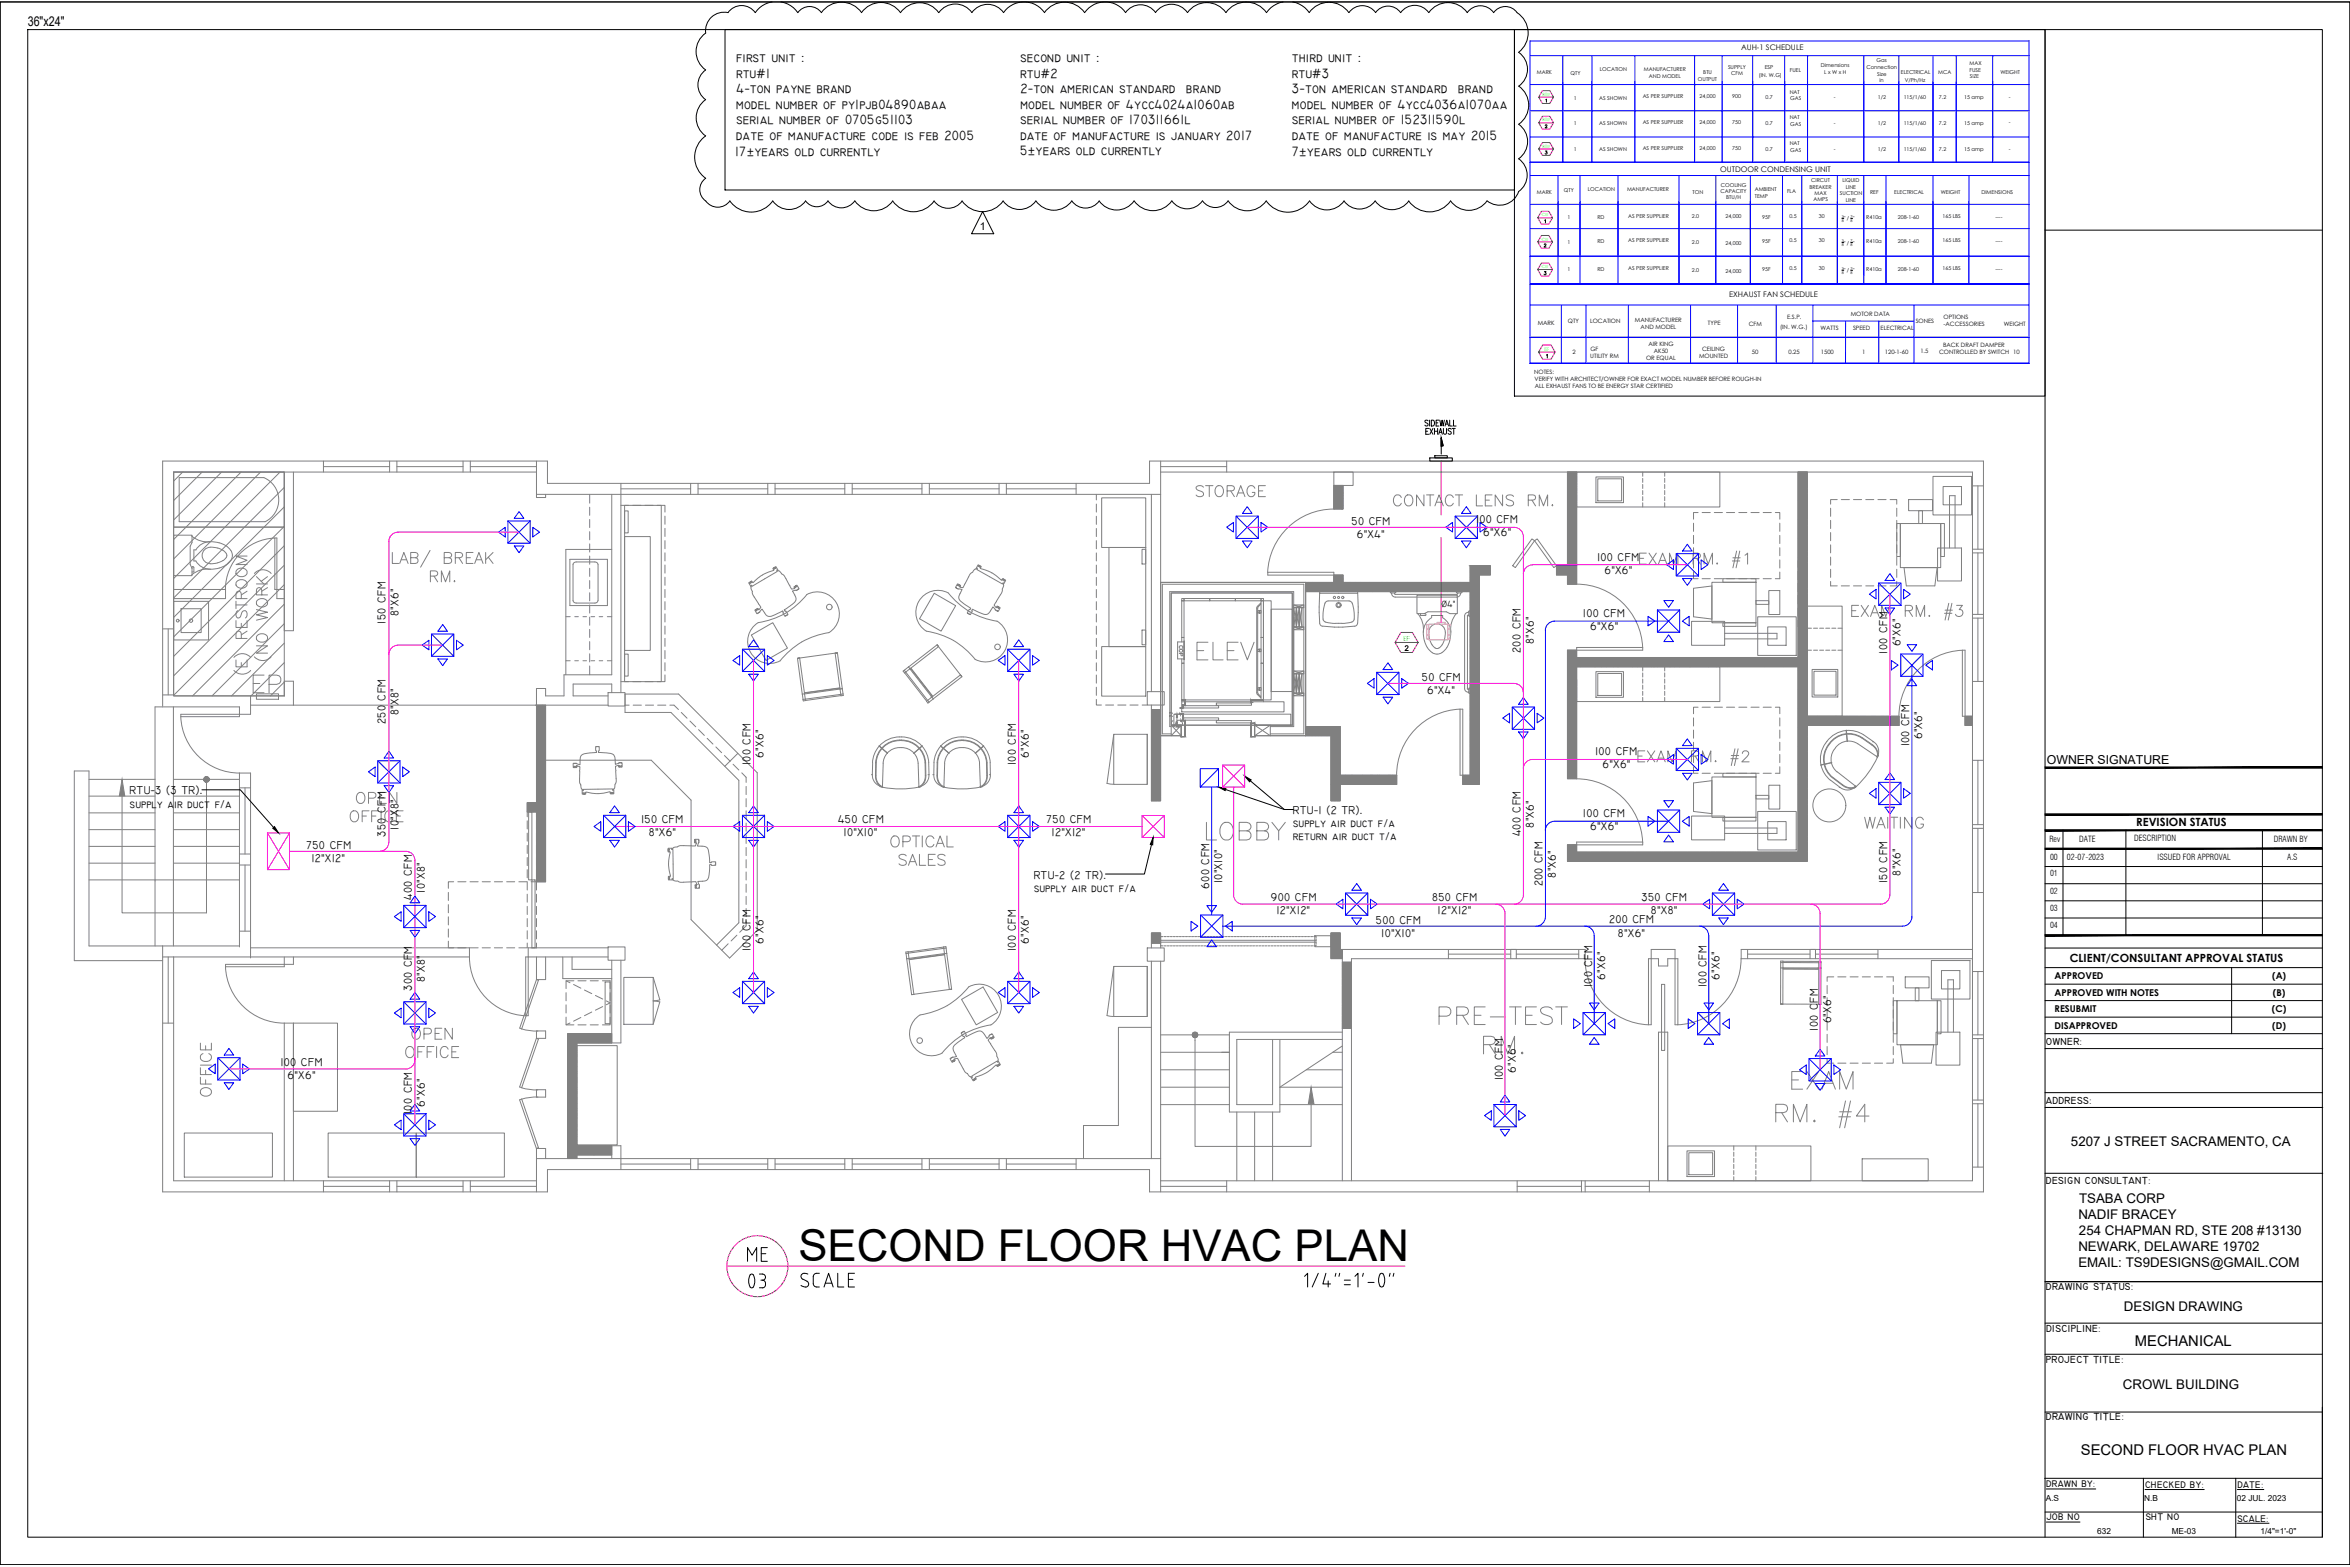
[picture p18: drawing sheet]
<svg xmlns="http://www.w3.org/2000/svg" width="914mm" height="610mm" viewBox="0 0 914 610" stroke-linecap="round" stroke-linejoin="round" font-family="sans-serif">
<defs><g id="words">
<text font-size="17" x="310.6" y="490.4">SECOND FLOOR HVAC PLAN</text>
<g font-size="5.8">
<text x="830.7" y="523.5">MECHANICAL</text>
<text x="809.7" y="566.1">SECOND FLOOR HVAC PLAN</text>
</g>
<g font-size="5.3">
<text x="10.8" y="10.2">36&quot;x24&quot;</text>
<text x="286.4" y="24.3">first unit :</text>
<text x="397.1" y="24.3">second unit :</text>
<text x="502.7" y="24.3">third unit :</text>
<text x="286.4" y="30.3">rtu#1</text>
<text x="397" y="30.3">rtu#2</text>
<text x="502.6" y="30.3">rtu#3</text>
<text x="286.6" y="36.3">4-ton payne brand</text>
<text x="397" y="36.3">2-ton american standard</text>
<text x="461.6" y="36.3">brand</text>
<text x="502.7" y="36.3">3-ton american standard</text>
<text x="567.4" y="36.3">brand</text>
<text x="286.4" y="42.4">model number of py1pjb04890abaa</text>
<text x="397" y="42.4">model number of 4ycc4024a1060ab</text>
<text x="502.7" y="42.4">model number of 4ycc4036a1070aa</text>
<text x="286.5" y="48.4">serial number of 0705g51103</text>
<text x="397.1" y="48.4">serial number of 170311661l</text>
<text x="502.8" y="48.4">serial number of 152311590l</text>
<text x="286.3" y="54.4">date of manufacture code is feb 2005</text>
<text x="396.9" y="54.4">date of manufacture is january 2017</text>
<text x="502.6" y="54.4">date of manufacture is may 2015</text>
<text x="286.1" y="60.5">17±years old currently</text>
<text x="397" y="60.5">5±years old currently</text>
<text x="502.7" y="60.5">7±years old currently</text>
</g>
<g font-size="5.2">
<text x="805.8" y="445.8">5207 J STREET SACRAMENTO, CA</text>
<text x="809" y="468">TSABA CORP</text>
<text x="808.7" y="474.3">NADIF BRACEY</text>
<text x="808.9" y="480.5">254 CHAPMAN RD, STE 208 #13130</text>
<text x="808.7" y="486.7">NEWARK, DELAWARE 19702</text>
<text x="808.7" y="492.9">EMAIL: TS9DESIGNS@GMAIL.COM</text>
<text x="826.4" y="509.9">DESIGN DRAWING</text>
<text x="826.1" y="540.2">CROWL BUILDING</text>
</g>
<text font-size="4.8" x="796.4" y="297.3">OWNER SIGNATURE</text>
<g font-size="4.5">
<text x="574.3" y="203.5">100 CFM</text>
<text x="525.9" y="204.3">50 CFM</text>
<text x="528" y="209.3">6&quot;X4&quot;</text>
<text x="577.1" y="208.6">6&quot;X6&quot;</text>
<text x="621.5" y="218.1">100 CFM</text>
<text x="624.3" y="223.2">6&quot;X6&quot;</text>
<text x="155.1" y="239.6" transform="rotate(-90 155.1 239.6)">8&quot;X6&quot;</text>
<text x="150" y="242.7" transform="rotate(-90 150 242.7)">150 CFM</text>
<text x="615.9" y="240">100 CFM</text>
<text x="618.8" y="245.2">6&quot;X6&quot;</text>
<text x="596.8" y="250.6" transform="rotate(-90 596.8 250.6)">8&quot;X6&quot;</text>
<text x="739.4" y="251.5" transform="rotate(-90 739.4 251.5)">6&quot;X6&quot;</text>
<text x="591.7" y="254" transform="rotate(-90 591.7 254)">200 CFM</text>
<text x="734.3" y="254.3" transform="rotate(-90 734.3 254.3)">100 CFM</text>
<text x="553.3" y="265">50 CFM</text>
<text x="150" y="272.5" transform="rotate(-90 150 272.5)">CFM</text>
<text x="555.4" y="270.1">6&quot;X4&quot;</text>
<text x="150" y="281.7" transform="rotate(-90 150 281.7)">250</text>
<text x="155.1" y="278.1" transform="rotate(-90 155.1 278.1)">8&quot;X8&quot;</text>
<text x="748" y="287.6" transform="rotate(-90 748 287.6)">6&quot;X6&quot;</text>
<text x="620.7" y="293.9">100 CFM</text>
<text x="742.9" y="290.4" transform="rotate(-90 742.9 290.4)">100 CFM</text>
<text x="292.1" y="297.6" transform="rotate(-90 292.1 297.6)">100 CFM</text>
<text x="297.1" y="294.8" transform="rotate(-90 297.1 294.8)">6&quot;X6&quot;</text>
<text x="395.3" y="297.6" transform="rotate(-90 395.3 297.6)">100 CFM</text>
<text x="400.3" y="294.8" transform="rotate(-90 400.3 294.8)">6&quot;X6&quot;</text>
<text x="623.5" y="299">6&quot;X6&quot;</text>
<text x="50.4" y="309.1">RTU-3 (3 TR).</text>
<text x="50.5" y="314.2">supply air duct f/a</text>
<text x="503" y="316.7">RTU-1 (2 TR).</text>
<text x="615.9" y="317.9">100 CFM</text>
<text x="155.1" y="322.7" transform="rotate(-90 155.1 322.7)">10&quot;X8&quot;</text>
<text x="249.5" y="320.3">150 CFM</text>
<text x="326.1" y="320.3">450 CFM</text>
<text x="407.1" y="320.3">750 CFM</text>
<text x="503.2" y="321.8">supply air duct f/a</text>
<text x="596.8" y="321.9" transform="rotate(-90 596.8 321.9)">8&quot;X6&quot;</text>
<text x="618.8" y="323">6&quot;X6&quot;</text>
<text x="150" y="325.5" transform="rotate(-90 150 325.5)">350 CFM</text>
<text x="252.5" y="325.4">8&quot;X6&quot;</text>
<text x="328.3" y="325.3">10&quot;X10&quot;</text>
<text x="409.2" y="325.3">12&quot;X12&quot;</text>
<text x="503" y="326.9">return air duct t/a</text>
<text x="591.7" y="325.4" transform="rotate(-90 591.7 325.4)">400 CFM</text>
<text x="119.1" y="330.1">750 CFM</text>
<text x="121.2" y="335.2">12&quot;X12&quot;</text>
<text x="402.2" y="341.8">RTU-2 (2 TR).</text>
<text x="605.4" y="341.4" transform="rotate(-90 605.4 341.4)">8&quot;X6&quot;</text>
<text x="739.4" y="340.6" transform="rotate(-90 739.4 340.6)">8&quot;X6&quot;</text>
<text x="165.4" y="347.3" transform="rotate(-90 165.4 347.3)">10&quot;X8&quot;</text>
<text x="402.3" y="346.9">supply air duct f/a</text>
<text x="470.5" y="345.7" transform="rotate(-90 470.5 345.7)">600 CFM</text>
<text x="475.6" y="343.5" transform="rotate(-90 475.6 343.5)">10&quot;X10&quot;</text>
<text x="600.2" y="344.8" transform="rotate(-90 600.2 344.8)">200 CFM</text>
<text x="734.3" y="343.6" transform="rotate(-90 734.3 343.6)">150 CFM</text>
<text x="160.2" y="350.1" transform="rotate(-90 160.2 350.1)">400 CFM</text>
<text x="494.5" y="350.5">900 CFM</text>
<text x="557.3" y="350.5">850 CFM</text>
<text x="638.7" y="350.4">350 CFM</text>
<text x="496.7" y="355.6">12&quot;X12&quot;</text>
<text x="535.4" y="359.5">500 CFM</text>
<text x="559.4" y="355.6">12&quot;X12&quot;</text>
<text x="626.2" y="359.2">200 CFM</text>
<text x="642.4" y="355.6">8&quot;X8&quot;</text>
<text x="537.5" y="364.7">10&quot;X10&quot;</text>
<text x="629.5" y="364.4">8&quot;X6&quot;</text>
<text x="292.1" y="370" transform="rotate(-90 292.1 370)">100 CFM</text>
<text x="297.1" y="367.2" transform="rotate(-90 297.1 367.2)">6&quot;X6&quot;</text>
<text x="395.3" y="370" transform="rotate(-90 395.3 370)">100 CFM</text>
<text x="400.3" y="367.2" transform="rotate(-90 400.3 367.2)">6&quot;X6&quot;</text>
<text x="165.4" y="381.9" transform="rotate(-90 165.4 381.9)">8&quot;X8&quot;</text>
<text x="624.6" y="381.2" transform="rotate(-90 624.6 381.2)">6&quot;X6&quot;</text>
<text x="669.1" y="381.2" transform="rotate(-90 669.1 381.2)">6&quot;X6&quot;</text>
<text x="160.2" y="385.5" transform="rotate(-90 160.2 385.5)">300 CFM</text>
<text x="619.5" y="384" transform="rotate(-90 619.5 384)">100 CFM</text>
<text x="664" y="384" transform="rotate(-90 664 384)">100 CFM</text>
<text x="707.4" y="401" transform="rotate(-90 707.4 401)">100 CFM</text>
<text x="712.5" y="398.1" transform="rotate(-90 712.5 398.1)">6&quot;X6&quot;</text>
<text x="109.1" y="414.8">100</text>
<text x="111.9" y="419.9">6&quot;X6&quot;</text>
<text x="117.1" y="414.8">CFM</text>
<text x="589.9" y="417.4" transform="rotate(-90 589.9 417.4)">6&quot;X6&quot;</text>
<text x="584.8" y="420.2" transform="rotate(-90 584.8 420.2)">100 CFM</text>
<text x="165.4" y="430.6" transform="rotate(-90 165.4 430.6)">6&quot;X6&quot;</text>
<text x="160.2" y="433.4" transform="rotate(-90 160.2 433.4)">100 CFM</text>
</g>
<g font-size="4.4">
<text x="831.3" y="321.4">REVISION STATUS</text>
<text x="805.4" y="374.3">CLIENT/CONSULTANT APPROVAL STATUS</text>
</g>
<text font-size="4.2" x="381.2" y="89.3">1</text>
<g font-size="4">
<text x="796.1" y="406.7">OWNER:</text>
<text x="796.1" y="429.6">ADDRESS:</text>
<text x="796.1" y="460.5">DESIGN CONSULTANT:</text>
<text x="796.1" y="502">DRAWING STATUS:</text>
<text x="796.2" y="518">DISCIPLINE:</text>
<text x="796" y="530.3">PROJECT TITLE:</text>
<text x="796.1" y="552.6">DRAWING TITLE:</text>
</g>
<g font-size="3.8">
<text x="796.2" y="578.6">DRAWN BY:</text>
<text x="834.6" y="578.8">CHECKED BY:</text>
<text x="870.6" y="578.8">DATE:</text>
<text x="796.2" y="591.5">JOB NO</text>
<text x="834.9" y="591.2">SHT NO</text>
<text x="870.6" y="591.9">SCALE:</text>
</g>
<g font-size="3.7">
<text x="799.5" y="381">APPROVED</text>
<text x="884.1" y="381">(A)</text>
<text x="799.5" y="387.3">APPROVED WITH NOTES</text>
<text x="884.4" y="387.4">(B)</text>
<text x="799.5" y="393.7">RESUBMIT</text>
<text x="884" y="393.8">(C)</text>
<text x="799.5" y="400.2">DISAPPROVED</text>
<text x="884.2" y="400.2">(D)</text>
</g>
<text font-size="3.6" x="561" y="236.3">Ø4&quot;</text>
<g font-size="3.3">
<text x="797.4" y="327.6">Rev</text>
<text x="809.1" y="327.7">DATE</text>
<text x="830.4" y="327.3">DESCRIPTION</text>
<text x="884.7" y="327.4">DRAWN BY</text>
<text x="797.7" y="334.4">00</text>
<text x="804.2" y="334.4">02-07-2023</text>
<text x="839.6" y="334.4">ISSUED FOR APPROVAL</text>
<text x="889.9" y="334.4">A.S</text>
<text x="797.7" y="341">01</text>
<text x="797.7" y="347.6">02</text>
<text x="797.7" y="354.3">03</text>
<text x="797.7" y="361">04</text>
</g>
<g font-size="3.2">
<text x="796" y="584">A.S</text>
<text x="834.3" y="584">N.B</text>
<text x="870.4" y="584">02 JUL. 2023</text>
<text x="816" y="596.7">632</text>
<text x="845" y="596.7">ME-03</text>
<text x="879.6" y="596.7">1/4&quot;=1'-0&quot;</text>
</g>
<g font-size="3">
<text x="677.5" y="19.6">AUH-1 SCHEDULE</text>
<text x="669.4" y="66.8">OUTDOOR CONDENSING UNIT</text>
<text x="672.8" y="115.6">EXHAUST FAN SCHEDULE</text>
</g>
<text font-size="2.6" fill="#0f0" x="545.9" y="249.2">EF</text>
<g font-size="2.3">
<text x="610.1" y="125.7">QTY</text>
<text x="618.7" y="125.5">LOCATION</text>
<text x="636.2" y="125.2">MANUFACTURER</text>
<text x="695.4" y="124.1">E.S.P.</text>
<text x="720.2" y="122.9">MOTOR DATA</text>
<text x="745.4" y="125.6">SONES</text>
<text x="756.2" y="124">OPTIONS</text>
<text x="598.4" y="126.6">MARK</text>
<text x="638.4" y="128">AND MODEL</text>
<text x="664.6" y="126.6">TYPE</text>
<text x="680.4" y="126.7">CFM</text>
<text x="692.7" y="127.9">(IN. W.G.)</text>
<text x="708.4" y="128.4">WATTS</text>
<text x="721" y="128.4">SPEED</text>
<text x="731.8" y="128.4">ELECTRICAL</text>
<text x="756.3" y="126.7">-ACCESSORIES</text>
<text x="779.7" y="126.7">WEIGHT</text>
<text x="611.8" y="137.8">2</text>
<text x="618.9" y="136.4">GF</text>
<text x="641.4" y="134.5">AIR KING</text>
<text x="643.5" y="137.3">AK50</text>
<text x="662.3" y="136.4">CEILING</text>
<text x="681.6" y="137.6">50</text>
<text x="695.9" y="137.6">0.25</text>
<text x="708.5" y="137.6">1500</text>
<text x="724.6" y="137.5">1</text>
<text x="733.4" y="137.6">120-1-60</text>
<text x="747.2" y="137.4">1.5</text>
<text x="754.5" y="137.9">CONTROLLED BY SWITCH 10</text>
<text x="756.1" y="135.1">BACK DRAFT DAMPER</text>
<text x="618.8" y="139.1">UTILITY RM</text>
<text x="640.5" y="140.1">OR EQUAL</text>
<text x="661.2" y="139.2">MOUNTED</text>
<text x="597" y="145.3">NOTES:</text>
<text x="597.1" y="148.1">VERIFY WITH ARCHITECT/OWNER FOR EXACT MODEL NUMBER BEFORE ROUGH-IN</text>
<text x="597.2" y="150.9">ALL EXHAUST FANS TO BE ENERGY STAR CERTIFIED</text>
</g>
<g font-size="2.1">
<text x="598" y="28.8">MARK</text>
<text x="611.1" y="29.3">QTY</text>
<text x="622.5" y="27.8">LOCATION</text>
<text x="639.7" y="27.8">MANUFACTURER</text>
<text x="662.8" y="28.8">BTU</text>
<text x="672.4" y="26.7">SUPPLY</text>
<text x="673.6" y="29.2">CFM</text>
<text x="684.4" y="29.8">(IN. W.G)</text>
<text x="686.7" y="26.7">ESP</text>
<text x="696.5" y="27.9">FUEL</text>
<text x="708.5" y="26.2">Dimensions</text>
<text x="709.8" y="28.7">L x W x H</text>
<text x="726.2" y="26.8">Connection</text>
<text x="730.2" y="24.3">Gas</text>
<text x="730.4" y="29.4">Size</text>
<text x="739.6" y="28.8">ELECTRICAL</text>
<text x="754.2" y="28.8">MCA</text>
<text x="766.3" y="27.9">FUSE</text>
<text x="766.4" y="25.4">MAX</text>
<text x="778.4" y="29">WEIGHT</text>
<text x="641.6" y="30.3">AND MODEL</text>
<text x="660.7" y="31.3">OUTPUT</text>
<text x="731.4" y="31.9">in</text>
<text x="741.1" y="31.8">V/Ph/Hz</text>
<text x="766.5" y="30.4">SIZE</text>
<text x="612.4" y="38.7">1</text>
<text x="622.2" y="38.7">AS SHOWN</text>
<text x="639.2" y="38.2">AS PER SUPPLIER</text>
<text x="661.3" y="38.1">24,000</text>
<text x="674" y="38.1">900</text>
<text x="687" y="38.6">0.7</text>
<text x="696.4" y="36.4">NAT</text>
<text x="696.6" y="38.9">GAS</text>
<text x="713.5" y="38.6">-</text>
<text x="730.7" y="38.6">1/2</text>
<text x="740.7" y="38.6">115/1/60</text>
<text x="754.5" y="38.6">7.2</text>
<text x="764.3" y="38.6">15 amp</text>
<text x="781.6" y="38.4">-</text>
<text x="696.4" y="46.4">NAT</text>
<text x="612.4" y="48.7">1</text>
<text x="622.2" y="48.7">AS SHOWN</text>
<text x="639.2" y="48.2">AS PER SUPPLIER</text>
<text x="661.3" y="48">24,000</text>
<text x="674" y="48">750</text>
<text x="687" y="48.6">0.7</text>
<text x="696.6" y="48.9">GAS</text>
<text x="713.5" y="48.6">-</text>
<text x="730.7" y="48.6">1/2</text>
<text x="740.7" y="48.6">115/1/60</text>
<text x="754.5" y="48.6">7.2</text>
<text x="764.3" y="48.6">15 amp</text>
<text x="781.6" y="48.4">-</text>
<text x="612.4" y="58.9">1</text>
<text x="622.2" y="58.9">AS SHOWN</text>
<text x="639.2" y="58.4">AS PER SUPPLIER</text>
<text x="661.3" y="58.3">24,000</text>
<text x="674" y="58.3">750</text>
<text x="687" y="58.8">0.7</text>
<text x="696.4" y="56.6">NAT</text>
<text x="696.6" y="59.1">GAS</text>
<text x="713.5" y="58.8">-</text>
<text x="730.7" y="58.8">1/2</text>
<text x="740.7" y="58.8">115/1/60</text>
<text x="754.5" y="58.8">7.2</text>
<text x="764.3" y="58.8">15 amp</text>
<text x="781.6" y="58.6">-</text>
<text x="704.8" y="70.9">CIRCUT</text>
<text x="716.9" y="71">LIQUID</text>
<text x="598" y="75.4">MARK</text>
<text x="608.5" y="74.6">QTY</text>
<text x="617.9" y="74.4">LOCATION</text>
<text x="633.1" y="74.2">MANUFACTURER</text>
<text x="658.6" y="75.4">TON</text>
<text x="669.5" y="75.1">CAPACITY</text>
<text x="669.6" y="72.6">COOLING</text>
<text x="671.7" y="77.6">BTU/H</text>
<text x="682.8" y="74.4">AMBIENT</text>
<text x="682.8" y="76.8">TEMP</text>
<text x="695.4" y="75">FLA</text>
<text x="704.1" y="73.4">BREAKER</text>
<text x="706.1" y="75.9">MAX</text>
<text x="715.9" y="75.9">SUCTION</text>
<text x="718.2" y="73.4">LINE</text>
<text x="727.7" y="75.4">REF</text>
<text x="737.1" y="75.4">ELECTRICAL</text>
<text x="755.2" y="75.4">WEIGHT</text>
<text x="771" y="75.4">DIMENSIONS</text>
<text x="705.7" y="78.4">AMPS</text>
<text x="718.2" y="78.4">LINE</text>
<text x="609.9" y="85.3">1</text>
<text x="621.5" y="85.2">RD</text>
<text x="633.6" y="84.9">AS PER SUPPLIER</text>
<text x="658.3" y="84.7">2.0</text>
<text x="671.4" y="84.7">24,000</text>
<text x="685.7" y="85.3">95F</text>
<text x="696.3" y="84.7">0.5</text>
<text x="707.7" y="84.7">30</text>
<text x="717.5" y="85.7">&quot; / &quot;</text>
<text x="726.2" y="85.2">R410a</text>
<text x="738.5" y="85.2">208-1-60</text>
<text x="755.9" y="84.7">165 LBS</text>
<text x="776.4" y="85.2">----</text>
<text x="609.9" y="94.7">1</text>
<text x="621.5" y="94.6">RD</text>
<text x="633.6" y="94.3">AS PER SUPPLIER</text>
<text x="658.3" y="95">2.0</text>
<text x="671.4" y="95.5">24,000</text>
<text x="685.7" y="94.7">95F</text>
<text x="696.3" y="94.1">0.5</text>
<text x="707.7" y="94.1">30</text>
<text x="717.5" y="95.1">&quot; / &quot;</text>
<text x="726.2" y="94.6">R410a</text>
<text x="738.5" y="94.6">208-1-60</text>
<text x="755.9" y="94.1">165 LBS</text>
<text x="776.4" y="94.6">----</text>
<text x="609.9" y="105.5">1</text>
<text x="621.5" y="105.4">RD</text>
<text x="633.6" y="105">AS PER SUPPLIER</text>
<text x="658.3" y="105.7">2.0</text>
<text x="671.4" y="106.2">24,000</text>
<text x="685.7" y="105.4">95F</text>
<text x="696.3" y="104.9">0.5</text>
<text x="707.7" y="104.9">30</text>
<text x="717.5" y="105.9">&quot; / &quot;</text>
<text x="726.2" y="105.4">R410a</text>
<text x="738.5" y="105.4">208-1-60</text>
<text x="755.9" y="104.9">165 LBS</text>
<text x="776.4" y="105.4">----</text>
</g>
<text font-size="1.9" fill="#0f0" x="600.9" y="136.4">EF</text>
<g font-size="1.7" fill="#0f0">
<text x="600.2" y="37.3">RTU</text>
<text x="600.2" y="47.2">RTU</text>
<text x="600.2" y="57.4">RTU</text>
<text x="599.9" y="84.2">CU</text>
<text x="599.9" y="93.6">CU</text>
<text x="599.9" y="104.4">CU</text>
</g>
<g font-size="1.4">
<text x="716.7" y="84.8">3</text>
<text x="716.7" y="86.2">8</text>
<text x="720.1" y="84.8">7</text>
<text x="720.1" y="86.2">8</text>
<text x="716.7" y="94.2">3</text>
<text x="716.7" y="95.6">8</text>
<text x="720.1" y="94.2">7</text>
<text x="720.1" y="95.6">8</text>
<text x="716.7" y="105">3</text>
<text x="716.7" y="106.4">8</text>
<text x="720.1" y="105">7</text>
<text x="720.1" y="106.4">8</text>
</g>
</g></defs>
<!-- layer: WALL -->
<g fill="none" stroke="#808080" stroke-width=".39">
<path d="M125.9 179.4v4.2M151.6 179.4v4.2M154.4 179.4v4.2M180.2 179.4v4.2M183 179.4v4.2M208.7 179.4v14.1h3.6v-1.2M451.6 179.4v106.8h4.1l3.9-4.1v4.1M477.3 179.4v4.2M67.6 183.6h43v21.5h-43zM67.6 183.6h43v87.1h-43zM67.6 183.6h141.1M67.6 183.6v86.7h-4.3"/>
<path d="M71.1 183.6l-3.5 3.6M78.7 183.6l-11.1 11.1M86.2 183.6l-18.6 18.7M93.8 183.6l-26.2 26.3M101.4 183.6l-33.8 33.9M102.7 185.8a9.4 9.4 0 0 1 5.8 8.5 9.4 9.4 0 0 1-5.4 8.7M102.7 185.8h-33v17.1h33.4M109 183.6l-41.4 41.4M110.6 183.6v61.8h3.6v-61.8M110.6 189.6l-43 43M110.6 197.2l-43 43M125.9 181.5h25.7"/>
<path d="M154.4 181.5h25.8M183 181.5h25.7M208.7 192.3h242.9M229.4 192.3v3.4M229.4 197.3v3.2M238 192.3v70.2h-18.5v8.2h-7.2v-2.9h-3.6v78.4M241.6 188v81.5M241.6 190.2h27.1M241.6 196.6h3M243 196.6h14.3v68.6h-14.3zM243 198.8h1.4v8.5h-1.4zM246.2 196.6h3.2"/>
<path d="M251 196.6h3.1M255.7 196.6h3v2.6M268.7 188v4.3M271.6 188v4.3M271.6 190.2h27.1M298.7 188v4.3M301.6 188v4.3M301.6 190.2h27.1M328.7 188v4.3M331.6 188v4.3M331.6 190.2h27.1M358.7 188v4.3"/>
<path d="M361.6 188v4.3M361.6 190.2h27.1M388.7 188v4.3M391.6 188v4.3M391.6 190.2h27.1M418.7 188v4.3M426.6 192.3v2.2M426.6 196.1v3.1M428.7 193.7h17.1v19.3h-17.1zM448 192.3v76.8M451.6 183.6h315.9v275.8h-315.9M451.6 181.5h25.7"/>
<path d="M468.3 189.5a1.64 1.64 0 0 0-2.9 .4l.4 .6 1.7 .7a1.02 1.02 0 0 1 .8 .8 1.02 1.02 0 0 1-.4 1 1.92 1.92 0 0 1-2.5-.4M469.1 188.9h2.9M470.5 188.9v4.3M473.2 189.5a1.58 1.58 0 0 1 1.8-.5 1.58 1.58 0 0 1 1 1.5 1.89 1.89 0 0 1-.4 2.1 1.89 1.89 0 0 1-2 .4 2.66 2.66 0 0 1-.4-3.5zM477.5 191l2.4-.2a1 1 0 0 0 0-1.7l-2.4-.2v4.3M478.9 191l1.4 2.2M481.2 193.2l1.6-4.3 1.6 4.3M481.8 191.8h2M488.3 189.9a1.57 1.57 0 0 0-1.8-1 1.57 1.57 0 0 0-1.3 1.6 1.89 1.89 0 0 0 .4 2.1 1.89 1.89 0 0 0 2.1 .4l.6-.8v-.6h-1M489.7 191h1.7M492.4 188.9h-2.7v4.3h2.7M519 198a25.8 25.8 0 0 0-25.8 24.7"/>
<path d="M519 183.6h7.5v5.2h-7.5zM519 195.2l3.6-3.5-3.6 3.7M519 198v-9.2h3.6v9.2M519 198h3.6M519.2 188.8l-.2 .3M519.3 188.8l-.3 .4M519.5 188.8l-.5 .5M519.6 188.8l-.6 .6M519.7 188.8l-.7 .8M519.9 188.8l-.9 .9M520 188.8l-1 1M520.1 188.8l-1.1 1.1"/>
<path d="M520.2 188.8l-1.2 1.3M520.4 188.8l-1.4 1.4M520.5 188.8l-1.5 1.5M520.6 188.8l-1.6 1.7M520.9 188.8l-1.9 1.9 2-1.9M521.1 188.8l-2.1 2.1M521.3 188.8l-2.3 2.3M521.4 188.8l-2.4 2.4M521.6 188.8l-2.6 2.6M521.8 188.8l-2.8 2.8M521.9 188.8l-2.9 2.9M522 188.8l-3 3"/>
<path d="M522.1 188.8l-3.1 3.1M522.3 188.8l-3.3 3.3M522.4 188.8l-3.4 3.4M522.5 188.8l-3.5 3.5M522.6 198h.1M522.6 188.9l-3.6 3.5M522.6 189l-3.6 3.6M522.6 189.1l-3.6 3.6M522.6 189.3l-3.6 3.5M522.6 189.4l-3.6 3.6M522.6 189.5l-3.6 3.6M522.6 189.7l-3.6 3.5"/>
<path d="M522.6 189.8l-3.6 3.7M522.6 190l-3.6 3.6M522.6 190.2l-3.6 3.5M522.6 190.3l-3.6 3.5M522.6 190.4l-3.6 3.6M522.6 190.5l-3.6 3.6M522.6 190.7l-3.6 3.5M522.6 190.8l-3.6 3.6M522.6 190.9l-3.6 3.6M522.6 191.1l-3.6 3.5M522.6 191.2l-3.6 3.5M522.6 191.3l-3.6 3.6"/>
<path d="M522.6 191.4l-3.6 3.7M522.6 191.9l-3.6 3.7M522.6 192.2l-3.6 3.5M522.6 192.3l-3.6 3.6M522.6 192.4l-3.6 3.6M522.6 192.5l-3.6 3.6M522.6 192.7l-3.6 3.6M522.6 192.8l-3.6 3.6M522.6 192.9l-3.6 3.6M522.6 193l-3.6 3.6M522.6 193.2l-3.6 3.6M522.6 193.3l-3.6 3.6"/>
<path d="M522.6 193.4l-3.6 3.7M522.6 193.7l-3.6 3.6M522.6 193.8l-3.6 3.6M522.6 193.9l-3.6 3.6M522.6 194.1l-3.6 3.6M522.6 194.2l-3.6 3.6M522.6 194.3l-3.6 3.6M522.6 194.4l-3.6 3.6M522.6 194.6l-3.5 3.4M522.6 194.7l-3.3 3.3M522.6 194.8l-3.2 3.2M522.6 194.9l-3.1 3.1"/>
<path d="M522.6 195.1l-3 2.9M522.6 195.2l-2.8 2.8M522.6 195.3l-2.7 2.7M522.6 195.5l-2.6 2.5M522.6 195.6l-2.5 2.4M522.6 195.7l-2.3 2.3M522.6 195.8l-2.2 2.2M522.6 196.1l-1.9 1.9M522.6 196.2l-1.8 1.8M522.6 196.3l-1.7 1.7M522.6 196.5l-1.6 1.5M522.6 196.6l-1.4 1.4"/>
<path d="M522.6 196.7l-1.3 1.3M522.6 196.8l-1.2 1.2M522.6 197l-1.1 1M522.6 197.1l-.9 .9M522.6 197.2l-.8 .8M522.6 197.4l-.7 .6M522.6 197.5l-.5 .5M522.6 197.7l-.3 .3M522.6 197.9l-.2 .1M545.3 193.5a1.57 1.57 0 0 0-1.8-1 1.57 1.57 0 0 0-1.3 1.6 1.89 1.89 0 0 0 .4 2.1 1.89 1.89 0 0 0 2.1 .4l.6-.8M547.3 192.7a1.98 1.98 0 0 1 2.3 .7 1.98 1.98 0 0 1-.1 2.4 1.57 1.57 0 0 1-1.8 1 1.57 1.57 0 0 1-1.2-1.6 2.8 2.8 0 0 1 .8-2.5zM554.1 192.5v4.3l-2.9-4.3v4.3"/>
<path d="M555.1 192.5h2.8M556.5 192.5v4.3M558.3 196.8l1.6-4.3 1.7 4.3M558.9 195.4h2.1M565.5 193.5a1.59 1.59 0 0 0-1.8-1 1.59 1.59 0 0 0-1.3 1.6 1.89 1.89 0 0 0 .4 2.1 1.89 1.89 0 0 0 2.1 .4l.6-.8M566.3 192.5h2.8M567.7 192.5v4.3M574.5 192.5v4.3h2.4M577.9 194.6h1.6M580.6 192.5h-2.7v4.3h2.7M584.7 192.5v4.3l-2.9-4.3v4.3M588.9 193.1a1.65 1.65 0 0 0-2.8 .4l.4 .6 1.6 .7a1.02 1.02 0 0 1 .8 .8 1.02 1.02 0 0 1-.4 1 1.96 1.96 0 0 1-2.4-.4"/>
<path d="M594.7 194.6l2.4-.2 .4-.7-.2-.8-.8-.4h-1.8v4.3M596.1 194.6l1.4 2.2M598.9 196.8v-4.3l1.7 4.3 1.6-4.3v4.3M603.8 196.6l.3-.2 .1 .2-.1 .2zM609.9 186.1l2.4-2.5-2.4 2.6M609.9 183.6v43.6M610 183.6l-.1 .2M610.2 183.6l-.3 .3M610.3 183.6l-.4 .4M610.5 183.6l-.6 .7M610.7 183.6l-.8 .8M610.8 183.6l-.9 .9"/>
<path d="M610.9 183.6l-1 1.1M611 183.6l-1.1 1.2M611.2 183.6l-1.3 1.3M611.3 183.6l-1.4 1.4M611.4 183.6l-1.5 1.6M611.5 183.6l-1.6 1.7M611.7 183.6l-1.8 1.8M611.8 183.6l-1.9 1.9M611.9 183.6l-2 2.1M612.2 183.6l-2.3 2.3M612.5 183.6l-2.6 2.7M612.6 183.6l-2.7 2.8"/>
<path d="M612.9 183.6l-3 3.1M613 183.6l-3.1 3.2M613.2 183.6l-3.3 3.3M613.3 183.6l-3.4 3.4M613.4 183.6l-3.5 3.6M613.5 183.6h55.7v13.6h-55.7zM613.5 197.5l-3.6 3.6M613.5 197.6l-3.6 3.7M613.5 197.9l-3.6 3.6M613.5 198l-3.6 3.6M613.5 188.1l-3.6 3.6M613.5 188.3l-3.6 3.7"/>
<path d="M613.5 188.5l-3.6 3.6M613.5 188.6l-3.6 3.6M613.5 188.8l-3.6 3.6M613.5 188.9l-3.6 3.6M613.5 189l-3.6 3.6M613.5 189.1l-3.6 3.6M613.5 189.3l-3.6 3.6M613.5 189.4l-3.6 3.6M613.5 189.5l-3.6 3.6M613.5 189.7l-3.6 3.6M613.5 189.8l-3.6 3.6M613.5 189.9l-3.6 3.7"/>
<path d="M613.5 190.2l-3.6 3.6M613.5 195.5l-3.6 3.6M613.5 195.6l-3.6 3.6M613.5 195.7l-3.6 3.6M613.5 195.8l-3.6 3.6M613.5 196l-3.6 3.7M613.5 196.2l-3.6 3.6M613.5 196.3l-3.6 3.6M613.5 196.5l-3.6 3.6M613.5 196.6l-3.6 3.6M613.5 196.7l-3.6 3.6M613.5 196.8l-3.6 3.6"/>
<path d="M613.5 197l-3.6 3.6M613.5 197.1l-3.6 3.6M613.5 197.2l-3.6 3.6M613.5 197.4l-3.6 3.6M613.5 184.9l-3.6 3.5M613.5 185l-3.6 3.6M613.5 185.1l-3.6 3.6M613.5 185.3l-3.6 3.5M613.5 185.4l-3.6 3.5M613.5 185.5l-3.6 3.7M613.5 185.8l-3.6 3.5M613.5 185.9l-3.6 3.5"/>
<path d="M613.5 186l-3.6 3.6M613.5 186.1l-3.6 3.6M613.5 186.3l-3.6 3.5M613.5 186.4l-3.6 3.5M613.5 186.5l-3.6 3.6M613.5 186.6l-3.6 3.6M613.5 186.8l-3.6 3.5M613.5 186.9l-3.6 3.6M613.5 187l-3.6 3.6M613.5 187.2l-3.6 3.5M613.5 187.3l-3.6 3.7M613.5 190.3l-3.6 3.6"/>
<path d="M613.5 190.4l-3.6 3.6M613.5 190.5l-3.6 3.6M613.5 183.7l-3.6 3.7M613.5 184l-3.6 3.5M613.5 184.1l-3.6 3.6M613.5 184.2l-3.6 3.6M613.5 184.4l-3.6 3.5M613.5 184.5l-3.6 3.5M613.5 184.6l-3.6 3.6M613.5 184.7l-3.6 3.6M613.5 187.5l-3.6 3.6M613.5 187.7l-3.6 3.5"/>
<path d="M613.5 187.8l-3.6 3.5M613.5 187.9l-3.6 3.6M613.5 188l-3.6 3.6M613.5 190.7l-3.6 3.6M613.5 190.8l-3.6 3.6M613.5 190.9l-3.6 3.6M613.5 191.1l-3.6 3.5M613.5 191.2l-3.6 3.5M613.5 191.3l-3.6 3.6M613.5 191.4l-3.6 3.6M613.5 191.6l-3.6 3.5M613.5 191.7l-3.6 3.5"/>
<path d="M613.5 191.8l-3.6 3.6M613.5 191.9l-3.6 3.6M613.5 192.1l-3.6 3.5M613.5 192.2l-3.6 3.7M613.5 192.4l-3.6 3.6M613.5 192.6l-3.6 3.5M613.5 192.7l-3.6 3.6M613.5 192.8l-3.6 3.6M613.5 193l-3.6 3.5M613.5 193.1l-3.6 3.5M613.5 193.2l-3.6 3.6M613.5 193.3l-3.6 3.6"/>
<path d="M613.5 193.5l-3.6 3.5M613.5 193.6l-3.6 3.5M613.5 193.7l-3.6 3.6M613.5 193.8l-3.6 3.6M613.5 194l-3.6 3.7M613.5 194.2l-3.6 3.6M613.5 194.4l-3.6 3.5M613.5 194.5l-3.6 3.5M613.5 194.6l-3.6 3.6M613.5 194.7l-3.6 3.6M613.5 194.9l-3.6 3.5M613.5 195l-3.6 3.5"/>
<path d="M613.5 195.1l-3.6 3.6M613.5 195.2l-3.6 3.6M613.5 195.4l-3.6 3.5M613.5 198.1l-3.6 3.6M613.5 198.2l-3.6 3.6M613.5 198.4l-3.6 3.5M613.5 198.5l-3.6 3.6M613.5 198.6l-3.6 3.6M613.5 198.8l-3.6 3.5M613.5 198.9l-3.6 3.7M613.5 199.1l-3.6 3.6M613.5 199.3l-3.6 3.5"/>
<path d="M613.5 199.4l-3.6 3.5M613.5 199.5l-3.6 3.6M613.5 199.6l-3.6 3.6M613.5 199.8l-3.6 3.5M613.5 199.9l-3.6 3.6M613.5 183.6v43.6h-3.6M621 185.5h10.7v10h-10.7zM621.7 186.3h9.3v8.6h-9.3zM639.2 183.6v1.7M639.2 186.1v1.6M639.2 188.5v1.5M639.2 190.8v1.6"/>
<path d="M639.2 193.2v1.6M639.2 195.6v1.6M647.7 183.6v1.7M647.7 186.1v1.6M647.7 188.5v1.5M647.7 190.8v1.6M647.7 193.2v1.6M647.7 195.6v1.6M660.7 199.4h-1.7v2.6M662.3 199.4h3.2M667 199.4h3.2M671.8 199.4h3.2"/>
<path d="M676.6 199.4h3.1M681.3 199.4h3.2M686.1 199.4h3.1M690.8 199.4h1.7v2.6M699.6 184.4l.8-.8-.8 1M699.6 187.2l3.6-3.6v95M699.7 183.6l-.1 72.2h-86.1M699.8 183.6l-.2 .2M700.1 183.6l-.5 .5M700.2 183.6l-.6 .6M700.3 183.6l-.7 .7M700.7 183.6l-1.1 1.1"/>
<path d="M700.8 183.6l-1.2 1.2M700.9 183.6l-1.3 1.4M701 183.6l-1.4 1.5M701.2 183.6l-1.6 1.6M701.3 183.6l-1.7 1.7M701.4 183.6l-1.8 1.9M701.5 183.6l-1.9 2M701.7 183.6l-2.1 2.1M701.8 183.6l-2.2 2.2M701.9 183.6l-2.3 2.4M702.1 183.6l-2.5 2.5M702.2 183.6l-2.6 2.6"/>
<path d="M702.3 183.6l-2.7 2.8M702.4 183.6l-2.8 2.9M702.7 183.6l-3.1 3.1M702.8 183.6l-3.2 3.3M702.9 183.6l-3.3 3.4M703.1 183.6l-3.5 3.5M703.2 184l-3.6 3.6M703.2 184.1l-3.6 3.6M703.2 184.3l-3.6 3.5M703.2 184.4l-3.6 3.6M703.2 184.5l-3.6 3.6M703.2 184.7l-3.6 3.5"/>
<path d="M703.2 184.8l-3.6 3.7M703.2 185l-3.6 3.6M703.2 185.2l-3.6 3.5M703.2 185.3l-3.6 3.5M703.2 185.4l-3.6 3.6M703.2 185.5l-3.6 3.6M703.2 185.7l-3.6 3.5M703.2 185.8l-3.6 3.6M703.2 185.9l-3.6 3.6M703.2 186.1l-3.6 3.5M703.2 186.2l-3.6 3.5M703.2 186.3l-3.6 3.6"/>
<path d="M703.2 186.4l-3.6 3.7M703.2 186.7l-3.6 3.5M703.2 186.8l-3.6 3.6M703.2 186.9l-3.6 3.6M703.2 187.1l-3.6 3.5M703.2 187.2l-3.6 3.6M703.2 187.3l-3.6 3.6M703.2 187.5l-3.6 3.5M703.2 187.6l-3.6 3.5M703.2 187.7l-3.6 3.6M703.2 188.6l-3.6 3.6M703.2 193.4l-3.6 3.5"/>
<path d="M703.2 193.5l-3.6 3.6M703.2 193.6l-3.6 3.6M703.2 193.8l-3.6 3.5M703.2 193.9l-3.6 3.5M703.2 194l-3.6 3.6M703.2 194.1l-3.6 3.7M703.2 194.4l-3.6 3.6M703.2 198.7l-3.6 3.5M703.2 198.8l-3.6 3.6M703.2 198.9l-3.6 3.6M703.2 199.1l-3.6 3.5M703.2 199.2l-3.6 3.5"/>
<path d="M703.2 199.3l-3.6 3.6M703.2 199.4l-3.6 3.6M703.2 199.6l-3.6 3.5M703.2 199.7l-3.6 3.5M703.2 199.8l-3.6 3.6M703.2 199.9l-3.6 3.6M703.2 183.8l-3.6 3.6M703.2 183.9l-3.6 3.6M703.2 187.8l-3.6 3.6M703.2 188l-3.6 3.5M703.2 188.1l-3.6 3.7M703.2 188.3l-3.6 3.6"/>
<path d="M703.2 188.5l-3.6 3.5M703.2 188.7l-3.6 3.6M703.2 188.8l-3.6 3.6M703.2 188.9l-3.6 3.6M703.2 189.1l-3.6 3.7M703.2 189.3l-3.6 3.6M703.2 189.4l-3.6 3.6M703.2 189.6l-3.6 3.6M703.2 189.7l-3.6 3.6M703.2 189.8l-3.6 3.6M703.2 189.9l-3.6 3.6M703.2 190.1l-3.6 3.6"/>
<path d="M703.2 190.2l-3.6 3.6M703.2 190.3l-3.6 3.6M703.2 190.5l-3.6 3.6M703.2 190.6l-3.6 3.7M703.2 190.8l-3.6 3.6M703.2 191l-3.6 3.6M703.2 191.1l-3.6 3.6M703.2 191.2l-3.6 3.6M703.2 191.3l-3.6 3.6M703.2 191.5l-3.6 3.5M703.2 191.6l-3.6 3.6M703.2 191.7l-3.6 3.6"/>
<path d="M703.2 191.9l-3.6 3.5M703.2 192l-3.6 3.5M703.2 192.1l-3.6 3.6M703.2 192.2l-3.6 3.6M703.2 192.4l-3.6 3.5M703.2 192.5l-3.6 3.7M703.2 192.7l-3.6 3.6M703.2 192.9l-3.6 3.5M703.2 193l-3.6 3.6M703.2 193.1l-3.6 3.6M703.2 193.3l-3.6 3.5M703.2 194.5l-3.6 3.6"/>
<path d="M703.2 194.6l-3.6 3.6M703.2 194.8l-3.6 3.5M703.2 194.9l-3.6 3.6M703.2 195l-3.6 3.6M703.2 195.2l-3.6 3.5M703.2 195.3l-3.6 3.5M703.2 195.4l-3.6 3.6M703.2 195.5l-3.6 3.6M703.2 195.7l-3.6 3.5M703.2 195.8l-3.6 3.7M703.2 196l-3.6 3.6M703.2 196.1l-3.6 3.6"/>
<path d="M703.2 196.3l-3.6 3.6M703.2 196.4l-3.6 3.7M703.2 196.6l-3.6 3.6M703.2 196.8l-3.6 3.6M703.2 196.9l-3.6 3.6M703.2 197l-3.6 3.6M703.2 197.1l-3.6 3.6M703.2 197.3l-3.6 3.6M703.2 197.4l-3.6 3.6M703.2 197.5l-3.6 3.6M703.2 197.7l-3.6 3.6M703.2 197.8l-3.6 3.6"/>
<path d="M703.2 197.9l-3.6 3.7M703.2 198.2l-3.6 3.6M703.2 198.3l-3.6 3.6M703.2 198.4l-3.6 3.6M703.2 198.5l-3.6 3.6M712.3 197.7v3.2M714.9 194.4h-2.6v1.7M716.4 194.4h3.2M721.2 194.4h3.2M726 194.4h3.1M730.7 194.4h3.2M735.5 194.4h2.5v1.7"/>
<path d="M738 197.7v3.2M767.5 189h4.3M769.6 189v24.7M67.6 205.1h43M74.7 208.6a9.4 9.4 0 0 0 7.1 2.2M76.2 213.9a7.7 7.7 0 0 1 9.5-2.6l.9 .3a7 7 0 0 1 3.2 2.6M76.2 218.2a6.4 6.4 0 0 0 5.6 3.2M76.2 213.9h-.8v4.3h.8M81.9 212.9a3.2 3.2 0 0 0-3.2 3.2 3.2 3.2 0 0 0 3.2 3.2M81.9 212.9a6.5 6.5 0 0 1 6.3 2.9 4.4 4.4 0 0 1-4.4 3.4l-1.9 .1M89.8 218a9.6 9.6 0 0 1-7.9 3.4M89.8 214.2a3.5 3.5 0 0 1 0 3.8"/>
<path d="M96.1 216.3h-4.3l4.3 1.7-4.3 1.6h4.3M106.9 209.3a20 20 0 0 0-19.2 20M106.9 209.3h.8v23.6h2.9M106.9 209.3v20h3.7M110.6 204.8l-43 43M110.6 212.3l-43 43.1M110.6 219.9l-43 43M152.7 214.9v4.3h2.4M155.5 219.2l1.6-4.3 1.7 4.3M156.1 217.8h2.1M159.8 217l2.5-.3a1 1 0 0 0 0-1.6l-2.5-.2v4.3l2.5-.2a1.14 1.14 0 0 0 .3-1.2 1.14 1.14 0 0 0-1-.8M167.3 214.1l-3.6 6.5"/>
<path d="M172.8 217h1.9a1.08 1.08 0 0 0 1-1.3l-.4-.6-.6-.2h-1.9v4.3h1.9a1.12 1.12 0 0 0 1.1-1.1 1.12 1.12 0 0 0-1.1-1.1M177.2 217h1.8a1.08 1.08 0 0 0 1-1.3l-.4-.6-.6-.2h-1.8v4.3M178.6 217l1.4 2.2M181.4 217h1.6M184.1 214.9h-2.7v4.3h2.7M184.7 219.2l1.7-4.3 1.6 4.3M185.3 217.8h2.1M189 214.9v4.3M190 216.7l1.9 2.5M191.9 214.9l-2.9 2.9M221.7 217.6h14.6v18h-14.6zM223.1 219.2l1.1-.6h7.3a1.19 1.19 0 0 1 1.2 1v14a1.17 1.17 0 0 1-1.2 1h-7.3a1.17 1.17 0 0 1-1.2-1z"/>
<path d="M229.4 202.1v3.1M229.4 206.8v3.2M229.4 211.6v3.2M229.4 216.3v3.2M238 213.7h-17.8v48.8M243 208.7h10v44.3h-10zM258.7 200.8v3.2M258.7 205.5v3.2M258.7 210.3v3.2M258.7 215.1v3.1M258.7 219.8v3.2M426.6 200.8v3.2"/>
<path d="M426.6 205.6v3.1M426.6 210.3v3.2M426.6 215.1v3.1M426.6 219.8v3.2M431.5 213h14.3v38.5h-14.3zM444.4 213.7h1.4v5.7h-1.4zM596.1 209.6l1 .8-7.5 10.4-1-.7zM597.1 210.4l1-.8 7.5 10.5-1 .7zM613.5 202.8l-3.6 3.6M613.5 202.9l-3.6 3.6M613.5 203l-3.6 3.6M613.5 203.2l-3.6 3.6"/>
<path d="M613.5 203.3l-3.6 3.6M613.5 203.4l-3.6 3.6M613.5 203.5l-3.6 3.6M613.5 203.7l-3.6 3.7M613.5 203.9l-3.6 3.6M613.5 204l-3.6 3.6M613.5 204.2l-3.6 3.6M613.5 204.3l-3.6 3.6M613.5 204.4l-3.6 3.6M613.5 204.6l-3.6 3.6M613.5 204.7l-3.6 3.6M613.5 204.8l-3.6 3.6"/>
<path d="M613.5 210.1l-3.6 3.6M613.5 210.2l-3.6 3.6M613.5 210.4l-3.6 3.6M613.5 210.5l-3.6 3.6M613.5 210.6l-3.6 3.6M613.5 210.7l-3.6 3.6M613.5 210.9l-3.6 3.6M613.5 211l-3.6 3.6M613.5 211.1l-3.6 3.6M613.5 211.2l-3.6 3.6M613.5 211.4l-3.6 3.7M613.5 211.6l-3.6 3.6"/>
<path d="M613.5 211.8l-3.6 3.5M613.5 211.9l-3.6 3.6M613.5 212l-3.6 3.6M613.5 212.1l-3.6 3.6M613.5 216.7l-7 6.9M613.5 216.8l-6.9 6.8M613.5 217l-6.7 6.6M613.5 217.1l-6.6 6.5M613.5 217.2l-6.5 6.4M613.5 217.3l-6.4 6.3M613.5 217.7l-6 5.9M613.5 217.8l-5.8 5.8"/>
<path d="M613.5 217.9l-5.7 5.7M613.5 218.1l-5.6 5.5M613.5 218.2l-5.5 5.4M613.5 218.3l-5.3 5.3M613.5 218.4l-5.2 5.2M613.5 218.6l-5.1 5M613.5 218.7l-5 4.9M613.5 218.8l-4.8 4.8M613.5 218.9l-4.7 4.7M613.5 219.1l-4.6 4.5M613.5 219.3l-4.3 4.3M613.5 219.5l-4.2 4.1"/>
<path d="M613.5 212.3l-3.6 3.6M613.5 212.4l-3.6 3.6M613.5 212.5l-3.6 3.6M613.5 212.6l-3.6 3.6M613.5 212.8l-3.6 3.6M613.5 214.7l-3.6 3.5M613.5 214.8l-3.6 3.6M613.5 214.9l-3.6 3.6M613.5 215.1l-3.6 3.5M613.5 215.2l-3.6 3.5M613.5 215.3l-3.6 3.6M613.5 215.4l-3.6 3.6"/>
<path d="M613.5 215.6l-3.6 3.5M613.5 200l-3.6 3.6M613.5 200.2l-3.6 3.5M613.5 200.3l-3.6 3.5M613.5 200.4l-3.6 3.6M613.5 200.5l-3.6 3.6M613.5 200.7l-3.6 3.6M613.5 200.9l-3.6 3.6M613.5 201l-3.6 3.6M613.5 201.2l-3.6 3.5M613.5 201.3l-3.6 3.6M613.5 201.4l-3.6 3.6"/>
<path d="M613.5 201.5l-3.6 3.6M613.5 201.7l-3.6 3.5M613.5 201.8l-3.6 3.6M613.5 201.9l-3.6 3.6M613.5 202.1l-3.6 3.5M613.5 202.2l-3.6 3.5M613.5 202.3l-3.6 3.6M613.5 202.4l-3.6 3.6M613.5 202.6l-3.6 3.6M613.5 204.9l-3.6 3.6M613.5 205.1l-3.6 3.6M613.5 205.2l-3.6 3.6"/>
<path d="M613.5 205.3l-3.6 3.7M613.5 205.6l-3.6 3.7M613.5 205.8l-3.6 3.6M613.5 206l-3.6 3.5M613.5 206.1l-3.6 3.5M613.5 206.2l-3.6 3.6M613.5 206.3l-3.6 3.6M613.5 206.5l-3.6 3.5M613.5 206.6l-3.6 3.5M613.5 206.7l-3.6 3.6M613.5 206.8l-3.6 3.6M613.5 207l-3.6 3.5"/>
<path d="M613.5 207.1l-3.6 3.6M613.5 207.2l-3.6 3.6M613.5 207.3l-3.6 3.7M613.5 207.6l-3.6 3.6M613.5 207.7l-3.6 3.6M613.5 207.9l-3.6 3.5M613.5 208l-3.6 3.5M613.5 208.1l-3.6 3.6M613.5 208.2l-3.6 3.6M613.5 208.4l-3.6 3.5M613.5 208.5l-3.6 3.5M613.5 208.6l-3.6 3.6"/>
<path d="M613.5 208.7l-3.6 3.6M613.5 208.9l-3.6 3.5M613.5 209l-3.6 3.6M613.5 209.1l-3.6 3.6M613.5 209.3l-3.6 3.6M613.5 209.5l-3.6 3.6M613.5 209.6l-3.6 3.6M613.5 209.8l-3.6 3.5M613.5 209.9l-3.6 3.5M613.5 210l-3.6 3.6M613.5 212.9l-3.6 3.6M613.5 213l-3.6 3.6"/>
<path d="M613.5 213.1l-3.6 3.6M613.5 213.3l-3.6 3.5M613.5 213.4l-3.6 3.6M613.5 213.5l-3.6 3.6M613.5 213.7l-3.6 3.5M613.5 213.8l-3.6 3.5M613.5 213.9l-3.6 3.6M613.5 214l-3.6 3.7M613.5 214.3l-3.6 3.5M613.5 214.4l-3.6 3.6M613.5 214.5l-3.6 3.6M613.5 215.7l-3.6 3.5"/>
<path d="M613.5 215.8l-3.6 3.6M613.5 215.9l-3.6 3.7M613.5 216.2l-3.6 3.6M613.5 216.3l-3.6 3.6M613.5 216.5l-3.6 3.5M613.5 216.6l-3.6 3.5M613.5 219.6l-4.1 4M613.5 219.7l-3.9 3.9M613.5 219.8l-3.8 3.8 3.8-3.6M638 217.2h1.6M640.6 215.2h-2.6v4.3h2.6M641.6 215.2l2.9 4.3"/>
<path d="M644.5 215.2l-2.9 4.3M645.3 219.5l1.6-4.3 1.7 4.3M645.9 218h2.1M649.6 219.5v-4.3l1.6 4.3 1.7-4.3v4.3M658.8 217.2h1.8a1.08 1.08 0 0 0 1-1.2l-.4-.6-.6-.2h-1.8v4.3M659 203.5v3.2M659 208.3v3.2M659 213.1v3.1M659 217.8v3.2M660.2 217.2l1.4 2.3M663.1 219.5v-4.3l1.6 4.3 1.6-4.3v4.3M668.1 219l.3 .2-.3 .3z"/>
<path d="M674.1 218.2h2.9M674.3 217h2.8M675.7 214.4l-1.4 6.5M677 214.4l-1.5 6.5M679 216l1-.8v4.3M692.5 203.5v3.2M692.5 208.3v3.2M692.5 213.1v3.1M692.5 217.8v3.2M699.6 214.1l3.6-3.5-3.6 3.6M703.2 200.1l-3.6 3.5M703.2 200.2l-3.6 3.7"/>
<path d="M703.2 200.4l-3.6 3.6M703.2 200.6l-3.6 3.5M703.2 200.7l-3.6 3.6M703.2 200.8l-3.6 3.6M703.2 201l-3.6 3.5M703.2 201.1l-3.6 3.5M703.2 201.2l-3.6 3.6M703.2 201.3l-3.6 3.6M703.2 201.5l-3.6 3.5M703.2 201.6l-3.6 3.5M703.2 206.1l-3.6 3.7M703.2 206.4l-3.6 3.5"/>
<path d="M703.2 206.5l-3.6 3.6M703.2 206.6l-3.6 3.6M703.2 206.8l-3.6 3.5M703.2 206.9l-3.6 3.5M703.2 207l-3.6 3.6M703.2 207.1l-3.6 3.6M703.2 207.3l-3.6 3.5M703.2 207.4l-3.6 3.5M703.2 207.5l-3.6 3.6M703.2 207.6l-3.6 3.6M703.2 207.8l-3.6 3.7M703.2 208l-3.6 3.6"/>
<path d="M703.2 208.2l-3.6 3.5M703.2 208.3l-3.6 3.5M703.2 208.4l-3.6 3.6M703.2 208.5l-3.6 3.6M703.2 208.7l-3.6 3.5M703.2 208.8l-3.6 3.5M703.2 208.9l-3.6 3.6M703.2 209l-3.6 3.6M703.2 213.4l-3.6 3.6M703.2 213.6l-3.6 3.5M703.2 213.7l-3.6 3.6M703.2 213.8l-3.6 3.7"/>
<path d="M703.2 214.1l-3.6 3.5M703.2 214.2l-3.6 3.6M703.2 214.3l-3.6 3.6M703.2 214.5l-3.6 3.5M703.2 214.6l-3.6 3.5M703.2 214.7l-3.6 3.6M703.2 214.8l-3.6 3.6M703.2 215l-3.6 3.5M703.2 215.1l-3.6 3.6M703.2 215.2l-3.6 3.6M703.2 215.3l-3.6 3.6M703.2 215.5l-3.6 3.7"/>
<path d="M703.2 215.7l-3.6 3.6M703.2 215.9l-3.6 3.5M703.2 216l-3.6 3.5M703.2 216.1l-3.6 3.6M703.2 216.2l-3.6 3.6M703.2 216.4l-3.6 3.5M703.2 201.7l-3.6 3.6M703.2 201.8l-3.6 3.7M703.2 202.1l-3.6 3.6M703.2 202.2l-3.6 3.6M703.2 202.4l-3.6 3.5M703.2 202.5l-3.6 3.5"/>
<path d="M703.2 202.6l-3.6 3.6M703.2 202.7l-3.6 3.6M703.2 202.9l-3.6 3.5M703.2 203l-3.6 3.5M703.2 203.1l-3.6 3.6M703.2 203.2l-3.6 3.6M703.2 203.3l-3.6 3.6M703.2 203.5l-3.6 3.6M703.2 203.6l-3.6 3.6M703.2 203.7l-3.6 3.7M703.2 204l-3.6 3.6M703.2 204.1l-3.6 3.6"/>
<path d="M703.2 204.2l-3.6 3.6M703.2 204.3l-3.6 3.6M703.2 204.5l-3.6 3.6M703.2 204.6l-3.6 3.6M703.2 204.7l-3.6 3.6M703.2 204.9l-3.6 3.5M703.2 205l-3.6 3.6M703.2 205.1l-3.6 3.6M703.2 205.2l-3.6 3.6M703.2 205.4l-3.6 3.7M703.2 205.6l-3.6 3.6M703.2 205.7l-3.6 3.6"/>
<path d="M703.2 205.9l-3.6 3.6M703.2 206l-3.6 3.6M703.2 209.2l-3.6 3.5M703.2 209.3l-3.6 3.6M703.2 209.4l-3.6 3.7M703.2 209.7l-3.6 3.5M703.2 209.8l-3.6 3.6M703.2 209.9l-3.6 3.6M703.2 210.1l-3.6 3.5M703.2 210.2l-3.6 3.5M703.2 210.3l-3.6 3.6M703.2 210.4l-3.6 3.6"/>
<path d="M703.2 210.8l-3.6 3.6M703.2 210.9l-3.6 3.6M703.2 211l-3.6 3.8M703.2 211.3l-3.6 3.6M703.2 211.4l-3.6 3.6M703.2 211.5l-3.6 3.6M703.2 211.7l-3.6 3.6M703.2 211.8l-3.6 3.6M703.2 211.9l-3.6 3.6M703.2 212l-3.6 3.6M703.2 212.2l-3.6 3.6M703.2 212.3l-3.6 3.6"/>
<path d="M703.2 212.4l-3.6 3.6M703.2 212.6l-3.6 3.6M703.2 212.7l-3.6 3.7M703.2 212.9l-3.6 3.6M703.2 213.1l-3.6 3.6M703.2 213.2l-3.6 3.6M703.2 213.3l-3.6 3.6M703.2 216.5l-3.6 3.5M703.2 216.6l-3.6 3.6M703.2 216.7l-3.6 3.6M703.2 216.9l-3.6 3.5M703.2 217l-3.6 3.6"/>
<path d="M703.2 217.1l-3.6 3.7M703.2 217.4l-3.6 3.5M703.2 217.5l-3.6 3.6M703.2 217.6l-3.6 3.6M703.2 217.8l-3.6 3.5M703.2 217.9l-3.6 3.5M703.2 218l-3.6 3.6M703.2 218.1l-3.6 3.6M703.2 218.2l-3.6 3.6M703.2 218.4l-3.6 3.7M703.2 218.6l-3.6 3.6M703.2 218.7l-3.6 3.6"/>
<path d="M703.2 218.9l-3.6 3.6M703.2 219l-3.6 3.6M703.2 219.1l-3.6 3.6M703.2 219.2l-3.6 3.6M703.2 219.4l-3.6 3.6M703.2 219.5l-3.6 3.6M703.2 219.6l-3.6 3.6M703.2 219.8l-3.6 3.6M703.2 219.9l-3.6 3.6M712.3 202.4v3.2M712.3 207.2v3.2M712.3 212v3.1"/>
<path d="M712.3 216.7v3.2M738 202.4v3.2M738 207.2v3.2M738 212v3.1M738 216.7v3.2M767.5 215.1h4.3M767.5 213.7h4.3M769.6 215.1v23.9M67.6 233.9h13.6v15.1h-13.6zM67.6 229.3h20.2M70.4 236.8h7.9v9.3h-7.9zM74.7 221.1l-.7-1.5v-7.1l.7-1.4v-2.9h-7.1v15.7h7.1v-.3"/>
<path d="M75.4 220.7l-.4-.3-.3 .3v2.9M75.4 220.7v1.8h-.7M81.8 221.4a9.4 9.4 0 0 0-7.1 2.2M87.8 229.3v3.6h-20.2M91.8 235.3h4.3M91.8 233.9v2.9M92 226.4a2.27 2.27 0 0 1 2.5-.9 2.27 2.27 0 0 1 1.6 2.1 2.27 2.27 0 0 1-2.5 1.3 2.27 2.27 0 0 1-1.8-2.2zM92 221.9a2.27 2.27 0 0 1 2.5-.9 2.27 2.27 0 0 1 1.6 2.1 2.27 2.27 0 0 1-2.5 1.3 2.27 2.27 0 0 1-1.8-2.2zM92.5 237.6a1.59 1.59 0 0 0-.7 1.5 1.59 1.59 0 0 0 1 1.3l.7-.4 .6-1.6a1.07 1.07 0 0 1 1.8-.4 1.88 1.88 0 0 1-.4 2.4M93.9 232.9l-.2-2.5a.99 .99 0 0 0-1.7 0l-.2 2.5h4.3M96.1 230l-2.2 1.4M99 223.1a4.4 4.4 0 0 1 6.5 0"/>
<path d="M99.8 237.2l4.3 1-4.3 1 4.3 1-4.3 1.1M99.8 227.2h4.3M99.8 224.3l2.9 2.9M100 233.7a2.53 2.53 0 0 1 4.1 .4 2.26 2.26 0 0 1-1.6 2.1 2.26 2.26 0 0 1-2.5-.9l-.2-.4zM101.9 231.4l-.3-2.4a1.05 1.05 0 0 0-1.6 0l-.2 2.4h4.3M104.1 228.6l-2.2 1.4M104.1 224.3l-2.5 1.8M110.6 227.5l-43 43M110.6 235l-35.7 35.7M167.5 224.1h1.8a1.08 1.08 0 0 0 1-1.2l-.4-.7-.6-.1h-1.8v4.3M168.9 224.1l1.4 2.3M171.7 226.4v-4.3l1.7 4.3 1.6-4.3v4.3"/>
<path d="M176.8 225.9l.2 .2-.2 .3zM220.2 239.9h1.7M223.6 239.9h1.4M226.8 239.9h1.4M229.4 221.1v3.1M229.4 225.8v3.2M229.4 230.6v3.2M229.4 235.3v3.2M230 239.9h1.4M233.1 239.9h1.4M236.3 239.9h1.7M258.7 224.5v3.2"/>
<path d="M258.7 229.3v3.2M258.7 234.1v3.1M258.7 238.8v3.2M426.6 224.6v3.2M426.6 229.3v3.2M426.6 234.1v3.1M426.6 238.8v3.2M451.6 226.6h56.4v59.6h-19.8v-4.1h14.6v-51.4h-47.1v51.4h3.9v4.1h-8zM451.6 226.6l124-.1-3.6 3.7M455.7 230.7h47.1v51.4h-47.1zM459.8 233.7h.9v14.3h-.9zM459.8 232.8h.9v.9h-.9z"/>
<path d="M460.7 232.8h10v.9h-10zM470.7 232.8h10v.9h-10zM480.7 232.8h10v.9h-10zM489.3 235.8l1.2-1.2v.5l-1.1 1.5v32.9l1.1 1.4v.5l-1.4-1.4-.1-.5v-32.9zM489.4 237.6h.6v.9h-.6zM490 237.5h.7v1h-.7zM490.7 233.7h.9v14.3h-.9zM490.7 232.8h.9v.9h-.9zM491.6 233.7h3v38.6h-3zM493.3 222.6h25.7v4M493.3 222.6v1.1h29.3M494.6 237h8.2v32h-8.2z"/>
<path d="M503.4 236.4h1v7.5h-1zM503.4 235.3h3.9v1.1h-3.9zM503.4 235.3l3.9 1.1M503.4 236.4l1 7.5M504.4 236.4h1.1v7.5h-1.1zM505.5 236.4h1.1v7.5h-1.1zM506.6 236.4l-1.1 7.5M507.3 235.3l-3.9 1.1M508 226.6l.1 59.6 3.5-3.5M508.1 226.6l-.1 .1M508.3 226.6l-.3 .2M508.4 226.6l-.4 .3"/>
<path d="M508.5 226.6l-.5 .4M508.6 226.6l-.6 .6M508.9 226.6l-.9 .8M509 226.6l-1 .9M509.1 226.6l-1.1 1.1M509.3 226.6l-1.3 1.2M509.4 226.6l-1.4 1.3M509.5 226.6l-1.5 1.4M509.7 226.6l-1.7 1.6M509.8 226.6l-1.8 1.7M509.9 226.6l-1.9 1.8M510 226.6l-2 2"/>
<path d="M510.2 226.6l-2.2 2.1M510.3 226.6l-2.3 2.2M510.5 226.6l-2.5 2.5M510.7 226.6l-2.7 2.6M510.8 226.6l-2.8 2.7M510.9 226.6l-2.9 2.8M511 226.6l-3 3M511.1 226.6l-3.1 3.1M511.3 226.6l-3.3 3.2M511.4 226.6l-3.4 3.4M511.5 226.6l-3.5 3.5M511.6 226.6l-3.5 3.6h64v71.4h-4v-25.7"/>
<path d="M511.8 226.6l-3.6 3.6M511.9 226.6l-3.6 3.6M512.1 226.6l-3.6 3.6M512.3 226.6l-3.6 3.6M512.4 226.6l-3.6 3.6M512.5 226.6l-3.5 3.6M512.7 226.6l-3.6 3.6M512.8 226.6l-3.6 3.6M512.9 226.6l-3.5 3.6M513 226.6l-3.5 3.6M513.2 226.6l-3.6 3.6M513.3 226.6l-3.6 3.6"/>
<path d="M513.4 226.6l-3.5 3.6M513.5 230.3l-.2 8 .2 4.1 .2 .7 .6 .4a40.8 40.8 0 0 0 13.4-.1l.5-1M513.5 226.6l-3.5 3.6M513.6 230.8l-.1 .1M513.6 230.8l14.6 .1M513.6 230.2l-.1 .1M513.7 226.6l-3.6 3.6M513.9 226.6l-3.7 3.6M514.1 226.6l-3.6 3.6M514.2 226.6l-3.6 3.6M514.3 226.6l-3.5 3.6M514.4 226.6l-3.5 3.6"/>
<path d="M514.6 226.6l-3.6 3.6M514.7 226.6l-3.6 3.6M514.8 226.6l-3.5 3.6M514.9 226.6l-3.5 3.6M515.1 226.6l-3.6 3.6M515.2 226.6l-3.6 3.6M515.3 226.6l-3.5 3.6M515.5 226.6l-3.6 3.6M515.6 234.7a12.3 12.3 0 0 0-.5 6.9l.6 .4M515.6 226.6l-3.6 3.6M515.7 226.6l-3.6 3.6M515.8 226.6l-3.6 3.6"/>
<path d="M516 226.6l-3.6 3.6M516.1 226.6l-3.6 3.6M516.2 226.6l-3.6 3.6M516.3 226.6l-3.6 3.6M516.6 226.6l-3.7 3.6M516.7 226.6l-3.6 3.6M516.7 233.8l-.7 .2-.4 .7M516.8 233.8h8.2M516.8 226.6l-3.6 3.6M517 226.6l-3.6 3.6M517.1 226.6l-3.6 3.6M517.2 226.6l-3.6 3.6"/>
<path d="M517.4 226.6l-3.6 3.6M517.5 226.6l-3.6 3.6M517.6 226.6l-3.6 3.6M517.7 226.6l-3.6 3.6M517.9 226.6l-3.6 3.6M518 226.6l-3.6 3.6M518.1 226.6l-3.6 3.6M518.2 226.6l-3.6 3.6M518.3 226.6l-3.5 3.6M518.6 226.6l-3.7 3.6M518.7 226.6l-3.5 3.6M518.8 226.6l-3.5 3.6"/>
<path d="M519 226.6l-3.6 3.6M519 223.7v.1M519.2 223.7l-.2 .2M519.4 223.7l-.4 .5M519.6 223.7l-.6 .6M519.7 223.7l-.7 .7M519.8 223.7l-.8 .8M519.9 223.7l-.9 1M520.1 223.7l-1.1 1.1M520.2 223.7l-1.2 1.2M520.3 223.7l-1.3 1.3M520.4 223.7l-1.4 1.5"/>
<path d="M520.6 223.7l-1.6 1.6M520.7 223.7l-1.7 1.7M520.8 223.7l-1.8 1.9M521 226.6l-3.6 3.6M521.1 223.7l-2.1 2.1M521.2 223.7l-2.2 2.2M521.3 223.7l-2.3 2.4M521.5 223.7l-2.5 2.5M521.6 223.7l-2.6 2.6M521.7 223.7l-2.7 2.7M521.8 223.7l-2.8 2.9M522 223.7l-6.5 6.5"/>
<path d="M522.1 223.7l-6.4 6.5M522.2 223.7l-6.4 6.5M522.4 223.7l-6.5 6.5M522.5 223.7l-6.5 6.5M522.6 223.7l-6.4 6.5M522.6 223.9l-6.3 6.3M522.6 224l-6.2 6.2M522.6 224.2l-6 6M522.6 224.4l-5.8 5.8M522.6 224.5l-5.7 5.7M522.6 224.6l-5.5 5.6M522.6 224.7l-5.4 5.5"/>
<path d="M522.6 224.9l-5.3 5.3M522.6 225.1l-5 5.1M522.6 225.3l-4.9 4.9M522.6 225.4l-4.8 4.8M522.6 225.5l-4.7 4.7M522.6 225.6l-4.5 4.6M522.6 225.8l-4.4 4.4M522.6 226l-4.3 4.2M522.6 226.1l-4 4.1M522.6 226.3l-3.9 3.9M522.6 226.4l-3.8 3.8M522.6 223.7v2.8l-3.6 3.7"/>
<path d="M522.6 224.1l-2.5 2.5M522.6 225.9l-.7 .7M522.6 226.6l-3.5 3.6M522.8 226.6l-3.6 3.6 3.7-3.6M523 226.6l-3.6 3.6M523.2 226.6l-3.6 3.6M523.3 226.6l-3.6 3.6M523.4 226.6l-3.6 3.6M523.5 226.6l-3.6 3.6M523.7 226.6l-3.6 3.6M523.8 226.6l-3.6 3.6M523.9 226.6l-3.6 3.6"/>
<path d="M524 226.6l-3.6 3.6M524.3 226.6l-3.7 3.6M524.4 226.6l-3.6 3.6M524.6 226.6l-3.6 3.6M524.7 226.6l-3.6 3.6M524.8 226.6l-3.6 3.6M524.9 226.6l-3.6 3.6M525 233.8l.7 .2 .4 .7M525.1 226.6l-3.6 3.6M525.2 226.6l-3.6 3.6M525.3 226.6l-3.6 3.6M525.4 226.6l-3.6 3.6"/>
<path d="M525.6 226.6l-3.6 3.6M525.7 226.6l-3.6 3.6M525.8 226.6l-3.6 3.6M525.9 226.6l-3.5 3.6M526 226.6l-3.5 3.6M526.2 226.6l-3.6 3.6M526.2 234.7a12.3 12.3 0 0 1 .4 6.9l-.6 .4M526.3 226.6l-3.6 3.6M526.4 226.6l-3.5 3.6M526.7 226.6l-3.7 3.6M526.8 226.6l-3.6 3.6M526.9 226.6l-3.5 3.6"/>
<path d="M527.1 226.6l-3.6 3.6M527.2 226.6l-3.6 3.6M527.3 226.6l-3.6 3.6M527.4 226.6l-3.5 3.6M527.6 226.6l-3.6 3.6M527.7 226.6l-3.6 3.6M527.8 226.6l-3.5 3.6M527.9 226.6l-3.5 3.6M528.1 226.6l-3.6 3.6M528.1 230.2l.1 .1M528.2 226.6l-3.6 3.6M528.3 230.3l.2 5.8-.2 6.3"/>
<path d="M528.4 226.6l-3.6 3.6M528.6 226.6l-3.6 3.6M528.7 226.6l-3.6 3.6M528.8 226.6l-3.5 3.6M529 226.6l-3.6 3.6M529.1 226.6l-3.6 3.6M529.2 226.6l-3.5 3.6M529.3 226.6l-3.5 3.6M529.5 226.6l-3.6 3.6M529.6 226.6l-3.6 3.6M529.7 226.6l-3.5 3.6M529.8 226.6l-3.5 3.6"/>
<path d="M530.1 226.6l-3.7 3.6M530.2 226.6l-3.6 3.6M530.5 226.6l-3.7 3.6M530.6 226.6l-3.6 3.6M530.7 226.6l-3.6 3.6M530.9 226.6l-3.6 3.6M531 226.6l-3.6 3.6M531.1 226.6l-3.6 3.6M531.2 226.6l-3.6 3.6M531.4 226.6l-3.6 3.6M531.5 226.6l-3.6 3.6M531.6 226.6l-3.6 3.6"/>
<path d="M531.7 226.6l-3.5 3.6M531.9 226.6l-3.6 3.6M532.1 226.6l-3.7 3.6M532.3 226.6l-3.6 3.6M532.4 226.6l-3.6 3.6M532.5 226.6l-3.6 3.6M532.6 226.6l-3.6 3.6M532.8 226.6l-3.6 3.6M532.9 226.6l-3.6 3.6M533 226.6l-3.6 3.6M533.1 226.6l-3.6 3.6M533.2 226.6l-3.5 3.6"/>
<path d="M533.4 226.6l-3.6 3.6M533.5 226.6l-3.6 3.6M533.6 226.6l-3.5 3.6M533.7 226.6l-3.5 3.6M533.9 226.6l-3.6 3.6M534 226.6l-3.6 3.6M534.1 226.6l-3.5 3.6M534.2 226.6l-3.5 3.6M534.4 226.6l-3.6 3.6M534.5 226.6l-3.6 3.6M534.8 226.6l-3.7 3.6M534.9 226.6l-3.6 3.6"/>
<path d="M535 226.6l-3.5 3.6M535.1 226.6l-3.5 3.6M535.3 226.6l-3.6 3.6M535.4 226.6l-3.6 3.6M535.5 226.6l-3.5 3.6M535.6 226.6l-3.5 3.6M535.8 226.6l-3.6 3.6M535.9 226.6l-3.6 3.6M536 226.6l-3.5 3.6M536.2 226.6l-3.6 3.6M536.3 226.6l-3.6 3.6M536.5 226.6l-3.7 3.6"/>
<path d="M536.7 226.6l-3.6 3.6M536.8 226.6l-3.6 3.6M536.9 226.6l-3.5 3.6M537 226.6l-3.5 3.6M537.2 226.6l-3.6 3.6M537.3 226.6l-3.6 3.6M537.4 226.6l-3.5 3.6M537.5 226.6l-3.5 3.6M537.7 226.6l-3.6 3.6M537.8 226.6l-3.6 3.6M537.9 226.6l-3.6 3.6M538.2 226.6l-3.7 3.6"/>
<path d="M538.3 226.6l-3.6 3.6M538.4 226.6l-3.6 3.6M538.6 226.6l-3.6 3.6M538.7 226.6l-3.6 3.6M538.8 226.6l-3.6 3.6M538.9 226.6l-3.6 3.6M539.1 226.6l-3.6 3.6M539.2 226.6l-3.6 3.6M539.3 226.6l-3.6 3.6M539.5 226.6l-3.6 3.6M539.6 226.6l-3.6 3.6M539.8 226.6l-3.7 3.6"/>
<path d="M540 226.6l-3.6 3.6M540.1 226.6l-3.6 3.6M540.2 226.6l-3.6 3.6M540.3 226.6l-3.6 3.6M540.4 226.6l-3.5 3.6M540.6 226.6l-3.6 3.6M540.7 226.6l-3.6 3.6M540.8 226.6l-3.5 3.6M540.9 226.6l-3.5 3.6M541.2 226.6l-3.7 3.6M541.3 226.6l-3.5 3.6M541.4 226.6l-3.5 3.6"/>
<path d="M541.5 230.9l.3 .8 1.1 .6h24M541.5 230.8l-.5-.3v-.3h2.1v.3l-.5 .3M541.5 230.7h1.1M541.6 226.6l-3.6 3.6M541.7 226.6l-3.6 3.6M541.8 226.6l-3.5 3.6M542 226.6l-3.6 3.6M542.1 226.6l-3.6 3.6M542.2 226.6l-3.6 3.6M542.3 226.6l-3.5 3.6M542.5 226.6l-3.6 3.6M542.5 230.9l.4 .3h24"/>
<path d="M542.6 226.6l-3.6 3.6M542.8 226.6l-3.6 3.6M543 226.6l-3.6 3.6M543.1 226.6l-3.6 3.6M543.2 226.6l-3.5 3.6M543.3 226.6l-3.5 3.6M543.5 226.6l-3.6 3.6M543.6 226.6l-3.6 3.6M543.7 226.6l-3.5 3.6M543.9 226.6l-3.6 3.6M544 226.6l-3.6 3.6M544.1 226.6l-3.5 3.6"/>
<path d="M544.2 226.6l-3.5 3.6M544.4 226.6l-3.6 3.6M544.6 226.6l-3.7 3.6M544.7 226.6l-3.5 3.6M544.9 226.6l-3.6 3.6M545 226.6l-3.6 3.6M545.1 226.6l-3.6 3.6M545.3 226.6l-3.6 3.6M545.4 226.6l-3.6 3.6M545.5 226.6l-3.6 3.6M545.6 226.6l-3.6 3.6M545.9 226.6l-3.7 3.6"/>
<path d="M546 226.6l-3.6 3.6M546.1 226.6l-3.6 3.6M546.3 226.6l-3.6 3.6M546.4 226.6l-3.6 3.6M546.5 226.6l-3.6 3.6M546.7 226.6l-3.6 3.6M546.8 226.6l-3.6 3.6M546.9 226.6l-3.6 3.6M547 226.6l-3.6 3.6M547.2 226.6l-3.6 3.6M547.3 226.6l-3.6 3.6M547.5 226.6l-3.7 3.6"/>
<path d="M547.6 226.6l-3.5 3.6M547.8 226.6l-3.6 3.6M547.9 226.6l-3.6 3.6M548 226.6l-3.6 3.6M548.1 226.6l-3.5 3.6M548.3 226.6l-3.6 3.6M548.4 226.6l-3.6 3.6M548.5 226.6l-3.5 3.6M548.6 226.6l-3.5 3.6M548.8 226.6l-3.6 3.6M548.9 226.6l-3.6 3.6M549 226.6l-3.5 3.6"/>
<path d="M549.3 226.6l-3.7 3.6M549.4 226.6l-3.6 3.6M549.5 226.6l-3.5 3.6M549.7 226.6l-3.6 3.6M549.8 226.6l-3.6 3.6M549.9 226.6l-3.5 3.6M550 226.6l-3.5 3.6M550.2 226.6l-3.6 3.6M550.3 226.6l-3.6 3.6M550.4 226.6l-3.5 3.6M550.5 226.6l-3.5 3.6M550.7 226.6l-3.6 3.6"/>
<path d="M550.8 226.6l-3.6 3.6M551.1 226.6l-3.7 3.6M551.2 226.6l-3.6 3.6M551.3 226.6l-3.5 3.6M551.4 226.6l-3.5 3.6M551.6 226.6l-3.6 3.6M551.7 238.7a10.6 10.6 0 0 1 2.2 8.3 8.1 8.1 0 0 0 4.5 7.4 5.6 5.6 0 0 0 5.7-5.1l.4-3.4M551.7 238.7l3 .1 .1 .5-.3 .2M551.7 238.7h-.4v-7.1h15.8v7.1h-.4M551.7 226.6l-3.6 3.6M551.8 226.6l-3.5 3.6M551.9 226.6l-3.5 3.6"/>
<path d="M552.1 226.6l-3.6 3.6M552.2 226.6l-3.6 3.6M552.3 226.6l-3.6 3.6M552.5 226.6l-3.6 3.6M552.6 226.6l-3.6 3.6M552.7 226.6l-3.6 3.6M552.7 238.7v.7h1.8M552.8 226.6l-3.6 3.6M553 226.6l-3.6 3.6M553.1 226.6l-3.6 3.6M553.2 226.6l-3.6 3.6M553.3 226.6l-3.6 3.6"/>
<path d="M553.6 226.6l-3.7 3.6M553.7 226.6l-3.6 3.6M553.8 226.6l-3.6 3.6M554 226.6l-3.6 3.6M554.1 226.6l-3.6 3.6M554.2 238.7l1.4-.7h7.2l1.4 .7h2.5M554.2 226.6l-3.6 3.6M554.4 226.6l-3.6 3.6M554.5 226.6l-3.6 3.6M554.6 226.6l-3.6 3.6M554.7 226.6l-3.6 3.6M554.9 226.6l-3.6 3.6"/>
<path d="M554.9 226.6l-3.5 3.6M555.1 226.6l-3.6 3.6M555.2 226.6l-3.6 3.6M555.3 226.6l-3.5 3.6M555.5 226.6l-3.6 3.6M555.7 226.6l-3.7 3.6M555.8 226.6l-3.5 3.6M556 226.6l-3.6 3.6M556.1 226.6l-3.6 3.6M556.2 226.6l-3.5 3.6M556.3 226.6l-3.5 3.6M556.5 226.6l-3.6 3.6"/>
<path d="M556.6 226.6l-3.6 3.6M556.7 226.6l-3.5 3.6M556.9 226.6l-3.6 3.6M557 226.6l-3.6 3.6M557.1 226.6l-3.5 3.6M557.4 226.6l-3.7 3.6M557.5 226.6l-3.6 3.6M557.6 226.6l-3.5 3.6M557.7 226.6l-3.5 3.6M557.9 226.6l-3.6 3.6M558 226.6l-3.6 3.6M558.1 226.6l-3.5 3.6"/>
<path d="M558.2 226.6l-3.5 3.6M558.4 226.6l-3.6 3.6M558.5 226.6l-3.6 3.6M558.6 226.6l-3.5 3.6M558.8 226.6l-3.6 3.6M558.9 226.6l-3.6 3.6M559.1 226.6l-3.6 3.6M559.3 226.6l-3.6 3.6M559.4 226.6l-3.6 3.6M559.5 226.6l-3.5 3.6M559.6 226.6l-3.6 3.6M559.8 226.6l-3.6 3.6"/>
<path d="M559.9 226.6l-3.6 3.6M560 226.6l-3.6 3.6M560.2 226.6l-3.6 3.6M560.3 226.6l-3.6 3.6M560.4 226.6l-3.6 3.6M560.5 226.6l-3.6 3.6M560.7 226.6l-3.6 3.6M560.8 226.6l-3.6 3.6M560.9 226.6l-3.6 3.6M561 226.6l-3.6 3.6M561.3 226.6l-3.7 3.6M561.4 226.6l-3.6 3.6"/>
<path d="M561.6 226.6l-3.6 3.6M561.7 226.6l-3.6 3.6M561.8 226.6l-3.6 3.6M561.9 226.6l-3.6 3.6M562.1 226.6l-3.6 3.6M562.2 226.6l-3.6 3.6M562.3 226.6l-3.6 3.6M562.4 226.6l-3.6 3.6M562.5 226.6l-3.5 3.6M562.7 226.6l-3.6 3.6M562.8 226.6l-3.6 3.6M562.9 226.6l-3.5 3.6"/>
<path d="M563 226.6l-3.5 3.6M563.2 226.6l-3.6 3.6M563.3 226.6l-3.6 3.6M563.4 226.6l-3.5 3.6M563.5 226.6l-3.5 3.6M563.8 226.6l-3.7 3.6M563.9 226.6l-3.5 3.6M564 226.6l-3.5 3.6M564.2 226.6l-3.6 3.6M564.3 226.6l-3.6 3.6M564.4 226.6l-3.5 3.6M564.6 226.6l-3.6 3.6"/>
<path d="M564.7 226.6l-3.6 3.6M564.8 226.6l-3.5 3.6M564.9 226.6l-3.5 3.6M565.1 226.6l-3.6 3.6M565.2 226.6l-3.6 3.6M565.3 226.6l-3.5 3.6M565.6 226.6l-3.7 3.6M565.7 226.6l-3.6 3.6M565.8 226.6l-3.5 3.6M565.9 230.2l3.6-3.6-3.5 3.6M566 226.6l-3.6 3.6M566.1 226.6l-3.6 3.6"/>
<path d="M566.2 226.6l-3.5 3.6M566.3 226.6l-3.5 3.6M566.5 226.6l-3.6 3.6M566.6 226.6l-3.6 3.6M566.6 238.7a9.4 9.4 0 0 0-2.1 7.2M566.7 226.6l-3.5 3.6M566.8 226.6l-3.5 3.6 3.7-3.6M566.9 231.2l.3-.5-.5-.2v-.3h2.1l-.1 .5h-.4l-.3 1-1.1 .6M567.1 226.6l-3.6 3.6M567.2 226.6l-3.6 3.6M567.2 230.7h1.1M567.5 226.6l-3.7 3.6"/>
<path d="M567.6 226.6l-3.6 3.6M567.7 226.6l-3.6 3.6M567.9 226.6l-3.6 3.6M568 226.6l-3.6 3.6M568.1 226.6l-3.6 3.6M568.2 226.6l-3.6 3.6M568.4 226.6l-3.6 3.6M568.5 226.6l-3.6 3.6M568.6 226.6l-3.6 3.6M568.7 226.6l-3.5 3.6M568.9 226.6l-3.6 3.6M569.1 226.6l-3.7 3.6"/>
<path d="M569.3 226.6l-3.6 3.6M569.4 226.6l-3.6 3.6M569.7 226.6l-3.5 3.6M569.8 226.6l-3.5 3.6M570.1 226.6l-3.7 3.6M570.2 226.6l-3.5 3.6M570.4 226.6l-3.6 3.6M570.5 226.6l-3.6 3.6M570.6 226.6l-3.5 3.6M570.7 226.6l-3.5 3.6M570.9 226.6l-3.6 3.6M571 226.6l-3.6 3.6"/>
<path d="M571 239.6v28.2M571.1 226.6l-3.5 3.6M571.2 226.6l-3.5 3.6M571.3 238.2l-.8 .3-.6 1.1v28.2M571.3 238.2l.4-.5h.4v2.1h-.4l-.2-.5-.6 .3M571.4 226.6l-3.6 3.6M571.5 226.6l-3.6 3.6M571.5 238.2v1.1M571.6 226.6l-3.5 3.6M571.9 226.6l-3.7 3.6M572 226.6l-3.5 3.6M572.1 220.1h.1"/>
<path d="M572.1 238.9l3.5-3.5-3.5 3.7M572.1 220.1v6.5l6.4-6.5M572.1 220.1h7.8M572.3 220.1l-.2 .2M572.4 220.1l-.3 .4M572.6 220.1l-.5 .5M572.7 220.1l-.6 .6M572.8 220.1l-.7 .8M572.9 220.1l-.8 .9M573.1 220.1l-1 1M573.2 220.1l-1.1 1.1M573.3 220.1l-1.2 1.3"/>
<path d="M573.4 220.1l-1.3 1.4M573.6 220.1l-1.5 1.5M573.7 220.1l-1.6 1.6M574 220.1l-1.9 1.9M574.1 220.1l-2 2M574.2 220.1l-2.1 2.1M574.3 220.1l-2.2 2.3M574.5 220.1l-2.4 2.4M574.6 220.1l-2.5 2.5M574.7 220.1l-2.6 2.7M574.8 220.1l-2.7 2.8M575 220.1l-2.9 2.9"/>
<path d="M575.1 220.1l-3 3M575.2 220.1l-3.1 3.2M575.4 220.1l-3.3 3.3M575.6 238.1l-3.5 3.7M575.6 238.4l-3.5 3.5M575.6 238.5l-3.5 3.6M575.6 238.6l-3.5 3.6M575.6 238.8l-3.5 3.5M575.6 238.9l-3.5 3.5M575.6 220.1l-3.5 3.5M575.6 223.7l-6.4 6.5M575.6 223.9l-6.3 6.3"/>
<path d="M575.6 224l-6.1 6.2M575.6 224.1l-6 6.1M575.6 224.2l-5.9 6M575.6 224.4l-5.8 5.8M575.6 224.6l-5.6 5.6M575.6 224.7l-5.4 5.5M575.6 224.9l-5.2 5.3M575.6 225l-5.1 5.2M575.6 225.1l-5 5.1M575.6 225.3l-4.9 4.9M575.6 225.4l-4.8 4.8M575.6 225.5l-4.7 4.7"/>
<path d="M575.6 225.6l-4.5 4.6M575.6 225.8l-4.4 4.4M575.6 225.9l-4.3 4.3M575.6 226l-4.1 4.2M575.6 226.3l-3.9 3.9M575.6 226.4l-3.8 3.8M575.6 226.7l-3.5 3.5M575.6 226.8l-3.5 3.5M575.6 226.9l-3.5 3.6M575.6 227l-3.5 3.6M575.6 227.2l-3.5 3.5M575.6 227.3l-3.5 3.5"/>
<path d="M575.6 227.4l-3.5 3.6M575.6 227.5l-3.5 3.6M575.6 227.7l-3.5 3.7M575.6 227.9l-3.5 3.6M575.6 228l-3.5 3.6M575.6 228.1l-3.5 3.6M575.6 228.3l-3.5 3.6M575.6 228.4l-3.5 3.6M575.6 228.5l-3.5 3.6M575.6 228.6l-3.5 3.6M575.6 228.8l-3.5 3.6M575.6 228.9l-3.5 3.7"/>
<path d="M575.6 229.2l-3.5 3.5M575.6 229.3l-3.5 3.6M575.6 229.4l-3.5 3.6M575.6 229.5l-3.5 3.6M575.6 229.7l-3.5 3.6M575.6 229.8l-3.5 3.6M575.6 229.9l-3.5 3.6M575.6 230l-3.5 3.6M575.6 230.2l-3.5 3.6M575.6 230.3l-3.5 3.6M575.6 230.4l-3.5 3.7M575.6 230.7l-3.5 3.6"/>
<path d="M575.6 230.8l-3.5 3.6M575.6 230.9l-3.5 3.6M575.6 231.1l-3.5 3.5M575.6 231.2l-3.5 3.5M575.6 231.3l-3.5 3.6M575.6 231.4l-3.5 3.6M575.6 231.6l-3.5 3.5M575.6 231.7l-3.5 3.5M575.6 231.8l-3.5 3.6M575.6 231.9l-3.5 3.6M575.6 232.1l-3.5 3.7M575.6 232.3l-3.5 3.6"/>
<path d="M575.6 232.5l-3.5 3.5M575.6 232.6l-3.5 3.5M575.6 232.7l-3.5 3.6M575.6 232.8l-3.5 3.6M575.6 233l-3.5 3.5M575.6 233.1l-3.5 3.5M575.6 233.2l-3.5 3.6M575.6 233.3l-3.5 3.6M575.6 233.5l-3.5 3.5M575.6 233.6l-3.5 3.6M575.6 233.7l-3.5 3.7M575.6 234l-3.5 3.5"/>
<path d="M575.6 234.1l-3.5 3.6M575.6 234.2l-3.5 3.6M575.6 234.4l-3.5 3.5M575.6 234.5l-3.5 3.5M575.6 234.6l-3.5 3.6M575.6 234.7l-3.5 3.6M575.6 234.9l-3.5 3.5M575.6 235l-3.5 3.5M575.6 235.1l-3.5 3.6M575.6 235.2l-3.5 3.6M575.6 235.6l-3.5 3.6M575.6 235.7l-3.5 3.6"/>
<path d="M575.6 235.8l-3.5 3.6M575.6 236l-3.5 3.6M575.6 236.1l-3.5 3.6M575.6 236.2l-3.5 3.7M575.6 236.5l-3.5 3.6M575.6 236.6l-3.5 3.6M575.6 236.7l-3.5 3.6M575.6 236.9l-3.5 3.6M575.6 237l-3.5 3.6M575.6 237.1l-3.5 3.6M575.6 237.2l-3.5 3.6M575.6 237.4l-3.5 3.6"/>
<path d="M575.6 237.5l-3.5 3.6M575.6 237.6l-3.5 3.6M575.6 237.7l-3.5 3.8M575.6 238l-3.5 3.6M575.6 239l-3.5 3.6M575.6 239.1l-3.5 3.6M575.6 239.3l-3.5 3.5M575.6 239.4l-3.5 3.6M575.6 239.5l-3.5 3.6M575.6 239.6l-3.5 3.6M575.6 239.8l-3.5 3.7M575.7 220.1l-3.6 3.7"/>
<path d="M575.9 220.1l-3.8 3.8M576 220.1l-3.9 3.9M576.1 220.1l-4 4.1M576.2 220.1l-4.1 4.2M576.4 220.1l-4.3 4.3M576.5 220.1l-4.4 4.4M576.6 220.1l-4.5 4.6M576.7 220.1l-4.6 4.7M576.9 220.1l-4.8 4.8M577 220.1l-4.9 4.9M577.3 220.1l-5.2 5.2M577.4 220.1l-5.3 5.3"/>
<path d="M577.5 220.1l-5.4 5.5M577.6 220.1l-5.5 5.6M577.8 220.1l-5.7 5.7M577.9 220.1l-5.8 5.8M578 220.1l-5.9 6M578.1 220.1l-6 6.1M578.3 220.1l-6.2 6.2M578.4 220.1l-6.3 6.3M578.7 220.1l-10.1 10.1M578.8 220.1l-10.1 10.1M578.9 220.1l-10.1 10.1M579 220.1l-10 10.1"/>
<path d="M579.2 220.1l-10.1 10.1M579.3 220.1l-3.6 3.5M579.4 220.1l-3.6 3.5M579.5 220.1l-3.6 3.5M579.6 220.1l-3.5 3.5M579.8 220.1l-3.6 3.5M579.9 221l-2.7 2.6M579.9 221.1l-2.6 2.5M579.9 221.2l-2.4 2.4M579.9 221.4l-2.3 2.2M579.9 221.5l-2.2 2.1M579.9 221.6l-2 2"/>
<path d="M579.9 221.7l-1.9 1.9M579.9 222l-1.7 1.6M579.9 220.1l-3.6 3.5M579.9 220.3l-3.3 3.3M579.9 220.5l-3.2 3.1M579.9 220.6l-3.1 3M579.9 220.7l-2.9 2.9M579.9 220.9l-2.8 2.7M579.9 220.1v3.5h-4.3v81.5h-6.4v-29.2h-1.1M579.9 222.1l-1.5 1.5M579.9 222.2l-1.4 1.4M579.9 222.3l-1.3 1.3"/>
<path d="M579.9 222.5l-1.2 1.1M579.9 222.6l-1 1M579.9 222.7l-.9 .9M579.9 222.8l-.8 .8M579.9 223l-.7 .6M579.9 223.1l-.5 .5M579.9 223.2l-.4 .4M579.9 223.4l-.3 .2M579.9 223.5l-.1 .1M605.6 223.1l3.2-3-3.2 3.2M605.6 223.6h4.3M605.6 220.1h4.3"/>
<path d="M605.6 220.1v3.5M605.7 220.1h-.1M605.8 220.1l-.2 .2M605.9 220.1l-.3 .3M606 220.1l-.4 .4M606.2 220.1l-.6 .5M606.3 220.1l-.7 .7M606.6 220.1l-1 .9M606.7 220.1l-1.1 1M606.8 220.1l-1.2 1.2M606.9 220.1l-1.3 1.3M607.1 220.1l-1.5 1.4"/>
<path d="M607.2 220.1l-1.6 1.6M607.3 220.1l-1.7 1.7M607.4 220.1l-1.8 1.8M607.6 220.1l-2 1.9M607.7 220.1l-2.1 2.1M607.8 220.1l-2.2 2.2M607.9 220.1l-2.3 2.3M608.1 220.1l-2.5 2.4M608.2 220.1l-2.6 2.5M608.3 220.1l-2.7 2.7M608.6 220.1l-3 2.9M608.9 220.1l-3.3 3.3"/>
<path d="M609 220.1l-3.4 3.4M609.3 220.1l-3.7 3.5M609.4 220.1l-3.5 3.5M609.6 220.1l-3.6 3.5M609.7 220.1l-3.6 3.5M609.8 220.1l-3.5 3.5M609.9 220.1l-3.5 3.5M609.9 221l3.6-3.4-6.2 6M613.5 227.2h-.1a25.8 25.8 0 0 1 25.8 24.7M613.5 223.8l-3.5 3.4M613.5 223.9l-3.3 3.3M613.5 224l-3.2 3.2"/>
<path d="M613.5 224.3l-3 2.9M613.5 224.4l-2.8 2.8M613.5 224.5l-2.7 2.7M613.5 224.9l-2.4 2.3M613.5 225l-2.2 2.2M613.5 225.1l-2.1 2.1M613.5 225.4l-1.9 1.8M613.5 225.5l-1.7 1.7M613.5 225.6l-1.6 1.6M613.5 225.8l-1.5 1.4M613.5 225.9l-1.4 1.3M613.5 226l-1.2 1.2"/>
<path d="M613.5 226.1l-1.1 1.1M613.5 226.3l-1 .9M613.5 226.4l-.9 .8M613.5 226.5l-.7 .7M613.5 226.7l-.6 .5M613.5 220.3l-3.6 3.6M613.5 220.5l-3.6 3.5M613.5 220.6l-3.6 3.6M613.5 220.7l-3.6 3.7M613.5 221l-3.6 3.5M613.5 221.1l-3.6 3.6M613.5 221.2l-3.6 3.6"/>
<path d="M613.5 221.4l-3.6 3.5M613.5 221.5l-3.6 3.5M613.5 221.6l-3.6 3.6M613.5 221.7l-3.6 3.6M613.5 221.9l-3.6 3.5M613.5 222l-3.6 3.6M613.5 222.1l-3.6 3.6M613.5 222.2l-3.6 3.6M613.5 222.4l-3.6 3.5M613.5 222.5l-3.6 3.6M613.5 222.6l-3.6 3.7M613.5 222.9l-3.6 3.5"/>
<path d="M613.5 220.1l-3.6 3.6 3.6-3.5M613.5 223l-3.6 3.6M613.5 223.1l-3.6 3.6M613.5 223.3l-3.6 3.5M613.5 223.4l-3.6 3.5M613.5 223.5l-3.6 3.6M613.5 223.6l-3.6 3.6M613.5 224.7l-2.6 2.5M613.5 224.8l-2.5 2.4M613.5 226.8l-.5 .4M613.5 227l-.2 .2M659 222.5v2.6h1.7"/>
<path d="M662.3 225.1h3.2M667 225.1h3.2M671.8 225.1h3.2M676.6 225.1h3.1M681.3 225.1h3.2M686.1 225.1h3.1M692.5 222.5v2.6h-1.7M703.2 235.8h13.6v42.8h-13.6zM703.2 220.8l-3.6 3.5M703.2 220.9l-3.6 3.6M703.2 221l-3.6 3.6M703.2 221.1l-3.6 3.6"/>
<path d="M703.2 221.3l-3.6 3.5M703.2 221.4l-3.6 3.6M703.2 221.5l-3.6 3.7M703.2 221.8l-3.6 3.5M703.2 221.9l-3.6 3.6M703.2 222l-3.6 3.6M703.2 222.2l-3.6 3.5M703.2 222.3l-3.6 3.5M703.2 222.4l-3.6 3.6M703.2 222.5l-3.6 3.6M703.2 220l-3.6 3.7M703.2 220.3l-3.6 3.6"/>
<path d="M703.2 220.4l-3.6 3.6M703.2 220.5l-3.6 3.6M703.2 220.6l-3.6 3.6M703.2 222.7l-3.6 3.5M703.2 222.8l-3.6 3.6M703.2 222.9l-3.6 3.6M703.2 223.1l-3.6 3.5M703.2 223.2l-3.6 3.7M703.2 223.4l-3.6 3.6M703.2 223.6l-3.6 3.5M703.2 223.7l-3.6 3.5M703.2 223.8l-3.6 3.6"/>
<path d="M703.2 223.9l-3.6 3.6M703.2 224.1l-3.6 3.5M703.2 224.2l-3.6 3.6M703.2 224.3l-3.6 3.6M703.2 224.5l-3.6 3.5M703.2 224.6l-3.6 3.5M703.2 224.7l-3.6 3.6M703.2 224.8l-3.6 3.7M703.2 225.1l-3.6 3.5M703.2 225.2l-3.6 3.6M703.2 225.3l-3.6 3.6M703.2 225.4l-3.6 3.6"/>
<path d="M703.2 225.6l-3.6 3.6M703.2 225.7l-3.6 3.6M703.2 225.8l-3.6 3.7M703.2 226.1l-3.6 3.6M703.2 226.2l-3.6 3.6M703.2 226.3l-3.6 3.6M703.2 226.4l-3.6 3.6M703.2 226.6l-3.6 3.6M703.2 226.7l-3.6 3.6M703.2 226.8l-3.6 3.6M703.2 226.9l-3.6 3.6M703.2 227.1l-3.6 3.6"/>
<path d="M703.2 227.2l-3.6 3.6M703.2 227.3l-3.6 3.8M703.2 227.6l-3.6 3.6M703.2 227.7l-3.6 3.6M703.2 227.8l-3.6 3.6M703.2 228l-3.6 3.6M703.2 228.1l-3.6 3.5M703.2 228.2l-3.6 3.6M703.2 228.3l-3.6 3.6M703.2 228.5l-3.6 3.5M703.2 228.6l-3.6 3.6M703.2 228.7l-3.6 3.6"/>
<path d="M703.2 228.9l-3.6 3.5M703.2 229l-3.6 3.5M703.2 229.1l-3.6 3.6M703.2 229.2l-3.6 3.7M703.2 229.5l-3.6 3.5M703.2 229.6l-3.6 3.6M703.2 229.7l-3.6 3.6M703.2 229.9l-3.6 3.5M703.2 230l-3.6 3.6M703.2 230.1l-3.6 3.6M703.2 230.3l-3.6 3.5M703.2 230.4l-3.6 3.5"/>
<path d="M703.2 230.5l-3.6 3.6M703.2 230.6l-3.6 3.6M703.2 230.8l-3.6 3.5M703.2 230.9l-3.6 3.7M703.2 231.1l-3.6 3.6M703.2 231.3l-3.6 3.5M703.2 231.4l-3.6 3.5M703.2 231.5l-3.6 3.6M703.2 231.6l-3.6 3.6M703.2 231.8l-3.6 3.5M703.2 231.9l-3.6 3.6M703.2 232l-3.6 3.6"/>
<path d="M703.2 232.2l-3.6 3.5M703.2 232.3l-3.6 3.5M703.2 232.4l-3.6 3.6M703.2 232.5l-3.6 3.7M703.2 232.7l-3.6 3.6M703.2 232.9l-3.6 3.6M703.2 233l-3.6 3.6M703.2 233.1l-3.6 3.8M703.2 233.4l-3.6 3.6M703.2 233.5l-3.6 3.6M703.2 233.6l-3.6 3.6M703.2 233.8l-3.6 3.6"/>
<path d="M703.2 233.9l-3.6 3.6M703.2 234l-3.6 3.6M703.2 234.1l-3.6 3.6M703.2 234.3l-3.6 3.6M703.2 234.4l-3.6 3.6M703.2 234.5l-3.6 3.6M703.2 234.7l-3.6 3.7M703.2 234.9l-3.6 3.6M703.2 235l-3.6 3.6M703.2 235.2l-3.6 3.6M703.2 235.3l-3.6 3.6M703.2 235.4l-3.6 3.6"/>
<path d="M703.2 235.5l-3.6 3.6M703.2 235.7l-3.6 3.5M703.2 235.8l-3.6 3.6M703.2 235.9l-3.6 3.6M703.2 236.1l-3.6 3.5M703.2 236.2l-3.6 3.5M703.2 236.3l-3.6 3.6M703.2 236.4l-3.6 3.6M703.2 236.6l-3.6 3.5M703.2 236.7l-3.6 3.5M703.2 236.8l-3.6 3.6M703.2 236.9l-3.6 3.7"/>
<path d="M703.2 237.2l-3.6 3.5M703.2 237.3l-3.6 3.6M703.2 237.4l-3.6 3.6M703.2 237.6l-3.6 3.5M703.2 237.7l-3.6 3.6M703.2 237.8l-3.6 3.6M703.2 238l-3.6 3.5M703.2 238.1l-3.6 3.5M703.2 238.2l-3.6 3.6M703.2 238.3l-3.6 3.6M703.2 238.5l-3.6 3.5M703.2 238.6l-3.6 3.7"/>
<path d="M703.2 238.8l-3.6 3.6M703.2 239l-3.6 3.5M703.2 239.1l-3.6 3.6M703.2 239.2l-3.6 3.6M703.2 239.4l-3.6 3.5M703.2 239.5l-3.6 3.5M703.2 239.6l-3.6 3.6M703.2 239.7l-3.6 3.6M703.2 239.9l-3.6 3.5M703.2 240l-3.6 3.5M712.3 226.2v1.7h2.6M712.3 221.4v3.2"/>
<path d="M716.4 227.9h3.2M720.5 237.6h1.6M721.2 227.9h3.2M723.2 235.5h-2.7v4.3h2.7M724.2 235.5l2.8 4.3M726 227.9h3.1M727 235.5l-2.8 4.3M727.8 239.8l1.7-4.3 1.6 4.3M728.5 238.4h2M730.7 227.9h3.2M732.2 239.8v-4.3l1.6 4.3 1.6-4.3v4.3M738 226.2v1.7h-2.5"/>
<path d="M738 221.4v3.2M741.3 237.6h1.9a1.08 1.08 0 0 0 1-1.3l-.4-.6-.6-.2h-1.9v4.3M742.7 237.6l1.5 2.2M745.6 239.8v-4.3l1.6 4.3 1.7-4.3v4.3M750.7 239.4l.2 .2-.2 .2zM756.6 238.6h2.9M756.8 237.4h2.9M758.3 234.7l-1.5 6.5M759.5 234.7l-1.4 6.5M761.3 235.5h2.3l-1.3 1.7a1.44 1.44 0 0 1 1.4 1.9 1.44 1.44 0 0 1-2.4 .5l-.4-.6M767.5 239h4.3M63.3 244.6h4.3"/>
<path d="M65.4 244.6v25.7M91 255.7a4.4 4.4 0 0 1 6.5 0M91.8 256.8v2.6h4.3v-2.6M91.8 241.4v2.7h4.3v-2.7M93.9 248.4v-1.9a1.08 1.08 0 0 0-1.2-1l-.7 .5-.2 .5v1.9h4.3M93.9 242.5v1.6M93.9 257.8v1.6M96.1 245.5l-2.2 1.5M99 255.5a4.4 4.4 0 0 0 6.5 0M99.8 251.2h4.3l-4.3 2.9h4.3M100 247.4a2.53 2.53 0 0 1 4.1 .4 2.26 2.26 0 0 1-1.6 2.1 2.26 2.26 0 0 1-2.5-.9l-.2-.4zM110.6 242.6l-28.1 28.1"/>
<path d="M110.6 250.2l-20.5 20.5M110.6 257.8l-12.9 12.9M220.2 257h1.7M223.6 257h1.4M226.8 257h1.4M229.4 240.1v3.1M229.4 244.9v3.1M229.4 249.6v3.2M229.4 254.3v3.2M229.4 259.1v3.4M230 257h1.4M233.1 257h1.4"/>
<path d="M236.3 257h1.7M243 254.5h1.4v8.5h-1.4zM258.7 243.5v3.2M258.7 248.3v3.2M258.7 253.1v3.1M258.7 257.8v3.2M426.6 243.6v3.2M426.6 248.3v3.2M426.6 253.1v3.1M426.6 257.9v3.1M428.7 251.5h17.1v19.3h-17.1zM444.4 245.1h1.4v5.7h-1.4z"/>
<path d="M458.9 254.2h1.3l-.1 .9-.5-.1-.1-.8M459.2 252.2a.52 .52 0 0 1-.4-.6 .52 .52 0 0 1 .6-.4 .61 .61 0 0 1 .8 .2 .61 .61 0 0 1-.1 .8h-.2M459.8 249.7v-1.7h.9v10h-.9v-1.7M459.8 258h.9v14.3h-.9zM460.7 249.7h-2.5v6.6h2.5M460.7 249.4l.1 7.2zM465.8 253.1h2.6M470 249.9h-4.2v6.8h4.2M472 249.9v6.8h3.9M477.5 253.1h2.6M481.8 249.9h-4.3v6.8h4.3M482.8 249.9l2.6 6.8 2.6-6.8"/>
<path d="M489.4 252.6h.6v.8h-.6zM490 252.5h.7v1h-.7zM490.7 248h.9v10h-.9zM490.7 258h.9v14.3h-.9zM503.4 243.9h3.9v1.1h-3.9zM503.4 243.9l3.9 1.1M503.4 243.9l1-7.5 1.1 7.5M504.4 243.9l1.1-7.5 1.1 7.5M507.3 243.9l-3.9 1.1M515.7 242l2.6 .5h3.8M526 242l-3.9 .5M557.1 240.3a6.4 6.4 0 0 0-3.3 5.6"/>
<path d="M557.1 240.2v-.8h4.2v.8M558.4 252.1l.8 .2 .7-.2M558.5 252.1a7.1 7.1 0 0 1-2-8 3.3 3.3 0 0 1 4.3-.9 3.3 3.3 0 0 1 1.5 4.2l-.9 3-1.5 1.7M561.3 240.3a6.4 6.4 0 0 1 3.2 5.6M575.6 240l-3.5 3.6M575.6 240.2l-3.5 3.5M575.6 240.3l-3.5 3.5M575.6 240.4l-3.5 3.6M575.6 240.5l-3.5 3.6M575.6 240.7l-3.5 3.5M575.6 240.8l-3.5 3.5M575.6 240.9l-3.5 3.6"/>
<path d="M575.6 241l-3.5 3.6M575.6 241.2l-3.5 3.5M575.6 241.3l-3.5 3.6M575.6 241.4l-3.5 3.7M575.6 241.7l-3.5 3.5M575.6 241.8l-3.5 3.6M575.6 241.9l-3.5 3.6M575.6 242.1l-3.5 3.5M575.6 242.2l-3.5 3.5M575.6 242.3l-3.5 3.6M575.6 242.4l-3.5 3.6M575.6 242.6l-3.5 3.5"/>
<path d="M575.6 242.7l-3.5 3.6M575.6 242.8l-3.5 3.6M575.6 242.9l-3.5 3.6M575.6 243l-3.5 3.6M575.6 243.2l-3.5 3.6M575.6 243.3l-3.5 3.6M575.6 243.4l-3.5 3.6M575.6 243.5l-3.5 3.8M575.6 243.8l-3.5 3.6M575.6 243.9l-3.5 3.6M575.6 244.1l-3.5 3.5M575.6 244.2l-3.5 3.6"/>
<path d="M575.6 244.3l-3.5 3.6M575.6 244.4l-3.5 3.6M575.6 244.6l-3.5 3.6M575.6 244.7l-3.5 3.6M575.6 244.8l-3.5 3.6M575.6 244.9l-3.5 3.6M575.6 245.1l-3.5 3.7M575.6 245.3l-3.5 3.6M575.6 245.4l-3.5 3.6M575.6 245.6l-3.5 3.5M575.6 245.7l-3.5 3.6M575.6 245.8l-3.5 3.7"/>
<path d="M575.6 246.1l-3.5 3.5M575.6 246.2l-3.5 3.6M575.6 246.3l-3.5 3.6M575.6 246.5l-3.5 3.5M575.6 246.6l-3.5 3.5M575.6 246.7l-3.5 3.6M575.6 246.8l-3.5 3.6M575.6 247l-3.5 3.5M575.6 247.1l-3.5 3.6M575.6 247.2l-3.5 3.6M575.6 247.4l-3.5 3.5M575.6 247.5l-3.5 3.7"/>
<path d="M575.6 247.7l-3.5 3.6M575.6 247.9l-3.5 3.5M575.6 248l-3.5 3.5M575.6 248.1l-3.5 3.6M575.6 248.2l-3.5 3.6M575.6 248.4l-3.5 3.5M575.6 248.5l-3.5 3.6M575.6 248.6l-3.5 3.6M575.6 248.8l-3.5 3.5M575.6 248.9l-3.5 3.5M575.6 249l-3.5 3.6M575.6 249.1l-3.5 3.7"/>
<path d="M575.6 249.4l-3.5 3.5M575.6 249.5l-3.5 3.6M575.6 249.6l-3.5 3.6M575.6 249.8l-3.5 3.5M575.6 249.9l-3.5 3.5M575.6 250l-3.5 3.6M575.6 250.1l-3.5 3.6M575.6 250.2l-3.5 3.6M575.6 250.4l-3.5 3.6M575.6 250.5l-3.5 3.6M575.6 250.6l-3.5 3.6M575.6 250.7l-3.5 3.6"/>
<path d="M575.6 250.9l-3.5 3.7M575.6 251.1l-3.5 3.6M575.6 251.2l-3.5 3.6M575.6 251.4l-3.5 3.6M575.6 251.5l-3.5 3.6M575.6 251.6l-3.5 3.6M575.6 251.8l-3.5 3.6M575.6 251.9l-3.5 3.6M575.6 252l-3.5 3.6M575.6 252.1l-3.5 3.6M575.6 252.3l-3.5 3.6M575.6 252.4l-3.5 3.6"/>
<path d="M575.6 252.5l-3.5 3.7M575.6 252.8l-3.5 3.5M575.6 252.9l-3.5 3.6M575.6 253l-3.5 3.6M575.6 253.2l-3.5 3.5M575.6 253.3l-3.5 3.5M575.6 253.4l-3.5 3.6M575.6 253.5l-3.5 3.7M575.6 253.8l-3.5 3.5M575.6 253.9l-3.5 3.6M575.6 254l-3.5 3.6M575.6 254.2l-3.5 3.5"/>
<path d="M575.6 254.3l-3.5 3.6M575.6 254.4l-3.5 3.6M575.6 254.6l-3.5 3.5M575.6 254.7l-3.5 3.5M575.6 254.8l-3.5 3.6M575.6 254.9l-3.5 3.6M575.6 255.1l-3.5 3.6M575.6 255.3l-3.5 3.6M575.6 255.4l-3.5 3.6M575.6 255.6l-3.5 3.5M575.6 255.7l-3.5 3.5M575.6 255.8l-3.5 3.6"/>
<path d="M575.6 255.9l-3.5 3.6M575.6 256.1l-3.5 3.5M575.6 256.2l-3.5 3.6M575.6 256.3l-3.5 3.6M575.6 256.5l-3.5 3.5M575.6 256.6l-3.5 3.5M575.6 256.7l-3.5 3.7M575.6 257l-3.5 3.5M575.6 257.1l-3.5 3.5M575.6 257.2l-3.5 3.6M575.6 257.3l-3.5 3.6M575.6 257.4l-3.5 3.6"/>
<path d="M575.6 257.6l-3.5 3.6M575.6 257.7l-3.5 3.6M575.6 257.8l-3.5 3.6M575.6 257.9l-3.5 3.6M575.6 258.1l-3.5 3.6M575.6 258.2l-3.5 3.7M575.6 258.4l-3.5 3.6M575.6 258.6l-3.5 3.6M575.6 258.7l-3.5 3.6M575.6 258.8l-3.5 3.6M575.6 259l-3.5 3.6M575.6 259.1l-3.5 3.6"/>
<path d="M575.6 259.2l-3.5 3.6M575.6 259.3l-3.5 3.6M575.6 259.5l-3.5 3.6M575.6 259.6l-3.5 3.6M575.6 259.7l-3.5 3.6M575.6 259.8l-3.5 3.8M609.9 252.9v50M609.9 252.9v.1M610.1 252.9l-.2 .2M610.2 252.9l-.3 .3M610.3 252.9l-.4 .4M610.4 252.9l-.5 .5"/>
<path d="M610.6 252.9l-.7 .7M610.7 252.9l-.8 .8M610.8 252.9l-.9 .9M611 252.9l-1.1 1.1M611.1 252.9l-1.2 1.2M611.2 252.9l-1.3 1.3M611.3 252.9l-1.4 1.4M611.4 252.9l-1.5 1.6M611.7 252.9l-1.8 1.8M611.8 252.9l-1.9 1.9M611.9 252.9l-2 2.1M612.1 252.9l-2.2 2.2"/>
<path d="M612.2 252.9l-2.3 2.3M612.3 252.9l-2.4 2.5M612.4 252.9l-2.5 2.6M612.6 252.9l-2.7 2.7M612.7 252.9l-2.8 2.8M612.8 252.9l-2.9 3M612.9 252.9l-3 3.1M613.1 252.9l-3.2 3.2M613.3 252.9l-3.4 3.5M613.5 252.9l-3.6 3.6M613.5 259.4h55.7v13.5h-55.7zM613.5 254.2l-3.6 3.6"/>
<path d="M613.5 254.3l-3.6 3.7M613.5 254.6l-3.6 3.5M613.5 254.7l-3.6 3.6M613.5 254.8l-3.6 3.6M613.5 254.9l-3.6 3.6M613.5 255.1l-3.6 3.6M613.5 255.2l-3.6 3.6M613.5 255.3l-3.6 3.6M613.5 255.4l-3.6 3.6M613.5 255.6l-3.6 3.6M613.5 255.7l-3.6 3.6M613.5 253.1l-3.6 3.5"/>
<path d="M613.5 253.2l-3.6 3.6M613.5 253.3l-3.6 3.6M613.5 253.4l-3.6 3.6M613.5 253.6l-3.6 3.5M613.5 253.7l-3.6 3.6M613.5 253.8l-3.6 3.6M613.5 254l-3.6 3.5M613.5 254.1l-3.6 3.5M613.5 255.8l-3.6 3.6M613.5 259.5l-3.6 3.6M613.5 259.6l-3.6 3.7M613.5 259.9l-3.6 3.5"/>
<path d="M613.5 259.4h86.1M613.6 255.8l-3.7 3.7M613.9 255.8l-4 4M614 255.8l-4.1 4.1M614.1 255.8l-4.2 4.3M614.3 255.8l-4.4 4.4M614.4 255.8l-4.5 4.5M614.5 255.8l-4.6 4.6M614.6 255.8l-4.7 4.7M614.9 255.8l-5 5M615 255.8l-5.1 5.1M615.1 255.8l-5.2 5.2"/>
<path d="M615.3 255.8l-5.4 5.4M615.4 255.8l-5.5 5.5M615.5 255.8l-5.6 5.6M615.7 255.8l-5.8 5.7M615.8 255.8l-5.9 5.9M615.9 255.8l-6 6M616 255.8l-6.1 6.1M616.2 255.8l-6.3 6.2M616.3 255.8l-6.4 6.4M616.5 255.8l-6.6 6.6M616.7 255.8l-6.8 6.8M616.8 255.8l-6.9 6.9"/>
<path d="M616.9 255.8l-7 7M617.1 255.8l-7.2 7.1M617.2 255.8l-3.6 3.6M617.3 255.8l-3.6 3.6M617.4 255.8l-3.6 3.6M617.6 255.8l-3.6 3.6M617.7 255.8l-3.6 3.6M617.8 255.8l-3.6 3.6M617.9 255.8l-3.6 3.6M618.2 255.8l-3.7 3.6M618.3 255.8l-3.6 3.6M618.4 255.8l-3.6 3.6"/>
<path d="M618.6 255.8l-3.6 3.6M618.7 255.8l-3.6 3.6M618.8 255.8l-3.6 3.6M619 255.8l-3.6 3.6M619.1 255.8l-3.6 3.6M619.2 255.8l-3.6 3.6M619.3 255.8l-3.6 3.6M619.5 255.8l-3.6 3.6M619.5 255.8l-3.5 3.6M619.7 255.8l-3.6 3.6M619.8 255.8l-3.6 3.6M619.9 255.8l-3.5 3.6"/>
<path d="M620.2 255.8l-3.7 3.6M620.3 255.8l-3.5 3.6M620.4 255.8l-3.5 3.6M620.6 255.8l-3.6 3.6M620.7 255.8l-3.6 3.6M620.8 255.8l-3.5 3.6M620.9 255.8l-3.5 3.6M621.1 255.8l-3.6 3.6M621.2 255.8l-3.6 3.6M621.3 255.8l-3.5 3.6M621.5 255.8l-3.6 3.6M621.6 255.8l-3.6 3.6"/>
<path d="M621.7 255.8l-3.5 3.6M622 255.8l-3.7 3.6M622.1 255.8l-3.6 3.6M622.2 255.8l-3.5 3.6M622.3 255.8l-3.5 3.6M622.5 255.8l-3.6 3.6M622.6 255.8l-3.6 3.6M622.7 255.8l-3.5 3.6M622.9 255.8l-3.6 3.6M623 255.8l-3.6 3.6M623.1 255.8l-3.6 3.6M623.2 255.8l-3.5 3.6"/>
<path d="M623.4 255.8l-3.6 3.6M623.5 255.8l-3.6 3.6M623.7 255.8l-3.6 3.6M623.9 255.8l-3.6 3.6M624 255.8l-3.6 3.6M624.1 255.8l-3.5 3.6M624.2 255.8l-3.6 3.6M624.4 255.8l-3.6 3.6M624.5 255.8l-3.6 3.6M624.6 255.8l-3.6 3.6M624.8 255.8l-3.6 3.6M624.9 255.8l-3.6 3.6"/>
<path d="M625 255.8l-3.6 3.6M625.1 255.8l-3.6 3.6M625.3 255.8l-3.6 3.6M625.4 255.8l-3.6 3.6M625.5 255.8l-3.6 3.6M625.6 255.8l-3.6 3.6M625.9 255.8l-3.7 3.6M626 255.8l-3.6 3.6M626.2 255.8l-3.6 3.6M626.3 255.8l-3.6 3.6M626.4 255.8l-3.6 3.6M626.5 255.8l-3.6 3.6"/>
<path d="M626.7 255.8l-3.6 3.6M626.8 255.8l-3.6 3.6M626.9 255.8l-3.6 3.6M627 255.8l-3.6 3.6M627.1 255.8l-3.5 3.6M627.3 255.8l-3.6 3.6M627.4 255.8l-3.6 3.6M627.5 255.8l-3.5 3.6M627.6 255.8l-3.5 3.6M627.8 255.8l-3.6 3.6M627.9 255.8l-3.6 3.6M628 255.8l-3.5 3.6"/>
<path d="M628.1 255.8l-3.5 3.6M628.4 255.8l-3.7 3.6M628.5 255.8l-3.5 3.6M628.7 255.8l-3.6 3.6M628.8 255.8l-3.6 3.6M628.9 255.8l-3.6 3.6M629 255.8l-3.5 3.6M629.2 255.8l-3.6 3.6M629.3 255.8l-3.6 3.6M629.4 255.8l-3.5 3.6M629.5 255.8l-3.5 3.6M629.7 255.8l-3.6 3.6"/>
<path d="M629.8 255.8l-3.6 3.6M630 255.8l-3.6 3.6M630.2 255.8l-3.6 3.6M630.3 255.8l-3.6 3.6M630.4 255.8l-3.5 3.6M630.6 255.8l-3.6 3.6M630.7 255.8l-3.6 3.6M630.8 255.8l-3.5 3.6M630.9 255.8l-3.5 3.6M631.1 255.8l-3.6 3.6M631.2 255.8l-3.6 3.6M631.3 255.8l-3.5 3.6"/>
<path d="M631.4 255.8l-3.5 3.6M631.6 255.8l-3.6 3.6M631.7 255.8l-3.6 3.6M632 255.8l-3.8 3.6M632.1 255.8l-3.6 3.6M632.2 255.8l-3.6 3.6M632.3 255.8l-3.6 3.6M632.5 255.8l-3.6 3.6M632.6 255.8l-3.6 3.6M632.7 255.8l-3.6 3.6M632.8 255.8l-3.6 3.6M633 255.8l-3.6 3.6"/>
<path d="M633.1 255.8l-3.6 3.6M633.2 255.8l-3.6 3.6M633.3 255.8l-3.5 3.6M633.6 255.8l-3.7 3.6M633.7 255.8l-3.6 3.6M633.9 255.8l-3.6 3.6M634 255.8l-3.6 3.6M634.1 255.8l-3.6 3.6M634.2 255.8l-3.6 3.6M634.3 255.8l-3.5 3.6M634.4 255.8l-3.5 3.6M634.7 255.8l-3.7 3.6"/>
<path d="M634.8 255.8l-3.5 3.6M635 255.8l-3.6 3.6M635.1 255.8l-3.6 3.6M635.2 255.8l-3.5 3.6M635.3 255.8l-3.5 3.6M635.5 255.8l-3.6 3.6M635.6 255.8l-3.6 3.6M635.7 255.8l-3.5 3.6M635.8 255.8l-3.5 3.6M636 255.8l-3.6 3.6M636.1 255.8l-3.6 3.6M636.2 255.8l-3.5 3.6"/>
<path d="M636.5 255.8l-3.7 3.6M636.6 255.8l-3.5 3.6M636.7 255.8l-3.5 3.6M636.9 255.8l-3.6 3.6M637 255.8l-3.6 3.6M637.1 255.8l-3.5 3.6M637.2 255.8l-3.5 3.6M637.4 255.8l-3.6 3.6M637.5 255.8l-3.6 3.6M637.6 255.8l-3.5 3.6M637.8 255.8l-3.6 3.6M637.9 255.8l-3.6 3.6"/>
<path d="M638 255.8l-3.6 3.6M638.3 255.8l-3.7 3.6M638.4 255.8l-3.6 3.6M638.5 255.8l-3.5 3.6M638.6 255.8l-3.5 3.6M638.8 255.8l-3.6 3.6M638.9 255.8l-3.6 3.6M639 255.8l-3.6 3.6M639.1 255.8l-3.5 3.6M639.2 251.9h-25.7v3.9M639.2 251.9v1h-29.3M639.3 255.8l-3.6 3.6"/>
<path d="M639.4 255.8l-3.6 3.6M639.7 255.8l-3.8 3.6M639.8 255.8l-3.6 3.6M639.9 255.8l-3.6 3.6M640 255.8l-3.6 3.6M640.2 255.8l-3.6 3.6M640.3 255.8l-3.6 3.6M640.4 255.8l-3.6 3.6M640.5 255.8l-3.6 3.6M640.7 255.8l-3.6 3.6M640.8 255.8l-3.6 3.6M640.9 255.8l-3.6 3.6"/>
<path d="M641.1 255.8l-3.6 3.6M641.3 255.8l-3.7 3.6M641.4 255.8l-3.6 3.6M641.5 255.8l-3.5 3.6M641.6 255.8l-3.5 3.6M641.8 255.8l-3.6 3.6M641.9 255.8l-3.6 3.6M642 255.8l-3.5 3.6M642.2 255.8l-3.6 3.6M642.3 255.8l-3.6 3.6M642.4 255.8l-3.5 3.6M642.5 255.8l-3.5 3.6"/>
<path d="M642.7 255.8l-3.6 3.6M642.9 255.8l-3.7 3.6v1.6M643 255.8l-3.5 3.6M643.2 255.8l-3.6 3.6M643.3 255.8l-3.6 3.6M643.4 255.8l-3.5 3.6M643.6 255.8l-3.6 3.6M643.7 255.8l-3.6 3.6M643.8 255.8l-3.6 3.6M643.9 255.8l-3.5 3.6M644.1 255.8l-3.6 3.6M644.2 255.8l-3.6 3.6"/>
<path d="M644.3 255.8l-3.5 3.6M644.6 255.8l-3.7 3.6M644.7 255.8l-3.6 3.6M644.8 255.8l-3.5 3.6M644.9 255.8l-3.5 3.6M645.1 255.8l-3.6 3.6M645.2 255.8l-3.6 3.6M645.3 255.8l-3.5 3.6M645.5 255.8l-3.6 3.6M645.6 255.8l-3.6 3.6M645.7 255.8l-3.5 3.6M645.8 255.8l-3.5 3.6"/>
<path d="M646 255.8l-3.6 3.6M646.1 255.8l-3.6 3.6M646.2 255.8l-3.6 3.6M646.3 255.8l-3.6 3.6M646.5 255.8l-3.6 3.6M646.6 255.8l-3.6 3.6M646.7 255.8l-3.6 3.6M646.9 255.8l-3.6 3.6M647 255.8l-3.6 3.6M647.1 255.8l-3.6 3.6M647.4 255.8l-3.8 3.6M647.5 255.8l-3.6 3.6"/>
<path d="M647.6 255.8l-3.6 3.6M647.7 255.8l-3.6 3.6M647.7 259.4v1.6M647.9 255.8l-3.6 3.6M648 255.8l-3.6 3.6M648.1 255.8l-3.6 3.6M648.3 255.8l-3.6 3.6M648.4 255.8l-3.6 3.6M648.5 255.8l-3.6 3.6M648.6 255.8l-3.6 3.6M648.8 255.8l-3.6 3.6M648.8 255.8l-3.5 3.6"/>
<path d="M649 255.8l-3.6 3.6M649.2 255.8l-3.7 3.6M649.4 255.8l-3.6 3.6M649.5 255.8l-3.6 3.6M649.6 255.8l-3.6 3.6M649.7 255.8l-3.5 3.6M649.9 255.8l-3.6 3.6M650 255.8l-3.6 3.6M650.1 255.8l-3.5 3.6M650.2 255.8l-3.5 3.6M650.4 255.8l-3.6 3.6M650.5 255.8l-3.6 3.6"/>
<path d="M650.6 255.8l-3.5 3.6M650.7 255.8l-3.5 3.6M651 255.8l-3.7 3.6M651.1 255.8l-3.5 3.6M651.3 255.8l-3.6 3.6M651.4 255.8l-3.6 3.6M651.5 255.8l-3.5 3.6M651.6 255.8l-3.5 3.6M651.8 255.8l-3.6 3.6M651.9 255.8l-3.6 3.6M652 255.8l-3.5 3.6M652.1 255.8l-3.5 3.6"/>
<path d="M652.3 255.8l-3.6 3.6M652.4 255.8l-3.6 3.6M652.5 255.8l-3.5 3.6M652.8 255.8l-3.7 3.6M652.9 255.8l-3.5 3.6M653 255.8l-3.5 3.6M653.2 255.8l-3.6 3.6M653.3 255.8l-3.6 3.6M653.4 255.8l-3.5 3.6 3.6-3.6M653.7 255.8l-3.6 3.6M653.8 255.8l-3.6 3.6M653.9 255.8l-3.6 3.6"/>
<path d="M654.1 255.8l-3.6 3.6M654.2 255.8l-3.6 3.6M654.3 255.8l-3.6 3.6M654.4 255.8l-3.6 3.6M654.6 255.8l-3.6 3.6M654.7 255.8l-3.6 3.6M654.8 255.8l-3.6 3.6M654.9 255.8l-3.6 3.6M655.2 255.8l-3.7 3.6M655.3 255.8l-3.6 3.6M655.4 255.8l-3.6 3.6M655.6 255.8l-3.6 3.6"/>
<path d="M655.7 255.8l-3.6 3.6M655.8 255.8l-3.6 3.6M656 255.8l-3.6 3.6M656.1 255.8l-3.6 3.6M656.2 255.8l-3.6 3.6M656.3 255.8l-3.6 3.6M656.4 255.8l-3.5 3.6M656.5 255.8l-3.5 3.6M656.7 255.8l-3.6 3.6M656.8 255.8l-3.6 3.6M656.9 255.8l-3.5 3.6M657.1 255.8l-3.6 3.6"/>
<path d="M657.3 255.8l-3.7 3.6M657.4 255.8l-3.5 3.6M657.6 255.8l-3.6 3.6M657.7 255.8l-3.6 3.6M657.8 255.8l-3.5 3.6M657.9 255.8l-3.5 3.6M658.1 255.8l-3.6 3.6M658.2 255.8l-3.6 3.6M658.3 255.8l-3.5 3.6M658.5 255.8l-3.6 3.6M658.6 255.8l-3.6 3.6M658.7 255.8l-3.5 3.6"/>
<path d="M658.8 255.8l-3.5 3.6M659.1 255.8l-3.7 3.6M659.2 255.8l-3.5 3.6M659.3 255.8l-3.5 3.6M659.5 255.8l-3.6 3.6M659.6 255.8l-3.6 3.6M659.7 255.8l-3.5 3.6M659.8 255.8l-3.5 3.6M660 255.8l-3.6 3.6M660.1 255.8l-3.6 3.6M660.2 255.8l-3.5 3.6M660.4 255.8l-3.6 3.6"/>
<path d="M660.5 255.8l-3.6 3.6M660.6 255.8l-3.5 3.6M660.7 255.8l-3.5 3.6M660.9 255.8l-3.6 3.6M661 255.8l-3.6 3.6M661.2 255.8l-3.7 3.6M661.4 255.8l-3.6 3.6M661.5 255.8l-3.6 3.6M661.6 255.8l-3.6 3.6M661.8 255.8l-3.6 3.6M661.9 255.8l-3.6 3.6M662 255.8l-3.6 3.6"/>
<path d="M662.1 255.8l-3.6 3.6M662.3 255.8l-3.6 3.6M662.4 255.8l-3.6 3.6M662.5 255.8l-3.6 3.6M662.6 255.8l-3.6 3.6M662.9 255.8l-3.7 3.6M663 255.8l-3.6 3.6M663.2 255.8l-3.6 3.6M663.3 255.8l-3.6 3.6M663.4 255.8l-3.6 3.6M663.5 255.8l-3.6 3.6M663.7 255.8l-3.6 3.6"/>
<path d="M663.9 255.8l-3.6 3.6M664 255.8l-3.6 3.6M664.1 255.8l-3.5 3.6M664.3 255.8l-3.6 3.6M664.4 255.8l-3.6 3.6M664.5 255.8l-3.5 3.6M664.6 255.8l-3.5 3.6M664.8 255.8l-3.6 3.6M664.9 255.8l-3.6 3.6M665 255.8l-3.5 3.6M665.1 255.8l-3.5 3.6M665.3 255.8l-3.6 3.6"/>
<path d="M665.5 255.8l-3.7 3.6M665.6 255.8l-3.5 3.6M665.8 255.8l-3.6 3.6M665.9 255.8l-3.6 3.6M666 255.8l-3.5 3.6M666.2 255.8l-3.6 3.6M666.3 255.8l-3.6 3.6M666.4 255.8l-3.5 3.6M666.5 255.8l-3.5 3.6M666.7 255.8l-3.6 3.6M666.8 255.8l-3.6 3.6M666.9 255.8l-3.5 3.6"/>
<path d="M667.2 255.8l-3.7 3.6M667.3 255.8l-3.6 3.6M667.4 255.8l-3.5 3.6M667.6 255.8l-3.6 3.6M667.7 255.8l-3.6 3.6M667.8 255.8l-3.5 3.6M667.9 255.8l-3.5 3.6M668.1 255.8l-3.6 3.6M668.2 255.8l-3.6 3.6M668.3 255.8l-3.6 3.6M668.4 255.8l-3.6 3.6M668.6 255.8l-3.6 3.6"/>
<path d="M668.7 255.8l-3.6 3.6M669 255.8l-3.8 3.6M669.1 255.8l-3.6 3.6M669.2 255.8l-3.6 3.6M669.3 255.8l-3.6 3.6M669.5 255.8l-3.6 3.6M669.6 255.8l-3.6 3.6M669.7 255.8l-3.6 3.6M669.8 255.8l-3.6 3.6M670 255.8l-3.6 3.6M670.1 255.8l-3.6 3.6M670.2 255.8l-3.6 3.6"/>
<path d="M670.3 255.8l-3.5 3.6M670.6 255.8l-3.7 3.6M670.7 255.8l-3.6 3.6M670.9 255.8l-3.6 3.6M670.9 255.8l-3.5 3.6M671.1 255.8l-3.6 3.6M671.2 255.8l-3.6 3.6M671.3 255.8l-3.5 3.6M671.4 255.8l-3.5 3.6M671.6 255.8l-3.6 3.6M671.8 255.8l-3.7 3.6M672 255.8l-3.6 3.6"/>
<path d="M672.1 255.8l-3.6 3.6M672.2 255.8l-3.5 3.6M672.3 255.8l-3.5 3.6M672.5 255.8l-3.6 3.6M672.6 255.8l-3.6 3.6M672.7 255.8l-3.5 3.6M672.8 255.8l-3.5 3.6M673 255.8l-3.6 3.6M673.1 255.8l-3.6 3.6M673.2 255.8l-3.5 3.6M673.4 255.8l-3.6 3.6M673.6 255.8l-3.7 3.6"/>
<path d="M673.7 255.8l-3.5 3.6M673.9 255.8l-3.6 3.6M674 255.8l-3.6 3.6M674.1 255.8l-3.5 3.6M674.2 255.8l-3.5 3.6M674.4 255.8l-3.6 3.6M674.5 255.8l-3.6 3.6M674.6 255.8l-3.5 3.6M674.8 255.8l-3.6 3.6M674.9 255.8l-3.6 3.6M675 255.8l-3.6 3.6M675.1 255.8l-3.5 3.6"/>
<path d="M675.4 255.8l-3.7 3.6M675.5 255.8l-3.5 3.6M675.6 255.8l-3.6 3.6M675.8 255.8l-3.6 3.6M675.9 255.8l-3.6 3.6M676 255.8l-3.6 3.6M676.1 255.8l-3.6 3.6M676.3 255.8l-3.6 3.6M676.4 255.8l-3.6 3.6M676.7 255.8l-3.8 3.6M676.8 255.8l-3.6 3.6M676.9 255.8l-3.6 3.6"/>
<path d="M677 255.8l-3.6 3.6M677.2 255.8l-3.6 3.6M677.3 255.8l-3.6 3.6M677.4 255.8l-3.6 3.6M677.5 255.8l-3.6 3.6M677.7 255.8l-3.6 3.6M677.8 255.8l-3.6 3.6M677.9 255.8l-3.6 3.6M678.1 255.8l-3.6 3.6M678.2 255.8l-3.6 3.6M678.3 255.8l-3.6 3.6M678.4 255.8l-3.6 3.6"/>
<path d="M678.5 255.8l-3.5 3.6M678.6 255.8l-3.5 3.6M678.8 255.8l-3.6 3.6M678.9 255.8l-3.6 3.6M679 255.8l-3.5 3.6M679.2 255.8l-3.6 3.6M679.3 255.8l-3.6 3.6M679.4 255.8l-3.5 3.6M679.5 255.8l-3.5 3.6M679.7 255.8l-3.6 3.6M679.8 255.8l-3.6 3.6M680 255.8l-3.6 3.6"/>
<path d="M680.2 255.8l-3.6 3.6M680.3 255.8l-3.6 3.6M680.4 255.8l-3.5 3.6M680.6 255.8l-3.6 3.6M680.7 255.8l-3.6 3.6M680.8 255.8l-3.6 3.6M680.9 255.8l-3.5 3.6M681.1 255.8l-3.6 3.6M681.2 255.8l-3.6 3.6M681.3 255.8l-3.5 3.6M681.4 255.8l-3.5 3.6M681.7 255.8l-3.7 3.6"/>
<path d="M681.8 255.8l-3.5 3.6M681.9 255.8l-3.5 3.6M682.1 255.8l-3.6 3.6M682.2 255.8l-3.6 3.6M682.3 255.8l-3.5 3.6M682.5 255.8l-3.6 3.6M682.6 255.8l-3.6 3.6M682.7 255.8l-3.5 3.6M682.8 255.8l-3.5 3.6M683 255.8l-3.6 3.6M683.1 255.8l-3.6 3.6M683.2 255.8l-3.6 3.6"/>
<path d="M683.3 255.8l-3.6 3.6M683.5 255.8l-3.6 3.6M683.6 255.8l-3.6 3.6M683.7 255.8l-3.6 3.6M683.9 255.8l-3.6 3.6M684 255.8l-3.6 3.6M684.1 255.8l-3.6 3.6M684.4 255.8l-3.8 3.6M684.5 255.8l-3.6 3.6M684.6 255.8l-3.6 3.6M684.7 255.8l-3.6 3.6M684.9 255.8l-3.6 3.6"/>
<path d="M685 255.8l-3.6 3.6M685.1 255.8l-3.6 3.6M685.2 255.8l-3.5 3.6M685.4 255.8l-3.6 3.6M685.5 255.8l-3.6 3.6M685.6 255.8l-3.6 3.6M685.7 255.8l-3.5 3.6M685.8 255.8l-3.5 3.6M686 255.8l-3.6 3.6M686.1 255.8l-3.6 3.6M686.4 255.8l-3.7 3.6M686.5 255.8l-3.6 3.6"/>
<path d="M686.6 255.8l-3.6 3.6M686.7 255.8l-3.5 3.6M686.9 255.8l-3.6 3.6M687 255.8l-3.6 3.6M687.1 255.8l-3.5 3.6M687.2 255.8l-3.5 3.6M687.4 255.8l-3.6 3.6M687.5 255.8l-3.6 3.6M687.6 255.8l-3.5 3.6M687.7 255.8l-3.5 3.6M687.9 255.8l-3.6 3.6M688.1 255.8l-3.7 3.6"/>
<path d="M688.3 255.8l-3.6 3.6M688.4 255.8l-3.6 3.6M688.5 255.8l-3.5 3.6M688.6 255.8l-3.5 3.6M688.8 255.8l-3.6 3.6M688.9 255.8l-3.6 3.6M689 255.8l-3.5 3.6M689.1 255.8l-3.5 3.6M689.3 255.8l-3.6 3.6M689.4 255.8l-3.6 3.6M689.5 255.8l-3.5 3.6M689.7 255.8l-3.6 3.6"/>
<path d="M689.9 255.8l-3.7 3.6M690 255.8l-3.5 3.6M690.2 255.8l-3.6 3.6M690.3 255.8l-3.6 3.6M690.5 255.8l-3.7 3.6M690.7 255.8l-3.6 3.6M690.8 255.8l-3.6 3.6M690.9 255.8l-3.6 3.6M691 255.8l-3.5 3.6M691.2 255.8l-3.6 3.6M691.3 255.8l-3.6 3.6M691.4 255.8l-3.6 3.6"/>
<path d="M691.6 255.8l-3.6 3.6M691.7 255.8l-3.6 3.6M691.8 255.8l-3.6 3.6M691.9 255.8l-3.6 3.6M692.2 255.8l-3.7 3.6M692.3 255.8l-3.6 3.6M692.4 255.8l-3.6 3.6M692.6 255.8l-3.6 3.6M692.7 255.8l-3.6 3.6M692.8 255.8l-3.6 3.6M692.9 255.8l-3.5 3.6M693 255.8l-3.5 3.6"/>
<path d="M693.2 255.8l-3.6 3.6M693.3 255.8l-3.6 3.6M693.4 255.8l-3.5 3.6M693.5 255.8l-3.5 3.6M693.7 255.8l-3.6 3.6M693.8 255.8l-3.6 3.6M693.9 255.8l-3.5 3.6M694.1 255.8l-3.6 3.6M694.2 255.8l-3.6 3.6M694.4 255.8l-3.6 3.6M694.6 255.8l-3.6 3.6M694.7 255.8l-3.6 3.6"/>
<path d="M694.8 255.8l-3.5 3.6M694.9 255.8l-3.5 3.6M695.1 255.8l-3.6 3.6M695.2 255.8l-3.6 3.6M695.3 255.8l-3.5 3.6M695.5 255.8l-3.6 3.6M695.6 255.8l-3.6 3.6M695.7 255.8l-3.5 3.6M695.8 255.8l-3.5 3.6M696 255.8l-3.6 3.6M696.2 255.8l-3.7 3.6M696.3 255.8l-3.5 3.6"/>
<path d="M696.5 255.8l-3.6 3.6M696.6 255.8l-3.6 3.6M696.7 255.8l-3.5 3.6M696.8 255.8l-3.5 3.6M697 255.8l-3.6 3.6M697.1 255.8l-3.6 3.6M697.2 255.8l-3.5 3.6M697.4 255.8l-3.6 3.6M697.5 255.8l-3.6 3.6 3.7-3.6M697.7 255.8l-3.6 3.6M697.9 255.8l-3.6 3.6M698 255.8l-3.6 3.6"/>
<path d="M698.2 255.8l-3.7 3.6M698.4 255.8l-3.6 3.6M698.5 255.8l-3.6 3.6M698.6 255.8l-3.6 3.6M698.8 255.8l-3.6 3.6M698.9 255.8l-3.6 3.6M699 255.8l-3.6 3.6M699.1 255.8l-3.6 3.6M699.3 255.8l-3.6 3.6M699.4 255.8l-3.6 3.6M699.5 255.8l-3.6 3.6M699.6 259.4v72.1h-86.1"/>
<path d="M703.2 252.2l-7.2 7.2M703.2 240.1l-3.6 3.6M703.2 240.2l-3.6 3.6M703.2 240.3l-3.6 3.6M703.2 240.5l-3.6 3.7M703.2 240.7l-3.6 3.6M703.2 240.8l-3.6 3.6M703.2 241l-3.6 3.6M703.2 241.1l-3.6 3.6M703.2 241.2l-3.6 3.6M703.2 241.3l-3.6 3.6M703.2 241.5l-3.6 3.6"/>
<path d="M703.2 241.6l-3.6 3.6M703.2 241.7l-3.6 3.6M703.2 241.9l-3.6 3.5M703.2 242l-3.6 3.7M703.2 242.2l-3.6 3.6M703.2 242.4l-3.6 3.6M703.2 242.5l-3.6 3.6M703.2 242.6l-3.6 3.6M703.2 242.7l-3.6 3.6M703.2 242.9l-3.6 3.5M703.2 243l-3.6 3.7M703.2 243.2l-3.6 3.6"/>
<path d="M703.2 243.4l-3.6 3.5M703.2 243.5l-3.6 3.6M703.2 243.6l-3.6 3.6M703.2 243.8l-3.6 3.5M703.2 243.9l-3.6 3.5M703.2 244l-3.6 3.6M703.2 244.1l-3.6 3.6M703.2 244.3l-3.6 3.5M703.2 244.5l-3.6 3.6M703.2 244.6l-3.6 3.7M703.2 244.9l-3.6 3.6M703.2 245l-3.6 3.6"/>
<path d="M703.2 245.2l-3.6 3.5M703.2 245.3l-3.6 3.5M703.2 245.4l-3.6 3.6M703.2 245.5l-3.6 3.6M703.2 245.7l-3.6 3.5M703.2 245.8l-3.6 3.5M703.2 245.9l-3.6 3.6M703.2 246l-3.6 3.6M703.2 246.2l-3.6 3.5M703.2 246.3l-3.6 3.7M703.2 246.5l-3.6 3.6M703.2 246.7l-3.6 3.5"/>
<path d="M703.2 246.8l-3.6 3.6M703.2 246.9l-3.6 3.6M703.2 247.1l-3.6 3.5M703.2 247.2l-3.6 3.5M703.2 247.3l-3.6 3.6M703.2 247.4l-3.6 3.6M703.2 247.5l-3.6 3.6M703.2 247.6l-3.6 3.6M703.2 247.8l-3.6 3.7M703.2 248l-3.6 3.6M703.2 248.2l-3.6 3.6M703.2 248.3l-3.6 3.6"/>
<path d="M703.2 248.4l-3.6 3.6M703.2 248.5l-3.6 3.6M703.2 248.7l-3.6 3.6M703.2 248.8l-3.6 3.6M703.2 248.9l-3.6 3.6M703.2 249l-3.6 3.6M703.2 249.2l-3.6 3.6M703.2 249.3l-3.6 3.7M703.2 249.6l-3.6 3.6M703.2 249.7l-3.6 3.6M703.2 249.8l-3.6 3.6M703.2 249.9l-3.6 3.6"/>
<path d="M703.2 250.1l-3.6 3.6 3.6-3.5M703.2 250.3l-3.6 3.6M703.2 250.4l-3.6 3.6M703.2 250.6l-3.6 3.5M703.2 250.7l-3.6 3.7M703.2 251l-3.6 3.5M703.2 251.1l-3.6 3.5M703.2 251.2l-3.6 3.6M703.2 251.3l-3.6 3.6M703.2 251.5l-3.6 3.5M703.2 251.6l-3.6 3.5M703.2 251.7l-3.6 3.6"/>
<path d="M703.2 251.8l-3.6 3.6M703.2 252l-3.6 3.5M703.2 252.1l-3.6 3.6M703.2 252.3l-7 7.1M703.2 252.6l-6.8 6.8M703.2 252.7l-6.6 6.7M703.2 252.9l-6.5 6.5M703.2 253l-6.4 6.4M703.2 253.1l-6.3 6.3M703.2 253.2l-6.1 6.2M703.2 253.4l-6 6M703.2 253.5l-5.9 5.9"/>
<path d="M703.2 253.6l-5.8 5.8M703.2 253.7l-5.6 5.7M703.2 253.9l-5.5 5.5M703.2 254l-5.4 5.4M703.2 254.3l-5.1 5.1M703.2 254.4l-5 5M703.2 254.5l-4.9 4.9M703.2 254.6l-4.7 4.8M703.2 254.7l-4.6 4.7M703.2 254.8l-4.5 4.6M703.2 255l-4.4 4.4M703.2 255.1l-4.2 4.3"/>
<path d="M703.2 255.4l-4 4M703.2 255.5l-3.9 3.9M703.2 255.6l-3.7 3.8M703.2 255.7l-3.6 3.7M703.2 255.9l-3.6 3.6M703.2 256l-3.6 3.6M703.2 256.1l-3.6 3.6M703.2 256.2l-3.6 3.6M703.2 256.4l-3.6 3.6M703.2 256.5l-3.6 3.6M703.2 256.6l-3.6 3.6M703.2 256.8l-3.6 3.7"/>
<path d="M703.2 257l-3.6 3.6M703.2 257.1l-3.6 3.6M703.2 257.3l-3.6 3.6M703.2 257.4l-3.6 3.6M703.2 257.5l-3.6 3.6M703.2 257.6l-3.6 3.6M703.2 257.8l-3.6 3.5M703.2 257.9l-3.6 3.6M703.2 258l-3.6 3.6M703.2 258.1l-3.6 3.6M703.2 258.3l-3.6 3.5M703.2 258.4l-3.6 3.7"/>
<path d="M703.2 258.7l-3.6 3.5M703.2 258.8l-3.6 3.5M703.2 258.9l-3.6 3.6M703.2 259l-3.6 3.6M703.2 259.2l-3.6 3.5M703.2 259.3l-3.6 3.5M703.2 259.4l-3.6 3.6M703.2 259.5l-3.6 3.6M703.2 259.7l-3.6 3.5M703.2 259.8l-3.6 3.6M703.2 259.9l-3.6 3.6M703.2 252.9h1.7"/>
<path d="M704.9 244.4h-1.7l-3.6 3.5M705.7 252.9h1.5M705.7 244.4h1.5M708 252.9h1.6M708 244.4h1.6M710.4 252.9h1.6M710.4 244.4h1.6M712.8 252.9h1.5M712.8 244.4h1.5M715.1 252.9h1.7M715.1 244.4h1.7M763.5 253a25.8 25.8 0 0 0-24.6 25.7"/>
<path d="M763.6 252.9v25.7h3.9M763.6 252.9h1v29.3M767.5 240.5h4.3M769.6 240.5v24.6M63.3 274.7v-95.3h149.7v8.6h234.3v-8.6h324.5v284.3h-324.5v-8.7h-234.3v8.7h-149.7v-95.7M67.5 275v93M67.6 270.7h43M70.3 278.8a22.9 22.9 0 0 0 22.9 21.9M91 260.8a4.4 4.4 0 0 0 6.5 0M97.5 270.7v7.2h-27.1v.9h22.8v-3.8h-32.9v93M97.5 274.3h139.1M98.5 265.9h2.6"/>
<path d="M99.8 269.9h8.6v2.1h-8.6zM102.7 262.6h-4.2v6.9h4.2M104.7 266.2h3a1.8 1.8 0 0 0 1.6-1.8 1.8 1.8 0 0 0-1.6-1.8h-3v6.9M110.6 270.7v-5.7h3.6v9.3M110.6 265.3l-5.4 5.4M208.7 274.3h.1M208.7 277.8l3.6-3.5v68.7M208.9 274.3l-.2 .1M209 274.3l-.3 .3M209.1 274.3l-.4 .4M209.3 274.3l-.6 .5M209.4 274.3l-.7 .7"/>
<path d="M209.5 274.3l-.8 .8M209.6 274.3l-.9 .9M209.8 274.3l-1.1 1M209.9 274.3l-1.2 1.2M210.1 274.3l-1.4 1.4M210.3 274.3l-1.6 1.5M210.4 274.3l-1.7 1.6M210.7 274.3l-2 1.9M210.8 274.3l-2.1 2M210.9 274.3l-2.2 2.1M211 274.3l-2.3 2.3M211.2 274.3l-2.5 2.5"/>
<path d="M211.4 274.3l-2.7 2.6M211.5 274.3l-2.8 2.8M211.6 274.3l-2.9 2.9M211.8 274.3l-3.1 3M211.9 274.3l-3.2 3.2M212 274.3l-3.3 3.3M212.1 274.3l-3.4 3.4M212.3 274.4l-3.6 3.6M212.3 274.5l-3.6 3.6M212.3 274.7l-3.6 3.5M212.3 274.8l-3.6 3.7M212.3 275l-3.6 3.6"/>
<path d="M212.3 275.2l-3.6 3.5M212.3 275.3l-3.6 3.5M212.3 275.4l-3.6 3.6M212.3 275.5l-3.6 3.6M212.3 275.7l-3.6 3.5M212.3 275.8l-3.6 3.6M212.3 275.9l-3.6 3.6M212.3 276.1l-3.6 3.5M212.3 276.2l-3.6 3.5M212.3 276.3l-3.6 3.6M212.3 276.4l-3.6 3.7M212.3 276.7l-3.6 3.5"/>
<path d="M212.3 276.8l-3.6 3.6M212.3 276.9l-3.6 3.6M212.3 277l-3.6 3.6M212.3 277.2l-3.6 3.6M212.3 277.3l-3.6 3.6M212.3 277.4l-3.6 3.6M212.3 277.5l-3.6 3.6M212.3 277.7l-3.6 3.6M212.3 277.8l-3.6 3.7M212.3 278l-3.6 3.6M212.3 278.2l-3.6 3.6M212.3 278.3l-3.6 3.6"/>
<path d="M212.3 278.4l-3.6 3.6M212.3 278.6l-3.6 3.6M212.3 278.7l-3.6 3.6M212.3 278.8l-3.6 3.6M212.3 278.9l-3.6 3.6M212.3 279.1l-3.6 3.6M212.3 279.2l-3.6 3.6M212.3 279.3l-3.6 3.7M212.3 279.6l-3.6 3.6M212.3 279.7l-3.6 3.6M212.3 279.8l-3.6 3.6M212.3 280l-3.6 3.5"/>
<path d="M236.6 269.5h6.6v5.2h-6.6zM238 269.5v-3.4h-15v4.6h13.6M241.6 265.2h3M243.2 274.3h1.6M246.2 265.2h3.2M246.4 274.3h3.2M251 265.2h3.1M251.2 274.3h3.1M255.9 274.3h3.2M258.7 262.6v2.6h-3M260.6 274.3h1.7l1.7 1.7M265.1 277.2l2.2 2.2"/>
<path d="M426.6 272.1v2.2h2M426.6 262.6v3.2M426.6 267.3v3.2M430.2 274.3h3.1M434.9 274.3h3.2M439.7 274.3h3.1M444.4 274.3h2M446.4 269.1h6.6v5.2h-6.6zM448 276.1h3.6v35.4h-3.6zM448 274.3v1.8M448 276.1h3.6l-3.6 3.6M448.1 276.1l-.1 .1"/>
<path d="M448.2 276.1l-.2 .2M448.3 276.1l-.3 .3M448.4 276.1l-.4 .5M448.6 276.1l-.6 .6M448.7 276.1l-.7 .7M448.8 276.1l-.8 .8M448.9 276.1l-.9 1M449.1 276.1l-1.1 1.1M449.2 276.1l-1.2 1.2M449.3 276.1l-1.3 1.4M449.5 276.1l-1.5 1.5M449.7 276.1l-1.7 1.7"/>
<path d="M449.8 276.1l-1.8 1.9M450 276.1l-2 2M450.1 276.1l-2.1 2.1M450.2 276.1l-2.2 2.2M450.3 276.1l-2.3 2.4M450.5 276.1l-2.5 2.5M450.6 276.1l-2.6 2.6M450.7 276.1l-2.7 2.7M450.9 276.1l-2.9 2.9M451 276.1l-3 3M451.1 276.1l-3.1 3.1M451.4 276.1l-3.4 3.4"/>
<path d="M451.5 276.1l-3.5 3.5M451.6 276.3l-3.6 3.6M451.6 276.4l-3.6 3.6M451.6 276.5l-3.6 3.6M451.6 276.6l-3.6 3.6M451.6 276.8l-3.6 3.6M451.6 276.9l-3.6 3.6M451.6 277l-3.6 3.6M451.6 277.2l-3.6 3.6M451.6 277.3l-3.6 3.6M451.6 277.4l-3.6 3.7M451.6 277.7l-3.6 3.6"/>
<path d="M451.6 277.8l-3.6 3.6M451.6 277.9l-3.6 3.6M451.6 278l-3.6 3.6M451.6 278.2l-3.6 3.6M451.6 278.3l-3.6 3.6M451.6 278.4l-3.6 3.6M451.6 278.6l-3.6 3.6 3.6-3.5M451.6 278.8l-3.6 3.7M451.6 279.1l-3.6 3.5M451.6 279.2l-3.6 3.5M451.6 279.3l-3.6 3.6M451.6 279.4l-3.6 3.6"/>
<path d="M451.6 279.6l-3.6 3.5M451.6 279.7l-3.6 3.6M451.6 279.8l-3.6 3.6M451.6 280l-3.6 3.5M455.2 278.3l.2 .3-.2 .2-.2-.2 .2-.3 1 .5M455.2 277.1l.2 .2-.2 .2-.2-.2 .2-.2 1 .4M456.8 277.8h45.4v4.3h-45.4zM457.1 277.8h2.1M458 279.1v1.8M459.8 273h39.8v3.9h-39.8zM459.8 272.3v.7M460.5 274.5h13.7v.9h-13.7z"/>
<path d="M460.5 279.3h13.7v.9h-13.7zM461.1 272.3h25.7M473.3 273.5h13.7v.9h-13.7zM489.4 267.5h.6v.9h-.6zM490 267.5h.7v1.1h-.7zM491.6 272.3v.7M503.4 269.6h3.9v1.1h-3.9zM503.4 262.1h1v7.5h-1zM503.4 261h3.9v1.1h-3.9zM503.4 261l3.9 1.1M503.4 269.6l3.9 1.1M503.4 269.6l1-7.5 1.1 7.5"/>
<path d="M503.4 262.1l1 7.5M504.4 262.1h1.1v7.5h-1.1zM504.4 269.6l1.1-7.5 1.1 7.5M505.5 262.1h1.1v7.5h-1.1zM506.6 262.1l-1.1 7.5M507.3 261l-3.9 1.1M507.3 269.6l-3.9 1.1M568.1 275.9a25.8 25.8 0 0 0-24.7 25.7l-3.6 3.5M569.9 267.9l.6 1.1 1 .2 .2 .6h.4v-2.2h-.4l-.4 .6-.4-.3M571.5 268.2v1M575.6 269.7l-3.5 3.6M575.6 269.8l-3.5 3.6"/>
<path d="M575.6 270l-3.5 3.5M575.6 270.1l-3.5 3.5M575.6 270.2l-3.5 3.6M575.6 270.3l-3.5 3.6M575.6 270.5l-3.5 3.5M575.6 270.6l-3.5 3.6M575.6 270.7l-3.5 3.6M575.6 270.8l-3.5 3.6M575.6 271l-3.5 3.5M575.6 271.1l-3.5 3.6M575.6 271.2l-3.5 3.6M575.6 271.4l-3.5 3.5"/>
<path d="M575.6 271.5l-3.5 3.5M575.6 271.6l-3.5 3.6M575.6 271.7l-3.5 3.6M575.6 271.9l-3.5 3.5M575.6 272l-3.5 3.5M575.6 272.1l-3.5 3.6M575.6 272.2l-3.5 3.6M575.6 272.3l-3.5 3.6M575.6 272.5l-3.5 3.6M575.6 272.6l-3.5 3.6M575.6 272.7l-3.5 3.6M575.6 272.8l-3.5 3.6"/>
<path d="M575.6 273l-3.5 3.6M575.6 273.1l-3.5 3.6M575.6 260.1l-3.5 3.6M575.6 260.2l-3.5 3.6M575.6 260.3l-3.5 3.6M575.6 260.5l-3.5 3.5M575.6 260.6l-3.5 3.6M575.6 260.7l-3.5 3.6M575.6 260.9l-3.5 3.5M575.6 261l-3.5 3.5M575.6 261.1l-3.5 3.7M575.6 261.4l-3.5 3.5"/>
<path d="M575.6 261.5l-3.5 3.5M575.6 261.6l-3.5 3.6M575.6 261.7l-3.5 3.6M575.6 261.9l-3.5 3.5M575.6 262l-3.5 3.6M575.6 262.1l-3.5 3.6M575.6 262.3l-3.5 3.5M575.6 262.4l-3.5 3.5M575.6 262.5l-3.5 3.6M575.6 262.6l-3.5 3.6M575.6 262.8l-3.5 3.6M575.6 263l-3.5 3.6"/>
<path d="M575.6 263.1l-3.5 3.6M575.6 263.3l-3.5 3.5M575.6 263.4l-3.5 3.6M575.6 263.5l-3.5 3.6M575.6 263.7l-3.5 3.5M575.6 263.8l-3.5 3.5M575.6 263.9l-3.5 3.6M575.6 264l-3.5 3.6M575.6 264.2l-3.5 3.5M575.6 264.3l-3.5 3.5M575.6 264.4l-3.5 3.7M575.6 264.7l-3.5 3.5"/>
<path d="M575.6 264.8l-3.5 3.6M575.6 264.9l-3.5 3.6M575.6 265l-3.5 3.6M575.6 265.1l-3.5 3.6M575.6 265.3l-3.5 3.6M575.6 265.4l-3.5 3.6M575.6 265.5l-3.5 3.6M575.6 265.6l-3.5 3.8M575.6 265.9l-3.5 3.6M575.6 266l-3.5 3.6M575.6 266.1l-3.5 3.6M575.6 266.3l-3.5 3.6"/>
<path d="M575.6 266.4l-3.5 3.6M575.6 266.5l-3.5 3.6M575.6 266.7l-3.5 3.6M575.6 266.8l-3.5 3.6M575.6 266.9l-3.5 3.6M575.6 267l-3.5 3.6M575.6 267.2l-3.5 3.7M575.6 267.4l-3.5 3.6M575.6 267.5l-3.5 3.6M575.6 267.7l-3.5 3.5M575.6 267.8l-3.5 3.6M575.6 267.9l-3.5 3.6"/>
<path d="M575.6 268.1l-3.5 3.5M575.6 268.2l-3.5 3.5M575.6 268.3l-3.5 3.6M575.6 268.4l-3.5 3.6M575.6 268.6l-3.5 3.5M575.6 268.7l-3.5 3.5M575.6 268.8l-3.5 3.7M575.6 269.1l-3.5 3.5M575.6 269.2l-3.5 3.6M575.6 269.3l-3.5 3.6M575.6 269.5l-3.5 3.5M575.6 269.6l-3.5 3.5"/>
<path d="M575.6 273.2l-3.5 3.6M575.6 273.3l-3.5 3.6M575.6 273.5l-3.5 3.6M575.6 273.6l-3.5 3.6M575.6 273.7l-3.5 3.6M575.6 273.9l-3.5 3.6M575.6 274l-3.5 3.6M575.6 274.1l-3.5 3.6M575.6 274.2l-3.5 3.6M575.6 274.4l-3.5 3.6M575.6 274.5l-3.5 3.7M575.6 274.7l-3.5 3.6"/>
<path d="M575.6 274.9l-3.5 3.7M575.6 275.1l-3.5 3.6M575.6 275.3l-3.5 3.5M575.6 275.4l-3.5 3.5M575.6 275.5l-3.5 3.6M575.6 275.6l-3.5 3.6M575.6 275.8l-3.5 3.5M575.6 275.9l-3.5 3.5M575.6 276l-3.5 3.6M575.6 276.1l-3.5 3.6M575.6 276.3l-3.5 3.5M575.6 276.4l-3.5 3.6"/>
<path d="M575.6 276.5l-3.5 3.7M575.6 276.8l-3.5 3.5M575.6 276.9l-3.5 3.6M575.6 277l-3.5 3.6M575.6 277.2l-3.5 3.5M575.6 277.3l-3.5 3.5M575.6 277.4l-3.5 3.6M575.6 277.5l-3.5 3.6M575.6 277.7l-3.5 3.5M575.6 277.8l-3.5 3.5M575.6 277.9l-3.5 3.6M575.6 278l-3.5 3.6"/>
<path d="M575.6 278.2l-3.5 3.7M575.6 278.4l-3.5 3.6M575.6 278.6l-3.5 3.5M575.6 278.7l-3.5 3.5M575.6 278.8l-3.5 3.6M575.6 278.9l-3.5 3.6M575.6 279.1l-3.5 3.5M575.6 279.2l-3.5 3.5M575.6 279.3l-3.5 3.6M575.6 279.4l-3.5 3.6M575.6 279.5l-3.5 3.6M575.6 279.7l-3.5 3.6"/>
<path d="M575.6 279.8l-3.5 3.6M575.6 279.9l-3.5 3.6M609.9 265.1l3.6-3.5-3.6 3.6M609.9 268l3.6-3.6v38.5h-3.6M613.5 268.9l-3.6 3.6M613.5 269.1l-3.6 3.6M613.5 269.2l-3.6 3.6M613.5 269.3l-3.6 3.6M613.5 269.5l-3.6 3.5M613.5 269.6l-3.6 3.7M613.5 269.8l-3.6 3.6M613.5 270l-3.6 3.6"/>
<path d="M613.5 270.1l-3.6 3.6M613.5 270.2l-3.6 3.6M613.5 270.3l-3.6 3.6M613.5 270.5l-3.6 3.6M613.5 270.6l-3.6 3.6M613.5 270.7l-3.6 3.6M613.5 276.3l-3.6 3.6M613.5 276.4l-3.6 3.6M613.5 276.5l-3.6 3.6M613.5 276.6l-3.6 3.6M613.5 276.8l-3.6 3.6M613.5 276.9l-3.6 3.6"/>
<path d="M613.5 277l-3.6 3.6M613.5 277.2l-3.6 3.6M613.5 277.3l-3.6 3.7M613.5 277.5l-3.6 3.6M613.5 278.3l-3.6 3.6M613.5 278.4l-3.6 3.6M613.5 278.6l-3.6 3.6M613.5 278.7l-3.6 3.6M613.5 278.8l-3.6 3.6M613.5 261.7l-3.6 3.6M613.5 261.9l-3.6 3.7M613.5 262.1l-3.6 3.6"/>
<path d="M613.5 262.3l-3.6 3.6M613.5 262.4l-3.6 3.6M613.5 262.5l-3.6 3.6M613.5 262.6l-3.6 3.6M613.5 262.8l-3.6 3.6M613.5 262.9l-3.6 3.6M613.5 263.5l-3.6 3.8M613.5 263.8l-3.6 3.6M613.5 263.9l-3.6 3.6M613.5 264l-3.6 3.6M613.5 264.2l-3.6 3.6 3.6-3.5M613.5 260l-3.6 3.6"/>
<path d="M613.5 260.1l-3.6 3.6M613.5 260.3l-3.6 3.5M613.5 260.4l-3.6 3.5M613.5 260.5l-3.6 3.6M613.5 260.6l-3.6 3.6M613.5 260.8l-3.6 3.5M613.5 260.9l-3.6 3.6M613.5 261l-3.6 3.6M613.5 261.2l-3.6 3.5M613.5 261.3l-3.6 3.5M613.5 261.4l-3.6 3.6M613.5 263l-3.6 3.6"/>
<path d="M613.5 263.1l-3.6 3.6M613.5 263.3l-3.6 3.6M613.5 263.4l-3.6 3.6M613.5 264.5l-3.6 3.7M613.5 264.8l-3.6 3.6M613.5 264.9l-3.6 3.6M613.5 265l-3.6 3.6M613.5 265.2l-3.6 3.5M613.5 265.3l-3.6 3.6M613.5 265.4l-3.6 3.6M613.5 265.6l-3.6 3.5M613.5 265.7l-3.6 3.5"/>
<path d="M613.5 265.8l-3.6 3.6M613.5 265.9l-3.6 3.6M613.5 266.1l-3.6 3.5M613.5 266.2l-3.6 3.5M613.5 266.3l-3.6 3.7M613.5 266.6l-3.6 3.5M613.5 266.7l-3.6 3.6M613.5 266.8l-3.6 3.6M613.5 267l-3.6 3.5M613.5 267.1l-3.6 3.5M613.5 267.2l-3.6 3.6M613.5 267.3l-3.6 3.6"/>
<path d="M613.5 267.5l-3.6 3.5M613.5 267.6l-3.6 3.5M613.5 267.7l-3.6 3.6M613.5 267.8l-3.6 3.6M613.5 268l-3.6 3.5M613.5 268.1l-3.6 3.6M613.5 268.2l-3.6 3.7M613.5 268.5l-3.6 3.5M613.5 268.6l-3.6 3.6M613.5 268.7l-3.6 3.6M613.5 268.9l-3.6 3.5M613.5 270.8l-3.6 3.6"/>
<path d="M613.5 271l-3.6 3.6M613.5 271.1l-3.6 3.6M613.5 271.2l-3.6 3.8M613.5 271.5l-3.6 3.6M613.5 271.6l-3.6 3.6M613.5 271.7l-3.6 3.6M613.5 271.9l-3.6 3.5M613.5 272l-3.6 3.5M613.5 272.1l-3.6 3.6M613.5 272.2l-3.6 3.6M613.5 272.4l-3.6 3.5M613.5 272.5l-3.6 3.6"/>
<path d="M613.5 272.6l-3.6 3.6M613.5 272.8l-3.6 3.5M613.5 272.9l-3.6 3.5M613.5 273l-3.6 3.7M613.5 273.3l-3.6 3.5M613.5 273.4l-3.6 3.5M613.5 273.5l-3.6 3.6M613.5 273.6l-3.6 3.6M613.5 273.8l-3.6 3.5M613.5 273.9l-3.6 3.6M613.5 274l-3.6 3.6M613.5 274.2l-3.6 3.5"/>
<path d="M613.5 274.3l-3.6 3.5M613.5 274.4l-3.6 3.6M613.5 274.5l-3.6 3.6M613.5 274.7l-3.6 3.5M613.5 274.8l-3.6 3.5M613.5 274.9l-3.6 3.7M613.5 275.2l-3.6 3.5M613.5 275.3l-3.6 3.5M613.5 275.4l-3.6 3.6M613.5 275.5l-3.6 3.6M613.5 275.7l-3.6 3.5M613.5 275.8l-3.6 3.6"/>
<path d="M613.5 275.9l-3.6 3.6M613.5 276.1l-3.6 3.5M613.5 276.2l-3.6 3.5M613.5 277.7l-3.6 3.6M613.5 277.8l-3.6 3.6M613.5 277.9l-3.6 3.6M613.5 278l-3.6 3.6M613.5 278.2l-3.6 3.6M613.5 278.9l-3.6 3.6M613.5 279.1l-3.6 3.5M613.5 279.2l-3.6 3.5M613.5 279.3l-3.6 3.6"/>
<path d="M613.5 279.4l-3.6 3.6M613.5 279.6l-3.6 3.5M613.5 279.7l-3.6 3.7M613.5 280l-3.6 3.5M621 261.3h10.7v10h-10.7zM621.7 262h9.3v8.6h-9.3zM639.2 261.8v1.6M639.2 264.2v1.6M639.2 266.5v1.6M639.2 268.9v1.6M639.2 271.3v1.6M647.7 261.8v1.6"/>
<path d="M647.7 264.2v1.6M647.7 266.5v1.6M647.7 268.9v1.6M647.7 271.3v1.6M659 279.3v3.1M660.7 275.1h-1.7v2.6M662.3 275.1h3.2M667 275.1h3.2M671.8 275.1h3.2M676.6 275.1h3.1M681.3 275.1h3.2M686.1 275.1h3.1"/>
<path d="M690.8 275.1h1.7v2.6M692.5 279.3v3.1M699.6 273l3.6-3.6-3.6 3.7M703.2 260.1l-3.6 3.6M703.2 260.3l-3.6 3.6M703.2 260.4l-3.6 3.6M703.2 260.6l-3.6 3.5M703.2 260.7l-3.6 3.5M703.2 260.8l-3.6 3.6M703.2 260.9l-3.6 3.6M703.2 261.1l-3.6 3.5M703.2 261.2l-3.6 3.6"/>
<path d="M703.2 261.3l-3.6 3.6M703.2 261.5l-3.6 3.5M703.2 261.6l-3.6 3.5M703.2 261.7l-3.6 3.7M703.2 262l-3.6 3.5M703.2 262.1l-3.6 3.5M703.2 262.2l-3.6 3.6M703.2 262.3l-3.6 3.6M703.2 262.4l-3.6 3.7M703.2 262.7l-3.6 3.6M703.2 262.8l-3.6 3.6M703.2 262.9l-3.6 3.6"/>
<path d="M703.2 263.1l-3.6 3.6M703.2 263.2l-3.6 3.6M703.2 263.3l-3.6 3.6M703.2 263.4l-3.6 3.6M703.2 263.6l-3.6 3.6M703.2 263.7l-3.6 3.6M703.2 263.8l-3.6 3.6M703.2 263.9l-3.6 3.6M703.2 264.1l-3.6 3.7M703.2 264.3l-3.6 3.6M703.2 264.5l-3.6 3.6M703.2 264.6l-3.6 3.6"/>
<path d="M703.2 264.7l-3.6 3.6M703.2 264.8l-3.6 3.6M703.2 265l-3.6 3.5M703.2 265.1l-3.6 3.5M703.2 265.2l-3.6 3.6M703.2 265.3l-3.6 3.6M703.2 265.5l-3.6 3.5M703.2 265.6l-3.6 3.6M703.2 265.7l-3.6 3.6M703.2 265.9l-3.6 3.5M703.2 266l-3.6 3.5M703.2 266.1l-3.6 3.7"/>
<path d="M703.2 266.4l-3.6 3.5M703.2 266.5l-3.6 3.5M703.2 266.6l-3.6 3.6M703.2 266.7l-3.6 3.6M703.2 266.9l-3.6 3.5M703.2 267l-3.6 3.6M703.2 267.1l-3.6 3.6M703.2 267.3l-3.6 3.5M703.2 267.4l-3.6 3.5M703.2 267.5l-3.6 3.6M703.2 267.6l-3.6 3.6M703.2 267.8l-3.6 3.6"/>
<path d="M703.2 268l-3.6 3.6M703.2 268.1l-3.6 3.6M703.2 268.3l-3.6 3.5M703.2 268.4l-3.6 3.5M703.2 268.5l-3.6 3.6M703.2 268.6l-3.6 3.6M703.2 268.8l-3.6 3.5M703.2 268.9l-3.6 3.6M703.2 269l-3.6 3.6M703.2 269.2l-3.6 3.5M703.2 269.3l-3.6 3.5M703.2 269.6l-3.6 3.6"/>
<path d="M703.2 269.7l-3.6 3.6M703.2 269.9l-3.6 3.7M703.2 270.1l-3.6 3.6M703.2 270.3l-3.6 3.6M703.2 270.4l-3.6 3.6M703.2 270.5l-3.6 3.6M703.2 270.6l-3.6 3.6M703.2 270.8l-3.6 3.6M703.2 270.9l-3.6 3.6M703.2 271l-3.6 3.6M703.2 271.1l-3.6 3.6M703.2 271.3l-3.6 3.6"/>
<path d="M703.2 271.4l-3.6 3.7M703.2 271.7l-3.6 3.6M703.2 271.8l-3.6 3.6M703.2 271.9l-3.6 3.6M703.2 272l-3.6 3.6M703.2 272.2l-3.6 3.6M703.2 272.4l-3.6 3.6M703.2 272.5l-3.6 3.6M703.2 272.7l-3.6 3.5M703.2 272.8l-3.6 3.6M703.2 272.9l-3.6 3.6M703.2 273l-3.6 3.6"/>
<path d="M703.2 273.2l-3.6 3.5M703.2 273.3l-3.6 3.6M703.2 273.4l-3.6 3.6M703.2 273.6l-3.6 3.5M703.2 273.7l-3.6 3.5M703.2 273.8l-3.6 3.7M703.2 274.1l-3.6 3.5M703.2 274.2l-3.6 3.5M703.2 274.3l-3.6 3.6M703.2 274.4l-3.6 3.6M703.2 274.6l-3.6 3.5M703.2 274.7l-3.6 3.6"/>
<path d="M703.2 274.8l-3.6 3.6M703.2 275l-3.6 3.5M703.2 275.1l-3.6 3.5M703.2 275.2l-3.6 3.6M703.2 275.3l-3.6 3.6M703.2 275.5l-3.6 3.6M703.2 275.7l-3.6 3.6M703.2 275.8l-3.6 3.6M703.2 276l-3.6 3.5M703.2 276.1l-3.6 3.6M703.2 276.2l-3.6 3.6M703.2 276.4l-3.6 3.5"/>
<path d="M703.2 276.5l-3.6 3.5M703.2 276.6l-3.6 3.6M703.2 276.7l-3.6 3.6M703.2 276.8l-3.6 3.6M703.2 276.9l-3.6 3.6M703.2 277.1l-3.6 3.6M703.2 277.2l-3.6 3.7M703.2 277.5l-3.6 3.6M703.2 277.6l-3.6 3.6M703.2 277.7l-3.6 3.6M703.2 277.8l-3.6 3.6M703.2 278l-3.6 3.6"/>
<path d="M703.2 278.1l-3.6 3.6M703.2 278.2l-3.6 3.6M703.2 278.3l-3.6 3.6M703.2 278.5l-3.6 3.6M703.2 278.6l-3.6 3.6M703.2 278.6h35.7M703.4 278.6l-3.8 3.8M703.5 278.6l-3.9 4M703.7 278.6l-4.1 4.1M703.8 278.6l-4.2 4.2M703.9 278.6l-4.3 4.4M704 278.6l-4.4 4.4"/>
<path d="M704.2 278.6l-4.6 4.6M704.3 278.6l-4.7 4.7M704.6 278.6l-5 4.9M704.7 278.6l-5.1 5.1M704.8 278.6l-5.2 5.2M704.9 278.6l-5.3 5.3M705.1 278.6l-5.5 5.5M705.1 260.4h10v10.7h-10zM705.2 278.6l-5.6 5.6M705.3 278.6l-5.7 5.7M705.4 278.6l-5.8 5.8M705.6 278.6l-6 6"/>
<path d="M705.7 278.6l-6.1 6.1M705.8 261.2h8.6v9.2h-8.6zM705.8 278.6l-6.2 6.2M706 278.6l-6.4 6.3M706.2 278.6l-6.6 6.6M706.3 278.6l-6.7 6.7M706.5 278.6l-6.9 6.9M706.6 278.6l-7 7M706.7 278.6l-7.1 7.1M706.8 278.6l-7.2 7.2M707 278.6l-3.6 3.6M707.1 278.6l-3.6 3.6"/>
<path d="M707.2 278.6l-3.6 3.6M707.3 278.6l-3.6 3.6M707.4 278.6l-3.5 3.6M707.6 278.6l-3.6 3.6M707.7 278.6l-3.6 3.6M707.8 278.6l-3.5 3.6M708.1 278.6l-3.7 3.6M708.2 278.6l-3.6 3.6M708.3 278.6l-3.5 3.6M708.4 278.6l-3.5 3.6M708.6 278.6l-3.6 3.6M708.7 278.6l-3.6 3.6"/>
<path d="M708.8 278.6l-3.5 3.6M709 278.6l-3.6 3.6M709.1 278.6l-3.6 3.6M709.2 278.6l-3.5 3.6M709.3 278.6l-3.5 3.6M709.5 278.6l-3.6 3.6M709.6 278.6l-3.6 3.6M709.8 278.6l-3.6 3.6M710 278.6l-3.6 3.6M710.1 278.6l-3.6 3.6M710.2 278.6l-3.5 3.6M710.4 278.6l-3.6 3.6"/>
<path d="M710.5 278.6l-3.6 3.6M710.6 278.6l-3.5 3.6M710.7 278.6l-3.5 3.6M710.9 278.6l-3.6 3.6M711 278.6l-3.6 3.6M711.1 278.6l-3.5 3.6M711.2 278.6l-3.5 3.6M711.5 278.6l-3.7 3.6M711.6 278.6l-3.5 3.6M711.8 278.6l-3.6 3.6M711.9 278.6l-3.6 3.6M712 278.6l-3.6 3.6"/>
<path d="M712.3 278.6l-3.8 3.6M712.4 278.6l-3.6 3.6M712.5 278.6l-3.6 3.6M712.6 278.6l-3.6 3.6M712.8 278.6l-3.6 3.6M712.9 278.6l-3.6 3.6M713 278.6l-3.6 3.6M713.1 278.6l-3.6 3.6M713.3 278.6l-3.6 3.6M713.4 278.6l-3.6 3.6M713.5 278.6l-3.6 3.6M713.7 278.6l-3.6 3.6"/>
<path d="M713.9 278.6l-3.7 3.6M714 278.6l-3.6 3.6M714.2 278.6l-3.6 3.6M714.3 278.6l-3.6 3.6M714.4 278.6l-3.6 3.6M714.5 278.6l-3.6 3.6M714.6 278.6l-3.5 3.6M714.8 278.6l-3.6 3.6M714.9 278.6l-3.6 3.6M715 278.6l-3.5 3.6M715.1 278.6l-3.5 3.6M715.3 278.6l-3.6 3.6"/>
<path d="M715.4 278.6l-3.6 3.6M715.5 278.6l-3.5 3.6M715.6 278.6l-3.5 3.6M715.8 278.6l-3.6 3.6M715.9 278.6l-3.6 3.6M716.2 278.6l-3.7 3.6M716.3 278.6l-3.6 3.6M716.4 278.6l-3.5 3.6M716.5 278.6l-3.5 3.6M716.7 278.6l-3.6 3.6M716.8 278.6l-3.6 3.6M716.9 278.6l-3.5 3.6"/>
<path d="M717 278.6l-3.5 3.6M717.2 278.6l-3.6 3.6M717.3 278.6l-3.6 3.6M717.4 278.6l-3.5 3.6M717.6 278.6l-3.6 3.6M717.7 278.6l-3.6 3.6M717.9 278.6l-3.7 3.6M718.1 278.6l-3.6 3.6M718.2 278.6l-3.6 3.6M718.3 278.6l-3.5 3.6M718.4 278.6l-3.5 3.6M718.6 278.6l-3.6 3.6"/>
<path d="M718.7 278.6l-3.6 3.6M718.8 278.6l-3.5 3.6M718.9 278.6l-3.5 3.6M719.1 278.6l-3.6 3.6 3.7-3.6M719.3 278.6l-3.6 3.6M719.5 278.6l-3.6 3.6M719.6 278.6l-3.6 3.6M719.7 278.6l-3.6 3.6M720 278.6l-3.8 3.6M720.1 278.6l-3.6 3.6M720.2 278.6l-3.6 3.6M720.3 278.6l-3.6 3.6"/>
<path d="M720.5 278.6l-3.6 3.6M720.6 278.6l-3.6 3.6M720.7 278.6l-3.6 3.6M720.9 278.6l-3.6 3.6M721 278.6l-3.6 3.6M721.1 278.6l-3.6 3.6M721.2 278.6l-3.6 3.6M721.4 278.6l-3.6 3.6M721.6 278.6l-3.7 3.6M721.7 278.6l-3.6 3.6M721.8 278.6l-3.5 3.6M722 278.6l-3.6 3.6"/>
<path d="M722.1 278.6l-3.6 3.6M722.2 278.6l-3.5 3.6M722.3 278.6l-3.5 3.6M722.6 278.6l-3.7 3.6M722.7 278.6l-3.5 3.6M722.8 278.6l-3.5 3.6M723 278.6l-3.6 3.6M723.1 278.6l-3.6 3.6M723.2 278.6l-3.5 3.6M723.3 278.6l-3.5 3.6M723.5 278.6l-3.6 3.6M723.6 278.6l-3.6 3.6"/>
<path d="M723.7 278.6l-3.5 3.6M723.9 278.6l-3.6 3.6M724 278.6l-3.6 3.6M724.1 278.6l-3.5 3.6M724.4 278.6l-3.7 3.6M724.5 278.6l-3.6 3.6M724.6 278.6l-3.5 3.6M724.7 278.6l-3.5 3.6M724.9 278.6l-3.6 3.6M725 278.6l-3.6 3.6M725.1 278.6l-3.5 3.6M725.3 278.6l-3.6 3.6"/>
<path d="M725.4 278.6l-3.6 3.6M725.5 278.6l-3.5 3.6M725.6 278.6l-3.5 3.6M725.8 278.6l-3.6 3.6M726 278.6l-3.7 3.6M726.1 278.6l-3.5 3.6M726.3 278.6l-3.6 3.6M726.4 278.6l-3.6 3.6M726.5 278.6l-3.6 3.6M726.7 278.6l-3.6 3.6M726.8 278.6l-3.6 3.6M726.9 278.6l-3.6 3.6"/>
<path d="M727 278.6l-3.6 3.6M727.2 278.6l-3.6 3.6M727.3 278.6l-3.6 3.6M727.4 278.6l-3.6 3.6M727.7 278.6l-3.8 3.6M727.8 278.6l-3.6 3.6M727.9 278.6l-3.6 3.6M728 278.6l-3.5 3.6M728.2 278.6l-3.6 3.6M728.3 278.6l-3.6 3.6M728.4 278.6l-3.6 3.6M728.6 278.6l-3.6 3.6"/>
<path d="M728.7 278.6l-3.6 3.6M728.8 278.6l-3.6 3.6M728.9 278.6l-3.6 3.6M729.1 278.6l-3.6 3.6M729.2 278.6l-3.6 3.6M729.3 278.6l-3.6 3.6M729.4 278.6l-3.6 3.6M729.5 278.6l-3.5 3.6M729.7 278.6l-3.6 3.6M729.8 278.6l-3.6 3.6M729.9 278.6l-3.5 3.6M730 278.6l-3.5 3.6"/>
<path d="M730.2 278.6l-3.6 3.6M730.3 278.6l-3.6 3.6M730.4 278.6l-3.5 3.6M730.7 278.6l-3.7 3.6M730.8 278.6l-3.6 3.6M730.9 278.6l-3.5 3.6M731.1 278.6l-3.6 3.6M731.2 278.6l-3.6 3.6M731.3 278.6l-3.5 3.6M731.4 278.6l-3.5 3.6M731.6 278.6l-3.6 3.6M731.7 278.6l-3.6 3.6"/>
<path d="M731.8 278.6l-3.5 3.6M731.9 278.6l-3.5 3.6M732.1 278.6l-3.6 3.6M732.2 278.6l-3.6 3.6M732.5 278.6l-3.7 3.6M732.6 278.6l-3.6 3.6M732.7 278.6l-3.6 3.6M732.8 278.6l-3.5 3.6M733 278.6l-3.6 3.6M733.1 278.6l-3.6 3.6M733.2 278.6l-3.5 3.6M733.3 278.6l-3.5 3.6"/>
<path d="M733.5 278.6l-3.6 3.6M733.6 278.6l-3.6 3.6M733.7 278.6l-3.5 3.6M733.8 278.6l-3.5 3.6M734 278.6l-3.6 3.6M734.1 278.6l-3.6 3.6M734.2 278.6l-3.6 3.6M734.4 278.6l-3.6 3.6M734.5 278.6l-3.6 3.6M734.6 278.6l-3.6 3.6M734.7 278.6l-3.6 3.6M734.9 278.6l-3.6 3.6"/>
<path d="M735 278.6l-3.6 3.6M735.1 278.6l-3.6 3.6M735.2 278.6l-3.6 3.6M735.5 278.6l-3.7 3.6M735.6 278.6l-3.6 3.6M735.8 278.6l-3.6 3.6M735.9 278.6l-3.6 3.6M736 278.6l-3.6 3.6M736.1 278.6l-3.6 3.6M736.3 278.6l-3.6 3.6M736.4 278.6l-3.6 3.6M736.5 278.6l-3.6 3.6"/>
<path d="M736.6 278.6l-3.6 3.6M736.7 278.6l-3.5 3.6M736.9 278.6l-3.6 3.6M737.1 278.6l-3.7 3.6M737.2 278.6l-3.5 3.6M737.4 278.6l-3.6 3.6M737.5 278.6l-3.6 3.6M737.6 278.6l-3.5 3.6M737.7 278.6l-3.5 3.6M737.9 278.6l-3.6 3.6M738 278.6l-3.6 3.6M738.1 278.6l-3.5 3.6"/>
<path d="M738.3 278.6l-3.6 3.6M738.4 278.6l-3.6 3.6M738.5 278.6l-3.6 3.6M738.6 278.6l-3.5 3.6M738.9 278.6l-3.7 3.6M738.9 278.8l-3.4 3.4M738.9 278.9l-3.3 3.3M738.9 279l-3.2 3.2M738.9 279.1l-3.1 3.1M738.9 279.3l-2.9 2.9M738.9 279.4l-2.8 2.8M738.9 279.5l-2.7 2.7"/>
<path d="M738.9 279.7l-2.6 2.5M738.9 279.8l-2.4 2.4M738.9 279.9l-2.3 2.3M738.9 278.6v3.6M764.6 279.8l1.2-1.2-1.2 1.4M764.8 278.6l-.2 .2M764.9 278.6l-.3 .3M765 278.6l-.4 .5M765.2 278.6l-.6 .6M765.3 278.6l-.7 .7M765.4 278.6l-.8 .8M765.6 278.6l-1 1"/>
<path d="M765.7 278.6l-1.1 1.1M766 278.6l-1.4 1.5M766.1 278.6l-1.5 1.6M766.3 278.6l-1.7 1.7M766.4 278.6l-1.8 1.9M766.5 278.6l-1.9 2M766.7 278.6l-2.1 2.1M766.8 278.6l-2.2 2.2M766.9 278.6l-2.3 2.3M767 278.6l-2.4 2.5M767.2 278.6l-2.6 2.6M767.3 278.6l-2.7 2.7"/>
<path d="M767.4 278.6l-2.8 2.8M767.5 265.1h4.3M767.5 278.7l-2.9 2.9M767.5 278.8l-2.9 2.9M767.5 279l-2.9 2.8M767.5 279.1l-2.9 2.8M767.5 279.2l-2.9 2.9M767.5 279.4l-2.9 2.8M767.5 279.5l-2.7 2.7M767.5 279.6l-2.6 2.6M767.5 279.7l-2.5 2.5M767.5 279.9l-2.4 2.3"/>
<path d="M767.5 280l-2.2 2.2M208.7 299.3l3.6-3.6h41.1l15.5 15.6v46.5l15 14.9 10.7-10.8v-61.3l-30.6-30.6h-20.8v7.2h17.9l26.4 26.4v55.4l-8.7 8.7M208.7 295.1l3.6-3.5-3.6 3.7M212.3 280.1l-3.6 3.5M212.3 280.2l-3.6 3.6M212.3 280.3l-3.6 3.6M212.3 280.5l-3.6 3.5M212.3 280.6l-3.6 3.5M212.3 280.7l-3.6 3.6M212.3 280.8l-3.6 3.7M212.3 281.1l-3.6 3.5M212.3 281.2l-3.6 3.6"/>
<path d="M212.3 281.3l-3.6 3.6M212.3 281.5l-3.6 3.5M212.3 281.6l-3.6 3.6M212.3 281.7l-3.6 3.6M212.3 281.9l-3.6 3.5M212.3 282l-3.6 3.5M212.3 282.1l-3.6 3.6M212.3 282.2l-3.6 3.6M212.3 282.4l-3.6 3.5M212.3 282.5l-3.6 3.7M212.3 282.7l-3.6 3.6M212.3 282.9l-3.6 3.5"/>
<path d="M212.3 283l-3.6 3.6M212.3 283.1l-3.6 3.6M212.3 283.3l-3.6 3.5M212.3 283.4l-3.6 3.5M212.3 283.5l-3.6 3.6M212.3 283.6l-3.6 3.6M212.3 283.8l-3.6 3.5M212.3 283.9l-3.6 3.5M212.3 284l-3.6 3.6M212.3 284.1l-3.6 3.6M212.3 284.2l-3.6 3.6M212.3 284.4l-3.6 3.6"/>
<path d="M212.3 284.5l-3.6 3.6M212.3 284.6l-3.6 3.6M212.3 284.7l-3.6 3.6M212.3 284.9l-3.6 3.6M212.3 285l-3.6 3.6M212.3 285.1l-3.6 3.7M212.3 285.4l-3.6 3.6M212.3 285.5l-3.6 3.6M212.3 285.6l-3.6 3.6M212.3 285.7l-3.6 3.6M212.3 285.9l-3.6 3.6M212.3 286l-3.6 3.6"/>
<path d="M212.3 286.1l-3.6 3.6M212.3 286.3l-3.6 3.6M212.3 286.4l-3.6 3.6M212.3 286.5l-3.6 3.6M212.3 286.6l-3.6 3.8M212.3 286.9l-3.6 3.6M212.3 287l-3.6 3.6M212.3 287.1l-3.6 3.6M212.3 287.3l-3.6 3.5M212.3 287.4l-3.6 3.6M212.3 287.5l-3.6 3.6M212.3 287.7l-3.6 3.5"/>
<path d="M212.3 287.8l-3.6 3.5M212.3 287.9l-3.6 3.6M212.3 288l-3.6 3.6M212.3 288.2l-3.6 3.5M212.3 288.3l-3.6 3.5M212.3 288.4l-3.6 3.6M212.3 288.5l-3.6 3.7M212.3 288.8l-3.6 3.6M212.3 288.9l-3.6 3.6M212.3 289.1l-3.6 3.5M212.3 289.2l-3.6 3.5M212.3 289.3l-3.6 3.6"/>
<path d="M212.3 289.4l-3.6 3.6M212.3 289.6l-3.6 3.5M212.3 289.7l-3.6 3.5M212.3 289.8l-3.6 3.6M212.3 289.9l-3.6 3.6M212.3 290.1l-3.6 3.5M212.3 290.2l-3.6 3.7M212.3 290.4l-3.6 3.6M212.3 290.6l-3.6 3.5M212.3 290.7l-3.6 3.6M212.3 290.8l-3.6 3.6M212.3 291l-3.6 3.5"/>
<path d="M212.3 291.1l-3.6 3.5M212.3 291.2l-3.6 3.6M212.3 291.3l-3.6 3.6M212.3 291.5l-3.6 3.5M212.3 291.8l-3.6 3.6M212.3 291.9l-3.6 3.6M212.3 292.1l-3.6 3.6M212.3 292.2l-3.6 3.6M212.3 292.3l-3.6 3.6M212.3 292.4l-3.6 3.8M212.3 292.7l-3.6 3.6M212.3 292.8l-3.6 3.6"/>
<path d="M212.3 292.9l-3.6 3.6M212.3 293.1l-3.6 3.6M212.3 293.2l-3.6 3.6M212.3 293.3l-3.6 3.6M212.3 293.5l-3.6 3.6M212.3 293.6l-3.6 3.6M212.3 293.7l-3.6 3.6M212.3 293.8l-3.6 3.6M212.3 294l-3.6 3.7M212.3 294.2l-3.6 3.6 3.6-3.5M212.3 294.5l-3.6 3.5M212.3 294.6l-3.6 3.7"/>
<path d="M212.3 294.9l-3.6 3.5M212.3 295l-3.6 3.5M212.3 295.1l-3.6 3.6M212.3 295.2l-3.6 3.6M212.3 295.4l-3.6 3.5M212.3 295.5l-3.6 3.5M212.3 295.6l-3.6 3.6M212.3 295.9l-3.6 3.5M212.3 296l-3.6 3.6M212.3 296.1l-3.6 3.6M212.3 296.2l-3.6 3.7M212.3 296.5l-3.6 3.6"/>
<path d="M212.3 296.6l-3.6 3.6M212.3 296.8l-3.6 3.5M212.3 296.9l-3.6 3.5M212.3 297l-3.6 3.6M212.3 297.1l-3.6 3.6M212.3 297.3l-3.6 3.5M212.3 297.4l-3.6 3.5M212.3 297.5l-3.6 3.6M212.3 297.6l-3.6 3.6M212.3 297.8l-3.6 3.5M212.3 297.9l-3.6 3.7M212.3 298.2l-3.6 3.5"/>
<path d="M212.3 298.3l-3.6 3.5M212.3 298.4l-3.6 3.6M212.3 298.5l-3.6 3.6M212.3 298.7l-3.6 3.5M212.3 298.8l-3.6 3.5M212.3 298.9l-3.6 3.6M212.3 299l-3.6 3.6M212.3 299.1l-3.6 3.6M212.3 299.3l-3.6 3.6M212.3 299.4l-3.6 3.6M212.3 299.5l-3.6 3.6M212.3 299.6l-3.6 3.6"/>
<path d="M212.3 299.8l-3.6 3.7M268.5 280.5l2.2 2.2M271.8 283.8l2.3 2.3M275.2 287.2l2.2 2.3M278.6 290.6l2.2 2.2M281.9 293.9l2.2 2.3M285.2 297.3l2.3 2.3M287.1 293.1l-5.1 5M448 286.7l3.6-3.6-3.6 3.7M451.6 280.1l-3.6 3.5M451.6 280.2l-3.6 3.6M451.6 280.3l-3.6 3.6"/>
<path d="M451.6 280.5l-3.6 3.5M451.6 280.6l-3.6 3.7M451.6 280.8l-3.6 3.6M451.6 281l-3.6 3.5M451.6 281.1l-3.6 3.5M451.6 281.2l-3.6 3.6M451.6 281.3l-3.6 3.6M451.6 281.5l-3.6 3.5M451.6 281.6l-3.6 3.6M451.6 281.7l-3.6 3.6M451.6 281.9l-3.6 3.5M451.6 282l-3.6 3.5"/>
<path d="M451.6 282.1l-3.6 3.6M451.6 282.2l-3.6 3.6M451.6 282.4l-3.6 3.5M451.6 282.5l-3.6 3.7M451.6 282.7l-3.6 3.6M451.6 282.9l-3.6 3.5M451.6 283l-3.6 3.6M451.6 283.3l-3.6 3.6M451.6 283.5l-3.6 3.7M451.6 283.7l-3.6 3.6M451.6 283.8l-3.6 3.6M451.6 284l-3.6 3.6"/>
<path d="M451.6 284.1l-3.6 3.6M451.6 284.2l-3.6 3.6M451.6 284.4l-3.6 3.6M451.6 284.5l-3.6 3.6M451.6 284.6l-3.6 3.6M451.6 284.7l-3.6 3.6M451.6 284.9l-3.6 3.6M451.6 285l-3.6 3.6M451.6 285.1l-3.6 3.7M451.6 285.4l-3.6 3.6M451.6 285.5l-3.6 3.6M451.6 285.6l-3.6 3.6"/>
<path d="M451.6 285.7l-3.6 3.6M451.6 285.9l-3.6 3.6M451.6 286l-3.6 3.6M451.6 286.1l-3.6 3.6M451.6 286.3l-3.6 3.5M451.6 286.4l-3.6 3.5M451.6 286.5l-3.6 3.6M451.6 286.6l-3.6 3.6M451.6 286.8l-3.6 3.5M451.6 286.9l-3.6 3.5M451.6 287l-3.6 3.6M451.6 287.1l-3.6 3.6"/>
<path d="M451.6 287.3l-3.6 3.7M451.6 287.5l-3.6 3.6M451.6 287.7l-3.6 3.5M451.6 287.8l-3.6 3.5M451.6 287.9l-3.6 3.6M451.6 288l-3.6 3.6M451.6 288.2l-3.6 3.5M451.6 288.3l-3.6 3.5M451.6 288.4l-3.6 3.6M451.6 288.5l-3.6 3.6M451.6 288.7l-3.6 3.5M451.6 288.8l-3.6 3.6"/>
<path d="M451.6 288.9l-3.6 3.6M451.6 289.1l-3.6 3.5M451.6 289.2l-3.6 3.7M451.6 289.4l-3.6 3.6M451.6 289.6l-3.6 3.5M451.6 289.7l-3.6 3.5M451.6 289.8l-3.6 3.6M451.6 289.9l-3.6 3.6M451.6 290.1l-3.6 3.5M451.6 290.2l-3.6 3.6M451.6 290.3l-3.6 3.6M451.6 290.4l-3.6 3.6"/>
<path d="M451.6 290.6l-3.6 3.5M451.6 290.7l-3.6 3.6M451.6 290.8l-3.6 3.6M451.6 290.9l-3.6 3.6M451.6 291l-3.6 3.6M451.6 291.2l-3.6 3.7M451.6 291.4l-3.6 3.6M451.6 291.5l-3.6 3.6M451.6 291.7l-3.6 3.6M451.6 291.8l-3.6 3.6M451.6 291.9l-3.6 3.6M451.6 292.1l-3.6 3.6"/>
<path d="M451.6 292.2l-3.6 3.6M451.6 292.3l-3.6 3.6M451.6 292.4l-3.6 3.6M451.6 292.6l-3.6 3.6M451.6 292.7l-3.6 3.6M451.6 292.8l-3.6 3.7M451.6 293.1l-3.6 3.6M451.6 293.2l-3.6 3.6M451.6 293.3l-3.6 3.6M451.6 293.5l-3.6 3.5M451.6 293.6l-3.6 3.5M451.6 293.7l-3.6 3.6"/>
<path d="M451.6 293.8l-3.6 3.6M451.6 294l-3.6 3.6M451.6 294.2l-3.6 3.6M451.6 294.3l-3.6 3.6M451.6 294.5l-3.6 3.5M451.6 294.6l-3.6 3.6M451.6 294.7l-3.6 3.6M451.6 294.9l-3.6 3.5M451.6 295l-3.6 3.5M451.6 295.1l-3.6 3.6M451.6 295.2l-3.6 3.6M451.6 295.4l-3.6 3.5"/>
<path d="M451.6 295.5l-3.6 3.5M451.6 295.6l-3.6 3.6M451.6 295.7l-3.6 3.6M451.6 295.9l-3.6 3.7M451.6 296.1l-3.6 3.6M451.6 296.2l-3.6 3.6M451.6 296.4l-3.6 3.5M451.6 296.5l-3.6 3.6M451.6 296.6l-3.6 3.6M451.6 296.8l-3.6 3.5M451.6 296.9l-3.6 3.5M451.6 297l-3.6 3.6"/>
<path d="M451.6 297.1l-3.6 3.6M451.6 297.3l-3.6 3.5M451.6 297.4l-3.6 3.5M451.6 297.5l-3.6 3.6M451.6 297.6l-3.6 3.7M451.6 297.9l-3.6 3.6M451.6 298l-3.6 3.6M451.6 298.1l-3.6 3.6M451.6 298.2l-3.6 3.6M451.6 298.4l-3.6 3.6M451.6 298.5l-3.6 3.6M451.6 298.6l-3.6 3.6"/>
<path d="M451.6 298.7l-3.6 3.6M451.6 298.9l-3.6 3.7M451.6 299.1l-3.6 3.6M451.6 299.3l-3.6 3.6M451.6 299.4l-3.6 3.6M451.6 299.5l-3.6 3.6M451.6 299.6l-3.6 3.6M451.6 299.8l-3.6 3.6M451.6 299.9l-3.6 3.6M455.7 282.1h3.9v4.1h-3.9zM455.7 282.7h-.5v-52.5h48.2v52.5h-9.1M455.7 282.1l3.9 4.1"/>
<path d="M455.7 285.5h-3.4v-58.2h55v58.2h-13M456.1 282.1h3.1M456.4 280.4a1.25 1.25 0 0 0-.4 1.8 2.6 2.6 0 0 0 4.1-.6 1.34 1.34 0 0 0-1.2-1.4 1.34 1.34 0 0 0-1.5 1.2 1.34 1.34 0 0 0 1.3 1.4M473.3 280.3h13.7v.9h-13.7zM488.2 282.1h6.1v4.1h-6.1zM488.2 282.1l6.1 4.1h23.6v25.3h3.6v-6.4h22v-3.5M488.2 282.1v4.1M494.3 282.1l-6.1 4.1M508 282.7h13.5M508 284l1.4-1.3-1.4 1.4M508.3 282.7l-.3 .2M508.4 282.7l-.4 .3"/>
<path d="M508.5 282.7l-.5 .4M508.6 282.7l-.6 .6M508.8 282.7l-.8 .7M508.9 282.7l-.9 .8M509 282.7l-1 .9M509.1 282.7l-1.1 1.1M509.3 282.7l-1.3 1.2M509.6 282.7l-1.6 1.6M509.7 282.7l-1.7 1.7M510 282.7l-2 1.9M510.1 282.7l-2.1 2.1M510.2 282.7l-2.2 2.2"/>
<path d="M510.4 282.7l-2.4 2.3M510.5 282.7l-2.5 2.5M510.6 282.7l-2.6 2.6M510.8 282.7l-2.8 2.7M510.9 282.7l-2.9 2.8M511 282.7l-3 2.9M511.1 282.7l-3.1 3M511.3 282.7l-3.3 3.2M511.4 282.7l-3.4 3.3M511.5 282.7l-3.5 3.4M511.8 282.7l-3.6 3.5M511.9 282.7l-3.6 3.5"/>
<path d="M512 282.7l-3.5 3.5M512.1 282.7l-3.5 3.5M512.3 282.7l-3.6 3.5M512.4 282.7l-3.6 3.5M512.5 282.7l-3.5 3.5M512.8 282.7l-3.7 3.5M512.9 282.7l-3.5 3.5M513 282.7l-3.5 3.5M513.2 282.7l-3.6 3.5M513.3 282.7l-3.6 3.5M513.4 282.7l-3.5 3.5M513.5 282.7l-3.5 3.5"/>
<path d="M513.7 282.7l-3.6 3.5M513.8 282.7l-3.6 3.5M513.9 282.7l-3.5 3.5M514.1 282.7l-3.6 3.5M514.2 282.7l-3.6 3.5M514.3 282.7l-3.6 3.5M514.4 282.7l-3.6 3.5M514.6 282.7l-3.6 3.5M514.7 282.7l-3.6 3.5M514.9 282.7l-3.7 3.5M515.1 282.7l-3.6 3.5M515.2 282.7l-3.6 3.5"/>
<path d="M515.3 282.7l-3.6 3.5M515.5 282.7l-3.6 3.5M515.6 282.7l-3.6 3.5M515.7 282.7l-3.6 3.5M515.8 282.7l-3.6 3.5M516 282.7l-3.6 3.5M516.1 282.7l-3.6 3.5M516.2 282.7l-3.6 3.5M516.5 282.7l-3.8 3.5M516.6 282.7l-3.6 3.5M516.7 282.7l-3.6 3.5M516.8 282.7l-3.6 3.5"/>
<path d="M516.9 282.7l-3.5 3.5M517.2 282.7l-3.7 3.5M517.3 282.7l-3.5 3.5M517.4 282.7l-3.5 3.5M517.6 282.7l-3.6 3.5M517.7 282.7l-3.6 3.5M517.8 282.7l-3.5 3.5M517.9 282.7l-3.5 3.5M518.1 282.7l-3.6 3.5M518.2 282.7l-3.6 3.5M518.3 282.7l-3.5 3.5M518.5 282.7l-3.6 3.5"/>
<path d="M518.6 282.7l-3.6 3.5M518.8 282.7l-3.6 3.5M519 282.7l-3.6 3.5M519.1 282.7l-3.6 3.5M519.2 282.7l-3.5 3.5M519.3 282.7l-3.5 3.5M519.5 282.7l-3.6 3.5M519.6 282.7l-3.6 3.5M519.7 282.7l-3.5 3.5M519.9 282.7l-3.6 3.5M520 282.7l-3.6 3.5M520.1 282.7l-3.5 3.5"/>
<path d="M520.2 282.7l-3.5 3.5M520.5 282.7l-3.7 3.5M520.6 282.7l-3.5 3.5M520.7 282.7l-3.5 3.5M520.9 282.7l-3.6 3.5M521 282.7l-3.6 3.5M521.1 282.7l-3.5 3.5M521.3 282.7l-3.6 3.5M521.4 282.7l-3.6 3.5M521.5 291.6l-3.6 3.6M521.5 291.8l-3.6 3.5M521.5 291.9l-3.6 3.5"/>
<path d="M521.5 292l-3.6 3.7M521.5 292.3l-3.6 3.5M521.5 292.4l-3.6 3.6M521.5 292.5l-3.6 3.6M521.5 292.7l-3.6 3.5M521.5 292.8l-3.6 3.5M521.5 292.9l-3.6 3.6M521.5 293l-3.6 3.6M521.5 294.2l-3.6 3.5M521.5 294.3l-3.6 3.6M521.5 294.4l-3.6 3.6M521.5 294.6l-3.6 3.5"/>
<path d="M521.5 294.7l-3.6 3.5M521.5 294.8l-3.6 3.6M521.5 294.9l-3.6 3.6M521.5 295.1l-3.6 3.5M521.5 295.2l-3.6 3.5M521.5 295.3l-3.6 3.7M521.5 295.6l-3.6 3.5M521.5 295.7l-3.6 3.6M521.5 295.8l-3.6 3.6M521.5 296l-3.6 3.5M521.5 296.1l-3.6 3.5M521.5 296.2l-3.6 3.6"/>
<path d="M521.5 282.8l-3.6 3.6M521.5 282.9l-3.6 3.6M521.5 283l-3.6 3.6M521.5 283.2l-3.6 3.6M521.5 283.3l-3.6 3.6M521.5 283.4l-3.6 3.6M521.5 283.5l-3.6 3.6M521.5 283.7l-3.6 3.6M521.5 283.8l-3.6 3.6M521.5 283.9l-3.6 3.6M521.5 284.1l-3.6 3.7M521.5 284.9l-3.6 3.6"/>
<path d="M521.5 285.1l-3.6 3.5M521.5 285.2l-3.6 3.6M521.5 285.3l-3.6 3.6M521.5 285.5l-3.6 3.5M521.5 285.6l-3.6 3.5M521.5 285.7l-3.6 3.6M521.5 285.8l-3.6 3.6M521.5 286l-3.6 3.6M521.5 286.2l-3.6 3.6M521.5 286.3l-3.6 3.6M521.5 286.5l-3.6 3.5M521.5 286.6l-3.6 3.6"/>
<path d="M521.5 286.7l-3.6 3.6M521.5 286.9l-3.6 3.5M521.5 287l-3.6 3.5M521.5 287.1l-3.6 3.6M521.5 287.2l-3.6 3.6M521.5 287.4l-3.6 3.5M521.5 287.5l-3.6 3.5M521.5 287.6l-3.6 3.7M521.5 287.9l-3.6 3.5M521.5 288l-3.6 3.5M521.5 288.1l-3.6 3.6M521.5 288.2l-3.6 3.6"/>
<path d="M521.5 288.4l-3.6 3.5M521.5 288.5l-3.6 3.6M521.5 288.6l-3.6 3.6M521.5 288.8l-3.6 3.5M521.5 288.9l-3.6 3.5M521.5 290.1l-3.6 3.6M521.5 290.2l-3.6 3.6M521.5 290.4l-3.6 3.6M521.5 290.5l-3.6 3.6M521.5 290.6l-3.6 3.6M521.5 290.7l-3.6 3.6M521.5 290.9l-3.6 3.6"/>
<path d="M521.5 291l-3.6 3.6M521.5 291.1l-3.6 3.6M521.5 291.3l-3.6 3.6M521.5 291.4l-3.6 3.6M521.5 291.5l-3.6 3.6M521.5 293.2l-3.6 3.5M521.5 293.3l-3.6 3.5M521.5 293.4l-3.6 3.6M521.5 293.5l-3.6 3.6M521.5 293.7l-3.6 3.6M521.5 293.9l-3.6 3.6M521.5 294l-3.6 3.6"/>
<path d="M521.5 297.4l-3.6 3.6M521.5 297.6l-3.6 3.6M521.5 297.7l-3.6 3.6M521.5 297.8l-3.6 3.6M521.5 297.9l-3.6 3.6M521.5 298.1l-3.6 3.6M521.5 298.2l-3.6 3.6M521.5 298.3l-3.6 3.6M521.5 298.4l-3.6 3.6M521.5 298.6l-3.6 3.6M521.5 298.7l-3.6 3.6M521.5 298.8l-3.6 3.6"/>
<path d="M521.5 299.6l-3.6 3.5M521.5 299.7l-3.6 3.7M521.5 300l-3.6 3.5M521.5 282.7l-3.6 3.6M521.5 284.3l-3.6 3.7M521.5 284.6l-3.6 3.5M521.5 284.7l-3.6 3.5M521.5 284.8l-3.6 3.6M521.5 289l-3.6 3.6M521.5 289.1l-3.6 3.6M521.5 289.2l-3.6 3.6M521.5 289.3l-3.6 3.6"/>
<path d="M521.5 289.5l-3.6 3.6M521.5 289.6l-3.6 3.6M521.5 289.7l-3.6 3.6M521.5 289.9l-3.6 3.7M521.5 296.3l-3.6 3.6M521.5 296.4l-3.6 3.6M521.5 296.5l-3.6 3.6M521.5 296.7l-3.6 3.6M521.5 296.8l-3.6 3.6M521.5 296.9l-3.6 3.6M521.5 297.1l-3.6 3.6M521.5 297.2l-3.6 3.7"/>
<path d="M521.5 299l-3.6 3.5M521.5 299.1l-3.6 3.5M521.5 299.2l-3.6 3.6M521.5 299.3l-3.6 3.6M521.5 299.5l-3.6 3.5M521.5 282.7v18.9M575.6 280l-3.5 3.6M575.6 280.2l-3.5 3.6M575.6 280.3l-3.5 3.7M575.6 280.5l-3.5 3.6M575.6 280.7l-3.5 3.6M575.6 280.8l-3.5 3.6"/>
<path d="M575.6 280.9l-3.5 3.6M575.6 281.1l-3.5 3.5M575.6 281.2l-3.5 3.6M575.6 281.3l-3.5 3.6M575.6 281.4l-3.5 3.6M575.6 281.6l-3.5 3.6M575.6 281.7l-3.5 3.6M575.6 281.8l-3.5 3.7M575.6 282.1l-3.5 3.6 3.5-3.5M575.6 282.3l-3.5 3.6M575.6 282.4l-3.5 3.6M575.6 282.6l-3.5 3.7"/>
<path d="M575.6 282.8l-3.5 3.6M575.6 283l-3.5 3.5M575.6 283.1l-3.5 3.5M575.6 283.2l-3.5 3.6M575.6 283.3l-3.5 3.6M575.6 283.5l-3.5 3.5M575.6 283.6l-3.5 3.5M575.6 283.7l-3.5 3.6M575.6 283.8l-3.5 3.6M575.6 284l-3.5 3.5M575.6 284.1l-3.5 3.6M575.6 284.2l-3.5 3.7"/>
<path d="M575.6 284.5l-3.5 3.5M575.6 284.6l-3.5 3.6M575.6 284.7l-3.5 3.6M575.6 284.9l-3.5 3.5M575.6 285l-3.5 3.5M575.6 285.1l-3.5 3.6M575.6 285.2l-3.5 3.6M575.6 285.4l-3.5 3.5M575.6 285.5l-3.5 3.6M575.6 285.6l-3.5 3.6M575.6 285.7l-3.5 3.6M575.6 285.9l-3.5 3.7"/>
<path d="M575.6 286.1l-3.5 3.6M575.6 286.3l-3.5 3.5M575.6 286.4l-3.5 3.5M575.6 286.5l-3.5 3.6M575.6 286.6l-3.5 3.6M575.6 286.8l-3.5 3.5M575.6 286.9l-3.5 3.5M575.6 287l-3.5 3.6M575.6 287.1l-3.5 3.6M575.6 287.2l-3.5 3.6M575.6 287.4l-3.5 3.6M575.6 287.5l-3.5 3.6"/>
<path d="M575.6 287.6l-3.5 3.7M575.6 287.9l-3.5 3.6M575.6 288l-3.5 3.6M575.6 288.1l-3.5 3.6M575.6 288.2l-3.5 3.6M575.6 288.4l-3.5 3.6M575.6 288.5l-3.5 3.6M575.6 288.6l-3.5 3.6M575.6 288.8l-3.5 3.6M575.6 288.9l-3.5 3.6M575.6 289l-3.5 3.6M575.6 289.1l-3.5 3.8"/>
<path d="M575.6 289.4l-3.5 3.6M575.6 289.5l-3.5 3.6M575.6 289.6l-3.5 3.6M575.6 289.8l-3.5 3.5M575.6 289.9l-3.5 3.6M575.6 290l-3.5 3.6M575.6 290.2l-3.5 3.5M575.6 290.3l-3.5 3.7M575.6 290.5l-3.5 3.6M575.6 290.7l-3.5 3.5M575.6 290.8l-3.5 3.5M575.6 290.9l-3.5 3.6"/>
<path d="M575.6 291l-3.5 3.6M575.6 291.2l-3.5 3.5M575.6 291.3l-3.5 3.6M575.6 291.4l-3.5 3.6M575.6 291.5l-3.5 3.6M575.6 291.7l-3.5 3.5M575.6 291.8l-3.5 3.6M575.6 291.9l-3.5 3.7M575.6 292.2l-3.5 3.5M575.6 292.3l-3.5 3.6M575.6 292.4l-3.5 3.6M575.6 292.6l-3.5 3.5"/>
<path d="M575.6 292.7l-3.5 3.5M575.6 292.8l-3.5 3.6M575.6 292.9l-3.5 3.6M575.6 293.1l-3.5 3.5M575.6 293.2l-3.5 3.6M575.6 293.3l-3.5 3.6M575.6 293.5l-3.5 3.5M575.6 293.6l-3.5 3.7M575.6 293.8l-3.5 3.6M575.6 294l-3.5 3.5M575.6 294.1l-3.5 3.5M575.6 294.2l-3.5 3.6"/>
<path d="M575.6 294.3l-3.5 3.6M575.6 294.4l-3.5 3.6M575.6 294.6l-3.5 3.6M575.6 294.7l-3.5 3.6M575.6 294.8l-3.5 3.6M575.6 294.9l-3.5 3.8M575.6 295.2l-3.5 3.6M575.6 295.3l-3.5 3.6M575.6 295.4l-3.5 3.6M575.6 295.6l-3.5 3.6M575.6 295.7l-3.5 3.6M575.6 295.8l-3.5 3.6"/>
<path d="M575.6 296l-3.5 3.6M575.6 296.1l-3.5 3.6M575.6 296.2l-3.5 3.6M575.6 296.3l-3.5 3.6M575.6 296.5l-3.5 3.6M575.6 296.6l-3.5 3.7M575.6 296.8l-3.5 3.6M575.6 297l-3.5 3.5M575.6 297.1l-3.5 3.6M575.6 297.2l-3.5 3.6M575.6 297.3l-3.5 3.6M575.6 297.5l-3.5 3.5"/>
<path d="M575.6 297.6l-3.5 3.6M575.6 297.7l-3.5 3.6M575.6 297.9l-3.5 3.5M575.6 298l-6.4 6.5M575.6 298.2l-6.4 6.5M575.6 298.4l-6.4 6.4M575.6 298.5l-6.4 6.4M575.6 298.6l-6.4 6.5M575.6 298.7l-6.4 6.4M575.6 298.9l-6.3 6.2M575.6 299l-6.1 6.1M575.6 299.1l-6 6"/>
<path d="M575.6 299.3l-5.9 5.8M575.6 299.4l-5.8 5.7M575.6 299.5l-5.6 5.6M575.6 299.6l-5.5 5.5M575.6 299.9l-5.2 5.2M613.5 283.6l-3.6 3.6M613.5 283.7l-3.6 3.6M613.5 283.8l-3.6 3.6M613.5 284l-3.6 3.6M613.5 284.1l-3.6 3.6M613.5 290.9l-3.6 3.6M613.5 291l-3.6 3.8"/>
<path d="M613.5 291.3l-3.6 3.6M613.5 291.4l-3.6 3.6M613.5 298.2l-3.6 3.6M613.5 298.4l-3.6 3.6M613.5 298.5l-3.6 3.6M613.5 298.6l-3.6 3.6M613.5 298.7l-3.6 3.8M613.5 280.1l-3.6 3.5M613.5 280.2l-3.6 3.6M613.5 280.3l-3.6 3.6M613.5 280.5l-3.6 3.5M613.5 280.6l-3.6 3.5"/>
<path d="M613.5 280.7l-3.6 3.6M613.5 280.8l-3.6 3.6M613.5 281l-3.6 3.5M613.5 281.1l-3.6 3.5M613.5 281.2l-3.6 3.6M613.5 281.3l-3.6 3.6M613.5 281.5l-3.6 3.5M613.5 281.6l-3.6 3.7M613.5 281.9l-3.6 3.5M613.5 282l-3.6 3.5M613.5 282.1l-3.6 3.6M613.5 282.2l-3.6 3.6"/>
<path d="M613.5 282.4l-3.6 3.5M613.5 282.5l-3.6 3.5M613.5 282.6l-3.6 3.6M613.5 282.7l-3.6 3.6M613.5 282.9l-3.6 3.5M613.5 283l-3.6 3.6M613.5 283.1l-3.6 3.6M613.5 283.3l-3.6 3.5M613.5 283.4l-3.6 3.7M613.5 284.2l-3.6 3.6M613.5 284.4l-3.6 3.6M613.5 284.5l-3.6 3.6"/>
<path d="M613.5 284.6l-3.6 3.6M613.5 284.7l-3.6 3.6M613.5 284.9l-3.6 3.6M613.5 285l-3.6 3.7M613.5 285.2l-3.6 3.6M613.5 285.4l-3.6 3.6M613.5 285.5l-3.6 3.6M613.5 285.6l-3.6 3.6M613.5 285.7l-3.6 3.6M613.5 285.9l-3.6 3.6M613.5 286l-3.6 3.6M613.5 286.1l-3.6 3.6"/>
<path d="M613.5 286.3l-3.6 3.5M613.5 286.4l-3.6 3.7M613.5 286.6l-3.6 3.6M613.5 286.8l-3.6 3.5M613.5 286.9l-3.6 3.5M613.5 287l-3.6 3.6M613.5 287.1l-3.6 3.6M613.5 287.3l-3.6 3.5M613.5 287.4l-3.6 3.6M613.5 287.5l-3.6 3.6M613.5 287.7l-3.6 3.5M613.5 287.8l-3.6 3.5"/>
<path d="M613.5 287.9l-3.6 3.6M613.5 288l-3.6 3.6M613.5 288.2l-3.6 3.5M613.5 288.3l-3.6 3.7M613.5 288.5l-3.6 3.6M613.5 288.7l-3.6 3.5M613.5 288.8l-3.6 3.6M613.5 288.9l-3.6 3.6M613.5 289.1l-3.6 3.5M613.5 289.2l-3.6 3.5M613.5 289.3l-3.6 3.6M613.5 289.4l-3.6 3.6"/>
<path d="M613.5 289.6l-3.6 3.5M613.5 289.7l-3.6 3.5M613.5 289.8l-3.6 3.6M613.5 289.9l-3.6 3.6M613.5 290.1l-3.6 3.7M613.5 290.3l-3.6 3.6M613.5 290.4l-3.6 3.6M613.5 290.6l-3.6 3.5M613.5 290.7l-3.6 3.6M613.5 290.8l-3.6 3.6M613.5 291.5l-3.6 3.6M613.5 291.7l-3.6 3.6"/>
<path d="M613.5 291.8l-3.6 3.6M613.5 291.9l-3.6 3.6M613.5 292.1l-3.6 3.6M613.5 292.2l-3.6 3.6M613.5 292.3l-3.6 3.6M613.5 292.4l-3.6 3.6M613.5 292.6l-3.6 3.6M613.5 292.7l-3.6 3.7M613.5 292.9l-3.6 3.6M613.5 293.1l-3.6 3.6M613.5 293.2l-3.6 3.6M613.5 293.3l-3.6 3.6"/>
<path d="M613.5 293.5l-3.6 3.6M613.5 293.6l-3.6 3.6M613.5 293.7l-3.6 3.6M613.5 293.8l-3.6 3.6M613.5 294l-3.6 3.5M613.5 294.1l-3.6 3.5M613.5 294.2l-3.6 3.6M613.5 294.3l-3.6 3.6M613.5 294.5l-3.6 3.5M613.5 294.6l-3.6 3.6M613.5 294.7l-3.6 3.6M613.5 294.9l-3.6 3.6"/>
<path d="M613.5 295.1l-3.6 3.6M613.5 295.2l-3.6 3.6M613.5 295.4l-3.6 3.5M613.5 295.5l-3.6 3.5M613.5 295.6l-3.6 3.6M613.5 295.7l-3.6 3.6M613.5 295.9l-3.6 3.5M613.5 296l-3.6 3.6M613.5 296.1l-3.6 3.6M613.5 296.2l-3.6 3.6M613.5 296.4l-3.6 3.5M613.5 296.5l-3.6 3.6"/>
<path d="M613.5 296.6l-3.6 3.6M613.5 296.8l-3.6 3.6M613.5 297l-3.6 3.6M613.5 297.1l-3.6 3.6M613.5 297.3l-3.6 3.5M613.5 297.4l-3.6 3.5M613.5 297.5l-3.6 3.6M613.5 297.6l-3.6 3.6M613.5 297.8l-3.6 3.5M613.5 297.9l-3.6 3.6M613.5 298l-3.6 3.6M613.5 298.2l-3.6 3.5"/>
<path d="M613.5 299l-3.6 3.6M613.5 299.1l-3.6 3.6M613.5 299.3l-3.6 3.6M613.5 299.4l-3.6 3.5M613.5 299.5l-3.4 3.4M613.5 299.6l-3.3 3.3M613.5 299.8l-3.2 3.1M613.5 299.9l-3.1 3M637.3 294.1h1.7M640 292.1h-2.7v4.3h2.7M641 292.1l2.9 4.3M643.9 292.1l-2.9 4.3"/>
<path d="M644.7 296.4l1.6-4.3 1.7 4.3M645.3 294.9h2.1M649 296.4v-4.3l1.6 4.3 1.6-4.3v4.3M658.2 294.1l2.4-.2a.95 .95 0 0 0 0-1.6l-2.4-.2v4.3M659 298.3v2.5h1.7M659 284v3.2M659 288.8v3.1M659 293.5v3.2M659.6 294.1l1.4 2.3M662.4 296.4v-4.3l1.7 4.3 1.6-4.3v4.3M667.3 296.2h.5l-.2 .2zM673.5 295.1h2.8"/>
<path d="M673.7 293.9h2.8M675.1 291.3l-1.4 6.5M676.3 291.3l-1.4 6.5M678 293.1l.2-.6 .6-.4 1.2 .2a.96 .96 0 0 1 .2 1.5l-2.4 2.6h2.8M692.5 298.3v2.5h-1.7M692.5 284v3.2M692.5 288.8v3.1M692.5 293.5v3.2M703.2 282.4l-3.6 3.6M703.2 282.5l-3.6 3.6M703.2 282.7l-3.6 3.5M703.2 282.8l-3.6 3.5"/>
<path d="M703.2 282.9l-3.6 3.6M703.2 283l-3.6 3.6M703.2 283.2l-3.6 3.7M703.2 283.4l-3.6 3.6M703.2 283.5l-3.6 3.6M703.2 283.7l-3.6 3.5M703.2 283.8l-3.6 3.6M703.2 283.9l-3.6 3.6M703.2 284.1l-3.6 3.5M703.2 284.1l-3.6 3.6M703.2 284.3l-3.6 3.6M703.2 284.4l-3.6 3.6"/>
<path d="M703.2 284.5l-3.6 3.7M703.2 284.8l-3.6 3.6M703.2 284.9l-3.6 3.6M703.2 285l-3.6 3.6M703.2 285.2l-3.6 3.6M703.2 285.3l-3.6 3.6M703.2 285.4l-3.6 3.6M703.2 285.5l-3.6 3.6M703.2 285.7l-3.6 3.6M703.2 285.8l-3.6 3.6M703.2 285.9l-3.6 3.6M703.2 286l-3.6 3.8"/>
<path d="M703.2 286.3l-3.6 3.6M703.2 286.4l-3.6 3.6M703.2 286.6l-3.6 3.6M703.2 286.7l-3.6 3.6M703.2 286.8l-3.6 3.6M703.2 286.9l-3.6 3.6M703.2 287.1l-3.6 3.5M703.2 287.2l-3.6 3.5M703.2 287.3l-3.6 3.6M703.2 287.4l-3.6 3.6M703.2 287.6l-3.6 3.7M703.2 287.8l-3.6 3.6"/>
<path d="M703.2 288l-3.6 3.5M703.2 288.1l-3.6 3.5M703.2 288.2l-3.6 3.6M703.2 288.3l-3.6 3.6M703.2 288.5l-3.6 3.5M703.2 288.6l-3.6 3.5M703.2 288.7l-3.6 3.6M703.2 288.8l-3.6 3.6M703.2 289l-3.6 3.5M703.2 289.1l-3.6 3.6M703.2 289.2l-3.6 3.7M703.2 289.5l-3.6 3.5"/>
<path d="M703.2 289.6l-3.6 3.6M703.2 289.7l-3.6 3.6M703.2 289.9l-3.6 3.5M703.2 290l-3.6 3.5M703.2 290.1l-3.6 3.6M703.2 290.2l-3.6 3.6M703.2 290.4l-3.6 3.5M703.2 290.5l-3.6 3.5M703.2 290.6l-3.6 3.6M703.2 290.7l-3.6 3.6M703.2 290.9l-3.6 3.7M703.2 291.1l-3.6 3.6"/>
<path d="M703.2 291.3l-3.6 3.5M703.2 291.5l-3.6 3.6M703.2 291.4l-3.6 3.5M703.2 291.6l-3.6 3.6M703.2 291.7l-3.6 3.6M703.2 291.8l-3.6 3.8M703.2 292.1l-3.6 3.6M703.2 292.2l-3.6 3.6M703.2 292.4l-3.6 3.6M703.2 292.5l-3.6 3.6M703.2 292.6l-3.6 3.6M703.2 292.7l-3.6 3.6"/>
<path d="M703.2 292.9l-3.6 3.6M703.2 293l-3.6 3.6M703.2 293.1l-3.6 3.6M703.2 293.2l-3.6 3.6M703.2 293.4l-3.6 3.7M703.2 293.6l-3.6 3.6M703.2 293.8l-3.6 3.5M703.2 293.9l-3.6 3.6M703.2 294l-3.6 3.6M703.2 294.1l-3.6 3.6M703.2 294.3l-3.6 3.5M703.2 294.4l-3.6 3.5"/>
<path d="M703.2 294.5l-3.6 3.6M703.2 294.6l-3.6 3.6M703.2 294.8l-3.6 3.5M703.2 294.9l-3.6 3.5M703.2 295l-3.6 3.6M703.2 295.1l-3.6 3.6M703.2 295.3l-3.6 3.7M703.2 295.5l-3.6 3.6M703.2 295.7l-3.6 3.5M703.2 295.8l-3.6 3.5M703.2 295.9l-3.6 3.6M703.2 296l-3.6 3.6"/>
<path d="M703.2 296.2l-3.6 3.5M703.2 296.3l-3.6 3.5M703.2 296.4l-3.6 3.6M703.2 296.5l-3.6 3.6M703.2 296.7l-3.6 3.5M703.2 296.8l-3.6 3.6M703.2 296.9l-3.6 3.7M703.2 297.2l-3.6 3.5M703.2 297.3l-3.6 3.6M703.2 297.4l-3.6 3.6M703.2 297.6l-3.6 3.5M703.2 297.7l-3.6 3.5"/>
<path d="M703.2 297.8l-3.6 3.6M703.2 297.9l-3.6 3.6M703.2 298.1l-3.6 3.5M703.2 298.2l-3.6 3.6M703.2 298.3l-3.6 3.6M703.2 298.4l-3.6 3.6M703.2 298.6l-3.6 3.7M703.2 298.8l-3.6 3.6M703.2 298.9l-3.6 3.6M703.2 299l-3.6 3.6M703.2 299.2l-3.6 3.7M703.2 299.4l-3.6 3.6"/>
<path d="M703.2 299.6l-3.6 3.5M703.2 299.7l-3.6 3.6M703.2 299.8l-3.6 3.6M703.2 299.9l-3.6 3.6M738.9 280l-2.2 2.2M738.9 280.2l-1.9 2M738.9 280.5l-1.7 1.7M738.9 280.6l-1.5 1.6M738.9 280.8l-1.4 1.4M738.9 280.9l-1.3 1.3M738.9 281l-1.2 1.2M738.9 281.1l-1.1 1.1"/>
<path d="M738.9 281.4l-.8 .8M738.9 281.5l-.7 .7M738.9 281.6l-.6 .6M738.9 281.8l-.4 .4M738.9 281.9l-.3 .3M738.9 282l-.2 .2M738.9 282.2h-.1M738.9 282.2h-35.7v52.9h-93.3M764.6 282.2h2.9M767.5 295.8h4.3M767.5 280.1l-2.1 2.1M767.5 280.2l-2 2"/>
<path d="M767.5 280.4l-1.9 1.8M767.5 280.5l-1.7 1.7M767.5 280.6l-1.6 1.6M767.5 280.8l-1.5 1.4M767.5 281l-1.2 1.2M767.5 281.1l-1.1 1.1M767.5 281.3l-1 .9M767.5 281.4l-.8 .8M767.5 281.5l-.7 .7M767.5 281.6l-.6 .6M767.5 281.7l-.5 .5M767.5 281.9l-.4 .3"/>
<path d="M767.5 282.1l-.1 .1M769.6 295.8v25M34.6 303.2h25.8M34.6 316.2h25.7M34.6 309.7h25.7M67.5 303.2h25.7M67.5 316.2h25.7M67.5 309.7h25.7M80.3 304.3v50.8h-32.8v-45.5M93.2 300.7h4.3v72M93.2 300.7v67.7M93.2 306.5h4.3"/>
<path d="M95.3 306.5v25.7M136.7 316a1.6 1.6 0 0 1 1.8-.5 1.6 1.6 0 0 1 1 1.5 1.79 1.79 0 0 1-.5 2.3 1.79 1.79 0 0 1-2.3-.2 3.1 3.1 0 0 1 0-3.1zM139.1 308.9a1.79 1.79 0 0 1 2.3-.2 1.79 1.79 0 0 1 .6 2.2 1.65 1.65 0 0 1-1.7 1.7 1.65 1.65 0 0 1-1.6-1.7v-1zM140.9 317.5h1.7M143.4 310.5h1.8a1.12 1.12 0 0 0 1.1-1.1 1.12 1.12 0 0 0-1.1-1.1h-1.8v4.2M143.6 315.4h-2.7v4.3M144.6 317.5h1.7M147.3 315.4h-2.7v4.3M147.7 310.3h1.6M148.3 315.4v4.3M150.3 308.3h-2.6v4.2h2.6M152.8 316.4a1.57 1.57 0 0 0-1.8-1 1.57 1.57 0 0 0-1.3 1.6 1.86 1.86 0 0 0 .4 2.1 1.86 1.86 0 0 0 2.1 .4l.6-.8"/>
<path d="M154.2 317.5h1.6M154.4 308.3v4.2l-2.8-4.2v4.2M156.8 315.4h-2.6v4.3h2.6M205.1 313.5l1.3-1.2-1.3 1.3M205.1 319.3v3.2M205.2 312.3h-.1M205.4 312.3l-.3 .2M205.5 312.3l-.4 .3M205.6 312.3l-.5 .4M205.7 315.8h1.3v26.5h-1.3zM205.7 312.3l-.6 .5M205.9 312.3l-.8 .7"/>
<path d="M206 312.3l-.9 .8M206.1 312.3l-1 .9M206.2 312.3l-1.1 1.1M206.6 312.3l-1.5 1.4M206.8 312.3l-1.7 1.7M207 312.3l-1.9 1.8M207.1 312.3l-2 1.9M207.2 312.3l-2.1 2.1M207.3 312.3l-2.2 2.2M207.5 312.3l-2.4 2.3M207.6 312.3l-2.5 2.4M207.7 312.3l-2.6 2.6"/>
<path d="M207.9 312.3l-2.8 2.7M208 312.3l-2.9 2.8M208.1 312.3l-3 3M208.2 312.3l-3.1 3.1M208.5 312.3l-3.4 3.3M208.6 312.3l-3.5 3.5M208.7 312.3h-3.6v5.5M212.3 308.7l-7.1 7.1h3.5M212.3 308.9l-7 6.9M212.3 309l-6.9 6.8M212.3 309.1l-6.7 6.7M212.3 309.2l-6.6 6.6"/>
<path d="M212.3 309.4l-6.5 6.4M212.3 309.5l-6.3 6.3M212.3 309.6l-6.2 6.2M212.3 309.8l-6.1 6M212.3 309.9l-6 5.9M212.3 310l-5.8 5.8M212.3 310.1l-5.7 5.7M212.3 310.3l-5.6 5.5M212.3 310.4l-5.5 5.4M212.3 310.5l-5.3 5.3M212.3 310.6l-5.2 5.2M212.3 310.8l-5.1 5"/>
<path d="M212.3 310.9l-5 4.9M212.3 311l-4.8 4.8M212.3 311.1l-4.7 4.7M212.3 311.3l-4.6 4.5M212.3 311.4l-4.5 4.4M212.3 311.5l-4.4 4.3M212.3 311.7l-4.2 4.1M212.3 311.8l-4.1 4M212.3 311.9l-4 3.9M212.3 312l-3.9 3.8M212.3 312.2l-3.7 3.6M212.3 312.3l-3.6 3.5"/>
<path d="M212.3 300l-3.6 3.6M212.3 300.1l-3.6 3.6M212.3 300.3l-3.6 3.6M212.3 300.4l-3.6 3.6M212.3 300.5l-3.6 3.6M212.3 300.7l-3.6 3.5M212.3 300.8l-3.6 3.6M212.3 300.9l-3.6 3.6M212.3 301l-3.6 3.6M212.3 301.2l-3.6 3.6M212.3 301.3l-3.6 3.6M212.3 301.4l-3.6 3.7"/>
<path d="M212.3 301.7l-3.6 3.5M212.3 301.8l-3.6 3.6M212.3 301.9l-3.6 3.6M212.3 302l-3.6 3.6M212.3 302.2l-3.6 3.5M212.3 302.3l-3.6 3.7M212.3 302.6l-3.6 3.5M212.3 302.7l-3.6 3.5M212.3 302.8l-3.6 3.6M212.3 302.9l-3.6 3.6M212.3 303.1l-3.6 3.5M212.3 303.2l-3.6 3.5"/>
<path d="M212.3 303.3l-3.6 3.6M212.3 303.4l-3.6 3.6M212.3 303.6l-3.6 3.5M212.3 303.7l-3.6 3.6M212.3 303.8l-3.6 3.6M212.3 304l-3.6 3.6M212.3 304.2l-3.6 3.6M212.3 304.3l-3.6 3.6M212.3 304.5l-3.6 3.5M212.3 304.6l-3.6 3.5M212.3 304.7l-3.6 3.6M212.3 304.8l-3.6 3.6"/>
<path d="M212.3 305l-3.6 3.5M212.3 305.1l-3.6 3.6M212.3 305.2l-3.6 3.6M212.3 305.4l-3.6 3.5M212.3 305.5l-3.6 3.5M212.3 305.6l-3.6 3.7M212.3 305.9l-3.6 3.5M212.3 306l-3.6 3.5M212.3 306.1l-3.6 3.6M212.3 306.2l-3.6 3.6M212.3 306.3l-3.6 3.6M212.3 306.5l-3.6 3.5"/>
<path d="M212.3 306.6l-3.6 3.6M212.3 306.7l-3.6 3.6M212.3 306.8l-3.6 3.6M212.3 307l-3.6 3.6M212.3 307.1l-3.6 3.7M212.3 307.3l-3.6 3.6M212.3 307.5l-3.6 3.6M212.3 307.6l-3.6 3.6M212.3 307.7l-3.6 3.6M212.3 307.8l-3.6 3.6M212.3 308l-3.6 3.6M212.3 308.1l-3.6 3.6"/>
<path d="M212.3 308.2l-3.6 3.6M212.3 308.4l-3.6 3.6M212.3 308.5l-3.6 3.6M212.3 308.6l-3.6 3.6M212.3 312.4l-3.6 3.6M212.3 312.5l-3.6 3.6M212.3 312.7l-3.6 3.5M212.3 312.8l-3.6 3.6M212.3 312.9l-3.6 3.6M212.3 313.1l-3.6 3.5M212.3 313.2l-3.6 3.5M212.3 313.3l-3.6 3.7"/>
<path d="M212.3 313.6l-3.6 3.5M212.3 313.6l-3.6 3.6M212.3 313.8l-3.6 3.6M212.3 313.9l-3.6 3.6M212.3 314l-3.6 3.6M212.3 314.2l-3.6 3.6M212.3 314.3l-3.6 3.6M212.3 314.4l-3.6 3.7M212.3 314.7l-3.6 3.6M212.3 314.8l-3.6 3.6M212.3 314.9l-3.6 3.6M212.3 315l-3.6 3.6"/>
<path d="M212.3 315.2l-3.6 3.6M212.3 315.3l-3.6 3.6M212.3 315.4l-3.6 3.6M212.3 315.6l-3.6 3.6M212.3 315.7l-3.6 3.6M212.3 315.8l-3.6 3.6M212.3 315.9l-3.6 3.6M212.3 316.1l-3.6 3.7M212.3 316.3l-3.6 3.6M212.3 316.4l-3.6 3.6M212.3 316.6l-3.6 3.5M212.3 316.7l-3.6 3.6"/>
<path d="M212.3 316.8l-3.6 3.6M212.3 316.9l-3.6 3.6M212.3 317.1l-3.6 3.5M212.3 317.2l-3.6 3.6M212.3 317.3l-3.6 3.6M212.3 317.5l-3.6 3.5M212.3 317.6l-3.6 3.5M212.3 317.7l-3.6 3.7M212.3 318l-3.6 3.5M212.3 318.1l-3.6 3.5M212.3 318.2l-3.6 3.6M212.3 318.3l-3.6 3.6"/>
<path d="M212.3 318.5l-3.6 3.5M212.3 318.6l-3.6 3.6M212.3 318.7l-3.6 3.6M212.3 318.9l-3.6 3.5M212.3 319l-3.6 3.5M212.3 319.1l-3.6 3.6M212.3 319.2l-3.6 3.6M212.3 319.4l-3.6 3.6M212.3 319.6l-3.6 3.6M212.3 319.7l-3.6 3.6M212.3 319.9l-3.6 3.5M212.3 320l-3.6 3.6"/>
<path d="M288.6 300.7l1.7 1.7v2M290.3 305.9v3.2M290.3 310.7v3.2M290.3 315.4v3.2M451.6 311.5h.1M451.6 300l-3.6 3.6M451.6 300.1l-3.6 3.6M451.6 300.3l-3.6 3.6M451.6 300.4l-3.6 3.6M451.6 300.5l-3.6 3.6M451.6 300.7l-3.6 3.6M451.6 300.9l-3.6 3.6"/>
<path d="M451.6 301l-3.6 3.6M451.6 301.2l-3.6 3.5M451.6 301.3l-3.6 3.5M451.6 301.4l-3.6 3.6M451.6 301.5l-3.6 3.6M451.6 301.7l-3.6 3.5M451.6 301.8l-3.6 3.6M451.6 301.9l-3.6 3.6M451.6 302l-3.6 3.6M451.6 302.2l-3.6 3.5M451.6 302.3l-3.6 3.6M451.6 302.4l-3.6 3.7"/>
<path d="M451.6 302.7l-3.6 3.5M451.6 302.8l-3.6 3.6M451.6 302.9l-3.6 3.6M451.6 303.1l-3.6 3.5M451.6 303.2l-3.6 3.5M451.6 303.3l-3.6 3.6M451.6 303.4l-3.6 3.6M451.6 303.6l-3.6 3.5M451.6 303.7l-3.6 3.6M451.6 303.8l-3.6 3.6M451.6 304l-3.6 3.5M451.6 304.1l-3.6 3.5"/>
<path d="M451.6 304.2l-3.6 3.6M451.6 304.3l-3.6 3.7M451.6 304.6l-3.6 3.5M451.6 304.7l-3.6 3.6M451.6 304.8l-3.6 3.6M451.6 305l-3.6 3.5M451.6 305.1l-3.6 3.6M451.6 305.2l-3.6 3.6M451.6 305.3l-3.6 3.6M451.6 305.4l-3.6 3.6M451.6 305.6l-3.6 3.6M451.6 305.7l-3.6 3.6"/>
<path d="M451.6 305.8l-3.6 3.6M451.6 305.9l-3.6 3.6M451.6 306.1l-3.6 3.6M451.6 306.2l-3.6 3.6M451.6 306.3l-3.6 3.6M451.6 306.5l-3.6 3.5M451.6 306.6l-3.6 3.7M451.6 306.8l-3.6 3.6M451.6 307l-3.6 3.6M451.6 307.1l-3.6 3.6M451.6 307.2l-3.6 3.6M451.6 307.3l-3.6 3.6"/>
<path d="M451.6 307.5l-3.6 3.6M451.6 307.6l-3.6 3.6M451.6 307.7l-3.6 3.6M451.6 307.8l-3.6 3.6M451.6 308l-3.6 3.5M451.6 308.1l-3.5 3.4M451.6 308.2l-3.3 3.3M451.6 308.4l-3.2 3.1M451.6 308.5l-3.1 3M451.6 308.6l-3 2.9M451.6 308.7l-2.8 2.8M451.6 308.9l-2.7 2.6"/>
<path d="M451.6 309l-2.6 2.5M451.6 309.1l-2.4 2.4M451.6 309.4l-2.2 2.1M451.6 309.5l-2.1 2M451.6 309.6l-1.9 1.9M451.6 309.8l-1.8 1.7M451.6 309.9l-1.7 1.6M451.6 310l-1.6 1.5M451.6 310.1l-1.4 1.4M451.6 310.3l-1.3 1.2M451.6 310.4l-1.2 1.1M451.6 310.5l-1 1"/>
<path d="M451.6 310.6l-.9 .9M451.6 310.8l-.8 .7M451.6 310.9l-.7 .6M451.6 311l-.5 .5M451.6 311.1l-.4 .4M451.6 311.3l-.3 .2M451.6 311.4l-.2 .1M469.4 319.9v6.9h4M494.9 319.9l2.6 3.3v3.6M500.1 319.9l-2.6 3.3M520.7 311.5l.8-.6-.6 .6M521.5 300.1l-3.6 3.6"/>
<path d="M521.5 300.2l-3.6 3.6M521.5 300.4l-3.6 3.5M521.5 300.5l-3.6 3.5M521.5 300.6l-3.6 3.6M521.5 300.7l-3.6 3.6M521.5 300.9l-3.6 3.5M521.5 301l-3.6 3.5M521.5 301.1l-3.6 3.6M521.5 301.2l-3.6 3.6M521.5 301.4l-3.6 3.7M521.5 305.3l-3.6 3.6M521.5 305.4l-3.6 3.6"/>
<path d="M521.5 305.5l-3.6 3.6M521.5 305.6l-3.6 3.6M521.5 305.8l-3.6 3.6M521.5 305.9l-3.6 3.6M521.5 306l-3.6 3.6M521.5 306.2l-3.6 3.6M521.5 306.9l-3.6 3.6M521.5 307l-3.6 3.6M521.5 307.2l-3.6 3.5M521.5 307.3l-3.6 3.6M521.5 307.4l-3.6 3.7M521.5 307.7l-3.6 3.5"/>
<path d="M521.5 307.8l-3.6 3.6M521.5 307.9l-3.6 3.6M521.5 308.1l-3.5 3.4M521.5 308.2l-3.4 3.3M521.5 308.3l-3.3 3.2M521.5 308.4l-3.1 3.1M521.5 308.6l-3 2.9M521.5 308.7l-2.9 2.8M521.5 308.8l-2.7 2.7M521.5 308.9l-2.6 2.6M521.5 309.1l-2.5 2.4M521.5 309.3l-2.2 2.2"/>
<path d="M521.5 309.5l-2.1 2M521.5 309.6l-2 1.9M521.5 309.7l-1.9 1.8M521.5 309.8l-1.7 1.7M521.5 310l-1.6 1.5M521.5 310.1l-1.5 1.4M521.5 310.2l-1.4 1.3M521.5 310.3l-1.2 1.2M521.5 310.5l-1.1 1M521.5 311.1l-.5 .4M521.5 311.2l-.4 .3M521.5 311.3l-.2 .2"/>
<path d="M521.5 311.4l-.1 .1M521.5 306.3l-3.6 3.5M521.5 306.4l-3.6 3.6M521.5 306.5l-3.6 3.6M521.5 306.7l-3.6 3.5M521.5 306.8l-3.6 3.5M521.5 310.6l-1 .9M521.5 310.7l-.9 .8M521.5 301.6h22M521.5 301.6l-3.6 3.6M521.6 301.6l-3.7 3.7M521.8 301.6l-3.9 3.8"/>
<path d="M521.9 301.6l-4 4M522 301.6l-4.1 4.1M522.1 301.6l-4.2 4.2M522.3 301.6l-4.4 4.3M522.4 301.6l-4.5 4.5M522.5 301.6l-4.6 4.6M522.6 301.6l-4.7 4.7M522.8 301.6l-4.9 4.9M523 301.6l-5.1 5.1M523.2 301.6l-5.3 5.2M523.3 301.6l-5.4 5.4M523.4 301.6l-5.5 5.5"/>
<path d="M523.5 301.6l-5.6 5.6M523.7 301.6l-5.8 5.7M523.8 301.6l-5.9 5.9M523.9 301.6l-6 6M524 301.6l-6.1 6.1M524.2 301.6l-6.3 6.2M524.3 301.6l-6.4 6.4M524.4 301.6l-6.5 6.5M524.7 301.6l-6.8 6.8M524.8 301.6l-6.9 6.9M524.9 301.6l-7 7M525.1 301.6l-7.2 7.1"/>
<path d="M525.2 301.6l-3.6 3.5M525.3 301.6l-3.6 3.5M525.4 301.6l-3.6 3.5M525.6 301.6l-3.6 3.5M525.7 301.6l-3.6 3.5M525.9 301.6l-3.7 3.5M526.1 301.6l-3.6 3.5M526.2 301.6l-3.6 3.5M526.3 301.6l-3.6 3.5M526.4 301.6l-3.5 3.5M526.5 301.6l-3.5 3.5M526.7 301.6l-3.6 3.5"/>
<path d="M526.8 301.6l-3.6 3.5M526.9 301.6l-3.5 3.5M527.1 301.6l-3.6 3.5M527.2 301.6l-3.6 3.5M527.4 301.6l-3.7 3.5M527.6 301.6l-3.6 3.5M527.7 301.6l-3.6 3.5M527.8 301.6l-3.5 3.5M527.9 301.6l-3.5 3.5M528.1 301.6l-3.6 3.5M528.2 301.6l-3.6 3.5M528.3 301.6l-3.5 3.5"/>
<path d="M528.4 301.6l-3.5 3.5M528.6 301.6l-3.6 3.5M528.7 301.6l-3.6 3.5M528.8 301.6l-3.5 3.5M529.1 301.6l-3.7 3.5M529.2 301.6l-3.5 3.5M529.3 301.6l-3.5 3.5M529.5 301.6l-3.6 3.5M529.6 301.6l-3.6 3.5M529.7 301.6l-3.5 3.5M529.8 301.6l-3.5 3.5M530 301.6l-3.6 3.5"/>
<path d="M530.1 301.6l-3.6 3.5M530.2 301.6l-3.5 3.5M530.4 301.6l-3.6 3.5M530.5 301.6l-3.6 3.5M530.7 301.6l-3.6 3.5M530.9 301.6l-3.6 3.5M531 301.6l-3.6 3.5M531.1 301.6l-3.6 3.5M531.2 301.6l-3.6 3.5M531.5 301.6l-3.7 3.5M531.6 301.6l-3.6 3.5M531.7 301.6l-3.5 3.5"/>
<path d="M531.9 301.6l-3.6 3.5M532 301.6l-3.6 3.5M532.1 301.6l-3.6 3.5M532.3 301.6l-3.6 3.5M532.4 301.6l-3.6 3.5M532.5 301.6l-3.6 3.5M532.6 301.6l-3.6 3.5M532.8 301.6l-3.6 3.5M533 301.6l-3.7 3.5M533.1 301.6l-3.6 3.5M533.3 301.6l-3.6 3.5M533.4 301.6l-3.6 3.5"/>
<path d="M533.5 301.6l-3.6 3.5M533.6 301.6l-3.5 3.5M533.7 301.6l-3.5 3.5M533.9 301.6l-3.6 3.5M534 301.6l-3.6 3.5M534.1 301.6l-3.5 3.5M534.2 301.6l-3.5 3.5M534.4 301.6l-3.6 3.5M534.5 301.6l-3.6 3.5M534.6 301.6l-3.5 3.5M534.8 301.6l-3.6 3.5M534.9 301.6l-3.6 3.5"/>
<path d="M535.1 301.6l-3.6 3.5M535.3 301.6l-3.6 3.5M535.4 301.6l-3.6 3.5M535.5 301.6l-3.5 3.5M535.6 301.6l-3.5 3.5M535.8 301.6l-3.6 3.5M535.9 301.6l-3.6 3.5M536 301.6l-3.5 3.5M536.2 301.6l-3.6 3.5M536.3 301.6l-3.6 3.5M536.4 301.6l-3.6 3.5M536.5 301.6l-3.5 3.5"/>
<path d="M536.8 301.6l-3.7 3.5M536.9 301.6l-3.5 3.5M537 301.6l-3.5 3.5M537.2 301.6l-3.6 3.5M537.3 301.6l-3.6 3.5M537.4 301.6l-3.5 3.5M537.5 301.6l-3.5 3.5M537.7 301.6l-3.6 3.5M537.8 301.6l-3.6 3.5M537.9 301.6l-3.5 3.5M538.1 301.6l-3.6 3.5M538.2 301.6l-3.6 3.5"/>
<path d="M538.3 301.6l-3.6 3.5M538.6 301.6l-3.8 3.5M538.7 301.6l-3.6 3.5M538.8 301.6l-3.6 3.5M538.9 301.6l-3.6 3.5M539.1 301.6l-3.6 3.5M539.2 301.6l-3.6 3.5M539.3 301.6l-3.6 3.5M539.5 301.6l-3.6 3.5M539.6 301.6l-3.6 3.5M539.7 301.6l-3.6 3.5M539.8 301.6l-3.6 3.5"/>
<path d="M540.1 301.6l-3.7 3.5M540.2 301.6l-3.6 3.5M540.3 301.6l-3.6 3.5M540.5 301.6l-3.6 3.5M540.6 301.6l-3.6 3.5M540.7 301.6l-3.6 3.5M540.9 301.6l-3.6 3.5M540.9 301.6l-3.5 3.5M541.2 301.6l-3.7 3.5M541.3 301.6l-3.5 3.5M541.4 301.6l-3.5 3.5M541.6 301.6l-3.6 3.5"/>
<path d="M541.7 301.6l-3.6 3.5M541.8 301.6l-3.5 3.5M542 301.6l-3.6 3.5M542.1 301.6l-3.6 3.5M542.2 301.6l-3.6 3.5M542.3 301.6l-3.5 3.5M542.5 301.6l-3.6 3.5M542.6 301.6l-3.6 3.5M542.8 301.6l-3.6 3.5M543 301.6l-3.6 3.5M543.1 301.6l-3.6 3.5M543.2 301.6l-3.5 3.5"/>
<path d="M543.5 301.6l-3.6 3.5M543.5 301.7l-3.5 3.4M543.5 301.8l-3.3 3.3M543.5 302l-3.2 3.1M543.5 302.1l-3.1 3M543.5 302.2l-2.9 2.9M543.5 302.3l-2.8 2.8M543.5 302.5l-2.7 2.6M543.5 302.7l-2.4 2.4M543.5 302.9l-2.3 2.2M543.5 303l-2.2 2.1M543.5 303.1l-2.1 2"/>
<path d="M543.5 303.2l-1.9 1.9M543.5 303.4l-1.8 1.7M543.5 303.5l-1.7 1.6M543.5 303.6l-1.5 1.5M543.5 303.7l-1.5 1.4M543.5 303.9l-1.3 1.2M543.5 304l-1.2 1.1M543.5 304.1l-1.1 1M543.5 304.2l-1 .9M543.5 304.4l-.8 .7M543.5 304.5l-.7 .6M543.5 304.6l-.6 .5"/>
<path d="M543.5 304.8l-.4 .3M543.5 304.9l-.3 .2M543.5 305l-.2 .1M569.3 301.6h-.1M569.4 301.6l-.2 .2M569.5 301.6l-.3 .3M569.6 301.6l-.4 .4M569.8 301.6l-.6 .5M569.9 301.6l-.7 .7M570 301.6l-.8 .8M570.1 301.6l-.9 .9M570.3 301.6l-1.1 1"/>
<path d="M570.5 301.6l-1.3 1.3M570.6 301.6l-1.4 1.4M570.7 301.6l-1.5 1.5M570.9 301.6l-1.7 1.7M571 301.6l-1.8 1.8M571.1 301.6l-1.9 1.9M571.2 301.6l-2 2.1M571.4 301.6l-2.2 2.2M571.5 301.6l-2.3 2.3M571.6 301.6l-2.4 2.4M571.8 301.6l-2.6 2.6M571.8 305.1l3.8-3.7-3.6 3.7"/>
<path d="M571.9 301.6l-2.7 2.7M575.6 300l-5.1 5.1M575.6 300.1l-5 5M575.6 300.3l-4.9 4.8M575.6 300.4l-4.7 4.7M575.6 300.5l-4.6 4.6M575.6 300.7l-4.5 4.4M575.6 300.8l-4.4 4.3M575.6 300.9l-4.3 4.2M575.6 301l-4.1 4.1M575.6 301.2l-4 3.9M575.6 301.6l-3.5 3.5"/>
<path d="M575.6 301.8l-3.4 3.3M575.6 301.9l-3.3 3.2M575.6 302l-3.1 3.1M575.6 302.1l-3 3M575.6 302.3l-2.9 2.8M575.6 302.4l-2.7 2.7M575.6 302.6l-2.5 2.5M575.6 302.8l-2.4 2.3M575.6 302.9l-2.2 2.2M575.6 303l-2.1 2.1M575.6 303.1l-2 2M575.6 303.3l-1.9 1.8"/>
<path d="M575.6 303.4l-1.7 1.7M575.6 303.5l-1.6 1.6M575.6 303.7l-1.5 1.4M575.6 303.8l-1.3 1.3M575.6 303.9l-1.2 1.2M575.6 304l-1.1 1.1M575.6 304.3l-.8 .8M575.6 304.4l-.7 .7M575.6 304.5l-.6 .6M575.6 304.7l-.5 .4M575.6 304.8l-.3 .3M575.6 304.9l-.2 .2"/>
<path d="M575.6 305.1h-.1M613.4 303a25.8 25.8 0 0 1 25.8 24.6M613.5 300l-2.9 2.9M613.5 300.1l-2.8 2.8M613.5 300.3l-2.7 2.6M613.5 300.4l-2.5 2.5M613.5 300.7l-2.3 2.2M613.5 300.8l-2.2 2.1M613.5 300.9l-2 2M613.5 301l-1.9 1.9M613.5 301.2l-1.8 1.7M613.5 301.3l-1.7 1.6"/>
<path d="M613.5 301.4l-1.6 1.5M613.5 301.5l-1.4 1.4M613.5 301.7l-1.3 1.2M613.5 301.8l-1.2 1.1M613.5 301.9l-1.1 1M613.5 302l-.9 .9M613.5 302.2l-.8 .7M613.5 302.3l-.7 .6M613.5 302.4l-.6 .5M613.5 302.6l-.4 .3M613.5 302.7l-.3 .2M613.5 302.8l-.2 .1"/>
<path d="M662.3 300.8h3.2M667 300.8h3.2M671.8 300.8h3.2M676.6 300.8h3.1M681.3 300.8h3.2M686.1 300.8h3.1M699.6 317l3.6-3.4-3.6 3.6M703.2 300.1l-3.6 3.6M703.2 300.2l-3.6 3.6M703.2 300.3l-3.6 3.6M703.2 300.4l-3.6 3.6M703.2 300.6l-3.6 3.6"/>
<path d="M703.2 300.7l-3.6 3.6M703.2 300.8l-3.6 3.7M703.2 301.1l-3.6 3.6M703.2 301.2l-3.6 3.6M703.2 301.3l-3.6 3.6M703.2 301.5l-3.6 3.6M703.2 301.6l-3.6 3.5M703.2 301.7l-3.6 3.6M703.2 301.8l-3.6 3.6M703.2 302l-3.6 3.5M703.2 302.1l-3.6 3.5M703.2 302.2l-3.6 3.6"/>
<path d="M703.2 302.3l-3.6 3.6M703.2 302.5l-3.6 3.5M703.2 302.6l-3.6 3.6M703.2 302.7l-3.6 3.6M703.2 302.9l-3.6 3.5M703.2 303l-3.6 3.7M703.2 303.2l-3.6 3.6M703.2 303.4l-3.6 3.5M703.2 303.5l-3.6 3.5M703.2 303.6l-3.6 3.6M703.2 303.7l-3.6 3.6M703.2 303.9l-3.6 3.5"/>
<path d="M703.2 304l-3.6 3.6M703.2 304.1l-3.6 3.6M703.2 304.2l-3.6 3.6M703.2 304.4l-3.6 3.5M703.2 304.5l-3.6 3.6M703.2 304.6l-3.6 3.7M703.2 304.9l-3.6 3.5M703.2 305l-3.6 3.6M703.2 305.1l-3.6 3.6M703.2 305.3l-3.6 3.5M703.2 305.4l-3.6 3.5M703.2 305.5l-3.6 3.6"/>
<path d="M703.2 305.6l-3.6 3.6M703.2 305.8l-3.6 3.5M703.2 305.9l-3.6 3.6M703.2 306.2l-3.6 3.6M703.2 306l-3.6 3.6M703.2 306.2l-3.6 3.5M703.2 306.4l-3.6 3.6M703.2 306.5l-3.6 3.7M703.2 306.7l-3.6 3.6M703.2 306.9l-3.6 3.6M703.2 307l-3.6 3.6M703.2 307.1l-3.6 3.6"/>
<path d="M703.2 307.3l-3.6 3.6M703.2 307.4l-3.6 3.6M703.2 307.5l-3.6 3.6M703.2 307.6l-3.6 3.6M703.2 307.8l-3.6 3.6M703.2 307.9l-3.6 3.6M703.2 308l-3.6 3.6M703.2 308.1l-3.6 3.8M703.2 308.4l-3.6 3.6M703.2 308.5l-3.6 3.6M703.2 308.7l-3.6 3.6M703.2 308.8l-3.6 3.6"/>
<path d="M703.2 308.9l-3.6 3.6M703.2 309l-3.6 3.7M703.2 309.3l-3.6 3.5M703.2 309.4l-3.6 3.6M703.2 309.5l-3.6 3.6M703.2 309.7l-3.6 3.5M703.2 309.8l-3.6 3.6M703.2 309.9l-3.6 3.6M703.2 310l-3.6 3.6M703.2 310.2l-3.6 3.5M703.2 310.3l-3.6 3.6M703.2 310.4l-3.6 3.6"/>
<path d="M703.2 310.6l-3.6 3.5M703.2 310.7l-3.6 3.7M703.2 310.9l-3.6 3.6M703.2 311.1l-3.6 3.5M703.2 311.2l-3.6 3.5M703.2 311.3l-3.6 3.6M703.2 311.4l-3.6 3.6M703.2 311.6l-3.6 3.5M703.2 311.7l-3.6 3.6M703.2 311.8l-3.6 3.6M703.2 312l-3.6 3.5M703.2 312.1l-3.6 3.5"/>
<path d="M703.2 312.2l-3.6 3.7M703.2 312.5l-3.6 3.5M703.2 312.6l-3.6 3.5M703.2 312.7l-3.6 3.6M703.2 312.8l-3.6 3.6M703.2 313l-3.6 3.5M703.2 313.1l-3.6 3.6M703.2 313.2l-3.6 3.6M703.2 313.4l-3.6 3.5M703.2 313.7l-3.6 3.6M703.2 313.8l-3.6 3.7M703.2 314.1l-3.6 3.6"/>
<path d="M703.2 314.2l-3.6 3.6M703.2 314.3l-3.6 3.6M703.2 314.5l-3.6 3.6M703.2 314.6l-3.6 3.6M703.2 314.7l-3.6 3.6M703.2 314.8l-3.6 3.6M703.2 315l-3.6 3.6M703.2 315.1l-3.6 3.6M703.2 315.2l-3.6 3.6M703.2 315.3l-3.6 3.6M703.2 315.5l-3.6 3.7M703.2 315.7l-3.6 3.6"/>
<path d="M703.2 315.8l-3.6 3.6M703.2 316l-3.6 3.6M703.2 316.1l-3.6 3.6 3.6-3.5M703.2 316.4l-3.6 3.5M703.2 316.5l-3.6 3.5M703.2 316.6l-3.6 3.7M703.2 316.9l-3.6 3.5M703.2 317l-3.6 3.5M703.2 317.1l-3.6 3.6M703.2 317.2l-3.6 3.6M703.2 317.4l-3.6 3.5M703.2 317.5l-3.6 3.6"/>
<path d="M703.2 317.6l-3.6 3.6M703.2 317.8l-3.6 3.5M703.2 317.9l-3.6 3.5M703.2 318l-3.6 3.6M703.2 318.1l-3.6 3.6M703.2 318.3l-3.6 3.6M703.2 318.5l-3.6 3.6M703.2 318.6l-3.6 3.6M703.2 318.8l-3.6 3.5M703.2 318.9l-3.6 3.6M703.2 319l-3.6 3.6M703.2 319.2l-3.6 3.5"/>
<path d="M703.2 319.3l-3.6 3.5M703.2 319.4l-3.6 3.6M703.2 319.5l-3.6 3.6M703.2 319.7l-3.6 3.5M703.2 319.8l-3.6 3.5M703.2 319.9l-3.6 3.7M725.6 317.9l1 4.3 1-4.3 1 4.3 1.1-4.3M734.5 317.9v4.3M735.5 317.9h2.9M737 317.9v4.3M739.4 317.9v4.3M743.9 317.9v4.3l-2.8-4.3v4.3"/>
<path d="M748.4 318.9a1.57 1.57 0 0 0-1.8-1 1.57 1.57 0 0 0-1.2 1.7 1.84 1.84 0 0 0 .4 2 1.84 1.84 0 0 0 2 .4l.6-.8v-.6h-1M34.6 335.8h25.7M34.6 329.3h25.7M34.6 322.7h25.7M67.5 335.8h25.7M67.5 329.3h25.7M67.5 322.7h25.7M93.2 332.2h4.3M93.2 336.5h4.3M95.3 336.5v25.7M205.1 324.1v3.1M205.1 328.8v3.2"/>
<path d="M205.1 333.6v3.2M205.1 338.3v3.2M208.7 339.2l3.6-3.5-3.6 3.6M212.3 320.1l-3.6 3.6M212.3 320.3l-3.6 3.5M212.3 320.4l-3.6 3.5M212.3 320.5l-3.6 3.6M212.3 320.6l-3.6 3.6M212.3 320.8l-3.6 3.5M212.3 320.9l-3.6 3.5M212.3 321l-3.6 3.6M212.3 321.1l-3.6 3.6"/>
<path d="M212.3 321.2l-3.6 3.6M212.3 321.4l-3.6 3.6M212.3 321.5l-3.6 3.6M212.3 321.6l-3.6 3.6M212.3 321.7l-3.6 3.6M212.3 321.9l-3.6 3.7M212.3 322.1l-3.6 3.6M212.3 322.2l-3.6 3.6M212.3 322.4l-3.6 3.6M212.3 322.5l-3.6 3.6M212.3 322.6l-3.6 3.6M212.3 322.7l-3.6 3.6"/>
<path d="M212.3 322.9l-3.6 3.6M212.3 323l-3.6 3.6M212.3 323.1l-3.6 3.6M212.3 323.3l-3.6 3.6M212.3 323.4l-3.6 3.7M212.3 323.6l-3.6 3.6M212.3 323.8l-3.6 3.6M212.3 324l-3.6 3.6M212.3 324.1l-3.6 3.6M212.3 324.3l-3.6 3.5M212.3 324.4l-3.6 3.6M212.3 324.5l-3.6 3.6"/>
<path d="M212.3 324.7l-3.6 3.5M212.3 324.8l-3.6 3.5M212.3 324.9l-3.6 3.6M212.3 325l-3.6 3.6M212.3 325.2l-3.6 3.5M212.3 325.3l-3.6 3.5M212.3 325.4l-3.6 3.7M212.3 325.7l-3.6 3.5M212.3 325.8l-3.6 3.6M212.3 325.9l-3.6 3.6M212.3 326.1l-3.6 3.5M212.3 326.2l-3.6 3.5"/>
<path d="M212.3 326.3l-3.6 3.6M212.3 326.4l-3.6 3.6M212.3 326.6l-3.6 3.5M212.3 326.7l-3.6 3.5M212.3 326.8l-3.6 3.6M212.3 326.9l-3.6 3.6M212.3 327.1l-3.6 3.7M212.3 327.3l-3.6 3.6M212.3 327.4l-3.6 3.6M212.3 327.6l-3.6 3.5M212.3 327.7l-3.6 3.6M212.3 327.8l-3.6 3.6"/>
<path d="M212.3 328l-3.6 3.5M212.3 328.1l-3.6 3.5M212.3 328.2l-3.6 3.6M212.3 328.3l-3.6 3.6M212.3 328.4l-3.6 3.6M212.3 328.5l-3.6 3.6M212.3 328.7l-3.6 3.6M212.3 328.8l-3.6 3.6M212.3 328.9l-3.6 3.6M212.3 329.1l-3.6 3.6M212.3 329.2l-3.6 3.7M212.3 329.4l-3.6 3.6"/>
<path d="M212.3 329.6l-3.6 3.6M212.3 329.7l-3.6 3.6M212.3 329.8l-3.6 3.6M212.3 329.9l-3.6 3.6M212.3 330.1l-3.6 3.6M212.3 330.2l-3.6 3.6M212.3 330.3l-3.6 3.6M212.3 330.5l-3.6 3.6M212.3 330.6l-3.6 3.6M212.3 330.7l-3.6 3.7M212.3 331l-3.6 3.6M212.3 331.1l-3.6 3.5"/>
<path d="M212.3 331.2l-3.6 3.6M212.3 331.3l-3.6 3.6M212.3 331.5l-3.6 3.7M212.3 331.7l-3.6 3.6M212.3 331.9l-3.6 3.5M212.3 332l-3.6 3.5M212.3 332.1l-3.6 3.6M212.3 332.2l-3.6 3.6M212.3 332.4l-3.6 3.5M212.3 332.5l-3.6 3.5M212.3 332.6l-3.6 3.6M212.3 332.7l-3.6 3.6"/>
<path d="M212.3 332.9l-3.6 3.5M212.3 333l-3.6 3.5M212.3 333.1l-3.6 3.7M212.3 333.4l-3.6 3.5M212.3 333.5l-3.6 3.6M212.3 333.6l-3.6 3.6M212.3 333.8l-3.6 3.5M212.3 333.9l-3.6 3.5M212.3 334l-3.6 3.6M212.3 334.1l-3.6 3.6M212.3 334.3l-3.6 3.5M212.3 334.4l-3.6 3.5"/>
<path d="M212.3 334.5l-3.6 3.6M212.3 334.6l-3.6 3.6M212.3 334.8l-3.6 3.7M212.3 335l-3.6 3.6M212.3 335.2l-3.6 3.5M212.3 335.3l-3.6 3.5M212.3 335.4l-3.6 3.6M212.3 335.5l-3.6 3.6M212.3 335.9l-3.6 3.6M212.3 336l-3.6 3.6M212.3 336.1l-3.6 3.6M212.3 336.3l-3.6 3.6"/>
<path d="M212.3 336.4l-3.6 3.6M212.3 336.5l-3.6 3.7M212.3 336.8l-3.6 3.6M212.3 336.9l-3.6 3.6M212.3 337l-3.6 3.6M212.3 337.1l-3.6 3.6M212.3 337.3l-3.6 3.6M212.3 337.4l-3.6 3.6M212.3 337.5l-3.6 3.6M212.3 337.7l-3.6 3.5M212.3 337.8l-3.6 3.6M212.3 337.9l-3.6 3.6"/>
<path d="M212.3 338l-3.6 3.8M212.3 338.3l-3.6 3.6 3.6-3.5M212.3 338.5l-3.6 3.6M212.3 338.7l-3.6 3.5M212.3 338.8l-3.6 3.5M212.3 338.9l-3.6 3.6M212.3 339l-3.6 3.6M212.3 339.2l-3.6 3.7M212.3 339.4l-3.6 3.6M212.3 339.6l-3.5 3.4M212.3 339.7l-3.3 3.3M212.3 339.8l-3.2 3.2"/>
<path d="M212.3 339.9l-3.1 3.1M290.3 320.2v3.1M290.3 325v3.1M290.3 329.7v3.2M290.3 334.4v3.2M290.3 339.2v3.1M347.4 325.4a1.98 1.98 0 0 1 2.3 .7 1.98 1.98 0 0 1 0 2.4 1.59 1.59 0 0 1-1.8 1 1.59 1.59 0 0 1-1.3-1.6 2.66 2.66 0 0 1 .8-2.5zM351.3 327.4l2.5-.2a1.12 1.12 0 0 0 0-1.8l-2.5-.2v4.3M352.6 333a1.61 1.61 0 0 0-1.5-.7 1.61 1.61 0 0 0-1.3 1.1l.4 .6 1.6 .6a1.03 1.03 0 0 1 .8 .8 1.03 1.03 0 0 1-.3 1 1.99 1.99 0 0 1-2.5-.4M353.5 336.6l1.6-4.2 1.6 4.2M354.1 335.2h2M355 325.2h2.8"/>
<path d="M356.4 325.2v4.3M357.8 332.4v4.2h2.4M358.9 325.2v4.3M361.2 334.4h1.6M363.4 326.2a1.59 1.59 0 0 0-1.8-1 1.59 1.59 0 0 0-1.3 1.7 1.89 1.89 0 0 0 .4 2 1.89 1.89 0 0 0 2.1 .4l.6-.8M363.9 332.4h-2.7v4.2h2.7M364.2 329.5l1.6-4.3 1.7 4.3M364.8 328.1h2M367.7 333a1.61 1.61 0 0 0-1.5-.7 1.61 1.61 0 0 0-1.3 1.1l.4 .6 1.6 .6a1.06 1.06 0 0 1 .5 1.8 1.99 1.99 0 0 1-2.5-.4M368.5 325.2v4.3h2.4M476 320.3a2.62 2.62 0 0 1 3.9 2.2 3 3 0 0 1-.7 3.3 3 3 0 0 1-3.2 .7 4.3 4.3 0 0 1 0-6.2zM482.2 323.2h2.9l1-.3a1.62 1.62 0 0 0 0-2.6l-1-.4h-2.9v6.9h2.9a1.78 1.78 0 0 0 1.7-1.8 1.78 1.78 0 0 0-1.7-1.8"/>
<path d="M489 323.2h3l1-.3a1.62 1.62 0 0 0 0-2.6l-1-.4h-3v6.9h3a1.78 1.78 0 0 0 1.7-1.8 1.78 1.78 0 0 0-1.7-1.8M609.9 328.7v6.4M609.9 328.7h29.3v-1.1h-25.7v3.9M610 328.7h-.1M610.1 328.7l-.2 .1M610.2 328.7l-.3 .3M610.4 328.7l-.5 .4M610.5 328.7l-.6 .5M610.6 328.7l-.7 .7M610.7 328.7l-.8 .8M610.9 328.7l-1 .9M611 328.7l-1.1 1"/>
<path d="M611.1 328.7l-1.2 1.2M611.3 328.7l-1.4 1.3M611.4 328.7l-1.5 1.4M611.5 328.7l-1.6 1.5M611.6 328.7l-1.7 1.7M611.8 328.7l-1.9 1.8M611.9 328.7l-2 1.9M612 328.7l-2.1 2.1M612.1 328.7l-2.2 2.2M612.2 328.7l-2.3 2.3M612.4 328.7l-2.5 2.4M612.5 328.7l-2.6 2.6"/>
<path d="M612.6 328.7l-2.7 2.7M612.9 328.7l-3 2.9M613 328.7l-3.1 3.1M613.1 328.7l-3.2 3.2M613.2 328.7l-3.3 3.3M613.4 328.7l-3.5 3.4M613.5 328.7l-3.6 3.6M613.5 328.8l-3.6 3.6M613.5 328.9l-3.6 3.6M613.5 329.1l-3.6 3.6M613.5 329.2l-3.6 3.6M613.5 329.3l-3.6 3.6"/>
<path d="M613.5 329.4l-3.6 3.6M613.5 329.6l-3.6 3.7M613.5 329.8l-3.6 3.6M613.5 329.9l-3.6 3.6M613.5 330.1l-3.6 3.6M613.5 330.2l-3.6 3.6M613.5 330.3l-3.6 3.6M613.5 330.5l-3.6 3.5M613.5 330.6l-3.6 3.5M613.5 330.7l-3.6 3.6M613.5 330.8l-3.6 3.6M613.5 331l-3.6 3.5"/>
<path d="M613.5 331.1l-3.6 3.5M613.5 331.2l-3.6 3.6M613.5 331.3l-3.6 3.6M613.5 331.5l-3.6 3.5M613.5 331.5l-3.5 3.6M613.7 331.5l-3.6 3.6M613.8 331.5l-3.6 3.6M613.9 331.5l-3.5 3.6M614 331.5l-3.5 3.6M614.2 331.5l-3.6 3.6M614.4 331.5l-3.7 3.6M614.6 331.5l-3.6 3.6"/>
<path d="M614.7 331.5l-3.6 3.6M614.8 331.5l-3.5 3.6M614.9 331.5l-3.5 3.6M615.1 331.5l-3.6 3.6M615.2 331.5l-3.6 3.6M615.3 331.5l-3.5 3.6M615.4 331.5l-3.5 3.6M615.6 331.5l-3.6 3.6M615.7 331.5l-3.6 3.6M615.8 331.5l-3.5 3.6M616.1 331.5l-3.7 3.6M616.2 331.5l-3.6 3.6"/>
<path d="M616.3 331.5l-3.5 3.6M616.5 331.5l-3.6 3.6M616.6 331.5l-3.6 3.6M616.7 331.5l-3.5 3.6M616.8 331.5l-3.5 3.6M617 331.5l-3.6 3.6M617.1 331.5l-3.6 3.6M617.2 331.5l-3.5 3.6M617.3 331.5l-3.5 3.6M617.5 331.5l-3.6 3.6M617.6 331.5l-3.6 3.6M617.7 331.5l-3.6 3.6"/>
<path d="M618 331.5l-3.7 3.6M618.1 331.5l-3.6 3.6M618.2 331.5l-3.6 3.6M618.4 331.5l-3.6 3.6M618.5 331.5l-3.6 3.6M618.6 331.5l-3.6 3.6M618.7 331.5l-3.6 3.6M618.9 331.5l-3.6 3.6M619 331.5l-3.6 3.6M619.1 331.5l-3.6 3.6M619.3 331.5l-3.6 3.6M619.5 331.5l-3.7 3.6"/>
<path d="M619.6 331.5l-3.6 3.6M619.8 331.5l-3.6 3.6M619.9 331.5l-3.6 3.6M620 331.5l-3.6 3.6M620.1 331.5l-3.6 3.6M620.3 331.5l-3.6 3.6M620.4 331.5l-3.6 3.6M620.5 331.5l-3.6 3.6M620.6 331.5l-3.5 3.6M620.7 331.5l-3.5 3.6M620.9 331.5l-3.6 3.6M621 331.5l-3.6 3.6"/>
<path d="M621.1 331.5l-3.5 3.6M621.2 331.5l-3.5 3.6M621.4 331.5l-3.6 3.6M621.5 331.5l-3.6 3.6M621.6 331.5l-3.5 3.6M621.7 331.5l-3.5 3.6M621.9 331.5l-3.6 3.6M622.1 331.5l-3.7 3.6M622.3 331.5l-3.6 3.6M622.4 331.5l-3.6 3.6M622.5 331.5l-3.5 3.6M622.6 331.5l-3.5 3.6"/>
<path d="M622.8 331.5l-3.6 3.6M622.9 331.5l-3.6 3.6M623 331.5l-3.5 3.6M623.1 331.5l-3.5 3.6M623.3 331.5l-3.6 3.6M623.4 331.5l-3.6 3.6M623.5 331.5l-3.5 3.6M623.8 331.5l-3.7 3.6M623.9 331.5l-3.5 3.6M624 331.5l-3.5 3.6M624.2 331.5l-3.6 3.6M624.3 331.5l-3.6 3.6"/>
<path d="M624.4 331.5l-3.5 3.6M624.5 331.5l-3.5 3.6M624.7 331.5l-3.6 3.6M624.8 331.5l-3.6 3.6M624.9 331.5l-3.5 3.6M625.1 331.5l-3.6 3.6M625.2 331.5l-3.6 3.6M625.3 331.5l-3.6 3.6M625.4 331.5l-3.6 3.6M625.6 331.5l-3.6 3.6M625.7 331.5l-3.6 3.6M625.8 331.5l-3.6 3.6"/>
<path d="M625.9 331.5l-3.6 3.6M626.1 331.5l-3.6 3.6M626.2 331.5l-3.6 3.6M626.3 331.5l-3.6 3.6M626.6 331.5l-3.7 3.6M626.7 331.5l-3.6 3.6M626.8 331.5l-3.6 3.6M627 331.5l-3.6 3.6M627.1 331.5l-3.6 3.6M627.2 331.5l-3.6 3.6M627.3 331.5l-3.6 3.6M627.5 331.5l-3.6 3.6"/>
<path d="M627.6 331.5l-3.6 3.6M627.7 331.5l-3.6 3.6M627.8 331.5l-3.6 3.6M627.9 331.5l-3.5 3.6M628.2 331.5l-3.7 3.6M628.3 331.5l-3.5 3.6M628.4 331.5l-3.5 3.6M628.6 331.5l-3.6 3.6M628.7 331.5l-3.6 3.6M628.8 331.5l-3.5 3.6M628.9 331.5l-3.5 3.6M629.1 331.5l-3.6 3.6"/>
<path d="M629.2 331.5l-3.6 3.6M629.3 331.5l-3.5 3.6M629.5 331.5l-3.6 3.6M629.6 331.5l-3.6 3.6M629.8 331.5l-3.6 3.6M630 331.5l-3.6 3.6M630.1 331.5l-3.6 3.6M630.2 331.5l-3.5 3.6M630.3 331.5l-3.5 3.6M630.5 331.5l-3.6 3.6M630.6 331.5l-3.6 3.6M630.7 331.5l-3.5 3.6"/>
<path d="M630.9 331.5l-3.6 3.6M631 331.5l-3.6 3.6M631.1 331.5l-3.6 3.6M631.2 331.5l-3.5 3.6M631.5 331.5l-3.7 3.6M631.6 331.5l-3.5 3.6M631.7 331.5l-3.5 3.6M631.9 331.5l-3.6 3.6M632 331.5l-3.6 3.6M632.1 331.5l-3.5 3.6M632.2 331.5l-3.5 3.6M632.4 331.5l-3.6 3.6"/>
<path d="M632.5 331.5l-3.6 3.6M632.6 331.5l-3.6 3.6M632.8 331.5l-3.6 3.6M632.9 331.5l-3.6 3.6M633 331.5l-3.6 3.6M633.1 331.5l-3.6 3.6M633.3 331.5l-3.6 3.6M633.4 331.5l-3.6 3.6M633.6 331.5l-3.7 3.6M633.8 331.5l-3.6 3.6M633.9 331.5l-3.6 3.6M634 331.5l-3.6 3.6"/>
<path d="M634.2 331.5l-3.6 3.6M634.3 331.5l-3.6 3.6M634.4 331.5l-3.6 3.6M634.5 331.5l-3.6 3.6M634.7 331.5l-3.6 3.6M634.8 331.5l-3.6 3.6M634.9 331.5l-3.6 3.6M635 331.5l-3.6 3.6M635.1 331.5l-3.5 3.6M635.3 331.5l-3.6 3.6M635.4 331.5l-3.6 3.6M635.5 331.5l-3.5 3.6"/>
<path d="M635.6 331.5l-3.5 3.6M635.9 331.5l-3.7 3.6M636 331.5l-3.5 3.6M636.1 331.5l-3.5 3.6M636.3 331.5l-3.6 3.6M636.4 331.5l-3.6 3.6M636.5 331.5l-3.5 3.6M636.7 331.5l-3.6 3.6M636.8 331.5l-3.6 3.6M636.9 331.5l-3.6 3.6M637 331.5l-3.5 3.6M637.2 331.5l-3.6 3.6"/>
<path d="M637.3 331.5l-3.6 3.6M637.4 331.5l-3.5 3.6M637.7 331.5l-3.7 3.6M637.8 331.5l-3.6 3.6M637.9 331.5l-3.5 3.6M638 331.5l-3.5 3.6M638.2 331.5l-3.6 3.6M638.3 331.5l-3.6 3.6M638.4 331.5l-3.5 3.6M638.6 331.5l-3.6 3.6M638.7 331.5l-3.6 3.6M638.8 335.1l3.6-3.6-3.5 3.6"/>
<path d="M638.8 331.5l-3.5 3.6M638.9 331.5l-3.5 3.6M639.1 331.5l-3.6 3.6M639.3 331.5l-3.7 3.6M639.4 331.5l-3.5 3.6M639.6 331.5l-3.6 3.6M639.7 331.5l-3.6 3.6 3.7-3.6M640 331.5l-3.6 3.6M640.1 331.5l-3.6 3.6M640.2 331.5l-3.6 3.6M640.3 331.5l-3.6 3.6M640.5 331.5l-3.6 3.6"/>
<path d="M640.7 331.5l-3.7 3.6M640.8 331.5l-3.6 3.6M641 331.5l-3.6 3.6M641.1 331.5l-3.6 3.6M641.2 331.5l-3.6 3.6M641.4 331.5l-3.6 3.6M641.5 331.5l-3.6 3.6M641.6 331.5l-3.6 3.6M641.7 331.5l-3.6 3.6M641.9 331.5l-3.6 3.6M642 331.5l-3.6 3.6M642.2 331.5l-3.7 3.6"/>
<path d="M642.6 331.5l-3.6 3.6M642.7 331.5l-3.6 3.6M642.8 331.5l-3.5 3.6M643 331.5l-3.6 3.6M643.1 331.5l-3.6 3.6M643.2 331.5l-3.5 3.6M643.3 331.5l-3.5 3.6M643.5 331.5l-3.6 3.6M643.7 331.5l-3.7 3.6M643.8 331.5l-3.5 3.6M644 331.5l-3.6 3.6M644.1 331.5l-3.6 3.6"/>
<path d="M644.2 331.5l-3.5 3.6M644.4 331.5l-3.6 3.6M644.5 331.5l-3.6 3.6M644.6 331.5l-3.5 3.6M644.7 331.5l-3.5 3.6M644.9 331.5l-3.6 3.6M645 331.5l-3.6 3.6M645.1 331.5l-3.5 3.6M645.4 331.5l-3.7 3.6M645.5 331.5l-3.6 3.6M645.6 331.5l-3.5 3.6M645.8 331.5l-3.6 3.6"/>
<path d="M645.9 331.5l-3.6 3.6M646 331.5l-3.5 3.6M646.1 331.5l-3.5 3.6M646.3 331.5l-3.6 3.6M646.4 331.5l-3.6 3.6M646.5 331.5l-3.5 3.6M646.6 331.5l-3.5 3.6M646.8 331.5l-3.6 3.6M647 331.5l-3.7 3.6M647.1 331.5l-3.5 3.6M647.3 331.5l-3.6 3.6M647.4 331.5l-3.6 3.6"/>
<path d="M647.5 331.5l-3.6 3.6M647.8 331.5l-3.7 3.6M647.9 331.5l-3.6 3.6M648 331.5l-3.6 3.6M648.2 331.5l-3.6 3.6M648.3 331.5l-3.6 3.6M648.4 331.5l-3.6 3.6M648.5 331.5l-3.6 3.6M648.7 331.5l-3.6 3.6M648.8 331.5l-3.6 3.6M648.9 331.5l-3.6 3.6M649.1 331.5l-3.6 3.6"/>
<path d="M649.3 331.5l-3.7 3.6M649.4 331.5l-3.6 3.6M649.6 331.5l-3.6 3.6M649.7 331.5l-3.6 3.6M649.8 331.5l-3.6 3.6M649.9 331.5l-3.6 3.6M650 331.5l-3.5 3.6M650.2 331.5l-3.6 3.6M650.3 331.5l-3.6 3.6M650.4 331.5l-3.5 3.6M650.5 331.5l-3.5 3.6M650.7 331.5l-3.6 3.6"/>
<path d="M650.8 331.5l-3.6 3.6M650.9 331.5l-3.5 3.6M651 331.5l-3.5 3.6M651.2 331.5l-3.6 3.6M651.4 331.5l-3.7 3.6M651.6 331.5l-3.6 3.6M651.7 331.5l-3.6 3.6M651.8 331.5l-3.5 3.6M651.9 331.5l-3.5 3.6M652.1 331.5l-3.6 3.6M652.2 331.5l-3.6 3.6M652.3 331.5l-3.5 3.6"/>
<path d="M652.4 331.5l-3.5 3.6M652.6 331.5l-3.6 3.6M652.7 331.5l-3.6 3.6M652.8 331.5l-3.5 3.6M653.1 331.5l-3.7 3.6M653.2 331.5l-3.6 3.6M653.3 331.5l-3.5 3.6M653.5 331.5l-3.6 3.6M653.6 331.5l-3.6 3.6M653.7 331.5l-3.5 3.6M653.8 331.5l-3.5 3.6M654 331.5l-3.6 3.6"/>
<path d="M654.1 331.5l-3.6 3.6M654.2 331.5l-3.5 3.6M654.3 331.5l-3.5 3.6M654.5 331.5l-3.6 3.6M654.6 331.5l-3.6 3.6M654.9 331.5l-3.8 3.6M655 331.5l-3.6 3.6M655.1 331.5l-3.6 3.6M655.2 331.5l-3.6 3.6M655.4 331.5l-3.6 3.6M655.5 331.5l-3.6 3.6M655.6 331.5l-3.6 3.6"/>
<path d="M655.7 331.5l-3.6 3.6M655.9 331.5l-3.6 3.6M656 331.5l-3.6 3.6M656.3 331.5l-3.8 3.6M656.4 331.5l-3.6 3.6M656.5 331.5l-3.6 3.6M656.6 331.5l-3.6 3.6M656.8 331.5l-3.6 3.6M656.9 331.5l-3.6 3.6M657 331.5l-3.6 3.6M657.1 331.5l-3.6 3.6M657.2 331.5l-3.5 3.6"/>
<path d="M657.5 331.5l-3.7 3.6M657.6 331.5l-3.5 3.6M657.7 331.5l-3.5 3.6M657.9 331.5l-3.6 3.6M658 331.5l-3.6 3.6M658.1 331.5l-3.5 3.6M658.2 331.5l-3.5 3.6M658.4 331.5l-3.6 3.6M658.5 331.5l-3.6 3.6M658.6 331.5l-3.5 3.6M658.7 331.5l-3.5 3.6M658.9 331.5l-3.6 3.6"/>
<path d="M659.1 331.5l-3.7 3.6M659.3 331.5l-3.6 3.6M659.4 331.5l-3.6 3.6M659.5 331.5l-3.5 3.6M659.6 331.5l-3.5 3.6M659.8 331.5l-3.6 3.6M659.9 331.5l-3.6 3.6M660 331.5l-3.5 3.6M660.1 331.5l-3.5 3.6M660.3 331.5l-3.6 3.6M660.4 331.5l-3.6 3.6M660.5 331.5l-3.5 3.6"/>
<path d="M660.8 331.5l-3.7 3.6M660.9 331.5l-3.5 3.6M661 331.5l-3.5 3.6M661.2 331.5l-3.6 3.6M661.3 331.5l-3.6 3.6M661.4 331.5l-3.5 3.6M661.5 331.5l-3.5 3.6M661.7 331.5l-3.6 3.6M661.8 331.5l-3.6 3.6M661.9 331.5l-3.6 3.6M662.1 331.5l-3.6 3.6M662.2 331.5l-3.6 3.6"/>
<path d="M662.3 331.5l-3.6 3.6M662.4 331.5l-3.6 3.6M662.6 331.5l-3.6 3.6M662.7 331.5l-3.6 3.6M662.8 331.5l-3.6 3.6M662.9 331.5l-3.6 3.6M663.1 331.5l-3.6 3.6M663.3 331.5l-3.7 3.6M663.4 331.5l-3.6 3.6M663.6 331.5l-3.6 3.6M663.7 331.5l-3.6 3.6M663.8 331.5l-3.6 3.6"/>
<path d="M664 331.5l-3.6 3.6M664.1 331.5l-3.6 3.6M664.2 331.5l-3.6 3.6M664.3 331.5l-3.6 3.6M664.4 331.5l-3.5 3.6M664.5 331.5l-3.5 3.6M664.7 331.5l-3.6 3.6M664.8 331.5l-3.6 3.6M664.9 331.5l-3.5 3.6M665.2 331.5l-3.7 3.6M665.3 331.5l-3.5 3.6M665.4 331.5l-3.5 3.6"/>
<path d="M665.6 331.5l-3.6 3.6M665.7 331.5l-3.6 3.6M665.8 331.5l-3.5 3.6M665.9 331.5l-3.5 3.6M666.1 331.5l-3.6 3.6M666.2 331.5l-3.6 3.6M666.3 331.5l-3.5 3.6M666.5 331.5l-3.6 3.6M666.6 331.5l-3.6 3.6M666.8 331.5l-3.6 3.6M667 331.5l-3.6 3.6M667.1 331.5l-3.6 3.6"/>
<path d="M667.2 331.5l-3.5 3.6M667.3 331.5l-3.5 3.6M667.5 331.5l-3.6 3.6M667.6 331.5l-3.6 3.6M667.7 331.5l-3.5 3.6M667.9 331.5l-3.6 3.6M668 331.5l-3.6 3.6M668.1 331.5l-3.6 3.6M668.2 331.5l-3.5 3.6M668.5 331.5l-3.7 3.6M668.6 331.5l-3.5 3.6M668.7 331.5l-3.5 3.6"/>
<path d="M668.9 331.5l-3.6 3.6M669 331.5l-3.6 3.6M669.1 331.5l-3.6 3.6M669.2 331.5l-3.6 3.6M669.4 331.5l-3.6 3.6M669.5 331.5l-3.6 3.6M669.6 331.5l-3.6 3.6M669.8 331.5l-3.6 3.6M669.9 331.5l-3.6 3.6M670 331.5l-3.6 3.6M670.1 331.5l-3.6 3.6M670.4 331.5l-3.7 3.6"/>
<path d="M670.5 331.5l-3.6 3.6M670.6 331.5l-3.6 3.6M670.8 331.5l-3.6 3.6M670.9 331.5l-3.6 3.6M671 331.5l-3.6 3.6M671.2 331.5l-3.6 3.6M671.3 331.5l-3.6 3.6M671.4 331.5l-3.6 3.6M671.5 331.5l-3.6 3.6M671.7 331.5l-3.6 3.6M671.8 331.5l-3.6 3.6M671.9 331.5l-3.6 3.6"/>
<path d="M672 331.5l-3.6 3.6M672.1 331.5l-3.5 3.6M672.3 331.5l-3.6 3.6M672.4 331.5l-3.6 3.6M672.5 331.5l-3.5 3.6M672.6 331.5l-3.5 3.6M672.9 331.5l-3.7 3.6M673 331.5l-3.5 3.6M673.1 331.5l-3.5 3.6M673.3 331.5l-3.6 3.6M673.4 331.5l-3.6 3.6M673.5 331.5l-3.5 3.6"/>
<path d="M673.7 331.5l-3.6 3.6M673.8 331.5l-3.6 3.6M673.9 331.5l-3.6 3.6M674 331.5l-3.5 3.6M674.2 331.5l-3.6 3.6M674.3 331.5l-3.6 3.6M674.4 331.5l-3.5 3.6M674.7 331.5l-3.7 3.6M674.8 331.5l-3.6 3.6M674.9 331.5l-3.5 3.6M675 331.5l-3.5 3.6M675.2 331.5l-3.6 3.6"/>
<path d="M675.3 331.5l-3.6 3.6M675.4 331.5l-3.5 3.6M675.6 331.5l-3.6 3.6M675.7 331.5l-3.6 3.6M675.8 331.5l-3.5 3.6M675.9 331.5l-3.5 3.6M676.1 331.5l-3.6 3.6M676.3 331.5l-3.7 3.6M676.4 331.5l-3.6 3.6M676.6 331.5l-3.6 3.6M676.7 331.5l-3.6 3.6M676.8 331.5l-3.6 3.6"/>
<path d="M677 331.5l-3.6 3.6M677.1 331.5l-3.6 3.6M677.2 331.5l-3.6 3.6M677.5 331.5l-3.8 3.6M677.6 331.5l-3.6 3.6M677.7 331.5l-3.6 3.6M677.8 331.5l-3.6 3.6M678 331.5l-3.6 3.6M678.1 331.5l-3.6 3.6M678.2 331.5l-3.6 3.6M678.3 331.5l-3.5 3.6M678.5 331.5l-3.6 3.6"/>
<path d="M678.6 331.5l-3.6 3.6M678.7 331.5l-3.6 3.6M679 331.5l-3.7 3.6M679.1 331.5l-3.6 3.6M679.2 331.5l-3.6 3.6M679.3 331.5l-3.5 3.6M679.5 331.5l-3.6 3.6M679.6 331.5l-3.6 3.6M679.7 331.5l-3.6 3.6M679.8 331.5l-3.5 3.6M680 331.5l-3.6 3.6M680.1 331.5l-3.6 3.6"/>
<path d="M680.2 331.5l-3.5 3.6M680.3 331.5l-3.5 3.6M680.5 331.5l-3.6 3.6M680.7 331.5l-3.7 3.6M680.8 331.5l-3.5 3.6M681 331.5l-3.6 3.6M681.1 331.5l-3.6 3.6M681.2 331.5l-3.5 3.6M681.4 331.5l-3.6 3.6M681.5 331.5l-3.6 3.6M681.6 331.5l-3.5 3.6M681.7 331.5l-3.5 3.6"/>
<path d="M681.9 331.5l-3.6 3.6M682 331.5l-3.6 3.6M682.1 331.5l-3.5 3.6M682.4 331.5l-3.7 3.6M682.5 331.5l-3.6 3.6M682.6 331.5l-3.5 3.6M682.8 331.5l-3.6 3.6M682.8 335.1l3.6-3.6-3.4 3.6M682.9 331.5l-3.6 3.6M683 331.5l-3.5 3.6M683.1 331.5l-3.5 3.6M683.3 331.5l-3.6 3.6"/>
<path d="M683.4 331.5l-3.6 3.6M683.5 331.5l-3.5 3.6M683.6 331.5l-3.5 3.6M683.8 331.5l-3.6 3.6M683.9 331.5l-3.6 3.6M684 331.5l-3.6 3.6M684.1 331.5l-3.5 3.6M684.3 331.5l-3.6 3.6M684.5 331.5l-3.7 3.6M684.7 331.5l-3.6 3.6M684.8 331.5l-3.6 3.6M684.9 331.5l-3.6 3.6"/>
<path d="M685 331.5l-3.6 3.6M685.2 331.5l-3.6 3.6M685.3 331.5l-3.6 3.6M685.4 331.5l-3.6 3.6M685.5 331.5l-3.6 3.6M685.7 331.5l-3.6 3.6M685.8 331.5l-3.6 3.6M686.1 331.5l-3.8 3.6M686.2 331.5l-3.6 3.6M686.3 331.5l-3.6 3.6M686.8 331.5l-3.7 3.6M686.9 331.5l-3.6 3.6"/>
<path d="M687 331.5l-3.5 3.6M687.2 331.5l-3.6 3.6M687.3 331.5l-3.6 3.6M687.4 331.5l-3.5 3.6M687.5 331.5l-3.5 3.6M687.7 331.5l-3.6 3.6M687.8 331.5l-3.6 3.6M687.9 331.5l-3.5 3.6M688 331.5l-3.5 3.6M688.2 331.5l-3.6 3.6M688.4 331.5l-3.7 3.6M688.6 331.5l-3.6 3.6"/>
<path d="M688.7 331.5l-3.6 3.6M688.8 331.5l-3.6 3.6M688.9 331.5l-3.5 3.6M689.1 331.5l-3.6 3.6M689.2 331.5l-3.6 3.6M689.3 331.5l-3.5 3.6M689.4 331.5l-3.5 3.6M689.6 331.5l-3.6 3.6M689.7 331.5l-3.6 3.6M689.8 331.5l-3.5 3.6M690.1 331.5l-3.7 3.6M690.2 331.5l-3.6 3.6"/>
<path d="M690.3 331.5l-3.5 3.6M690.5 331.5l-3.6 3.6M690.6 331.5l-3.6 3.6M690.7 331.5l-3.5 3.6M690.8 331.5l-3.5 3.6M691 331.5l-3.6 3.6M691.1 331.5l-3.6 3.6M691.2 331.5l-3.6 3.6M691.3 331.5l-3.6 3.6M691.6 331.5l-3.7 3.6M691.7 331.5l-3.6 3.6M691.9 331.5l-3.6 3.6"/>
<path d="M692 331.5l-3.6 3.6M692.1 331.5l-3.6 3.6M692.2 331.5l-3.6 3.6M692.4 331.5l-3.6 3.6M692.5 331.5l-3.6 3.6M692.6 331.5l-3.6 3.6M692.7 331.5l-3.6 3.6M692.9 331.5l-3.6 3.6M693.1 331.5l-3.7 3.6M693.3 331.5l-3.6 3.6M693.4 331.5l-3.6 3.6M693.5 331.5l-3.6 3.6"/>
<path d="M693.6 331.5l-3.6 3.6M693.8 331.5l-3.6 3.6M693.8 331.5l-3.5 3.6M694 331.5l-3.6 3.6M694.1 331.5l-3.6 3.6M694.2 331.5l-3.5 3.6M694.5 331.5l-3.7 3.6M694.6 331.5l-3.6 3.6M694.7 331.5l-3.5 3.6M694.9 331.5l-3.6 3.6M695 331.5l-3.6 3.6M695.1 331.5l-3.5 3.6"/>
<path d="M695.2 331.5l-3.5 3.6M695.4 331.5l-3.6 3.6M695.5 331.5l-3.6 3.6M695.6 331.5l-3.5 3.6M695.7 331.5l-3.5 3.6M695.9 331.5l-3.6 3.6M696.1 331.5l-3.7 3.6M696.3 331.5l-3.6 3.6M696.4 331.5l-3.6 3.6M696.5 331.5l-3.5 3.6M696.6 331.5l-3.5 3.6M696.8 331.5l-3.6 3.6"/>
<path d="M696.9 331.5l-3.6 3.6M697 331.5l-3.5 3.6M697.1 331.5l-3.5 3.6M697.3 331.5l-3.6 3.6M697.4 331.5l-3.6 3.6M697.5 331.5l-3.5 3.6M697.8 331.5l-3.7 3.6M697.9 331.5l-3.5 3.6M698 331.5l-3.5 3.6M698.2 331.5l-3.6 3.6M698.3 331.5l-3.6 3.6M698.4 331.5l-3.5 3.6"/>
<path d="M698.5 331.5l-3.6 3.6M698.7 331.5l-3.6 3.6M698.8 331.5l-3.6 3.6M698.9 331.5l-3.6 3.6M699.1 331.5l-3.6 3.6M699.2 331.5l-3.6 3.6M699.3 331.5l-3.6 3.6M699.4 331.5l-3.6 3.6M699.6 331.5l-3.6 3.6M703.2 320.2l-3.6 3.5M703.2 320.3l-3.6 3.5M703.2 320.4l-3.6 3.6"/>
<path d="M703.2 320.5l-3.6 3.6M703.2 320.7l-3.6 3.5M703.2 320.8l-3.6 3.6M703.2 320.9l-3.6 3.6M703.2 321l-3.6 3.6M703.2 321.1l-3.6 3.6M703.2 321.3l-3.6 3.7M703.2 321.5l-3.6 3.6M703.2 321.6l-3.6 3.6M703.2 321.8l-3.6 3.6M703.2 321.9l-3.6 3.6M703.2 322l-3.6 3.6"/>
<path d="M703.2 322.2l-3.6 3.6M703.2 322.3l-3.6 3.6M703.2 322.4l-3.6 3.6M703.2 322.5l-3.6 3.6M703.2 322.7l-3.6 3.6M703.2 322.8l-3.6 3.7M703.2 323l-3.6 3.6M703.2 323.2l-3.6 3.6M703.2 323.3l-3.6 3.6M703.2 323.4l-3.6 3.6M703.2 323.6l-3.6 3.5M703.2 323.7l-3.6 3.5"/>
<path d="M703.2 323.8l-3.6 3.6M703.2 323.9l-3.6 3.6M703.2 324.1l-3.6 3.5M703.2 324.2l-3.6 3.5M703.2 324.3l-3.6 3.7M703.2 324.6l-3.6 3.5M703.2 324.7l-3.6 3.6M703.2 324.8l-3.6 3.6M703.2 325l-3.6 3.5M703.2 325.1l-3.6 3.5M703.2 325.2l-3.6 3.6M703.2 325.3l-3.6 3.6"/>
<path d="M703.2 325.5l-3.6 3.5M703.2 325.6l-3.6 3.5M703.2 325.7l-3.6 3.6M703.2 325.8l-3.6 3.6M703.2 326l-3.6 3.6M703.2 326.2l-3.6 3.6M703.2 326.3l-3.6 3.6M703.2 326.5l-3.6 3.5M703.2 326.6l-3.6 3.6M703.2 326.7l-3.6 3.6M703.2 326.9l-3.6 3.5M703.2 327l-3.6 3.5"/>
<path d="M703.2 327.1l-3.6 3.6M703.2 327.2l-3.6 3.6M703.2 327.4l-3.6 3.5M703.2 327.5l-3.6 3.5M703.2 327.6l-3.6 3.7M703.2 327.9l-3.6 3.5M703.2 328l-7.1 7.1M703.2 328.1l-7 7M703.2 328.2l-6.9 6.9M703.2 328.3l-6.7 6.8M703.2 328.5l-6.6 6.6M703.2 328.6l-6.5 6.5"/>
<path d="M703.2 328.7l-6.4 6.4M703.2 329l-6.1 6.1M703.2 329.1l-6 6M703.2 329.2l-5.8 5.9M703.2 329.4l-5.7 5.7M703.2 329.5l-5.6 5.6M703.2 329.6l-5.5 5.5M703.2 329.7l-5.3 5.4M703.2 329.9l-5.2 5.2M703.2 330l-5.1 5.1M703.2 330.1l-5 5M703.2 330.2l-4.8 4.9"/>
<path d="M703.2 330.4l-4.7 4.7M703.2 330.6l-4.4 4.5M703.2 330.8l-4.3 4.3M703.2 330.9l-4.2 4.2M703.2 331l-4.1 4.1M703.2 331.1l-3.9 4M703.2 331.3l-3.8 3.8M703.2 331.4l-3.7 3.7M703.2 331.5l-3.6 3.6M703.2 331.6l-3.4 3.5M703.2 331.8l-3.3 3.3M703.2 331.9l-3.2 3.2"/>
<path d="M703.2 332l-3 3.1M703.2 332.3l-2.8 2.8M703.2 332.4l-2.7 2.7M703.2 332.5l-2.5 2.6M703.2 332.7l-2.4 2.4M703.2 332.8l-2.3 2.3M703.2 332.9l-2.2 2.2M703.2 333l-2 2.1M703.2 333.2l-1.9 1.9M703.2 333.3l-1.8 1.8M703.2 333.4l-1.7 1.7M703.2 333.5l-1.5 1.6"/>
<path d="M703.2 333.7l-1.4 1.4M703.2 333.9l-1.1 1.2M703.2 334.1l-1 1M703.2 334.2l-.9 .9M703.2 334.3l-.8 .8M703.2 334.4l-.7 .7M703.2 334.6l-.6 .5M703.2 334.7l-.4 .4M703.2 334.8l-.3 .3M703.2 334.9l-.2 .2M730.3 322.2l1.6-4.3 1.6 4.3M730.9 320.8h2"/>
<path d="M767.5 322.2h4.3M767.5 320.8h4.3M769.6 322.2v25M34.6 342.3h58.6M174.5 347.2v3.1M174.5 351.9v3.2M174.5 356.7v3.1M176.5 343h-2v2.6M178.1 343h3.2M182.9 343h3.2M187.6 343h3.2M192.4 343h3.1"/>
<path d="M197.1 343h3.2M201.9 343h3.2M205.1 343.1v3.1M205.1 347.9v3.1M205.1 352.6v3.2M205.1 357.3v3.2M206.6 343h5.7M207 342.3h1.2v26.4h-1.2zM208.7 347.9v3.1M208.7 352.6v3.2M208.7 357.3v3.2M212.3 340.1l-3 2.9"/>
<path d="M212.3 340.2l-2.8 2.8M212.3 340.3l-2.7 2.7M212.3 340.4l-2.6 2.6M212.3 340.6l-2.5 2.4M212.3 340.7l-2.3 2.3M212.3 340.8l-2.2 2.2M212.3 341.1l-1.9 1.9M212.3 341.2l-1.8 1.8M212.3 341.3l-1.7 1.7M212.3 341.5l-1.6 1.5M212.3 341.6l-1.4 1.4M212.3 341.7l-1.3 1.3"/>
<path d="M212.3 341.8l-1.2 1.2M212.3 342l-1.1 1M212.3 342.1l-.9 .9M212.3 342.2l-.8 .8M212.3 342.3l-.7 .7M212.3 342.5l-.5 .5M212.3 342.7l-.3 .3M212.3 342.9l-.2 .1M212.3 343h.1M290.3 358.2v2l-2.5 2.5M290.3 344v3.1M290.3 348.7v3.2"/>
<path d="M290.3 353.4v3.2M767.5 347.2h4.3M63.3 372.3h119.4M65.4 372.3v25.7M67.6 372.3v87.1h141.1M87.7 376.1a22.9 22.9 0 0 0 22.9 21.9M93.2 368h-58.6v-68.1h-5.7v73.8h34.4M93.2 362.2h4.3M97.5 368.7h85.2v3.6M110.6 372.3v3.8h-22.8v-.9h26.4v-2.9M174.5 366.1v2.6h2M174.5 361.4v3.2"/>
<path d="M182.7 372.3a22.9 22.9 0 0 0 21.9 22.9M182.9 368.7h3.2M187.6 368.7h3.2M192.4 368.7h3.1M197.1 368.7h3.2M201.9 368.7h3.2M205.1 362.1v3.2M205.1 366.9v1.8M208.7 362.1v3.2M208.7 366.9v1.8M208.7 372.3v8.8M212.3 372.3v8.8h-3.6"/>
<path d="M219 372.3v8.4h19M222.6 372.3v4.8h15.4M236.6 368.4h6.6v5.1h-6.6zM236.6 368.7h-31.1v26.4h-.9M236.6 372.3h-32v22.8M238 373.5v32.2M241.6 373.5v32.2h-17.1v40M283.3 367.2l-2.5 2.5M286.7 363.8l-2.2 2.3M446.4 368.8h6.6v5.1h-6.6zM448 363h3.6v3.9h-3.6zM448 366.9v1.9"/>
<path d="M448 373.9v76.8M448 366.9h3.5M448.1 363l-.1 .1M448.2 363l-.2 .2M448.4 363l-.4 .3M448.6 363l-.6 .6M448.7 363l-.7 .7M448.9 363l-.9 .8M449 363l-1 .9M449.1 363l-1.1 1.1M449.2 363l-1.2 1.2M449.4 363l-1.4 1.3"/>
<path d="M449.5 363l-1.5 1.4M449.6 363l-1.6 1.6M449.7 363l-1.7 1.7M449.9 363l-1.9 1.8M449.9 366.9l1.7-1.7v.8l-.9 .9M450 363l-2 2M450.3 363l-2.3 2.2M450.4 363l-2.4 2.3M450.5 363l-2.5 2.5M450.6 363l-2.6 2.6M450.8 363l-2.8 2.7M450.9 363l-2.9 2.8"/>
<path d="M451 363l-3 3M451.1 366.9l.5-.5v2.4M451.1 363l-3.1 3.1M451.3 363l-3.3 3.2M451.4 363l-3.4 3.4M451.5 363l-3.5 3.5M451.6 367.5v.5h.9M451.6 373.9v89.8M451.6 363.1l-3.6 3.5M451.6 363.2l-3.6 3.5M451.6 363.3l-3.6 3.6M451.6 363.6l-3.3 3.3"/>
<path d="M451.6 363.7l-3.2 3.2M451.6 363.8l-3.1 3.1M451.6 363.9l-3 3M451.6 364l-2.8 2.9M451.6 364.2l-2.7 2.7M451.6 364.3l-2.6 2.6M451.6 364.4l-2.4 2.5M451.6 364.5l-2.3 2.4M451.6 364.7l-2.2 2.2M451.6 365l-1.8 1.9M451.6 365.3l-1.6 1.6M451.6 365.4l-1.4 1.5"/>
<path d="M451.6 365.5l-1.3 1.4M451.6 365.7l-1.2 1.2M451.6 366.1l-.8 .8M451.6 366.2l-.7 .7M451.6 366.4l-.4 .5M451.6 366.7l-.2 .2M452.5 364.4h-.9v.4l-2.1 2.1M453 368h.8M453 364.4h.8M454.2 368h.8M454.2 364.4h.8M455.3 368h.8"/>
<path d="M455.3 364.4h.8M456.5 368h.8M456.5 364.4h.8M457.7 368h.8M457.7 364.4h.8M458.9 368h.8M458.9 364.4h.8M460.1 368h.8M460.1 364.4h.8M461.3 368h.8M461.3 364.4h.8M462.4 368h.9"/>
<path d="M462.4 364.4h.9M463.6 368h.8M463.6 364.4h.8M464.8 368h.8M464.8 364.4h.8M466 368h.8M466 364.4h.8M467.2 368h.8M467.2 364.4h.8M468.4 368h.8M468.4 364.4h.8M469.6 368h.8"/>
<path d="M469.6 364.4h.8M470.8 368h.8M470.8 364.4h.8M472 368h.7M472 364.4h.7M473.2 368h.8M473.2 364.4h.8M474.3 368h.8M474.3 364.4h.8M475.5 368h.8M475.5 364.4h.8M476.7 368h.8"/>
<path d="M476.7 364.4h.8M477.9 368h.8M477.9 364.4h.8M479.1 368h.8M479.1 364.4h.8M480.3 368h.8M480.3 364.4h.8M481.5 368h.8M481.5 364.4h.8M482.6 368h.8M482.6 364.4h.8M483.8 368h.8"/>
<path d="M483.8 364.4h.8M485 368h.8M485 364.4h.8M486.2 368h.8M486.2 364.4h.8M487.4 368h.8M487.4 364.4h.8M488.6 368h.8M488.6 364.4h.8M489.8 368h.8M489.8 364.4h.8M491 368h.7"/>
<path d="M491 364.4h.7M492.2 368h.7M492.2 364.4h.7M493.4 368h.7M493.4 364.4h.7M494.5 368h.8M494.5 364.4h.8M495.7 368h.8M495.7 364.4h.8M496.9 368h.8M496.9 364.4h.8M498.1 368h.8"/>
<path d="M498.1 364.4h.8M499.3 368h.8M499.3 364.4h.8M500.5 368h.8M500.5 364.4h.8M501.7 368h.8M501.7 364.4h.8M502.8 368h.8M502.8 364.4h.8M504 368h.8M504 364.4h.8M505.2 368h.8"/>
<path d="M505.2 364.4h.8M506.4 368h.8M506.4 364.4h.8M507.6 368h.8M507.6 364.4h.8M508.8 368h.8M508.8 364.4h.8M510 368h.8M510 364.4h.8M511.2 364.4h.9v.4M511.6 364h6.3v4.3h-6.3zM512.1 367.5v.5h-.9"/>
<path d="M512.1 365.8h-60.5l-1 1.1M512.1 366.5l-60.5 .1-.3 .3M512.1 365.2v.8M512.1 366.4v.8M517.9 363v10h4.4M517.9 363h3.6M517.9 363h.1M518.2 363l-.3 .3M518.3 363l-.4 .4M518.5 363l-.6 .5M518.6 363l-.7 .6M518.7 363l-.8 .8"/>
<path d="M518.8 363l-.9 .9M518.8 372.8l3.5-3.4v5h3.6M519 363l-1.1 1M519.1 363l-1.2 1.2M519.2 363l-1.3 1.3M519.3 363l-1.4 1.4M519.5 363l-1.6 1.5M519.6 363l-1.7 1.7M519.9 363l-2 1.9M520 363l-2.1 2M520.1 363l-2.2 2.2M520.2 363l-2.3 2.3"/>
<path d="M520.4 363l-2.5 2.4M520.5 363l-2.6 2.5M520.6 363l-2.7 2.7M520.7 363l-2.8 2.8M520.9 363l-3 2.9M521 363l-3.1 3.1M521.1 363l-3.2 3.2M521.3 363l-3.4 3.3M521.3 363l-3.4 3.4M521.5 369.4h95.3v3.6h-90.9v1.4M521.5 363l-3.6 3.6M521.5 363.1l-3.6 3.6"/>
<path d="M521.5 363.2l-3.6 3.6M521.5 363.3l-3.6 3.8M521.5 363.6l-3.6 3.6M521.5 363.7l-3.6 3.6M521.5 363.9l-3.6 3.6M521.5 364l-3.6 3.6M521.5 364.1l-3.6 3.6M521.5 364.2l-3.6 3.6M521.5 364.4l-3.6 3.6M521.5 364.5l-3.6 3.6M521.5 364.6l-3.6 3.6M521.5 364.7l-3.6 3.6"/>
<path d="M521.5 364.9l-3.6 3.7M521.5 365.1l-3.6 3.6M521.5 365.3l-3.6 3.5M521.5 365.4l-3.6 3.5M521.5 365.5l-3.6 3.6M521.5 365.6l-3.6 3.7M521.5 365.9l-3.6 3.5M521.5 366l-3.6 3.6M521.5 366.1l-3.6 3.6M521.5 366.3l-3.6 3.5M521.5 366.4l-3.6 3.6M521.5 366.5l-3.6 3.6"/>
<path d="M521.5 366.6l-3.6 3.6M521.5 366.8l-3.6 3.5M521.5 366.9l-3.6 3.6M521.5 367l-3.6 3.6M521.5 367.2l-3.6 3.5M521.5 367.3l-3.6 3.7M521.5 367.5l-3.6 3.6M521.5 367.7l-3.6 3.5M521.5 367.8l-3.6 3.5M521.5 367.9l-3.6 3.6M521.5 368l-3.6 3.6M521.5 368.2l-3.6 3.5"/>
<path d="M521.5 368.3l-3.6 3.6M521.5 368.4l-3.6 3.6M521.5 368.6l-3.6 3.5M521.5 368.7l-3.6 3.5M521.5 368.8l-3.6 3.6M521.5 368.9l-3.6 3.7M521.5 369.2l-3.6 3.5M521.5 369.3l-3.6 3.5M521.5 363v6.4M521.5 369.4l-3.4 3.4M521.7 369.4l-3.5 3.4M521.8 369.4l-3.5 3.4"/>
<path d="M521.9 369.4l-3.4 3.4M522 369.4l-3.4 3.4M522.1 369.4l-3.4 3.4M522.3 374.4h3.6v25.7h-3.6zM522.3 369.5l-3.3 3.3M522.3 369.6l-3.2 3.2M522.3 369.7l-3.1 3.1M522.3 370l-2.8 2.8M522.3 370.1l-2.7 2.7M522.3 370.2l-2.6 2.6M522.3 370.4l-2.4 2.4M522.3 370.5l-2.3 2.3"/>
<path d="M522.3 370.6l-2.2 2.2M522.3 370.7l-2.1 2.1M522.3 370.8l-1.9 2M522.3 371l-1.8 1.8M522.3 371.1l-1.7 1.7M522.3 371.2l-1.6 1.6M522.3 371.3l-1.4 1.5M522.3 371.5l-1.3 1.3M522.3 371.6l-1.2 1.2M522.3 371.7l-1 1.1M522.3 371.9l-.9 .9M522.3 372l-.8 .8"/>
<path d="M522.3 372.1l-.7 .7M522.3 372.2l-.5 .6M522.3 372.4l-.4 .4M522.3 372.5l-.3 .3M522.3 372.6l-.2 .2M522.3 372.7v.1M522.4 374.4h-.1M522.5 374.4l-.2 .1M522.6 374.4l-.3 .2M522.7 374.4l-.4 .4M522.9 374.4l-.6 .5M523 374.4l-.7 .6"/>
<path d="M523.1 374.4l-.8 .8M523.2 374.4l-.9 .9M523.3 374.4l-1 1M523.5 374.4l-1.2 1.1M523.6 374.4l-1.3 1.3M523.7 374.4l-1.4 1.4M523.8 374.4l-1.5 1.5M524 374.4l-1.7 1.6M524.2 374.4l-1.9 1.9M524.3 374.4l-2 2M524.5 374.4l-2.2 2.2M524.6 374.4l-2.3 2.3"/>
<path d="M524.7 374.4l-2.4 2.4M524.8 374.4l-2.5 2.5M525 374.4l-2.7 2.7M525.1 374.4l-2.8 2.8M525.2 374.4l-2.9 2.9M525.4 374.4l-3.1 3M525.5 374.4l-3.2 3.2M525.6 374.4l-3.3 3.3M525.7 374.4l-3.4 3.4M525.9 374.4l-3.6 3.6M525.9 374.5l-3.6 3.6M525.9 374.6l-3.6 3.6"/>
<path d="M525.9 374.7l-3.6 3.6M525.9 374.9l-3.6 3.5M525.9 375l-3.6 3.7M525.9 375.2l-3.6 3.6M525.9 375.4l-3.6 3.5M525.9 375.5l-3.6 3.6M525.9 375.6l-3.6 3.6M525.9 375.8l-3.6 3.5M525.9 375.9l-3.6 3.5M525.9 376l-3.6 3.6M525.9 376.1l-3.6 3.6M525.9 376.3l-3.6 3.5"/>
<path d="M525.9 376.4l-3.6 3.5M525.9 376.5l-3.6 3.6M525.9 376.6l-3.6 3.7M525.9 376.9l-3.6 3.5M525.9 377l-3.6 3.6M525.9 377.1l-3.6 3.6M525.9 377.3l-3.6 3.5M525.9 377.4l-3.6 3.6M525.9 377.5l-3.6 3.6M525.9 377.7l-3.6 3.5M525.9 377.8l-3.6 3.5M525.9 377.9l-3.6 3.6"/>
<path d="M525.9 378l-3.6 3.6M525.9 378.2l-3.6 3.5M525.9 378.3l-3.6 3.7M525.9 378.5l-3.6 3.6M525.9 378.7l-3.6 3.5M525.9 378.8l-3.6 3.6M525.9 378.9l-3.6 3.6M525.9 379.1l-3.6 3.5M525.9 379.1l-3.6 3.6M525.9 379.3l-3.6 3.6M525.9 379.4l-3.6 3.6M525.9 379.5l-3.6 3.6"/>
<path d="M525.9 379.6l-3.6 3.6M525.9 379.8l-3.6 3.7M563.6 371.2h24.2M563.6 369.4v3.6M587.8 369.4v3.6M590 369.4v3.6M590 371.2h24.3M614.3 369.4v3.6M616.8 373a25.8 25.8 0 0 0 24.6 25.7M677.5 373a25.8 25.8 0 0 1-24.7 25.7M680 371.2h24.3M680 369.4v3.6"/>
<path d="M704.3 369.4v3.6M706.4 371.2h24.3M706.4 369.4v3.6M730.7 369.4v3.6M767.5 369.4h-90v3.6h90M767.5 378h4.3M769.6 378v24.6M63.3 398h4.3M110.6 398h3.6v61.4M110.6 398v61.4M114.2 398h17.1v34.3h-17.1zM208.7 381.1l.8 .2-6.5 19-.8-.3z"/>
<path d="M220.3 395.7v3h3M220.3 386.2v3.1M220.3 390.9v3.2M220.3 381.6l1.5 .7M221.8 398l-1.5 .7M223.2 383l2.8 1.4M223.3 381.6h-3v3M224.9 398.7h3.1M224.9 381.6h3.1M226 395.8l-2.8 1.5M227.4 385.1l2.9 1.4M229.7 398.7h3.1"/>
<path d="M229.7 381.6h3.1M230.3 393.7l-2.9 1.4M231.7 387.3l2.8 1.4M234.4 381.6h3v3M234.5 391.6l-2.8 1.4M235.5 382h1.9v16.2h-1.9zM235.9 389.4l1.5 .7-1.5 .8M237.4 395.7v3h-3M237.4 386.2v3.1M237.4 390.9v3.2M448 399.7h-12.8v38.2h-13.6v12.8M525.9 380l-3.6 3.6"/>
<path d="M525.9 380.2l-3.6 3.6M525.9 380.3l-3.6 3.6M525.9 380.4l-3.6 3.6M525.9 380.5l-3.6 3.6M525.9 380.7l-3.6 3.6M525.9 380.8l-3.6 3.6M525.9 380.9l-3.6 3.6M525.9 381l-3.6 3.6M525.9 381.2l-3.6 3.6M525.9 381.3l-3.6 3.7M525.9 381.6l-3.6 3.5M525.9 381.7l-3.6 3.6"/>
<path d="M525.9 381.8l-3.6 3.6M525.9 381.9l-3.6 3.6M525.9 382.1l-3.6 3.5M525.9 382.2l-3.6 3.5M525.9 382.3l-3.6 3.6M525.9 382.4l-3.6 3.6M525.9 382.6l-3.6 3.5M525.9 382.7l-3.6 3.7M525.9 382.9l-3.6 3.6M525.9 383.1l-3.6 3.5M525.9 383.2l-3.6 3.6M525.9 383.3l-3.6 3.6"/>
<path d="M525.9 383.5l-3.6 3.5M525.9 383.6l-3.6 3.5M525.9 383.7l-3.6 3.6M525.9 383.8l-3.6 3.6M525.9 384l-3.6 3.5M525.9 384.1l-3.6 3.5M525.9 384.2l-3.6 3.6M525.9 384.3l-3.6 3.7M525.9 384.6l-3.6 3.6M525.9 384.7l-3.6 3.6M525.9 384.9l-3.6 3.5M525.9 385l-3.6 3.5"/>
<path d="M525.9 385.1l-3.6 3.6M525.9 385.2l-3.6 3.6M525.9 385.4l-3.6 3.5M525.9 385.5l-3.6 3.5M525.9 385.6l-3.6 3.6M525.9 385.7l-3.6 3.6M525.9 385.9l-3.6 3.5M525.9 386l-3.6 3.7M525.9 386.2l-3.6 3.6M525.9 386.4l-3.6 3.5M525.9 386.5l-3.6 3.6M525.9 386.6l-3.6 3.6"/>
<path d="M525.9 386.7l-3.6 3.6M525.9 386.8l-3.6 3.6M525.9 387l-3.6 3.6M525.9 387.1l-3.6 3.7M525.9 387.3l-3.6 3.6M525.9 387.5l-3.6 3.6M525.9 387.6l-3.6 3.6M525.9 387.7l-3.6 3.6M525.9 387.9l-3.6 3.6M525.9 388l-3.6 3.6M525.9 388.1l-3.6 3.6M525.9 388.2l-3.6 3.6"/>
<path d="M525.9 388.4l-3.6 3.6M525.9 388.5l-3.6 3.6M525.9 388.6l-3.6 3.6M525.9 388.7l-3.6 3.8M525.9 389l-3.6 3.6M525.9 389.1l-3.6 3.6M525.9 389.3l-3.6 3.5M525.9 389.4l-3.6 3.5M525.9 389.5l-3.6 3.6M525.9 389.6l-3.6 3.6M525.9 389.8l-3.6 3.5M525.9 389.9l-3.6 3.5"/>
<path d="M525.9 390l-3.6 3.6M525.9 390.1l-3.6 3.6M525.9 390.3l-3.6 3.5M525.9 390.4l-3.6 3.7M525.9 390.7l-3.6 3.5M525.9 390.8l-3.6 3.5M525.9 390.9l-3.6 3.6M525.9 391l-3.6 3.6M525.9 391.2l-3.6 3.5M525.9 391.3l-3.6 3.5M525.9 391.4l-3.6 3.6M525.9 391.5l-3.6 3.6"/>
<path d="M525.9 391.7l-3.6 3.5M525.9 391.8l-3.6 3.6M525.9 391.9l-3.6 3.6M525.9 392l-3.6 3.7M525.9 392.3l-3.6 3.6M525.9 392.4l-3.6 3.6M525.9 392.6l-3.6 3.5M525.9 392.7l-3.6 3.5M525.9 392.8l-3.6 3.6M525.9 392.9l-3.6 3.6M525.9 393.1l-3.6 3.5M525.9 393.2l-3.6 3.5"/>
<path d="M525.9 393.3l-3.6 3.6M525.9 393.4l-3.6 3.6M525.9 393.6l-3.6 3.5M525.9 393.7l-3.6 3.7M525.9 393.9l-3.6 3.6M525.9 394l-3.6 3.6M525.9 394.2l-3.6 3.6M525.9 394.3l-3.6 3.6M525.9 394.4l-3.6 3.7M525.9 394.7l-3.6 3.6M525.9 394.8l-3.6 3.6M525.9 394.9l-3.6 3.6"/>
<path d="M525.9 395.1l-3.6 3.6M525.9 395.2l-3.6 3.6M525.9 395.3l-3.6 3.6M525.9 395.4l-3.6 3.6M525.9 395.6l-3.6 3.6M525.9 395.7l-3.6 3.6M525.9 395.8l-3.6 3.6M525.9 395.9l-3.6 3.6M525.9 396.1l-3.6 3.7M525.9 396.3l-3.6 3.6M525.9 396.5l-3.6 3.5M525.9 396.6l-3.5 3.5"/>
<path d="M525.9 396.7l-3.4 3.4M525.9 396.8l-3.3 3.3M525.9 397.1l-3 3M525.9 397.2l-2.9 2.9M525.9 397.3l-2.7 2.8M525.9 397.5l-2.6 2.6M525.9 397.6l-2.5 2.5M525.9 397.7l-2.4 2.4M525.9 397.8l-2.2 2.3M525.9 398l-2.2 2.1M525.9 398.1l-2 2M525.9 398.4l-1.8 1.7"/>
<path d="M525.9 398.5l-1.6 1.6M525.9 398.6l-1.5 1.5M525.9 398.7l-1.4 1.4M525.9 398.9l-1.3 1.2M525.9 399l-1.1 1.1M525.9 399.1l-1 1M525.9 399.2l-.9 .9M525.9 399.4l-.8 .7M525.9 399.5l-.6 .6M525.9 399.6l-.5 .5M525.9 399.8l-.4 .3M559.9 395.3h3a1.8 1.8 0 0 0 1.7-1.8 1.8 1.8 0 0 0-1.7-1.8h-3v6.9"/>
<path d="M566.8 395h3l.9-.4a1.62 1.62 0 0 0 0-2.6l-.9-.3h-3v6.9M569.1 395l2.3 3.6M573.7 395h2.6M577.9 391.7h-4.2v6.9h4.2M579.9 395.6h5.9M587.4 391.7h4.5M589.7 391.7v6.9M593.6 395h2.6M597.8 391.7h-4.2v6.9h4.2M604 392.7a3 3 0 0 0-4.6 0 1.74 1.74 0 0 0 1.4 1.9l1.9 .7a1.8 1.8 0 0 1 1.3 2.3 3 3 0 0 1-4.6 0M605.3 391.7h4.6M607.6 391.7v6.9"/>
<path d="M641.4 398.7h1.1v-29.3h9.3v29.3h1.1M641.4 398.7v-25.7h3.9v2.8h3.6v-2.8h4v25.7M646.5 382.9h1.2v25.7h-1.2zM710.9 383.4v3.1M710.9 388.1v3.2M710.9 392.9v3.1M710.9 397.6v3.2M713.5 380h-2.6v1.8M715.1 380h3.2M719.9 380h3.1M724.6 380h3.2M729.4 380h3.1"/>
<path d="M734.1 380h2.6v1.8M736.7 383.4v3.1M736.7 388.1v3.2M736.7 392.9v3.1M736.7 397.6v3.2M78 419.1v2.6h4.3M78 415.4v2.6h4.3M78 405.8v2.6h4.3v-2.6M78 414.4h4.3M79 409.9a1.57 1.57 0 0 0-1 1.8 1.57 1.57 0 0 0 1.6 1.2 1.87 1.87 0 0 0 2-.4 1.87 1.87 0 0 0 .4-2l-.8-.6M80 406.8v1.6M80 416.4v1.6"/>
<path d="M158.2 407.8a1.58 1.58 0 0 1 1.9-.6 1.58 1.58 0 0 1 1 1.6 1.89 1.89 0 0 1-.4 2 1.89 1.89 0 0 1-2 .4 2.73 2.73 0 0 1-.5-3.4zM160.7 400.6a1.6 1.6 0 0 1 1.8-.5 1.6 1.6 0 0 1 1.1 1.5 1.79 1.79 0 0 1-.6 2.3 1.79 1.79 0 0 1-2.3-.2 2.79 2.79 0 0 1 0-3.1zM162.6 409.2h1.6M165 402.3h1.8a1.12 1.12 0 0 0 1.1-1.2 1.12 1.12 0 0 0-1.1-1.1h-1.8v4.3M165.2 407.1h-2.6v4.3M166.2 409.2h1.7M168.9 407.1h-2.7v4.3M169.3 402h1.6M169.9 407.1v4.3M171.9 400h-2.6v4.3h2.6M174.4 408.2a1.56 1.56 0 0 0-1.8-1.1 1.56 1.56 0 0 0-1.3 1.7 1.87 1.87 0 0 0 .4 2 1.87 1.87 0 0 0 2.1 .4l.6-.8M175.8 409.2h1.6"/>
<path d="M176 400v4.3l-2.9-4.3v4.3M178.5 407.1h-2.7v4.3h2.7M203 400.3l3.1 .6 3.2 .2M208.7 403.9l.8 .3-6.5 18.9-.8-.2zM208.7 401.1h3.6v2.8h-3.6zM220.9 402.1h17.1l-3.6 3.6M220.9 402.1v48.6l4.9-5M220.9 402.1v.1M221.1 402.1l-.2 .2M221.2 402.1l-.3 .4M221.3 402.1l-.4 .5M221.4 402.1l-.5 .6"/>
<path d="M221.6 402.1l-.7 .7M221.8 402.1l-.9 1M222 402.1l-1.1 1.1M222.1 402.1l-1.2 1.3M222.3 402.1l-1.4 1.5M222.5 402.1l-1.6 1.6M222.6 402.1l-1.7 1.8M222.7 402.1l-1.8 1.9M222.8 402.1l-1.9 2M223 402.1l-2.1 2.1M223.1 402.1l-2.2 2.3M223.2 402.1l-2.3 2.4"/>
<path d="M223.4 402.1l-2.5 2.5M223.5 402.1l-2.6 2.6M223.6 402.1l-2.7 2.7M223.7 402.1l-2.8 2.9M223.9 402.1l-3 3M224 402.1l-3.1 3.1M224.1 402.1l-3.2 3.2M224.2 402.1l-3.3 3.4M224.3 402.1l-3.4 3.5M224.5 406.8h15.7v38.6h-15.7zM224.5 402.1l-3.6 3.6M224.5 405.8l-3.6 3.6"/>
<path d="M224.5 405.9l-3.6 3.6M224.5 406.1l-3.6 3.6M224.5 406.2l-3.6 3.6M224.5 406.3l-3.6 3.7M224.5 406.6l-3.6 3.6M224.5 406.7l-3.6 3.6M224.5 406.8l-3.6 3.6M224.5 407l-3.6 3.5M224.5 407.1l-3.6 3.6M224.5 407.2l-3.6 3.6M224.5 407.3l-3.6 3.6M224.5 407.5l-3.6 3.6"/>
<path d="M224.5 407.6l-3.6 3.6M224.5 407.7l-3.6 3.6M224.5 407.8l-3.6 3.8M224.5 408.1l-3.6 3.6M224.5 408.2l-3.6 3.6M224.5 408.3l-3.6 3.7M224.5 408.6l-3.6 3.6M224.5 408.7l-3.6 3.6M224.5 408.9l-3.6 3.5M224.5 409l-3.6 3.5M224.5 409.1l-3.6 3.6M224.5 409.2l-3.6 3.6"/>
<path d="M224.5 409.4l-3.6 3.5M224.5 409.5l-3.6 3.5M224.5 409.6l-3.6 3.6M224.5 409.7l-3.6 3.6M224.5 409.9l-3.6 3.5M224.5 410l-3.6 3.7M224.5 410.3l-3.6 3.5M224.5 410.4l-3.6 3.5M224.5 410.5l-3.6 3.6M224.5 410.6l-3.6 3.6M224.5 410.8l-3.6 3.5M224.5 410.9l-3.6 3.5"/>
<path d="M224.5 411l-3.6 3.6M224.5 411.1l-3.6 3.6M224.5 411.3l-3.6 3.5M224.5 411.4l-3.6 3.6M224.5 411.5l-3.6 3.6M224.5 411.6l-3.6 3.7M224.5 411.9l-3.6 3.6M224.5 412l-3.6 3.6M224.5 412.2l-3.6 3.5M224.5 412.3l-3.6 3.5M224.5 412.4l-3.6 3.6M224.5 412.5l-3.6 3.6"/>
<path d="M224.5 412.7l-3.6 3.5M224.5 412.8l-3.6 3.5M224.5 412.9l-3.6 3.6M224.5 413l-3.6 3.6M224.5 413.1l-3.6 3.6M224.5 413.3l-3.6 3.6M224.5 413.4l-3.6 3.6M224.5 413.5l-3.6 3.6M224.5 413.6l-3.6 3.8M224.5 413.9l-3.6 3.6M224.5 414l-3.6 3.6M224.5 414.1l-3.6 3.6"/>
<path d="M224.5 414.3l-3.6 3.6M224.5 414.4l-3.6 3.6M224.5 414.5l-3.6 3.6M224.5 414.7l-3.6 3.6M224.5 414.8l-3.6 3.6M224.5 414.9l-3.6 3.6M224.5 415l-3.6 3.6M224.5 415.2l-3.6 3.7M224.5 415.4l-3.6 3.6M224.5 415.5l-3.6 3.6M224.5 415.7l-3.6 3.5M224.5 415.8l-3.6 3.6"/>
<path d="M224.5 415.9l-3.6 3.6M224.5 416.1l-3.6 3.6M224.5 416.3l-3.6 3.6M224.5 416.4l-3.6 3.6M224.5 416.6l-3.6 3.5M224.5 416.7l-3.6 3.5M224.5 416.8l-3.6 3.6M224.5 416.9l-3.6 3.6M224.5 417.1l-3.6 3.5M224.5 417.2l-3.6 3.6M224.5 417.3l-3.6 3.6M224.5 417.4l-3.6 3.6"/>
<path d="M224.5 417.6l-3.6 3.5M224.5 417.7l-3.6 3.7M224.5 418l-3.6 3.5M224.5 418.1l-3.6 3.5M224.5 418.2l-3.6 3.6M224.5 418.3l-3.6 3.6M224.5 418.5l-3.6 3.5M224.5 418.6l-3.6 3.5M224.5 418.7l-3.6 3.6M224.5 418.8l-3.6 3.6M224.5 419l-3.6 3.5M224.5 419.1l-3.6 3.6"/>
<path d="M224.5 419.2l-3.6 3.6M224.5 419.4l-3.6 3.6M224.5 419.6l-3.6 3.6M224.5 419.7l-3.6 3.6M224.5 419.9l-3.6 3.5M224.5 420l-3.6 3.5M224.6 402.1l-3.7 3.7M224.7 402.1l-3.8 3.9M224.8 402.1l-3.9 4M225 402.1l-4.1 4.1M225.1 402.1l-4.2 4.3M225.2 402.1l-4.3 4.4"/>
<path d="M225.3 402.1l-4.4 4.5M225.6 402.1l-4.7 4.8M225.7 402.1l-4.8 4.9M225.8 402.1l-4.9 5M226 402.1l-5.1 5.1M226.1 402.1l-5.2 5.3M226.2 402.1l-5.3 5.4M226.4 402.1l-5.5 5.5M226.5 402.1l-5.6 5.7M226.6 402.1l-5.7 5.8M226.7 402.1l-5.8 5.9M226.9 402.1l-6 6"/>
<path d="M227 402.1l-6.1 6.2M227.2 402.1l-6.3 6.4M227.4 402.1l-6.5 6.5M227.5 402.1l-6.6 6.7M227.6 402.1l-6.7 6.8M227.8 402.1l-6.9 6.9M227.9 402.1l-7 7.1M228 402.1l-7.1 7.2M228.1 402.1l-3.5 3.6M228.3 402.1l-3.6 3.6M228.4 402.1l-3.6 3.6M228.5 402.1l-3.5 3.6"/>
<path d="M228.6 402.1l-3.5 3.6M228.8 402.1l-3.6 3.6M228.9 402.1l-3.6 3.6M229 402.1l-3.6 3.6M229.3 402.1l-3.7 3.6M229.4 402.1l-3.6 3.6M229.5 402.1l-3.6 3.6M229.7 402.1l-3.6 3.6M229.8 402.1l-3.6 3.6M229.9 402.1l-3.6 3.6M230 402.1l-3.6 3.6M230.2 402.1l-3.6 3.6"/>
<path d="M230.3 402.1l-3.6 3.6M230.4 402.1l-3.6 3.6M230.5 402.1l-3.6 3.6M230.7 402.1l-3.6 3.6M230.9 402.1l-3.7 3.6M231.1 402.1l-3.6 3.6M231.2 402.1l-3.6 3.6M231.3 402.1l-3.6 3.6M231.4 402.1l-3.6 3.6M231.6 402.1l-3.6 3.6M231.6 402.1l-3.5 3.6M231.8 402.1l-3.6 3.6"/>
<path d="M232 402.1l-3.7 3.6M232.2 402.1l-3.6 3.6M232.3 402.1l-3.6 3.6M232.4 402.1l-3.5 3.6M232.5 402.1l-3.5 3.6M232.7 402.1l-3.6 3.6M232.8 402.1l-3.6 3.6M232.9 402.1l-3.5 3.6M233 402.1l-3.5 3.6M233.2 402.1l-3.6 3.6M233.3 402.1l-3.6 3.6M233.4 402.1l-3.5 3.6"/>
<path d="M233.6 402.1l-3.6 3.6M233.8 402.1l-3.7 3.6M233.9 402.1l-3.5 3.6M234.1 402.1l-3.6 3.6M234.2 402.1l-3.6 3.6M234.3 402.1l-3.5 3.6M234.4 402.1l-3.5 3.6M234.6 402.1l-3.6 3.6M234.7 402.1l-3.6 3.6M234.8 402.1l-3.5 3.6M235 402.1l-3.6 3.6M235.1 402.1l-3.6 3.6"/>
<path d="M235.2 402.1l-3.6 3.6M235.3 402.1l-3.5 3.6M235.6 402.1l-3.7 3.6M235.7 402.1l-3.5 3.6M235.8 402.1l-3.5 3.6M236 402.1l-3.6 3.6M236.1 402.1l-3.6 3.6M236.2 402.1l-3.5 3.6M236.3 402.1l-3.6 3.6M236.5 402.1l-3.6 3.6M236.6 402.1l-3.6 3.6M236.7 402.1l-3.6 3.6"/>
<path d="M237 402.1l-3.7 3.6M237.1 402.1l-3.6 3.6M237.2 402.1l-3.6 3.6M237.4 402.1l-3.6 3.6M237.5 402.1l-3.6 3.6M237.6 402.1l-3.6 3.6M237.7 402.1l-3.6 3.6M237.9 402.1l-3.6 3.6M238 402.2l-3.5 3.5M238 402.3l-3.3 3.4M238 402.5l-3.2 3.2M238 402.6l-3.1 3.1"/>
<path d="M238 402.8l-2.8 2.9M238 403l-2.7 2.7M238 403.1l-2.6 2.6M238 403.2l-2.5 2.5M238 403.4l-2.3 2.3M238 403.5l-2.2 2.2M238 403.6l-2.1 2.1M238 403.7l-1.9 2M238 403.9l-1.8 1.8M238 404l-1.7 1.7M238 404.1l-1.6 1.6M238 404.2l-1.4 1.5"/>
<path d="M238 404.5l-1.2 1.2M238 404.6l-1.1 1.1M238 404.7l-.9 1M238 404.9l-.8 .8M238 405l-.7 .7M238 405.1l-.6 .6M238 405.3l-.4 .4M238 405.4l-.3 .3M238 405.5l-.2 .2M238 405.6v.1M451.6 402.6h26.8M451.6 416.2h26.8"/>
<path d="M451.6 409.4h26.8M465 403.6v42.4h45.2v-16.6M495.2 404.4v25.3h-14v-25.3h41.1M508.3 416.2h14M518.6 409.4h3.7M522.3 401.5h-43.9v31.1h19.6v-28.2M522.3 400.1v59.3M522.3 400.1h3.6v59.3M522.3 406.9l-24.3 16.1h24.3M525.9 400l-.1 .1M577.3 406.4h2.9l1-.3a1.62 1.62 0 0 0 0-2.7l-1-.3h-2.9v6.9M579.5 406.4l2.3 3.6"/>
<path d="M584.1 410v-6.9l2.6 6.9 2.6-6.9v6.9M591.9 409.7l.4-.4 .3 .4-.3 .3zM701.4 416.9h-4.2v6.8h4.2M703.1 416.9l4.5 6.8M707.6 416.9l-4.5 6.8M710.9 411.9v1.7h2.6M710.9 402.4v3.1M710.9 407.1v3.2M715.1 413.6h3.2M719.9 413.6h3.1M724.6 413.6h3.2M729.4 413.6h3.1"/>
<path d="M736.7 411.9v1.7h-2.6M736.7 402.4v3.1M736.7 407.1v3.2M767.5 404h4.3M767.5 402.6h4.3M769.6 404v23.9M78.1 424a2.27 2.27 0 0 1 2.5-.9 2.27 2.27 0 0 1 1.7 2.1 2.43 2.43 0 0 1-4.3 0zM80 420.1v1.6M202.2 427.9l.8-.3 6.5 18.9-.8 .2zM203 423.2l3.1 .6 3.2 .2M208.7 423.9h3.6v2.9h-3.6zM209.3 426.8l-3.2 .1-3.1 .7"/>
<path d="M224.5 420.1l-3.6 3.6M224.5 420.2l-3.6 3.6M224.5 420.3l-3.6 3.6M224.5 420.5l-3.6 3.6M224.5 420.6l-3.6 3.6M224.5 420.7l-3.6 3.6M224.5 420.8l-3.6 3.6M224.5 421l-3.6 3.7M224.5 421.2l-3.6 3.6M224.5 421.3l-3.6 3.6M224.5 421.5l-3.6 3.6M224.5 421.6l-3.6 3.6"/>
<path d="M224.5 421.7l-3.6 3.6M224.5 421.9l-3.6 3.5M224.5 422l-3.6 3.6M224.5 422.1l-3.6 3.6M224.5 422.2l-3.6 3.6M224.5 422.4l-3.6 3.6M224.5 422.5l-3.6 3.7M224.5 422.7l-3.6 3.6M224.5 422.9l-3.6 3.5M224.5 423l-3.6 3.6M224.5 423.1l-3.6 3.6M224.5 423.2l-3.6 3.6"/>
<path d="M224.5 423.4l-3.6 3.5M224.5 423.5l-3.6 3.6M224.5 423.6l-3.6 3.6M224.5 423.8l-3.6 3.6M224.5 424l-3.6 3.6M224.5 424.1l-3.6 3.6M224.5 424.3l-3.6 3.5M224.5 424.4l-3.6 3.5M224.5 424.5l-3.6 3.6M224.5 424.6l-3.6 3.6M224.5 424.8l-3.6 3.5M224.5 424.9l-3.6 3.6"/>
<path d="M224.5 425l-3.6 3.6M224.5 425.2l-3.6 3.5M224.5 425.3l-3.6 3.5M224.5 425.4l-3.6 3.7M224.5 425.7l-3.6 3.5M224.5 425.8l-3.6 3.5M224.5 425.9l-3.6 3.6M224.5 426l-3.6 3.6M224.5 426.2l-3.6 3.5M224.5 426.3l-3.6 3.6M224.5 426.4l-3.6 3.6M224.5 426.6l-3.6 3.5"/>
<path d="M224.5 426.7l-3.6 3.5M224.5 426.8l-3.6 3.6M224.5 426.9l-3.6 3.6M224.5 427.1l-3.6 3.6M224.5 427.3l-3.6 3.6M224.5 427.4l-3.6 3.6M224.5 427.5l-3.6 3.6M224.5 427.7l-3.6 3.5M224.5 427.8l-3.6 3.6M224.5 427.9l-3.6 3.6M224.5 428l-3.6 3.6M224.5 428.2l-3.6 3.6"/>
<path d="M224.5 428.3l-3.6 3.7M224.5 428.5l-3.6 3.6M224.5 428.7l-3.6 3.6M224.5 428.8l-3.6 3.6M224.5 428.9l-3.6 3.6M224.5 429l-3.6 3.6M224.5 429.2l-3.6 3.6M224.5 429.3l-3.6 3.6M224.5 429.4l-3.6 3.6M224.5 429.6l-3.6 3.6M224.5 429.7l-3.6 3.6M224.5 429.8l-3.6 3.6"/>
<path d="M224.5 429.9l-3.6 3.8M224.5 430.2l-3.6 3.5M224.5 430.3l-3.6 3.6M224.5 430.4l-3.6 3.6M224.5 430.6l-3.6 3.5M224.5 430.7l-3.6 3.6M224.5 430.8l-3.6 3.6M224.5 431l-3.6 3.5M224.5 431.1l-3.6 3.5M224.5 431.2l-3.6 3.6M224.5 431.3l-3.6 3.6M224.5 431.5l-3.6 3.6"/>
<path d="M224.5 431.7l-3.6 3.6M224.5 431.8l-3.6 3.6M224.5 432l-3.6 3.5M224.5 432.1l-3.6 3.6M224.5 432.2l-3.6 3.6M224.5 432.4l-3.6 3.5M224.5 432.5l-3.6 3.5M224.5 432.6l-3.6 3.6M224.5 432.7l-3.6 3.6M224.5 432.9l-3.6 3.5M224.5 433l-3.6 3.5M224.5 433.1l-3.6 3.7"/>
<path d="M224.5 433.4l-3.6 3.5M224.5 433.5l-3.6 3.5M224.5 433.6l-3.6 3.6M224.5 433.7l-3.6 3.6M224.5 433.9l-3.6 3.5M224.5 434l-3.6 3.6M224.5 434.1l-3.6 3.6M224.5 434.3l-3.6 3.5M224.5 434.4l-3.6 3.5M224.5 434.5l-3.6 3.6M224.5 434.6l-3.6 3.6M224.5 434.8l-3.6 3.5"/>
<path d="M224.5 434.8l-3.6 3.6M224.5 435l-3.6 3.6M224.5 435.1l-3.6 3.6M224.5 435.2l-3.6 3.6M224.5 435.4l-3.6 3.6M224.5 435.5l-3.6 3.6M224.5 435.6l-3.6 3.7M224.5 435.9l-3.6 3.6M224.5 436l-3.6 3.6M224.5 436.1l-3.6 3.6M224.5 436.2l-3.6 3.6M224.5 436.4l-3.6 3.6"/>
<path d="M224.5 436.5l-3.6 3.6M224.5 436.6l-3.6 3.6M224.5 436.8l-3.6 3.6M224.5 436.9l-3.6 3.6M224.5 437l-3.6 3.6M224.5 437.1l-3.6 3.6M224.5 437.3l-3.6 3.7M224.5 437.5l-3.6 3.7M224.5 437.8l-3.6 3.5M224.5 437.9l-3.6 3.6M224.5 438l-3.6 3.6M224.5 438.1l-3.6 3.6"/>
<path d="M224.5 438.3l-3.6 3.5M224.5 438.4l-3.6 3.6M224.5 438.5l-3.6 3.6M224.5 438.7l-3.6 3.5M224.5 438.8l-3.6 3.5M224.5 438.9l-3.6 3.6M224.5 439l-3.6 3.6M224.5 439.2l-3.6 3.6M224.5 439.4l-3.6 3.6M224.5 439.5l-3.6 3.6M224.5 439.7l-3.6 3.5M224.5 439.8l-3.6 3.6"/>
<path d="M224.5 439.9l-3.6 3.6M451.6 429.7h26.8M451.9 423h26.5M481.2 432.6v26.8M488.2 432.6v26.8M495.2 432.6v26.8M498 429.7h24.3M691 432.9h2.9l1-.4a1.62 1.62 0 0 0 0-2.6l-1-.3h-2.9v6.9M693.3 432.9l2.2 3.6M697.2 420.1h2.6M697.8 436.5v-6.9l2.6 6.9 2.7-6.9v6.9M705.7 436.1l.3-.3 .3 .3-.3 .4z"/>
<path d="M709 423.7l2.5-6.8 2.7 6.8M709.9 421.4h3.3M715.5 434.5h4.5M715.8 423.7v-6.8l2.6 6.8 2.6-6.8v6.8M715.8 432.5h4.6M718.1 428.3l-2.3 10.4M720 428.3l-2.2 10.4M727.2 434.2h-4.9l3.3-4.6v6.9M767.5 429.4h4.3M767.5 427.9h4.3M769.6 429.4v24.6M71.7 440.8h34.3v17.1h-34.3z"/>
<path d="M125.9 459.4v4.3M127.7 440.8h34.3v17.1h-34.3zM151.6 459.4v4.3M154.4 459.4v4.3M162 440.8h34.3v17.1h-34.3zM180.2 459.4v4.3M183 459.4v4.3M208.7 450.7h242.9M212.3 450.7v-3.9h-3.6v16.9M224.5 440.1l-3.6 3.5M224.5 440.2l-3.6 3.5M224.5 440.3l-3.6 3.6"/>
<path d="M224.5 440.4l-3.6 3.6M224.5 440.6l-3.6 3.5M224.5 440.7l-3.6 3.5M224.5 440.8l-3.6 3.7M224.5 441.1l-3.6 3.5M224.5 441.2l-3.6 3.6M224.5 441.3l-3.6 3.6M224.5 441.5l-3.6 3.5M224.5 441.6l-3.6 3.5M224.5 441.7l-3.6 3.6M224.5 441.8l-3.6 3.6M224.5 442l-3.6 3.5"/>
<path d="M224.5 442.1l-3.6 3.5M224.5 442.2l-3.6 3.6M224.5 442.3l-3.6 3.6M224.5 442.4l-3.6 3.6M224.5 442.6l-3.6 3.6M224.5 442.7l-3.6 3.6M224.5 442.8l-3.6 3.6M224.5 442.9l-3.6 3.6M224.5 443.1l-3.6 3.7M224.5 443.3l-3.6 3.6M224.5 443.4l-3.6 3.6M224.5 443.6l-3.6 3.6"/>
<path d="M224.5 443.7l-3.6 3.6M224.5 443.8l-3.6 3.6M224.5 443.9l-3.6 3.6M224.5 444.1l-3.6 3.6M224.5 444.2l-3.6 3.6M224.5 444.3l-3.6 3.6M224.5 444.5l-3.6 3.6M224.5 444.6l-3.6 3.7M224.5 444.8l-3.6 3.6M224.5 445l-3.6 3.5M224.5 445.1l-3.6 3.5M224.5 445.2l-3.6 3.7"/>
<path d="M224.5 445.5l-3.6 3.5M224.5 445.6l-3.6 3.6M224.5 445.7l-3.6 3.6M224.5 449.4l-1.4 1.3M224.5 449.5l-1.2 1.2M224.5 449.6l-1.1 1.1M224.5 449.7l-1 1M224.5 449.9l-.9 .8M224.5 450l-.7 .7M224.5 450.1l-.6 .6M224.5 450.3l-.5 .4M224.5 450.4l-.3 .3"/>
<path d="M224.5 450.5l-.3 .2M224.5 445.7h17.1v9.3M224.6 445.7l-3.7 3.7M224.7 445.7l-3.8 3.8M224.8 445.7l-3.9 4M225 445.7l-4.1 4.1M225.1 445.7l-4.2 4.2M225.2 445.7l-4.3 4.3M225.3 445.7l-4.4 4.5M225.5 445.7l-4.6 4.6M225.7 445.7l-4.8 4.9M226 445.7l-5 5"/>
<path d="M226.1 445.7l-5 5M226.2 445.7l-5 5M226.4 445.7l-5 5M226.5 445.7l-5 5M226.6 445.7l-5 5M226.7 445.7l-5 5M226.9 445.7l-5 5M227 445.7l-5 5M227.1 445.7l-5 5M227.4 445.7l-5.1 5M227.5 445.7l-5 5M227.6 445.7l-5 5"/>
<path d="M227.8 445.7l-5 5M227.9 445.7l-5 5M228 445.7l-5 5M228.3 445.7l-3.8 3.6M228.4 445.7l-3.6 3.6M228.5 445.7l-3.6 3.6M228.6 445.7l-3.6 3.6M228.8 445.7l-3.6 3.6M228.9 445.7l-3.6 3.6M229 445.7l-3.6 3.6M229.2 445.7l-3.6 3.6M229.3 445.7l-3.6 3.6"/>
<path d="M229.4 445.7l-3.6 3.6M229.5 445.7l-3.6 3.6M229.8 445.7l-3.7 3.6M229.9 445.7l-3.6 3.6M230 445.7l-3.6 3.6M230.1 445.7l-3.5 3.6M230.3 445.7l-3.6 3.6M230.4 445.7l-3.6 3.6M230.5 445.7l-3.6 3.6M230.6 445.7l-3.5 3.6M230.8 445.7l-3.6 3.6M230.9 445.7l-3.6 3.6"/>
<path d="M231 445.7l-3.5 3.6M231.1 445.7l-3.5 3.6M231.3 445.7l-3.6 3.6M231.4 445.7l-3.6 3.6M231.5 445.7l-3.5 3.6M231.8 445.7l-3.7 3.6M231.9 445.7l-3.6 3.6M232 445.7l-3.5 3.6M232.2 445.7l-3.6 3.6M232.3 445.7l-3.6 3.6M232.4 445.7l-3.5 3.6M232.5 445.7l-3.5 3.6"/>
<path d="M232.7 445.7l-3.6 3.6M232.8 445.7l-3.6 3.6M232.9 445.7l-3.5 3.6M233 445.7l-3.5 3.6M233.2 445.7l-3.6 3.6M233.4 445.7l-3.7 3.6M233.6 445.7l-3.6 3.6M233.7 445.7l-3.6 3.6M233.8 445.7l-3.5 3.6M233.9 445.7l-3.5 3.6M234.1 445.7l-3.6 3.6M234.2 445.7l-3.6 3.6"/>
<path d="M234.3 445.7l-3.5 3.6M234.4 445.7l-3.5 3.6M234.6 445.7l-3.6 3.6M234.7 445.7l-3.6 3.6M234.8 445.7l-3.6 3.6M235 445.7l-3.6 3.6M235.1 445.7l-3.6 3.6M235.3 445.7l-3.7 3.6M235.5 445.7l-3.6 3.6M235.6 445.7l-3.6 3.6M235.7 445.7l-3.6 3.6M235.8 445.7l-3.6 3.6"/>
<path d="M236 445.7l-3.6 3.6M236.1 445.7l-3.6 3.6M236.2 445.7l-3.6 3.6M236.3 445.7l-3.6 3.6M236.5 445.7l-3.6 3.6M236.6 445.7l-3.6 3.6M236.9 445.7l-3.8 3.6M237 445.7l-3.6 3.6M237.1 445.7l-3.6 3.6M237.2 445.7l-3.6 3.6M237.4 445.7l-3.6 3.6M237.4 445.7l-3.5 3.6"/>
<path d="M237.6 445.7l-3.6 3.6M237.8 445.7l-3.7 3.6M238 445.7l-3.6 3.6M238 449.3h-13.5l-.1 1.4M238 445.8l-3.5 3.5M238 445.9l-3.3 3.4M238 446.2l-3.1 3.1M238 446.3l-3 3M238 446.4l-2.8 2.9M238 446.5l-2.7 2.8M238 446.7l-2.6 2.6M238 446.8l-2.5 2.5"/>
<path d="M238 446.9l-2.3 2.4M238 447l-2.2 2.3M238 447.3l-1.9 2M238 447.4l-1.8 1.9M238 447.5l-1.7 1.8M238 447.7l-1.6 1.6M238 447.8l-1.4 1.5M238 447.9l-1.3 1.4M238 448.1l-1.2 1.2M238 448.2l-1.1 1.1M238 448.3l-.9 1M238 448.4l-.8 .9"/>
<path d="M238 448.6l-.7 .7M238 448.7l-.6 .6M238 448.9l-.3 .4M238 449.1l-.2 .2M238 449.2v.1M238 445.7v5M241.6 452.8h27.1M268.7 450.7v4.3M271.6 450.7v4.3M271.6 452.8h27.1M298.7 450.7v4.3M301.6 450.7v4.3"/>
<path d="M301.6 452.8h27.1M328.7 450.7v4.3M331.6 450.7v4.3M331.6 452.8h27.1M358.7 450.7v4.3M361.6 450.7v4.3M361.6 452.8h27.1M388.7 450.7v4.3M391.6 450.7v4.3M391.6 452.8h27.1M418.7 450.7v4.3M477.3 459.4v4.3"/>
<path d="M590.3 459.4v4.3M615.4 459.4v4.3M616.8 459.4v4.3M641.8 459.4v4.3M645.3 459.4v-57.9h3.6v57.9M648.9 445.8h55.7v13.6h-55.7zM656.4 447.7h10.7v10h-10.7zM657.1 448.4h9.3v8.6h-9.3zM674.6 445.8v1.7M674.6 448.2v1.6M674.6 450.6v1.6M674.6 453v1.6"/>
<path d="M674.6 455.4v1.5M674.6 457.8v1.6M683.2 445.8v1.7M683.2 448.2v1.6M683.2 450.6v1.6M683.2 453v1.6M683.2 455.4v1.5M683.2 457.8v1.6M724.6 450.8h25.7v8.6h-25.7zM767.5 454h4.3M125.9 461.5h25.7M154.4 461.5h25.8"/>
<path d="M183 461.5h25.7M451.6 461.5h25.7M590.3 461.5h25.1M616.8 461.5h25"/>
<circle cx="519.2" cy="232.4" r=".44"/>
<circle cx="520.8" cy="235.4" r=".99"/>
<circle cx="520.8" cy="235.4" r=".66"/>
<circle cx="520.8" cy="232.4" r=".4"/>
<circle cx="522.5" cy="232.4" r=".44"/>
<circle cx="69.2" cy="241.4" r=".53"/>
<circle cx="74.3" cy="241.4" r=".66"/>
<circle cx="459.6" cy="253.2" r=".65"/>
<circle cx="711.8" cy="313.3" r="6.4"/>
</g>
<g fill="#808080" stroke="#808080" stroke-width=".39">
<path d="M510.2 423l1.1 6.4h-2.2z"/>
<path d="M465 401.5l.4 .1-.4 1z"/>
<path d="M47.5 303.2l1.1 6.4h-2.2z"/>
<path d="M80.3 302.1l.5 .1-.5 1z"/>
<path d="M458 277.8l.2 1.3h-.4z"/>
<path d="M457.8 280.9h.4l-.2 1.2z"/>
<path d="M464.6 401.6l.4 1v-1.1zM464.2 401.8l.4-.2 .4 1zM464.2 401.8l-.2 .4 1 .4z"/>
<path d="M464 402.2l-.1 .4h1.1zM463.9 402.6h1.1l-1 .4zM464 403l.2 .4 .8-.8z"/>
<path d="M464.2 403.4l.4 .2 .4-1zM465 402.6v1h-.4zM465 402.6v1h.4z"/>
<path d="M465 402.6l.4 1 .4-.2zM465 402.6l1 .4-.2 .4zM465 402.6l1 .4v-.4z"/>
<path d="M465 402.6h1v-.4zM465 402.6l.8-.8 .2 .4zM465.4 401.6l-.4 1 .8-.8z"/>
<path d="M79.9 302.2l.4 1v-1.1zM79.6 302.5l.3-.3 .4 1zM79.6 302.5l-.2 .3 .9 .4z"/>
<path d="M79.4 302.8l-.1 .4h1zM79.3 303.2h1l-.9 .4zM79.4 303.6l.2 .4 .7-.8z"/>
<path d="M79.6 304l.3 .2 .4-1zM80.3 303.2v1.1l-.4-.1zM80.3 303.2v1.1l.5-.1z"/>
<path d="M80.3 303.2l.5 1 .3-.2zM80.3 303.2l1 .4-.2 .4zM80.3 303.2l1 .4 .1-.4z"/>
<path d="M80.3 303.2h1.1l-.1-.4zM80.3 303.2l.8-.7 .2 .3zM80.8 302.2l-.5 1 .8-.7z"/>
<path d="M459.8 272.2h1.3zM459.8 272.3l1.3-.1zM461.1 272.2v2.2zM461 272.3l.1 2.1zM460.2 274.4h.9zM460.1 274.3h.9zM460.1 274.3l.1 1.2zM460.1 274.3l.1 1.2zM459.1 275.5h1.1zM459.1 275.4h1z"/>
<path d="M486.8 272.3l4.8-.1zM486.7 272.2h4.9zM486.7 272.2l.1 1.1zM486.7 272.2v1.1zM486.8 273.3h.7zM486.7 273.3h.8z"/>
<path d="M488.2 286.2v.4zM488.2 286.2v.4zM486.7 286.6h1.5zM486.7 286.6h1.5zM486.7 281.3v5.3zM486.7 281.3l.1 5.3zM486.7 281.3h1.5zM486.8 281.4l1.4-.1zM488.2 281.3v.8zM488.2 281.4v.8zM488.2 282.1h.7zM488.2 282.2l.7-.1z"/>
<path d="M459.6 286.2l.1 .4zM459.6 286.2v.4zM459.7 286.6h1.3zM459.6 286.6h1.5zM461 280.4l.1 6.2zM461 280.4l.1 6.2zM459.7 280.4l1.4-.1zM459.6 280.3h1.5zM459.6 280.3l.1 .4zM459.6 280.3l.1 .4z"/>
<path d="M459.6 280.3l.1 .4zM459.6 280.3l.1 .4zM459.6 280.3h.7zM459.7 280.4h.7zM460.3 277.9l.1 2.5zM460.3 277.9l.1 2.5zM459.3 277.9l1.1-.1zM459.2 277.8h1.2zM459.2 277.8l.1 .2zM459.2 277.8l.1 .2z"/>
</g>
<!-- layer: A-FURN -->
<g fill="none" stroke="#808080" stroke-width=".39">
<path d="M742.7 194.4h9.3v4.3h-9.3zM746.6 198.7h1.4v5h-1.4zM752.1 185.3h15.1v15h-15.1zM756.1 189.3h7.1v7.1h-7.1zM738 203.7h1.4v12.8h-1.4zM739.4 203.7h15.7v17.1h-15.7zM753.9 213.2h9.3v12.8h-9.3zM755.1 203.7h1.5v12.8h-1.5zM758.6 213.2v-20.4h2.1v20.4M291.4 226.7l.2-.2 .4 .5-.3-.5 .4-.3 .3 .5-.2-.5 .2-.2 .5 .7 .3-.3a15.9 15.9 0 0 1 7.9-4.6l-.3-.7 .2-.2 .3 .5-.2-.5 .4-.3 .3 .5-.2-.5 .3-.1 .9 1.6h.5l.8 1.2 1.1 .7 2.8 5.2 1.2-.2-.3-.7 .3-.2 .3 .5-.2-.5 .4-.3 .3 .5-.2-.5 .3-.1 .8 1.5-.4-.1-.7 .6-1.4 .2 .8 1.6a2.47 2.47 0 0 1-1.3 3.9l-2.8 1.8 .4 .6 .3-.1 .7 1.4-1.1 .6-.8-1.2 .2-.3-.3-.6-1.7 .9a4.5 4.5 0 0 1-4.3 1.1l-2-2.7-.8 1.2-1.1 .7-.8-1.4 .2-.2 .3 .5-.2-.6 .4-.2 .3 .5-.2-.5 .2-.2 .5 .5 .8-.9-3.2-5-.1-1.3-.7-1.3 .3-.4zM302.7 221.9l-.4-.2 .2 .6-9.8 5.8-.5-.4v.4M313.9 231.3a8.6 8.6 0 0 1 11.6 3.2 8.6 8.6 0 0 1-3 11.6"/>
<path d="M314 231.3a29 29 0 0 1-19 10.9 8.6 8.6 0 0 0-2.9 11.6 8.6 8.6 0 0 0 11.5 3.3M363.5 230.8l8.4 4.8-5.7 9.9-8.4-4.8zM372.5 227.2l.4 .1-.2 .5 .3-.5 .4 .2-.3 .6 .4-.5 .3 .2-.3 .6 1.2 .2 2.5-4.9 1.3-1.1 .7-1.1 .6-.1 .7-1.6 .5 .1-.3 .5 .3-.5 .4 .3-.2 .5 .3-.5 .3 .1-.4 .8 .2 .1a16.5 16.5 0 0 1 8.1 4.6l.5-.7 .2 .2-.2 .5 .3-.5 .4 .2-.2 .5 .3-.4 .3 .2-.9 1.5 .1 .6-.5 1.2-.3 1.6-2.9 4.7 .8 1 .5-.6 .2 .2-.3 .5 .4-.5 .4 .2-.2 .6 .2-.5 .4 .2-.9 1.4-1-.6-.9-1.2-1 1.5a2.24 2.24 0 0 1-3.6 1l-3.4-1.6-.3 .5 .2 .3-.8 1.3-1.1-.7 .7-1.3 .3 .1 .3-.6-1.6-1a4.9 4.9 0 0 1-3.1-3.2l1.4-3.1-1.5-.1-.7-.6h-.3zM379.9 221.2l.3-.2-.1 .6 9.9 5.6 .4-.5v.5M659 228.9l7.1-.9v12.8l-7.1-.9zM666.1 226.5h17.2v15.8h-17.2zM670.4 225.1h12.9v1.4h-12.9zM683.3 233.7h5v1.4h-5zM683.9 239.9h15v15.1h-15zM688.3 229.7h4.2v9.4h-4.2zM740.9 220.8h12.8l-.8 7.1h-11.1zM292.4 247.1l8.3-4.9 5.7 9.9-8.3 4.8z"/>
<path d="M310.6 256v.1M310.9 256h.1M311.2 256l1.9 13.9M311.2 256l-.9 .1 1.9 13.9M322.5 246.1a29.2 29.2 0 0 0-19 11M325 254.1l-13.8 1.9M325 254.1l.8-.1 1.9 13.9M325 254.1l1.9 13.9M325.2 254v.1M353.5 259.5l-1.6 1.2M353.5 259.5h.1M353.5 259.5l.6 .7"/>
<path d="M354.3 260l8.5 11M354.4 259.9l8.6 11M360.4 245.5a8.6 8.6 0 0 1-2.9-11.6 8.6 8.6 0 0 1 11.5-3.2 28.9 28.9 0 0 0 19 11 8.6 8.6 0 0 1 2.9 11.6 8.6 8.6 0 0 1-11.5 3.2 28.9 28.9 0 0 0-18.9-11M365 251.3v.1M365.2 251.5l8.5 11.1M365.2 251.5l-11.1 8.7M365.2 251.5l-.5-.7-11.2 8.7M658.2 241.7h12.9v9.3h-12.9zM670.4 242.3h12.9v1.4h-12.9zM671.1 246.4h20.3v2.1h-20.3M687.8 243.9h7.2v7.1h-7.2zM312.2 270h.1"/>
<path d="M312.2 270l.3 2.1M313.1 270l.3 2M313.1 269.9l-.9 .1M313.1 269.9v.1M313.4 272l-.9 .1M313.4 272v.5l-.9 .2v-.6M326.8 267.6l-13.8 1.9M326.8 267.8l-13.8 1.8M326.9 268.1l-13.8 1.9M326.9 268.1l.3 2M326.9 268v.1M327.2 270.1l-13.8 1.9"/>
<path d="M327.2 270.6l-13.8 1.9M327.7 267.9h.1M327.7 267.9l-.8 .1M327.7 267.9l.3 2.1M328 270l.1 .6-.9 .1v-.6M328 270l-.8 .1M351.9 260.7l.5 .8M351.9 260.7l-.5 .4 .6 .7 .4-.3M352 261.7l8.6 11.1M352.4 261.5l8.5 11M354 260.2l8.6 11M354 260.2l-1.6 1.3"/>
<path d="M354 260.2h.1M360.5 272.8l.6 .7 .4-.4M361 272.5l.5 .6M361 272.5l-.5 .3M362.6 271.2h.1M362.6 271.2l.5 .7M362.6 271.2l-1.6 1.3M363.1 271.9l-1.6 1.2M363.1 271.9h.1M373.7 262.6l-11.1 8.6M373.7 262.6l.3 .3M374 263l.3 .3-11.2 8.6"/>
<path d="M374 262.9v.1M433.4 285.7h13v19.4h-13zM433.4 285.7l-2.7 19 2.6 .4M446.4 285.7v19.4M658.2 317.5h12.9v9.2h-12.9zM659 304.6l7.1-.9v12.8l-7.1-.8zM666.1 302.3h17.2v15.7h-17.2zM670.4 300.8h12.9v1.5h-12.9zM670.4 318h12.9v1.4h-12.9zM683.3 309.4h5v1.4h-5zM683.9 315.7h15v15h-15zM687.8 319.6h7.2v7.1h-7.2z"/>
<path d="M688.3 305.5h4.2v9.2h-4.2zM671.1 322.1h20.3v2.1h-20.3M352.6 371l.2 2M352.8 373h.1M353.4 370.8v-.6l-.9 .2 .1 .6M353.4 370.8l-.8 .2M353.4 370.8l.3 2.1M353.7 372.9h.1M353.7 372.9l1.9 13.9-.9 .1-1.9-13.9M353.7 372.9l-.9 .1M367.2 368.4l-13.8 1.9M367.2 368.4l.8-.1 .1 .5"/>
<path d="M367.2 368.4v.5M367.2 368.9l-13.8 1.9M367.2 368.9l.3 2.1M367.5 371l-13.8 1.8M367.5 371l1.9 13.9M367.5 371h.1M367.5 371.3l-13.8 1.9M367.6 371.4l-13.8 1.9M368.1 368.8l-.9 .1M368.1 368.8l.3 2.1M368.4 370.9l1.9 13.9-.9 .1M368.4 370.9l-.9 .1"/>
<path d="M433.4 376h13v19.4h-13zM433.4 376l-2.7 19.1 2.6 .4M446.4 376v19.4M692.9 376.6h14.8M692.9 374.5h.9M692.9 376.6l-.1 14h.9M693.8 377l13.9 .1M693.8 376.9h13.9M693.8 374.4l14.8 .1M693.8 374h13.9M693.8 373.9h-.9v2.7M693.8 373.9l-.1 16.7"/>
<path d="M707.7 376.6h.1M707.7 374h.9l-.1 16.7h-.9zM707.7 376.6h.9M708.6 376.6h.1M751.5 373.7h15v15h-15zM755.4 377.6h7.2v7.1h-7.2zM242.7 380.2h11.5v18.3h-11.5zM254.2 380.2l2.5 8.8-2.6 .4 2.6 .4M256.8 389.7l-2.6 8.8M355.3 386.8v.1M369.4 384.9l-13.8 1.9M369.7 384.9h-.1"/>
<path d="M374.1 388.8l8.4-4.8 5.7 9.9-8.3 4.8zM693.7 390.6l13.9 .1M708 390.7h.1M736.7 389.3h1.4v12.9h-1.4zM738.1 389.3h15.7v17.1h-15.7zM741.3 380h9.3v4.3h-9.3zM745.2 384.3h1.5v5h-1.5zM753.8 389.3h1.5v12.9h-1.5zM366.6 409.6a28.7 28.7 0 0 1 18.9-10.9 8.6 8.6 0 0 0 3-11.6 8.6 8.6 0 0 0-11.5-3.2 29.1 29.1 0 0 1-19 10.9 8.6 8.6 0 0 0-2.9 11.6 8.6 8.6 0 0 0 11.5 3.3M374 401.8l1.2-.6 .8 1.3-.3 .3 .3 .5 1.8-.9a4.6 4.6 0 0 1 4.3-1.1l1.9 2.7 .9-1.2 1.1-.6 .8 1.3-.3 .3-.3-.5 .3 .5-.4 .3-.4-.5 .3 .5-.2 .1-.5-.6-.8 1 3.2 5 .1 1.3 .6 1.1-.2 .7 1 1.4-.3 .3-.3-.5 .3 .5-.4 .3-.3-.5 .2 .5-.2 .2-.6-.7-.3 .3a16 16 0 0 1-7.8 4.6l.3 .8-.2 .1-.3-.5 .2 .5-.4 .3-.4-.5 .3 .5-.3 .2-.9-1.7h-.5l-.8-1.2-1.1-.7-2.8-5.2-1.3 .2 .3 .7-.3 .2-.3-.5 .3 .5-.4 .2-.4-.4 .3 .5-.4 .1-.7-1.4 1-.6 1.5-.2-.9-1.6a2.23 2.23 0 0 1 .2-2.9l3.9-2.8-.3-.6-.4 .1zM388.3 412.8l.1 .4-.5-.4-9.8 5.8 .2 .6-.4-.2M739.5 406.4h12.9l-.9 7.2h-11.1z"/>
<path d="M753.3 401.5h9.3v12.9h-9.3zM757.9 401.5v-20.3h2.2v20.3"/>
<circle cx="322.7" cy="236.2" r="1.08"/>
<circle cx="388.1" cy="251.7" r="1.08"/>
<circle cx="357.9" cy="404.8" r="1.08"/>
</g>
<!-- layer: NEW LAYE WALL -->
<g fill="none" stroke="#808080" stroke-width=".39">
<path d="M223.1 297l1.2-.1 1.4 .6v-1.8a2.24 2.24 0 0 1 2.6-2.6l3.8-.4v-.6l-.3-.1 .1-1.6 1.3 .1v1.5l-.3 .1v.6l2.6 .2a3.4 3.4 0 0 1 3.7 1.6l.2 2.8 1.4-.6h1.2l.1 1.6-.4 .1-.1-.6v.6h-.5v-.6v.6h-.4v-.7l-1.2 .4 .3 5.9-.6 1.2v1.3l-.5 .4 .1 1.8-.3 .1-.1-.6v.6h-.5l-.1-.6v.6h-.3l-.1-.8h-.2a16.8 16.8 0 0 1-9.3 .1v.8h-.4v-.5v.5h-.5v-.5l-.1 .5h-.4l.1-1.8-.4-.4-.1-1.3-.6-1.2 .1-5.9-1.1-.4-.1 .7h-.3l-.1-.6v.6h-.5l-.1-.6v.6h-.3zM339.6 296.7l-.2 4.7a4.5 4.5 0 0 0 3.2 4.5M340.7 296.7v4.9a4.2 4.2 0 0 0 2.6 4.6M341 296.7l-.1 4.9a4.1 4.1 0 0 0 2.5 4.4M342.1 290.2l.9 .9M342.1 290.3a10.6 10.6 0 0 0-2.6 6.4M342.1 290.2h.1M342.1 290.2l1 .8M343.3 291.1l2.1 1.9-2.2-1.8M343.7 296.9l-.3 9.1M345.2 293l-1 1.6-.6 2.3M350 288.1a9.1 9.1 0 0 0-9.1 8.7"/>
<path d="M350 287.9a9.3 9.3 0 0 0-9.3 8.9M350 290.8a6.4 6.4 0 0 0-4.7 2.2M350 286.7a10.6 10.6 0 0 0-7.9 3.5M350.1 290.8a6.7 6.7 0 0 1 5.5 2.2M350.1 286.7a10.7 10.7 0 0 1 8.6 3.5M350.1 288.1h.8M350.1 287.9h.8M350.8 288.1a9.1 9.1 0 0 1 9.1 8.7M350.8 287.9a9.3 9.3 0 0 1 9.4 8.9M355.7 293l1 1.6 .5 2.3M357.3 296.9l.2 9M357.6 291.1l-2 2"/>
<path d="M357.7 291.2l-2.1 1.9M358.8 290.2l-.9 .9M358.8 290.2l-1 .8M358.8 290.3a10.6 10.6 0 0 1 2.6 6.4l.1 4.7M360 296.7v4.9a4.1 4.1 0 0 1-2.4 4.3M360.2 296.7l.1 4.9a4.2 4.2 0 0 1-2.6 4.6M364.7 296.7l-.1 4.9a4.2 4.2 0 0 0 2.6 4.6M364.9 296.7l-.1 4.9a4.2 4.2 0 0 0 2.5 4.4M366 290.2l.9 .9M366 290.3a10.6 10.6 0 0 0-2.6 6.4l-.1 4.7M366.1 290.2h-.1M366.1 290.2l.9 .8"/>
<path d="M367.2 291.1l2.1 1.9-2.2-1.8M367.6 296.9l-.3 9.1M369.1 293l-1 1.6-.6 2.3M374 288.1a9.1 9.1 0 0 0-9.2 8.7M374 287.9a9.3 9.3 0 0 0-9.4 8.9M374 288.1h.8M374 287.9h.8M374.8 288.1a9.1 9.1 0 0 1 9.1 8.7M374.8 287.9a9.3 9.3 0 0 1 9.3 8.9M374.8 290.8a6.4 6.4 0 0 1 4.7 2.2M374.8 286.7a10.6 10.6 0 0 1 7.8 3.5M374.8 290.8a6.7 6.7 0 0 0-5.6 2.2"/>
<path d="M374.8 286.7a10.7 10.7 0 0 0-8.7 3.5M379.6 293l1 1.6 .5 1.7 .3 9.7M381.6 291.1l-2 2M381.6 291.2l-2 1.9M382.7 290.2l-.9 .9M382.7 290.2l-1 .8M382.7 290.3a10.6 10.6 0 0 1 2.6 6.4l.1 4.7M383.8 296.7l.2 4.9a4.1 4.1 0 0 1-2.6 4.4M384.1 296.7l.1 4.9a4.3 4.3 0 0 1-2.6 4.6M708.5 297.6h.1M708.6 297.7a10.6 10.6 0 0 0 3.6 5.8l3.8 2.8a4.5 4.5 0 0 0 5.5 .2M709.8 297.3l-1.3 .3"/>
<path d="M709.8 297.4l-1.3 .2M710 297.2l2.7-.6-2.7 .7M710.3 289.1a10.6 10.6 0 0 0-1.7 8.5M710.8 288.5l-.4 .6M711.3 289.8a9.3 9.3 0 0 0 1.7 12.8M711.4 289.8a9.4 9.4 0 0 1 13.1-2.9l3.9 2.7a4.3 4.3 0 0 1 2.2 4.8M711.5 290a9.1 9.1 0 0 0 1.6 12.4l3.9 2.9a4.2 4.2 0 0 0 5 .6M711.5 289.9a9.2 9.2 0 0 1 12.8-2.9l4 2.8a4.2 4.2 0 0 1 2.1 4.6M712.6 296.8l.7 1.7 1.1 1.4 7.6 6M718.3 284.1l.3 1.3M718.3 284.1l.1 1.3M718.3 284.2a10.6 10.6 0 0 0-7.5 4.3"/>
<path d="M718.4 284.2a10.6 10.6 0 0 1 6.7 1.7M718.5 285.6l.2 2.8M718.6 285.6l.2 2.8M718.7 288.3a7.3 7.3 0 0 0-6.1 8.4M718.7 288.4h.1M718.8 288.3l1.8 .1 1.7 .6 8.1 5.4M725.1 285.8l3.9 2.7M729 288.5a4.5 4.5 0 0 1 1.8 5.3M729 288.5h.1M730.4 294.4l.2 .1M730.4 294.4h.1M730.6 294.5a37 37 0 0 1-8.3 11.5"/>
<path d="M730.6 294.4v.1M730.8 294l-.2 .4M730.8 294h.1M730.8 293.9v.1M730.8 293.9h.1M238.7 307.1l-.1 .4-.2-.6-11.5 .2v.5l-.3-.3M339.5 301.4h.1M342.7 306h.1M342.7 306.1l.6 .1M343.3 306l-.1 .2M343.4 306l-.1 .2M357.5 305.9l.1 .3"/>
<path d="M357.6 306.2a37 37 0 0 1-14.2 .1M357.6 306v.2M357.7 306.2h-.1M358.1 306.1l-.4 .1M358.2 306v.1M358.2 305.9l-.1 .2M358.2 306h.1M358.2 305.9v.1M361.5 301.4a4.5 4.5 0 0 1-3.2 4.5M361.5 301.4h.1M363.3 301.4a4.7 4.7 0 0 0 3.3 4.6M363.3 301.4h.1"/>
<path d="M366.6 305.9l.6 .3M366.6 306h.1M367.2 306v.2M367.3 306l-.1 .2M381.4 306l.1 .2M381.5 306.2a37 37 0 0 1-14.1 .1M381.5 306v.2M381.6 306.2h-.1M382.1 306.1l-.5 .1M382.1 306.1h.1M382.1 306h.1M385.4 301.4a4.6 4.6 0 0 1-3.2 4.5"/>
<path d="M385.4 301.4h.1M713 302.6l3.9 2.9a4.3 4.3 0 0 0 5.2 .6M716 306.3h.1M721.6 306.4v.1M721.6 306.5h.1M721.7 306.4v.1M722 305.9l.1 .2M722 305.9h.1M722.1 306.1l-.5 .3M260 330l1.8 .1 .4-.5 1.4-.1 1.1-.5 5.9 .1 .4-1.2h-.7v-.4h.6h-.6v-.5l.5-.1h-.5v-.4l1.6 .1 .1 1.2-.6 1.3 1.8 .1a2.3 2.3 0 0 1 2.6 2.6l.3 3.8h.7l.1-.3h1.6l-.1 1.3-1.5 .1-.1-.4h-.7v2a4.9 4.9 0 0 1-1.2 4.2l-3.4 .4 .7 1.3v1.3l-1.6 .1-.1-.4 .6-.1h-.6v-.5h.6h-.6v-.3l.7-.1-.4-1.2-6 .2-1.1-.5-1.4-.1-.3-.4-1.9 .1v-.4h.5h-.5v-.5l.5-.1h-.5v-.3l.8-.1v-.2a16.3 16.3 0 0 1-.1-9.3l-.8-.1v-.3h.5h-.6v-.5h.6l-.6-.1zM261.6 330.1l-.3 .3 .5 .1 .2 11.3-.6 .1 .3 .3"/>
</g>
<!-- layer: M-V-Equipment -->
<g fill="none" stroke="#00f" stroke-width=".39">
<path d="M202 199l1.8 2.6h-3.7zM485.3 197.1l1.9 2.6h-3.8zM570.6 197.1l1.8 2.6h-3.7zM194 207l2.6-1.9v3.8zM197.6 202.6h8.7v8.7h-8.7zM197.6 202.6l8.7 8.7M200.1 212.4h3.7l-1.8 2.6zM206.3 202.6l-8.7 8.7M207.3 205.1l2.7 1.9-2.7 1.9zM477.3 205.1l2.6-1.9v3.8zM480.9 200.8h8.7v8.7h-8.7zM480.9 200.8l8.7 8.7"/>
<path d="M483.4 210.5h3.8l-1.9 2.6zM489.6 200.8l-8.7 8.7M490.7 203.2l2.6 1.9-2.6 1.9zM562.6 205.1l2.6-1.9v3.8zM566.2 200.8h8.7v8.7h-8.7zM566.2 200.8l8.7 8.7M568.7 210.5h3.7l-1.8 2.6zM574.9 200.8l-8.7 8.7M575.9 203.2l2.7 1.9-2.7 1.9zM648.5 219.7l2.7-1.9v3.8zM652.2 215.4h8.7v8.7h-8.7zM652.2 215.4l8.7 8.7"/>
<path d="M656.5 211.7l1.9 2.7h-3.7zM660.9 215.4l-8.7 8.7M661.9 217.8l2.6 1.9-2.6 1.9zM641.3 239.8l2.6 1.8-2.6 1.9zM644.9 237.3h8.7v8.7h-8.7zM644.9 237.3l8.7 8.7M647.4 233.6h3.7l-1.8 2.7zM653.6 237.3l-8.7 8.7M654.7 225.1h3.7l-1.9 2.6zM727.4 231.1l2.6-1.8v3.7zM731 226.8h8.7v8.7h-8.7zM731 226.8l8.7 8.7"/>
<path d="M733.5 236.5h3.7l-1.8 2.6zM735.4 223.1l1.8 2.7h-3.7zM739.7 226.8l-8.7 8.7M740.7 229.3l2.6 1.8-2.6 1.9zM164.3 251l2.6-1.9v3.7zM167.9 246.6h8.7v8.7h-8.7zM167.9 246.6l8.7 8.7M170.4 256.3h3.7l-1.8 2.7zM172.3 243l1.8 2.6h-3.7zM176.6 246.6l-8.7 8.7M177.6 249.1l2.7 1.9-2.7 1.8zM285.2 256.9l2.6-1.8v3.7z"/>
<path d="M288.9 252.6h8.6v8.6h-8.6zM288.9 252.6l8.6 8.6M293.2 248.9l1.9 2.6h-3.8zM297.5 252.6l-8.6 8.6M298.6 255.1l2.6 1.8-2.6 1.9zM388.4 256.9l2.6-1.8v3.7zM392.1 252.6h8.7v8.6h-8.7zM392.1 252.6l8.7 8.6M396.4 248.9l1.9 2.6h-3.8zM400.8 252.6l-8.7 8.6M401.8 255.1l2.6 1.8-2.6 1.9zM540 257.9l1.9 2.6h-3.7z"/>
<path d="M649.3 247l1.8 2.6h-3.7zM654.6 241.6l2.7-1.8v3.7zM735.9 256.9l2.6 1.8-2.6 1.9zM739.6 254.4h8.6v8.7h-8.6zM739.6 254.4l8.6 8.7M742.1 250.8h3.7l-1.9 2.6zM748.2 254.4l-8.6 8.7M749.3 258.7l2.6-1.8v3.7zM291.3 262.3h3.8l-1.9 2.6zM394.5 262.3h3.8l-1.9 2.6zM532 265.9l2.7-1.9v3.7zM535.7 261.5h8.7v8.7h-8.7z"/>
<path d="M535.7 261.5l8.7 8.7M538.2 271.2h3.7l-1.9 2.7zM544.4 261.5l-8.7 8.7M545.4 264l2.6 1.9-2.6 1.8zM584.8 279.4l2.6-1.9v3.7zM588.4 275h8.7v8.7h-8.7zM588.4 275l8.7 8.7M592.8 271.4l1.8 2.6h-3.7zM597.1 275l-8.7 8.7M598.1 277.5l2.7 1.9-2.7 1.8zM743.9 264.1l1.9 2.6h-3.7zM147 296h8.7v8.6h-8.7z"/>
<path d="M147 296l8.7 8.6M151.3 292.3l1.9 2.6h-3.7zM155.7 296l-8.7 8.6M156.7 298.4l2.6 1.9-2.6 1.8zM590.9 284.7h3.7l-1.8 2.7zM648.5 295.4l2.7-1.8v3.7zM652.2 291.1h8.7v8.7h-8.7zM652.2 291.1l8.7 8.7M656.5 287.4l1.9 2.7h-3.7zM660.9 291.1l-8.7 8.7M661.9 293.6l2.6 1.8-2.6 1.9zM143.3 300.3l2.7-1.9v3.7z"/>
<path d="M149.5 305.6h3.7l-1.9 2.7zM234.8 317.2h8.7v8.6h-8.7zM234.8 317.2l8.7 8.6M239.1 313.5l1.9 2.6h-3.7zM243.5 317.2l-8.7 8.6M244.5 319.7l2.6 1.8-2.6 1.9zM288.9 317.2h8.6v8.6h-8.6zM288.9 317.2l8.6 8.6M293.2 313.5l1.9 2.6h-3.8zM297.5 317.2l-8.6 8.6M298.6 319.7l2.6 1.8-2.6 1.9zM392.1 317.2h8.7v8.6h-8.7z"/>
<path d="M392.1 317.2l8.7 8.6M396.4 313.5l1.9 2.6h-3.8zM400.8 317.2l-8.7 8.6M401.8 319.7l2.6 1.8-2.6 1.9zM641.3 317.6l2.6 1.9-2.6 1.9zM644.9 315.1h8.7v8.7h-8.7zM644.9 315.1l8.7 8.7M647.4 311.5h3.7l-1.8 2.6zM653.6 315.1l-8.7 8.7M654.6 319.5l2.7-1.9v3.8zM654.7 300.8h3.7l-1.9 2.6zM727.4 308.7l2.6-1.9v3.7z"/>
<path d="M731 304.3h8.7v8.7h-8.7zM731 304.3l8.7 8.7M733.5 314h3.7l-1.8 2.7zM735.4 300.7l1.8 2.6h-3.7zM739.7 304.3l-8.7 8.7M740.7 306.8l2.6 1.9-2.6 1.8zM231.1 321.5l2.7-1.8v3.7zM237.3 326.9h3.7l-1.9 2.6zM285.2 321.5l2.6-1.8v3.7zM291.3 326.9h3.8l-1.9 2.6zM388.4 321.5l2.6-1.8v3.7zM394.5 326.9h3.8l-1.9 2.6z"/>
<path d="M649.3 324.9l1.8 2.6h-3.7zM153.5 356.6l2.6-1.9v3.7zM157.1 352.2h8.7v8.7h-8.7zM157.1 352.2l8.7 8.7M161.5 348.6l1.8 2.6h-3.7zM165.8 352.2l-8.7 8.7M166.8 354.7l2.7 1.9-2.7 1.8zM463.5 358.4l2.6 1.9-2.6 1.9zM467.1 355.9h8.7v8.7h-8.7zM467.1 355.9l8.7 8.7M469.6 352.3h3.7l-1.8 2.6zM475.8 355.9l-8.7 8.7"/>
<path d="M519.9 351.7l2.6-1.9v3.8zM523.5 347.4h8.7v8.7h-8.7zM523.5 347.4l8.7 8.7M526 357.1h3.8l-1.9 2.6zM527.9 343.7l1.9 2.6h-3.8zM532.2 347.4l-8.7 8.7M533.3 349.8l2.6 1.9-2.6 1.9zM662.6 351.7l2.6-1.9v3.8zM666.3 347.4h8.7v8.7h-8.7zM666.3 347.4l8.7 8.7M668.7 357.1h3.8l-1.9 2.6zM670.6 343.7l1.9 2.6h-3.8z"/>
<path d="M675 347.4l-8.7 8.7M676 349.8l2.6 1.9-2.6 1.9zM159.6 361.9h3.7l-1.8 2.7zM293.2 378.1l1.9 2.6h-3.8zM396.4 378.1l1.9 2.6h-3.8zM471.5 365.6l1.8 2.7h-3.7zM476.8 360.3l2.7-1.9v3.8zM153.5 394.1l2.6-1.9v3.7zM157.1 389.7h8.7v8.7h-8.7zM157.1 389.7l8.7 8.7M159.6 399.4h3.7l-1.8 2.7zM161.5 386.1l1.8 2.6h-3.7z"/>
<path d="M165.8 389.7l-8.7 8.7M166.8 392.2l2.7 1.9-2.7 1.8zM285.2 386.1l2.6-1.8v3.7zM288.9 381.8h8.6v8.6h-8.6zM288.9 381.8l8.6 8.6M291.3 391.5h3.8l-1.9 2.6zM297.5 381.8l-8.6 8.6M298.6 384.3l2.6 1.8-2.6 1.9zM388.4 386.1l2.6-1.8v3.7zM392.1 381.8h8.7v8.6h-8.7zM392.1 381.8l8.7 8.6M394.5 391.5h3.8l-1.9 2.6z"/>
<path d="M400.8 381.8l-8.7 8.6M401.8 384.3l2.6 1.8-2.6 1.9zM612.3 396.4l2.6 1.8-2.6 1.9zM616 393.9h8.7v8.6h-8.7zM616 393.9l8.7 8.6M618.4 390.2h3.8l-1.9 2.7zM624.7 393.9l-8.7 8.6M625.7 398.2l2.6-1.8v3.7zM656.9 396.4l2.6 1.8-2.6 1.9zM660.5 393.9h8.7v8.6h-8.7zM660.5 393.9l8.7 8.6M663 390.2h3.8l-1.9 2.7z"/>
<path d="M669.2 393.9l-8.7 8.6M670.3 398.2l2.6-1.8v3.7zM81.1 415.8l2.6-1.8v3.7zM84.8 411.5h8.6v8.7h-8.6zM84.8 411.5l8.6 8.7M89.1 407.8l1.8 2.7h-3.7zM93.4 411.5l-8.6 8.7M94.4 414l2.7 1.8-2.7 1.9zM620.3 403.6l1.9 2.6h-3.8zM664.9 403.6l1.9 2.6h-3.8zM700.2 416.2l2.6-1.9v3.7zM703.9 411.8h8.7v8.7h-8.7z"/>
<path d="M703.9 411.8l8.7 8.7M708.2 408.2l1.9 2.6h-3.8zM712.6 411.8l-8.7 8.7M713.6 414.3l2.6 1.9-2.6 1.8zM87.2 421.2h3.7l-1.8 2.6zM153.5 437.6l2.6-1.9v3.8zM157.1 433.3h8.7v8.7h-8.7zM157.1 433.3l8.7 8.7M161.5 429.6l1.8 2.6h-3.7zM165.8 433.3l-8.7 8.7M166.8 435.7l2.7 1.9-2.7 1.9zM577.6 434l2.7-1.9v3.8z"/>
<path d="M581.3 429.7h8.7v8.7h-8.7zM581.3 429.7l8.7 8.7M583.8 439.4h3.7l-1.9 2.6zM585.6 426l1.9 2.7h-3.7zM590 429.7l-8.7 8.7M591 432.1l2.6 1.9-2.6 1.9zM706.3 421.5h3.8l-1.9 2.6zM159.6 443h3.7l-1.8 2.6z"/>
</g>
<!-- layer: M-DUCT-SA -->
<g fill="none" stroke="#f0f" stroke-width=".39">
<path d="M151.3 210.6v117M202 207h-47.1a3.6 3.6 0 0 0-3.6 3.6M485.3 205.1h103.9M589.2 205.1a3.6 3.6 0 0 1 3.6 3.6M592.8 208.7v139.5a3.6 3.6 0 0 1-3.6 3.5M656.5 219.7l-60.2 .1a3.6 3.6 0 0 0-3.5 3.5M735.4 231.1v117M172.3 251h-17.4a3.6 3.6 0 0 0-3.6 3.6M293.2 256.9v129.2M396.4 256.9v129.2M540 265.9h49.2a3.6 3.6 0 0 1 3.6 3.6M475.7 297.6l8.6 8.6"/>
<path d="M484.3 297.6l-8.6 8.6v-8.6h8.6v8.6h-8.6M656.5 295.4h-60.2a3.6 3.6 0 0 0-3.5 3.6M444.4 317.2l8.6 8.6M453 317.2l-8.6 8.6v-8.6h8.6v8.6h-8.6M480.1 306.2l-.1 42a3.6 3.6 0 0 0 3.6 3.5M104.1 324l8.5 14.3M112.6 324l-8.5 14.3v-14.3h8.5v14.3h-8.5M112.6 331.2h45.3a3.6 3.6 0 0 1 3.6 3.6v102.8M151.3 327.6a3.6 3.6 0 0 1-3.6 3.6M239.1 321.5h205.3M483.6 351.7h248.2M582 351.7a3.6 3.6 0 0 1 3.6 3.6v78.7"/>
<path d="M704.6 351.7a3.6 3.6 0 0 1 3.6 3.6v60.9M735.3 348.2a3.6 3.6 0 0 1-3.5 3.5M161.5 412.3a3.6 3.6 0 0 1-3.6 3.6l-68.8-.1"/>
</g>
<!-- layer: M-DUCT-FA -->
<path d="M601.3 245.2v111.5M649.3 241.6h-44.4a3.6 3.6 0 0 0-3.6 3.6M743.9 258.7v98a3.6 3.6 0 0 1-3.6 3.6h-264.5M474.1 299l-7.1 7.2v-7.2h7.1v7.2h-7.1M471.5 306.2v49.7M649.3 319.5h-44.4a3.6 3.6 0 0 0-3.6 3.6M601.3 356.7a3.6 3.6 0 0 1-3.6 3.6M616.7 360.3a3.6 3.6 0 0 1 3.6 3.6M620.3 363.9v34.3M661.3 360.3a3.6 3.6 0 0 1 3.5 3.6M664.9 363.9v34.3" fill="none" stroke="#00f" stroke-width=".39"/>
<!-- layer: TEXT -->
<path d="M474.1 306.2l2.9 .5-.3 .9zM484.3 301.9l2.5 1.5-.6 .7zM106.1 322.2l.7-.6 1.6 2.4zM448.7 325.8l-.2 2.9-.9-.2z" fill="#000" stroke="#000" stroke-width=".39"/>
<path d="M78.6 307.3h14.9l13 14.6M476.8 307.1l22.9 7.8h3.6M486.5 303.7l13.2 11.2M448.1 328.6l-2.8 11.4h-15.2M796.2 579.2h19.3M834.6 579.5h23.1M870.6 579.5h10.3M796.2 592.1h13.1M870.6 592.6h12.3" fill="none" stroke="#000" stroke-width=".39"/>
<!-- layer: TXT-E -->
<g fill="none" stroke="#f00" stroke-width=".39">
<path d="M282.8 492.5h263.9"/>
<circle cx="294.7" cy="492.6" r="11.9"/>
</g>
<g fill="none" stroke="#000" stroke-width=".39">
<path d="M290.9 490.7v-5.3l1.8 2.9 1.7-2.9v5.3M291.9 495.9l.6-.3a3.3 3.3 0 0 1 .9 4.5l-.3 .6-.6 .3a3.3 3.3 0 0 1-.9-4.4zM295.5 495.6h1.2a1.21 1.21 0 0 1 1.2 1.2 1.21 1.21 0 0 1-1.2 1.3M296.1 498h.6M296.2 487.7h1.8M296.7 498a1.53 1.53 0 0 1 1.2 1.5 1.53 1.53 0 0 1-1.2 1.5h-1.2M298.6 485.4h-2.4v5.3h2.4M312.3 497.6l1.7 .8a1.25 1.25 0 0 1 .5 1.8 1.25 1.25 0 0 1-1.8 .4l-1-.5M314.3 495.6a1.53 1.53 0 0 0-1.8-.2 1.53 1.53 0 0 0-.7 1.7l.5 .5M318.8 495.3a1.84 1.84 0 0 0-2.3 1l-.1 3 .3 .8a1.98 1.98 0 0 0 2.1 .6M321.1 499.2h2.6M326 495.3v5.4h2.3"/>
<path d="M330.1 497.7h1.8M332.5 495.3h-2.4v5.4h2.4M507.6 496.5l1.2-1.2v5.4M513 495.3l-2.4 5.4M515.9 495.3l-1.2 4.2h3M516.8 498.3v2.4M519.8 495.3l-.3 1.2M521.3 495.3l-.3 1.2M523.1 498h2.3M523.1 499.8h2.3M527.2 496.5l1.2-1.2v5.4M530.5 495.3l-.3 1.2"/>
<path d="M532.3 498.9h2.4M537 495.7l-.6 2 .1 1.4 .5 1.3M537 495.6l.6-.3a3.3 3.3 0 0 1 .9 4.5l-.7 .8-.8-.2M540.9 495.3l-.3 1.2M542.4 495.3l-.3 1.2M320.6 500.7l1.8-5.4 1.8 5.4"/>
</g>
<!-- layer: M-Eqpm-Fan -->
<g fill="none" stroke="#ff9f7f" stroke-width=".39">
<path d="M556 242.8h7.4v6.2h-7.4zM556 243h-.8v5.7h.8M559.1 242.8v-.7h3.2v.7M563.4 243h.8v5.7h-.8"/>
<circle cx="555.5" cy="244.7" r=".11"/>
<circle cx="555.5" cy="247.1" r=".11"/>
<circle cx="563.9" cy="244.7" r=".11"/>
<circle cx="563.9" cy="247.1" r=".11"/>
</g>
<!-- layer: 0 -->
<path d="M556.3 178.1h8.8v1.3h-8.8zM558.3 177.3h4.9v.8h-4.9zM560.8 170.3l.8 3.1-.8 .2v-3.3v6.4" fill="none" stroke="#000" stroke-width=".39"/>
<path d="M560.8 170.3l.8 3.1-.8 .2z" fill="#000" stroke="#000" stroke-width=".39"/>
<!-- layer: XREF-HVAC$0$H_SUPPLY -->
<g fill="none" stroke="#000" stroke-width=".39">
<path d="M554.8 167.8h.7M555.7 163.7l-.5-.3-.8 .3 .2 .6 .9 .5a.63 .63 0 0 1-.1 .9 .63 .63 0 0 1-1-.3M555.9 166.7h-1.1v2.3h1.1M556.3 163.4v2.3M556.3 166.7l1.3 2.3M556.9 163.4a1.15 1.15 0 0 1 1.3 1.2 1.15 1.15 0 0 1-1.3 1.1zM557.6 166.7l-1.3 2.3M558.2 167.8h1.2M558.2 166.7v2.3M558.8 164.5h.7M559.4 166.7v2.3M559.8 169l.7-2.3 .7 2.3"/>
<path d="M559.9 163.4h-1.1v2.3h1.1M560.1 168.2h.9M560.2 163.4l.5 2.3 .4-2.3 .5 2.3 .4-2.3M561.6 166.7v1.6l.6 .7 .6-.4 .1-1.9M562.3 165.7l.6-2.3 .8 2.3M562.5 165h.9M564.1 163.4v2.3h1M564.7 167l-.4-.3-.8 .3 .2 .6 .8 .4a.63 .63 0 0 1-.1 .9 .63 .63 0 0 1-.9-.3M565 166.7h1.3M565.6 163.4v2.3h1M565.7 166.7v2.3"/>
</g>
<!-- layer: M-DUCT-FA -->
<path d="M560.7 179.4v20.9M560.7 209.2v32.9" fill="none" stroke="#f00" stroke-width=".39"/>
<!-- layer: ME-EQTAG -->
<path d="M598.7 37.8l1.5 2.5h2.8l1.5-2.5h-5.8l1.5-2.5h2.8l1.5 2.5M598.7 47.8l1.5 2.4h2.8l1.5-2.4h-5.8l1.5-2.5h2.8l1.5 2.5M598.7 58l1.5 2.5h2.8l1.5-2.5h-5.8l1.5-2.5h2.8l1.5 2.5M598.3 84.7l1.5 2.5h2.9l1.4-2.5h-5.8l1.5-2.5h2.9l1.4 2.5M598.3 94.1l1.5 2.5h2.9l1.4-2.5h-5.8l1.5-2.5h2.9l1.4 2.5M598.3 104.9l1.5 2.5h2.9l1.4-2.5h-5.8l1.5-2.5h2.9l1.4 2.5M598.7 137l1.6 2.8h3.2l1.6-2.8h-6.4l1.6-2.8h3.2l1.6 2.8M542.8 249.9l2.3 3.9h4.5l2.2-3.9h-9l2.3-3.9h4.5l2.2 3.9" fill="none" stroke="#f00" stroke-width=".39"/>
<!-- layer: ME-TEXT -->
<path d="M601.5 38.8l.2-.2v1.2M601.3 48.9l.2-.3 .4 .2-.7 .9h.8M601.3 58.8h.6l-.3 .4a.4 .4 0 0 1 .3 .6 .4 .4 0 0 1-.7-.1M600.9 95.2l.4-.3 .3 .3-.8 .9h.8M601 85.7l.3-.2v1.2M600.9 105.7h.7l-.4 .4a.41 .41 0 0 1 .4 .4 .41 .41 0 0 1-.4 .4 .41 .41 0 0 1-.4-.3M601.7 138.1l.4-.2v1.3M546.8 251.6l.4-.4 .7 .3-1.2 1.6h1.3" fill="none" stroke="#000" stroke-width=".39"/>
<!-- layer: 0 -->
<g fill="none" stroke="#00f" stroke-width=".39">
<path d="M595.3 21.7h194.2M595.3 32.9h194.2M608.1 21.7v41.4M619.4 21.7v41.4M636.1 21.7v41.4M659.4 21.7v41.4M670.1 21.7v41.4M682 21.7v41.4M694.4 21.7v41.4M703.3 21.7v41.4M725.2 21.7v41.4M738.8 21.7v41.4"/>
<path d="M752.1 21.7v41.4M761.2 21.7v41.4M775.4 21.7v41.4M595.3 43.1h194.2M595.3 53.3h194.2M595.3 63.1h194.2M595.3 68.3h194.2M595.3 79.5h194.2M606.3 68.3v42.2M614.8 68.3v42.2M629.6 68.3v42.2M653.3 68.3v42.2"/>
<path d="M667.6 68.3v42.2M681.1 68.3v42.2M693.6 68.3v42.2M701.1 68.3v42.2M714.9 68.3v42.2M725.2 68.3v42.2M733.8 68.3v42.2M752.1 68.3v42.2M766.1 68.3v42.2M595.3 99.7h194.2M595.3 88.9h194.2M789.5 99.7v41.7h-194.2"/>
<path d="M789.5 99.7v-83.8h-194.2v125.5M595.3 110.5h194.2h-194.2M595.3 118.7h194.2M607.5 118.7v22.7M617.1 118.7v22.7M633.6 118.7v22.7M657.8 118.7v22.7M676.1 118.7v22.7M691.1 118.7v22.7M705.4 118.7v22.7M744.7 118.7v22.7M595.3 131.2h194.2"/>
<path d="M705.4 124.9l39.3 .1M718.1 124.9v16.5M731.1 125v16.4M595.3 141.4h194.2"/>
</g>
<!-- layer: Proposed Waterline -->
<path d="M716.7 85h.7M716.7 94.4h.7M720.1 85h.8M720.1 94.4h.8M716.7 105.2h.7M720.1 105.2h.8" fill="none" stroke="#000" stroke-width=".39"/>
<!-- layer: SEAL -->
<g fill="none" stroke="#000" stroke-width=".39">
<path d="M0 .8h914.4v608h-914.4zM10.8 11.5h892.8v586.5h-892.8zM795.7 11.5v586.5M795.7 89.5h107.9M868.3 376.4v25.7M795.7 407.9h108.1M795.7 430.8h108.1M795.7 456.4h108.1M795.7 498.6h107.9M795.7 514.7h107.7M795.7 526.8h107.9M795.7 549.3h107.9"/>
<path d="M903.6 547.5v50.5M795.6 575.1h108M834 575.1v22.9M870 575.1v22.9M795.7 588.2h107.9"/>
</g>
<!-- layer: title block -->
<g fill="none" stroke="#000" stroke-width=".39">
<path d="M795.7 337.1h107.9M802.7 323v40.6M827.2 323v40.6M880.3 323v40.6M795.7 350.4h107.9M795.7 357.1h107.9M795.7 343.8h107.9M795.7 376.4h107.9M795.7 368.8h107.9M795.7 382.9h107.9M795.7 389.3h107.9M795.7 395.7h107.9"/>
<path d="M795.7 402.1h107.9M795.7 425.1h107.9"/>
</g>
<g fill="#000" stroke="#000" stroke-width=".39">
<path d="M795.7 298.4v.4l107.9-.4zM795.7 298.8l107.9-.4v.4z"/>
<path d="M795.7 316.6v.5l107.9-.5zM795.7 317.1l107.9-.5v.5z"/>
<path d="M795.7 329.9v.5l107.9-.5zM795.7 330.4l107.9-.5v.5z"/>
<path d="M795.7 322.8v.4l107.9-.4zM795.7 323.2l107.9-.4v.4z"/>
<path d="M795.7 363.6v.5l107.9-.5zM795.7 364.1l107.9-.5v.5z"/>
</g>
<!-- layer: WALL -->
<g fill="none" stroke="#000" stroke-width=".39">
<path d="M274.6 12.9a8.8 8.8 0 0 0 0 14.3 7.1 7.1 0 0 0 0 11.6 8.6 8.6 0 0 0 0 14.1 10.1 10.1 0 0 0 0 16.4 5.4 5.4 0 0 0 0 8.9M282.1 11.5h307.2v62.4h-307.2zM283.3 4.9a7.2 7.2 0 0 0-8.7 8M300.4 .8h-.2a9.9 9.9 0 0 0-6.3 4.1 6.5 6.5 0 0 0-10.6 0M303.9 .8h.2a10.1 10.1 0 0 1 6.3 4.1M378.2 4.9a7.5 7.5 0 0 1 12.3 0 9.7 9.7 0 0 1 15.9 0M378.2 4.9a7.9 7.9 0 0 0-12.9 0 9.1 9.1 0 0 0-14.9 0 9.2 9.2 0 0 0-15.2 0 9.5 9.5 0 0 0-15.6 0 5.6 5.6 0 0 0-9.2 0M406.4 4.9a9.5 9.5 0 0 1 15.6 0M499.2 .8a10.1 10.1 0 0 0-6.4 4.1 9.6 9.6 0 0 0-15.8 0 9.2 9.2 0 0 0-15 0 7.5 7.5 0 0 0-12.4 0 7.1 7.1 0 0 0-11.6 0 9.7 9.7 0 0 0-16 0M503 .8a10 10 0 0 1 6.4 4.1 9.4 9.4 0 0 1 15.4 0M524.9 4.9a6.3 6.3 0 0 1 10.4 0 5.9 5.9 0 0 1 9.7 0M545 4.9a6.7 6.7 0 0 1 10.9 0"/>
<path d="M556 4.9a9.1 9.1 0 0 1 14.9 0M570.9 4.9a6.3 6.3 0 0 1 10.3 0 5.5 5.5 0 0 1 9.1 0 9.4 9.4 0 0 1 .6 15.4M589.3 11.5h206.4v142.6h-206.4zM590.9 20.4a8 8 0 0 1 0 13.1M591 33.5a9 9 0 0 1 0 14.8 8.2 8.2 0 0 1-.1 13.5 7.8 7.8 0 0 1 0 12.7 7.8 7.8 0 0 1-12.3 3.6 8.7 8.7 0 0 1-14.2 0M274.6 78.2a5.7 5.7 0 0 0 9.4 0M284 78.2a10.2 10.2 0 0 0 16.7 0M300.7 78.2a7.8 7.8 0 0 0 12.8 0M313.5 78.2a5.3 5.3 0 0 0 8.7 0M322.2 78.1a6.4 6.4 0 0 0 10.4 0M332.6 78.2a9 9 0 0 0 14.7 0 9.8 9.8 0 0 0 16.2 0 6.7 6.7 0 0 0 10.9 0M374.3 78.2a9.8 9.8 0 0 0 16 0"/>
<path d="M390.3 78.2a7.8 7.8 0 0 0 12.7 0M403.1 78.2a8.5 8.5 0 0 0 13.9 0M417.1 78.2a6.5 6.5 0 0 0 10.6 0 8.3 8.3 0 0 0 13.6 0M477.9 78.1a6.1 6.1 0 0 1-10 0 7.3 7.3 0 0 1-11.9 0 9 9 0 0 1-14.7 0M477.9 78.1a9 9 0 0 0 14.8 0M535.1 78.2a7.4 7.4 0 0 1-12.1 0 8.2 8.2 0 0 1-13.4 0 10.3 10.3 0 0 1-16.9 0M535.1 78.2a8 8 0 0 0 13 0 9.9 9.9 0 0 0 16.3 0M382.4 82.3l4.3 8.6h-8.7z"/>
</g>
<use href="#words"/>
</svg>
